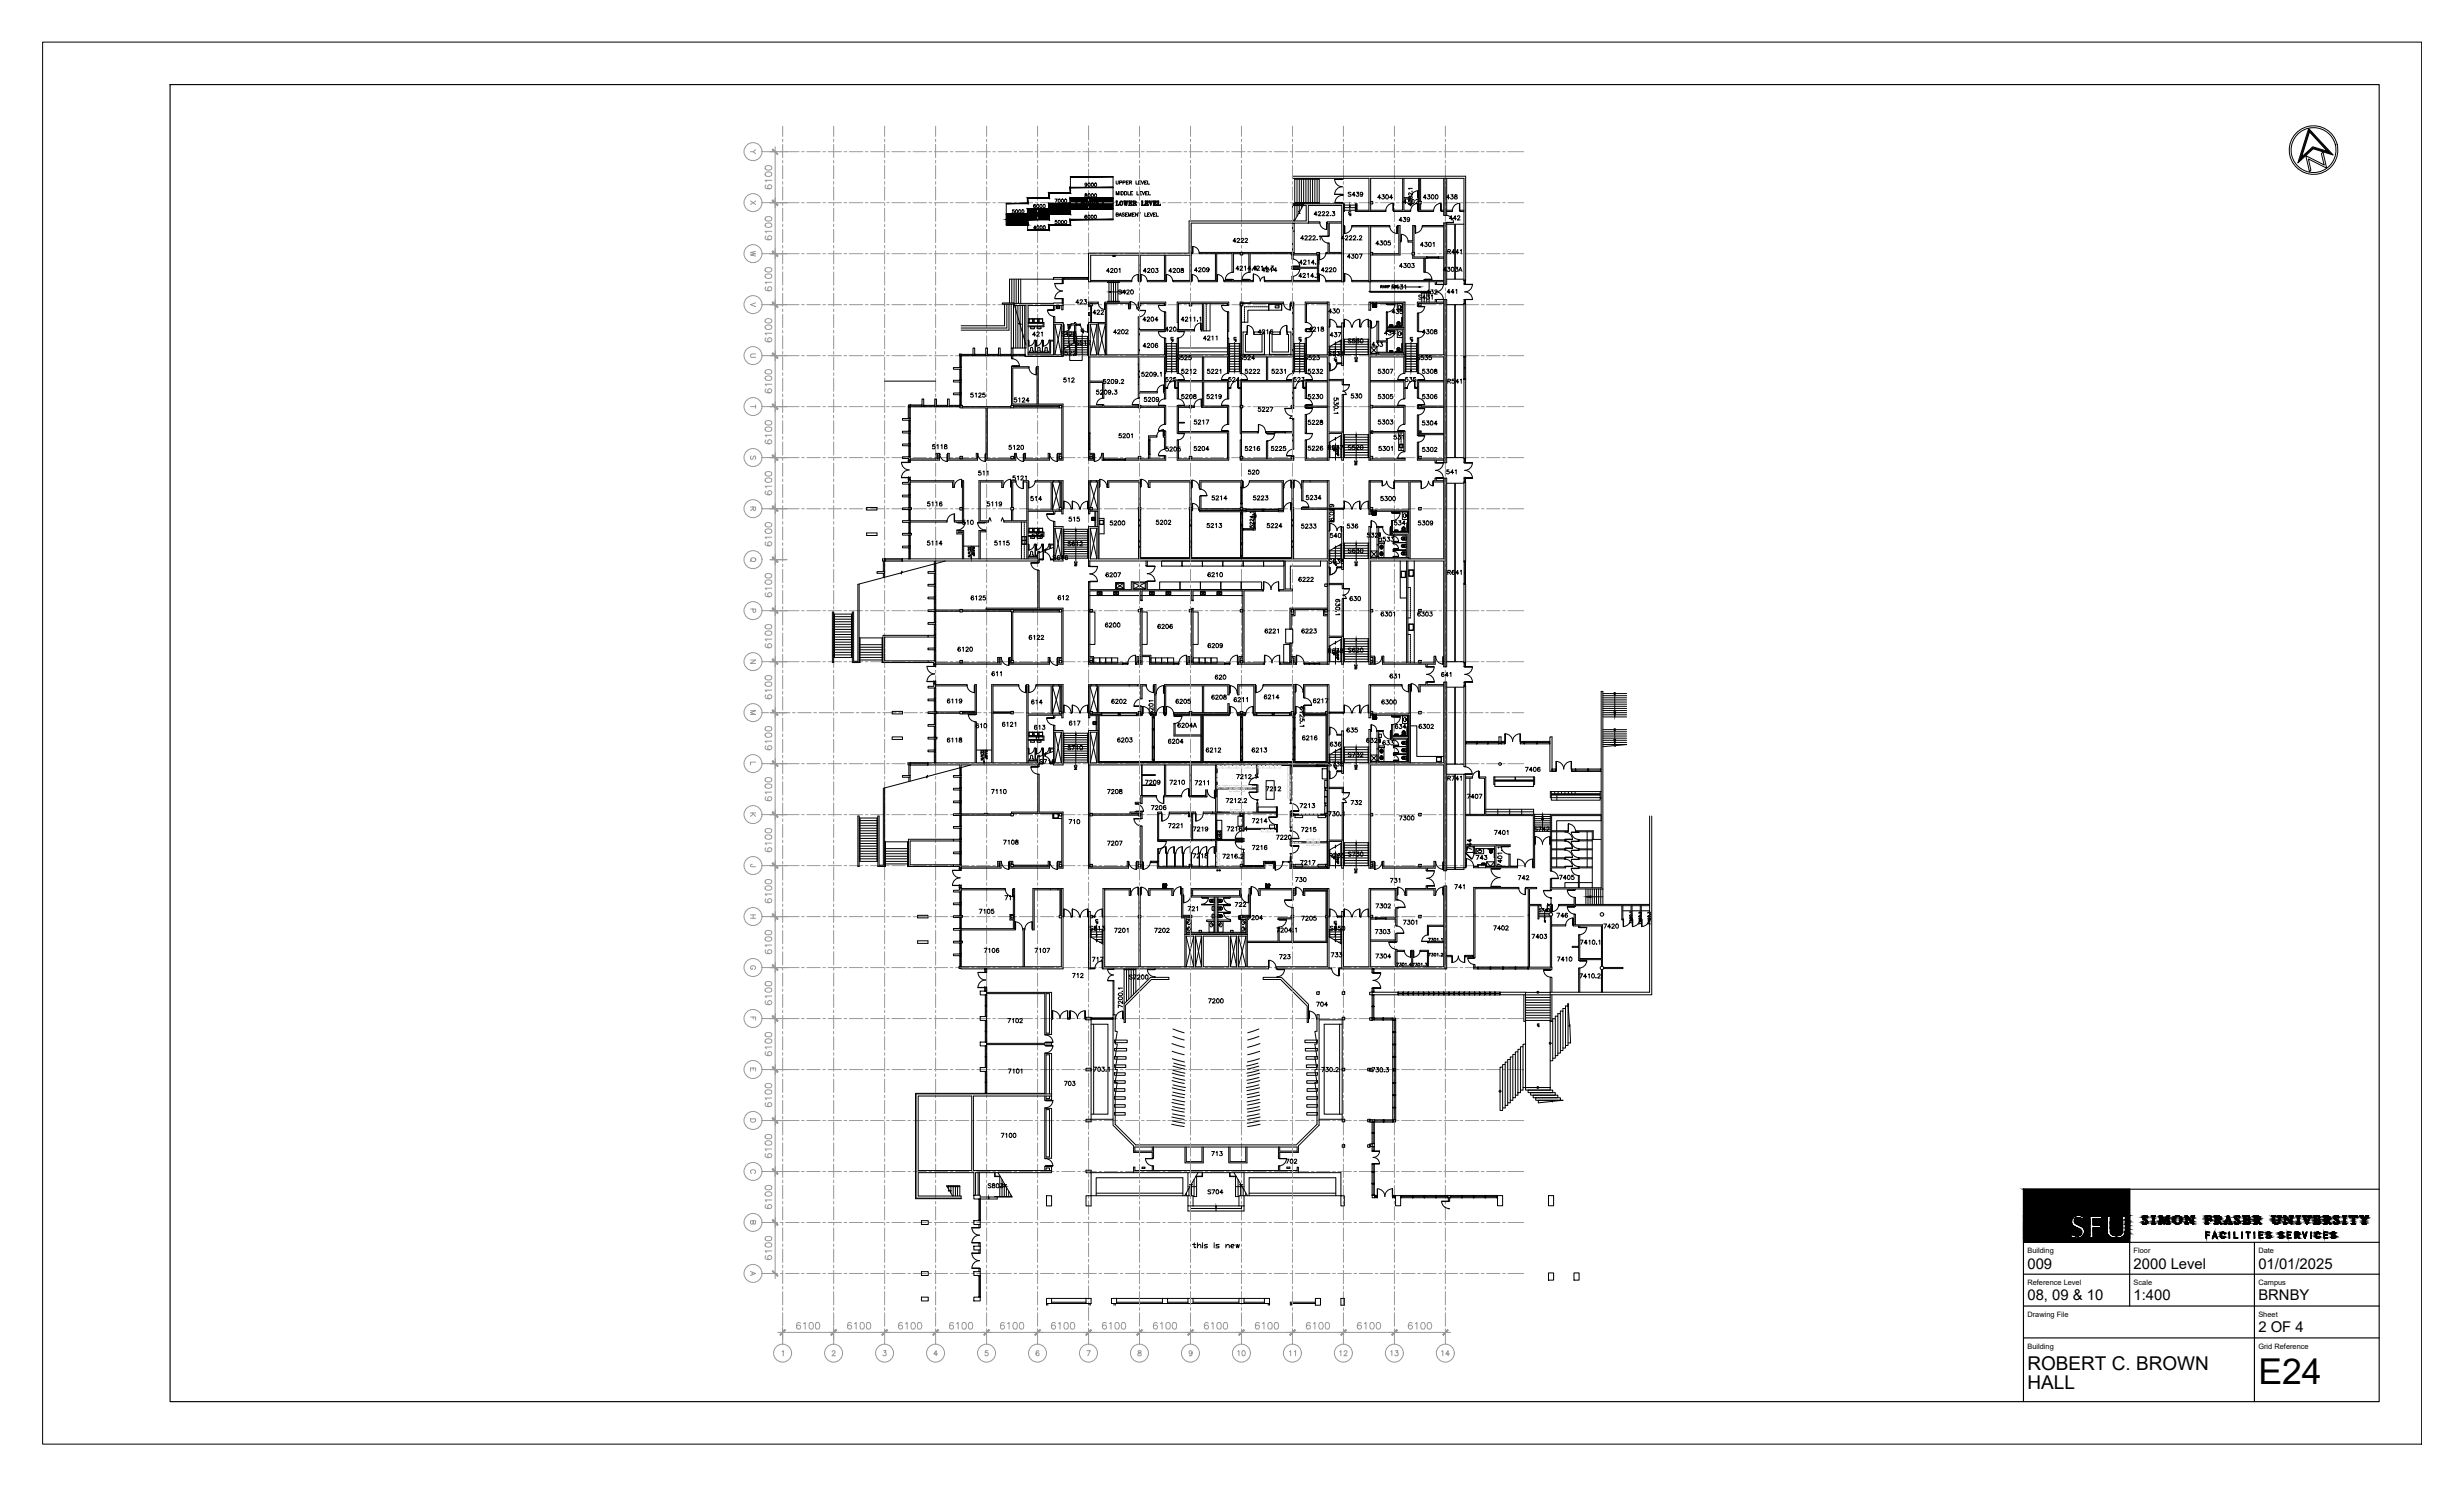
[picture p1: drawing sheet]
<svg xmlns="http://www.w3.org/2000/svg" width="737mm" height="444mm" viewBox="0 0 737 444" stroke-linecap="round" stroke-linejoin="round" font-family="sans-serif">
<defs><g id="words">
<text font-size="10.6" x="675.1" y="413.7">E24</text>
<g font-size="5.7">
<text x="606.1" y="409.5">ROBERT C. BROWN</text>
<text x="606.1" y="415.1">HALL</text>
</g>
<g font-size="4.4">
<text x="606.1" y="379.2">009</text>
<text x="637.8" y="379.2">2000 Level</text>
<text x="675.1" y="379.2">01/01/2025</text>
<text x="606.1" y="388.7">08, 09 &amp; 10</text>
<text x="637.8" y="388.7">1:400</text>
<text x="675.1" y="388.7">BRNBY</text>
<text x="675.1" y="398.1">2 OF 4</text>
</g>
<g font-size="2.2">
<text x="606.1" y="374.5">Building</text>
<text x="637.8" y="374.5">Floor</text>
<text x="675.1" y="374.5">Date</text>
<text x="606.1" y="384.1">Reference Level</text>
<text x="637.8" y="384.1">Scale</text>
<text x="675.1" y="384.1">Campus</text>
<text x="606.1" y="393.6">Drawing File</text>
<text x="675.1" y="393.6">Sheet</text>
<text x="606.1" y="403.1">Building</text>
<text x="675.1" y="403.1">Grid Reference</text>
</g>
</g></defs>
<!-- layer: FP009_2|AWACO -->
<g fill="#000" stroke="#000" stroke-width=".3">
<path d="M320 52.8v.1l12.7-.1zM320 52.9l12.7-.1v.1z"/>
<path d="M320 59.2l12.7 1.6v-1.6zM320 59.2l12.7 1.6h-12.7z"/>
<path d="M300.8 67.2h6.3zM300.8 67.3h6.5zM307.1 65.5v1.7l.2 .1zM307.1 65.5l.2 .2v1.6zM307.1 65.5l.2 .2 6.2-.2zM307.3 65.7l6.2-.2 .2 .2zM313.5 63.9v1.6l.2 .2zM313.5 63.9l.2 .2v1.6zM313.5 63.9l.2 .2 6.2-.2zM313.7 64.1l6.2-.2 .1 .2zM319.9 62.4l.1 1.7zM319.9 62.4l.1 1.7zM319.9 62.4h12.8zM320 62.5l12.7-.1z"/>
<path d="M300.8 63.9v.2l6.3-.2zM300.8 64.1l6.3-.2 .2 .2zM307.1 62.4v1.5l.2 .2zM307.1 62.4l.2 .1v1.6zM307.1 62.4h6.4zM307.3 62.5h6.4zM313.5 60.8v1.6l.2 .1zM313.5 60.8l.2 .1v1.6zM313.5 60.8h6.4zM313.7 60.9h6.3zM319.9 59.2l.1 1.7zM319.9 59.2l.1 1.7zM319.9 59.2l.1 .1 12.7-.1zM320 59.3l12.7-.1v.1z"/>
<path d="M300.8 60.8h6.3zM300.8 60.9h6.5zM307.1 59.2v1.6l.2 .1zM307.1 59.2l.2 .1v1.6zM307.1 59.2l.2 .1 6.2-.1zM307.3 59.3l6.2-.1 .2 .1zM313.5 57.6v1.6l.2 .1zM313.5 57.6l.2 .1v1.6zM313.5 57.6h6.4zM313.7 57.7h6.3zM319.9 56l.1 1.7zM319.9 56l.1 1.7zM319.9 56h12.8zM320 56.1l12.7-.1z"/>
<path d="M300.8 65.6l6.4 1.6v-1.6zM300.8 65.6l6.4 1.6h-6.4z"/>
<path d="M307.2 68.7v.2l6.3-.2zM307.2 68.9l6.3-.2 .2 .2zM313.5 67.2v1.5l.2 .2zM313.5 67.2l.2 .1v1.6zM313.5 67.2h6.4zM313.7 67.3h6.3zM319.9 65.5l.1 1.8zM319.9 65.5l.1 1.8zM319.9 65.5l.1 .2 12.7-.2zM320 65.7l12.7-.2v.2z"/>
<path d="M300.8 64l12.8 1.6v-1.6zM300.8 64l12.8 1.6h-12.8z"/>
<path d="M307.2 62.4l12.8 1.6v-1.6zM307.2 62.4l12.8 1.6h-12.8z"/>
<path d="M313.6 60.8l19.1 1.6v-1.6zM313.6 60.8l19.1 1.6h-19.1z"/>
</g>
<!-- layer: FP009_2|SGR -->
<g fill="none" stroke="#989898" stroke-width=".3">
<path d="M234 37.7v3.1M249.2 37.7v3.1M264.5 37.7v3.1M279.7 37.7v3.1M294.9 37.7v3.1M310.2 37.7v3.1M325.4 37.6v4.3M340.7 37.7v3.1M355.9 37.7v3.1M371.1 37.7v3.1M386.4 37.7v3.1M401.6 37.7v3.1"/>
<path d="M416.9 37.7v3.1M432.1 37.7v3.1M227.8 45.4h4.7M233.3 45.4h.8M234 41.6v.8M234 43.2v3.9M234 47.9v.8M234 49.5v4M234 54.3v.8M234 55.9v3.9M234.9 45.4h3.9M239.6 45.4h.8"/>
<path d="M241.2 45.4h4M246 45.4h.8M247.6 45.4h3.9M249.2 41.6v.8M249.2 43.2v3.9M249.2 47.9v.8M249.2 49.5v4M249.2 54.3v.8M249.2 55.9v3.9M252.3 45.4h.8M253.9 45.4h4M258.7 45.4h.8"/>
<path d="M260.3 45.4h3.9M264.5 41.6v.8M264.5 43.2v3.9M264.5 47.9v.8M264.5 49.5v4M264.5 54.3v.8M264.5 55.9v3.9M265 45.4h.8M266.6 45.4h4M271.4 45.4h.8M273 45.4h3.9M277.7 45.4h.8"/>
<path d="M279.3 45.4h4M279.7 41.6v.8M279.7 43.2v3.9M279.7 47.9v.8M279.7 49.5v4M279.7 54.3v.8M279.7 55.9v3.9M284.1 45.4h.8M285.7 45.4h3.9M290.4 45.4h.8M292 45.4h4M294.9 41.6v.8"/>
<path d="M294.9 43.2v3.9M294.9 47.9v.8M294.9 49.5v4M294.9 54.3v.8M294.9 55.9v3.9M296.8 45.4h.8M298.4 45.4h3.9M303.1 45.4h.8M304.7 45.4h4M309.5 45.4h.8M310.2 41.6v.8M310.2 43.2v3.9"/>
<path d="M310.2 47.9v.8M310.2 49.5v4M310.2 54.3v.8M310.2 55.9v3.9M311.1 45.4h3.9M315.8 45.4h.8M317.4 45.4h4M322.2 45.4h.8M323.8 45.4h3.9M325.4 42.6v.8M325.4 44.3v3.9M325.4 49v.8"/>
<path d="M325.4 50.6v4M325.4 55.4v.7M325.4 57v3.9M328.5 45.4h.8M330.1 45.4h4M334.9 45.4h.8M336.5 45.4h3.9M340.7 41.6v.8M340.7 43.2v3.9M340.7 47.9v.8M340.7 49.5v4M340.7 54.3v.8"/>
<path d="M340.7 55.9v3.9M341.2 45.4h.8M342.8 45.4h4M347.6 45.4h.8M349.2 45.4h3.9M353.9 45.4h.9M355.5 45.4h4M355.9 41.6v.8M355.9 43.2v3.9M355.9 47.9v.8M355.9 49.5v4M355.9 54.3v.8"/>
<path d="M355.9 55.9v3.9M360.3 45.4h.8M361.9 45.4h3.9M366.6 45.4h.9M368.2 45.4h4M371.1 41.6v.8M371.1 43.2v3.9M371.1 47.9v.8M371.1 49.5v4M371.1 54.3v.8M371.1 55.9v3.9M373 45.4h.8"/>
<path d="M374.6 45.4h3.9M379.3 45.4h.9M380.9 45.4h4M385.7 45.4h.8M386.4 41.6v.8M386.4 43.2v3.9M386.4 47.9v.8M386.4 49.5v4M386.4 54.3v.8M386.4 55.9v3.9M387.3 45.4h3.9M392 45.4h.9"/>
<path d="M393.6 45.4h4M398.4 45.4h.8M400 45.4h3.9M401.6 41.6v.8M401.6 43.2v3.9M401.6 47.9v.8M401.6 49.5v4M401.6 54.3v.8M401.6 55.9v3.9M404.7 45.4h.9M406.3 45.4h4M411.1 45.4h.8"/>
<path d="M412.7 45.4h3.9M416.9 41.6v.8M416.9 43.2v3.9M416.9 47.9v.8M416.9 49.5v4M416.9 54.3v.8M416.9 55.9v3.9M417.4 45.4h.9M419 45.4h4M423.8 45.4h.8M425.4 45.4h3.9M430.1 45.4h.9"/>
<path d="M431.7 45.4h4M432.1 41.6v.8M432.1 43.2v3.9M432.1 47.9v.8M432.1 49.5v4M432.1 54.3v.8M432.1 55.9v3.9M436.5 45.4h.8M438.1 45.4h3.9M442.8 45.4h.9M444.4 45.4h4M449.2 45.4h.8"/>
<path d="M450.8 45.4h4.7M227.8 60.6h4.7M227.8 75.8h4.7M233.3 60.6h.8M233.3 75.8h.8M234 60.6v.8M234 62.2v4M234 67v.8M234 68.6v3.9M234 73.3v.8M234 74.9v4M234 79.7v.8"/>
<path d="M234.9 60.6h3.9M234.9 75.8h3.9M239.6 60.6h.8M239.6 75.8h.8M241.2 60.6h4M241.2 75.8h4M246 60.6h.8M246 75.8h.8M247.6 60.6h3.9M247.6 75.8h3.9M249.2 60.6v.8M249.2 62.2v4"/>
<path d="M249.2 67v.8M249.2 68.6v3.9M249.2 73.3v.8M249.2 74.9v4M249.2 79.7v.8M252.3 60.6h.8M252.3 75.8h.8M253.9 60.6h4M253.9 75.8h4M258.7 60.6h.8M258.7 75.8h.8M260.3 60.6h3.9"/>
<path d="M260.3 75.8h3.9M264.5 60.6v.8M264.5 62.2v4M264.5 67v.8M264.5 68.6v3.9M264.5 73.3v.8M264.5 74.9v4M264.5 79.7v.8M265 60.6h.8M265 75.8h.8M266.6 60.6h4M266.6 75.8h4"/>
<path d="M271.4 60.6h.8M271.4 75.8h.8M273 60.6h3.9M273 75.8h3.9M277.7 60.6h.8M277.7 75.8h.8M279.3 60.6h4M279.3 75.8h4M279.7 60.6v.8M279.7 62.2v4M279.7 67v.8M279.7 68.6v3.9"/>
<path d="M279.7 73.3v.8M279.7 74.9v4M279.7 79.7v.8M284.1 60.6h.8M284.1 75.8h.8M285.7 60.6h3.9M285.7 75.8h3.9M290.4 60.6h.8M290.4 75.8h.8M292 60.6h4M292 75.8h4M294.9 60.6v.8"/>
<path d="M294.9 62.2v4M294.9 67v.8M294.9 68.6v3.9M294.9 73.3v.8M294.9 74.9v4M294.9 79.7v.8M296.8 60.6h.8M296.8 75.8h.8M298.4 60.6h3.9M298.4 75.8h3.9M303.1 60.6h.8M303.1 75.8h.8"/>
<path d="M304.7 60.6h4M304.7 75.8h4M309.5 60.6h.8M309.5 75.8h.8M310.2 60.6v.8M310.2 62.2v4M310.2 67v.8M310.2 68.6v3.9M310.2 73.3v.8M310.2 74.9v4M310.2 79.7v.8M311.1 60.6h3.9"/>
<path d="M311.1 75.8h3.9M315.8 60.6h.8M315.8 75.8h.8M317.4 60.6h4M317.4 75.8h4M322.2 60.6h.8M322.2 75.8h.8M323.8 60.6h3.9M323.8 75.8h3.9M325.4 61.7v.8M325.4 63.3v4M325.4 68.1v.7"/>
<path d="M325.4 69.7v3.9M325.4 74.4v.8M325.4 76v4M328.5 60.6h.8M328.5 75.8h.8M330.1 60.6h4M330.1 75.8h4M334.9 60.6h.8M334.9 75.8h.8M336.5 60.6h3.9M336.5 75.8h3.9M340.7 60.6v.8"/>
<path d="M340.7 62.2v4M340.7 67v.8M340.7 68.6v3.9M340.7 73.3v.8M340.7 74.9v4M340.7 79.7v.8M341.2 60.6h.8M341.2 75.8h.8M342.8 60.6h4M342.8 75.8h4M347.6 60.6h.8M347.6 75.8h.8"/>
<path d="M349.2 60.6h3.9M349.2 75.8h3.9M353.9 60.6h.9M353.9 75.8h.9M355.5 60.6h4M355.5 75.8h4M355.9 60.6v.8M355.9 62.2v4M355.9 67v.8M355.9 68.6v3.9M355.9 73.3v.8M355.9 74.9v4"/>
<path d="M355.9 79.7v.8M360.3 60.6h.8M360.3 75.8h.8M361.9 60.6h3.9M361.9 75.8h3.9M366.6 60.6h.9M366.6 75.8h.9M368.2 60.6h4M368.2 75.8h4M371.1 60.6v.8M371.1 62.2v4M371.1 67v.8"/>
<path d="M371.1 68.6v3.9M371.1 73.3v.8M371.1 74.9v4M371.1 79.7v.8M373 60.6h.8M373 75.8h.8M374.6 60.6h3.9M374.6 75.8h3.9M379.3 60.6h.9M379.3 75.8h.9M380.9 60.6h4M380.9 75.8h4"/>
<path d="M385.7 60.6h.8M385.7 75.8h.8M386.4 60.6v.8M386.4 62.2v4M386.4 67v.8M386.4 68.6v3.9M386.4 73.3v.8M386.4 74.9v4M386.4 79.7v.8M387.3 60.6h3.9M387.3 75.8h3.9M392 60.6h.9"/>
<path d="M392 75.8h.9M393.6 60.6h4M393.6 75.8h4M398.4 60.6h.8M398.4 75.8h.8M400 60.6h3.9M400 75.8h3.9M401.6 60.6v.8M401.6 62.2v4M401.6 67v.8M401.6 68.6v3.9M401.6 73.3v.8"/>
<path d="M401.6 74.9v4M401.6 79.7v.8M404.7 60.6h.9M404.7 75.8h.9M406.3 60.6h4M406.3 75.8h4M411.1 60.6h.8M411.1 75.8h.8M412.7 60.6h3.9M412.7 75.8h3.9M416.9 60.6v.8M416.9 62.2v4"/>
<path d="M416.9 67v.8M416.9 68.6v3.9M416.9 73.3v.8M416.9 74.9v4M416.9 79.7v.8M417.4 60.6h.9M417.4 75.8h.9M419 60.6h4M419 75.8h4M423.8 60.6h.8M423.8 75.8h.8M425.4 60.6h3.9"/>
<path d="M425.4 75.8h3.9M430.1 60.6h.9M430.1 75.8h.9M431.7 60.6h4M431.7 75.8h4M432.1 60.6v.8M432.1 62.2v4M432.1 67v.8M432.1 68.6v3.9M432.1 73.3v.8M432.1 74.9v4M432.1 79.7v.8"/>
<path d="M436.5 60.6h.8M436.5 75.8h.8M438.1 60.6h3.9M438.1 75.8h3.9M442.8 60.6h.9M442.8 75.8h.9M444.4 60.6h4M444.4 75.8h4M449.2 60.6h.8M449.2 75.8h.8M450.8 60.6h4.7M450.8 75.8h4.7"/>
<path d="M227.8 91.1h4.7M233.3 91.1h.8M234 81.3v3.9M234 86v.8M234 87.6v4M234 92.4v.8M234 94v3.9M234 98.7v.8M234.9 91.1h3.9M239.6 91.1h.8M241.2 91.1h4M246 91.1h.8"/>
<path d="M247.6 91.1h3.9M249.2 81.3v3.9M249.2 86v.8M249.2 87.6v4M249.2 92.4v.8M249.2 94v3.9M249.2 98.7v.8M252.3 91.1h.8M253.9 91.1h4M258.7 91.1h.8M260.3 91.1h3.9M264.5 81.3v3.9"/>
<path d="M264.5 86v.8M264.5 87.6v4M264.5 92.4v.8M264.5 94v3.9M264.5 98.7v.8M265 91.1h.8M266.6 91.1h4M271.4 91.1h.8M273 91.1h3.9M277.7 91.1h.8M279.3 91.1h4M279.7 81.3v3.9"/>
<path d="M279.7 86v.8M279.7 87.6v4M279.7 92.4v.8M279.7 94v3.9M279.7 98.7v.8M284.1 91.1h.8M285.7 91.1h3.9M290.4 91.1h.8M292 91.1h4M294.9 81.3v3.9M294.9 86v.8M294.9 87.6v4"/>
<path d="M294.9 92.4v.8M294.9 94v3.9M294.9 98.7v.8M296.8 91.1h.8M298.4 91.1h3.9M303.1 91.1h.8M304.7 91.1h4M309.5 91.1h.8M310.2 81.3v3.9M310.2 86v.8M310.2 87.6v4M310.2 92.4v.8"/>
<path d="M310.2 94v3.9M310.2 98.7v.8M311.1 91.1h3.9M315.8 91.1h.8M317.4 91.1h4M322.2 91.1h.8M323.8 91.1h3.9M325.4 80.8v.7M325.4 82.4v3.9M325.4 87.1v.8M325.4 88.7v4M325.4 93.5v.7"/>
<path d="M325.4 95.1v3.9M325.4 99.8v.8M328.5 91.1h.8M330.1 91.1h4M334.9 91.1h.8M336.5 91.1h3.9M340.7 81.3v3.9M340.7 86v.8M340.7 87.6v4M340.7 92.4v.8M340.7 94v3.9M340.7 98.7v.8"/>
<path d="M341.2 91.1h.8M342.8 91.1h4M347.6 91.1h.8M349.2 91.1h3.9M353.9 91.1h.9M355.5 91.1h4M355.9 81.3v3.9M355.9 86v.8M355.9 87.6v4M355.9 92.4v.8M355.9 94v3.9M355.9 98.7v.8"/>
<path d="M360.3 91.1h.8M361.9 91.1h3.9M366.6 91.1h.9M368.2 91.1h4M371.1 81.3v3.9M371.1 86v.8M371.1 87.6v4M371.1 92.4v.8M371.1 94v3.9M371.1 98.7v.8M373 91.1h.8M374.6 91.1h3.9"/>
<path d="M379.3 91.1h.9M380.9 91.1h4M385.7 91.1h.8M386.4 81.3v3.9M386.4 86v.8M386.4 87.6v4M386.4 92.4v.8M386.4 94v3.9M386.4 98.7v.8M387.3 91.1h3.9M392 91.1h.9M393.6 91.1h4"/>
<path d="M398.4 91.1h.8M400 91.1h3.9M401.6 81.3v3.9M401.6 86v.8M401.6 87.6v4M401.6 92.4v.8M401.6 94v3.9M401.6 98.7v.8M404.7 91.1h.9M406.3 91.1h4M411.1 91.1h.8M412.7 91.1h3.9"/>
<path d="M416.9 81.3v3.9M416.9 86v.8M416.9 87.6v4M416.9 92.4v.8M416.9 94v3.9M416.9 98.7v.8M417.4 91.1h.9M419 91.1h4M423.8 91.1h.8M425.4 91.1h3.9M430.1 91.1h.9M431.7 91.1h4"/>
<path d="M432.1 81.3v3.9M432.1 86v.8M432.1 87.6v4M432.1 92.4v.8M432.1 94v3.9M432.1 98.7v.8M436.5 91.1h.8M438.1 91.1h3.9M442.8 91.1h.9M444.4 91.1h4M449.2 91.1h.8M450.8 91.1h4.7"/>
<path d="M227.8 106.3h4.7M233.3 106.3h.8M234 100.3v4M234 105.1v.8M234 106.7v3.9M234 111.4v.8M234 113v4M234 117.8v.8M234 119.4v3.9M234.9 106.3h3.9M239.6 106.3h.8M241.2 106.3h4"/>
<path d="M246 106.3h.8M247.6 106.3h3.9M249.2 100.3v4M249.2 105.1v.8M249.2 106.7v3.9M249.2 111.4v.8M249.2 113v4M249.2 117.8v.8M249.2 119.4v3.9M252.3 106.3h.8M253.9 106.3h4M258.7 106.3h.8"/>
<path d="M260.3 106.3h3.9M264.5 100.3v4M264.5 105.1v.8M264.5 106.7v3.9M264.5 111.4v.8M264.5 113v4M264.5 117.8v.8M264.5 119.4v3.9M265 106.3h.8M266.6 106.3h4M271.4 106.3h.8M273 106.3h3.9"/>
<path d="M277.7 106.3h.8M279.3 106.3h4M279.7 100.3v4M279.7 105.1v.8M279.7 106.7v3.9M279.7 111.4v.8M279.7 113v4M279.7 117.8v.8M279.7 119.4v3.9M284.1 106.3h.8M285.7 106.3h3.9M290.4 106.3h.8"/>
<path d="M292 106.3h4M294.9 100.3v4M294.9 105.1v.8M294.9 106.7v3.9M294.9 111.4v.8M294.9 113v4M294.9 117.8v.8M294.9 119.4v3.9M296.8 106.3h.8M298.4 106.3h3.9M303.1 106.3h.8M304.7 106.3h4"/>
<path d="M309.5 106.3h.8M310.2 100.3v4M310.2 105.1v.8M310.2 106.7v3.9M310.2 111.4v.8M310.2 113v4M310.2 117.8v.8M310.2 119.4v3.9M311.1 106.3h3.9M315.8 106.3h.8M317.4 106.3h4M322.2 106.3h.8"/>
<path d="M323.8 106.3h3.9M325.4 101.4v4M325.4 106.2v.7M325.4 107.8v3.9M325.4 112.5v.8M325.4 114.1v4M325.4 118.9v.7M328.5 106.3h.8M330.1 106.3h4M334.9 106.3h.8M336.5 106.3h3.9M340.7 100.3v4"/>
<path d="M340.7 105.1v.8M340.7 106.7v3.9M340.7 111.4v.8M340.7 113v4M340.7 117.8v.8M340.7 119.4v3.9M341.2 106.3h.8M342.8 106.3h4M347.6 106.3h.8M349.2 106.3h3.9M353.9 106.3h.9M355.5 106.3h4"/>
<path d="M355.9 100.3v4M355.9 105.1v.8M355.9 106.7v3.9M355.9 111.4v.8M355.9 113v4M355.9 117.8v.8M355.9 119.4v3.9M360.3 106.3h.8M361.9 106.3h3.9M366.6 106.3h.9M368.2 106.3h4M371.1 100.3v4"/>
<path d="M371.1 105.1v.8M371.1 106.7v3.9M371.1 111.4v.8M371.1 113v4M371.1 117.8v.8M371.1 119.4v3.9M373 106.3h.8M374.6 106.3h3.9M379.3 106.3h.9M380.9 106.3h4M385.7 106.3h.8M386.4 100.3v4"/>
<path d="M386.4 105.1v.8M386.4 106.7v3.9M386.4 111.4v.8M386.4 113v4M386.4 117.8v.8M386.4 119.4v3.9M387.3 106.3h3.9M392 106.3h.9M393.6 106.3h4M398.4 106.3h.8M400 106.3h3.9M401.6 100.3v4"/>
<path d="M401.6 105.1v.8M401.6 106.7v3.9M401.6 111.4v.8M401.6 113v4M401.6 117.8v.8M401.6 119.4v3.9M404.7 106.3h.9M406.3 106.3h4M411.1 106.3h.8M412.7 106.3h3.9M416.9 100.3v4M416.9 105.1v.8"/>
<path d="M416.9 106.7v3.9M416.9 111.4v.8M416.9 113v4M416.9 117.8v.8M416.9 119.4v3.9M417.4 106.3h.9M419 106.3h4M423.8 106.3h.8M425.4 106.3h3.9M430.1 106.3h.9M431.7 106.3h4M432.1 100.3v4"/>
<path d="M432.1 105.1v.8M432.1 106.7v3.9M432.1 111.4v.8M432.1 113v4M432.1 117.8v.8M432.1 119.4v3.9M436.5 106.3h.8M438.1 106.3h3.9M442.8 106.3h.9M444.4 106.3h4M449.2 106.3h.8M450.8 106.3h4.7"/>
<path d="M227.8 121.6h4.7M227.8 136.8h4.7M233.3 121.6h.8M233.3 136.8h.8M234 124.1v.8M234 125.7v4M234 130.5v.8M234 132.1v3.9M234 136.8v.8M234 138.4v4M234.9 121.6h3.9M234.9 136.8h3.9"/>
<path d="M239.6 121.6h.8M239.6 136.8h.8M241.2 121.6h4M241.2 136.8h4M246 121.6h.8M246 136.8h.8M247.6 121.6h3.9M247.6 136.8h3.9M249.2 124.1v.8M249.2 125.7v4M249.2 130.5v.8M249.2 132.1v3.9"/>
<path d="M249.2 136.8v.8M249.2 138.4v4M252.3 121.6h.8M252.3 136.8h.8M253.9 121.6h4M253.9 136.8h4M258.7 121.6h.8M258.7 136.8h.8M260.3 121.6h3.9M260.3 136.8h3.9M264.5 124.1v.8M264.5 125.7v4"/>
<path d="M264.5 130.5v.8M264.5 132.1v3.9M264.5 136.8v.8M264.5 138.4v4M265 121.6h.8M265 136.8h.8M266.6 121.6h4M266.6 136.8h4M271.4 121.6h.8M271.4 136.8h.8M273 121.6h3.9M273 136.8h3.9"/>
<path d="M277.7 121.6h.8M277.7 136.8h.8M279.3 121.6h4M279.3 136.8h4M279.7 124.1v.8M279.7 125.7v4M279.7 130.5v.8M279.7 132.1v3.9M279.7 136.8v.8M279.7 138.4v4M284.1 121.6h.8M284.1 136.8h.8"/>
<path d="M285.7 121.6h3.9M285.7 136.8h3.9M290.4 121.6h.8M290.4 136.8h.8M292 121.6h4M292 136.8h4M294.9 124.1v.8M294.9 125.7v4M294.9 130.5v.8M294.9 132.1v3.9M294.9 136.8v.8M294.9 138.4v4"/>
<path d="M296.8 121.6h.8M296.8 136.8h.8M298.4 121.6h3.9M298.4 136.8h3.9M303.1 121.6h.8M303.1 136.8h.8M304.7 121.6h4M304.7 136.8h4M309.5 121.6h.8M309.5 136.8h.8M310.2 124.1v.8M310.2 125.7v4"/>
<path d="M310.2 130.5v.8M310.2 132.1v3.9M310.2 136.8v.8M310.2 138.4v4M311.1 121.6h3.9M311.1 136.8h3.9M315.8 121.6h.8M315.8 136.8h.8M317.4 121.6h4M317.4 136.8h4M322.2 121.6h.8M322.2 136.8h.8"/>
<path d="M323.8 121.6h3.9M323.8 136.8h3.9M325.4 120.5v3.9M325.4 125.2v.8M325.4 126.8v4M325.4 131.6v.7M325.4 133.2v3.9M325.4 137.9v.8M325.4 139.5v4M328.5 121.6h.8M328.5 136.8h.8M330.1 121.6h4"/>
<path d="M330.1 136.8h4M334.9 121.6h.8M334.9 136.8h.8M336.5 121.6h3.9M336.5 136.8h3.9M340.7 124.1v.8M340.7 125.7v4M340.7 130.5v.8M340.7 132.1v3.9M340.7 136.8v.8M340.7 138.4v4M341.2 121.6h.8"/>
<path d="M341.2 136.8h.8M342.8 121.6h4M342.8 136.8h4M347.6 121.6h.8M347.6 136.8h.8M349.2 121.6h3.9M349.2 136.8h3.9M353.9 121.6h.9M353.9 136.8h.9M355.5 121.6h4M355.5 136.8h4M355.9 124.1v.8"/>
<path d="M355.9 125.7v4M355.9 130.5v.8M355.9 132.1v3.9M355.9 136.8v.8M355.9 138.4v4M360.3 121.6h.8M360.3 136.8h.8M361.9 121.6h3.9M361.9 136.8h3.9M366.6 121.6h.9M366.6 136.8h.9M368.2 121.6h4"/>
<path d="M368.2 136.8h4M371.1 124.1v.8M371.1 125.7v4M371.1 130.5v.8M371.1 132.1v3.9M371.1 136.8v.8M371.1 138.4v4M373 121.6h.8M373 136.8h.8M374.6 121.6h3.9M374.6 136.8h3.9M379.3 121.6h.9"/>
<path d="M379.3 136.8h.9M380.9 121.6h4M380.9 136.8h4M385.7 121.6h.8M385.7 136.8h.8M386.4 124.1v.8M386.4 125.7v4M386.4 130.5v.8M386.4 132.1v3.9M386.4 136.8v.8M386.4 138.4v4M387.3 121.6h3.9"/>
<path d="M387.3 136.8h3.9M392 121.6h.9M392 136.8h.9M393.6 121.6h4M393.6 136.8h4M398.4 121.6h.8M398.4 136.8h.8M400 121.6h3.9M400 136.8h3.9M401.6 124.1v.8M401.6 125.7v4M401.6 130.5v.8"/>
<path d="M401.6 132.1v3.9M401.6 136.8v.8M401.6 138.4v4M404.7 121.6h.9M404.7 136.8h.9M406.3 121.6h4M406.3 136.8h4M411.1 121.6h.8M411.1 136.8h.8M412.7 121.6h3.9M412.7 136.8h3.9M416.9 124.1v.8"/>
<path d="M416.9 125.7v4M416.9 130.5v.8M416.9 132.1v3.9M416.9 136.8v.8M416.9 138.4v4M417.4 121.6h.9M417.4 136.8h.9M419 121.6h4M419 136.8h4M423.8 121.6h.8M423.8 136.8h.8M425.4 121.6h3.9"/>
<path d="M425.4 136.8h3.9M430.1 121.6h.9M430.1 136.8h.9M431.7 121.6h4M431.7 136.8h4M432.1 124.1v.8M432.1 125.7v4M432.1 130.5v.8M432.1 132.1v3.9M432.1 136.8v.8M432.1 138.4v4M436.5 121.6h.8"/>
<path d="M436.5 136.8h.8M438.1 121.6h3.9M438.1 136.8h3.9M442.8 121.6h.9M442.8 136.8h.9M444.4 121.6h4M444.4 136.8h4M449.2 121.6h.8M449.2 136.8h.8M450.8 121.6h4.7M450.8 136.8h4.7M227.8 152.1h4.7"/>
<path d="M233.3 152.1h.8M234 143.2v.8M234 144.8v3.9M234 149.5v.8M234 151.1v4M234 155.9v.8M234 157.5v3.9M234.9 152.1h3.9M239.6 152.1h.8M241.2 152.1h4M246 152.1h.8M247.6 152.1h3.9"/>
<path d="M249.2 143.2v.8M249.2 144.8v3.9M249.2 149.5v.8M249.2 151.1v4M249.2 155.9v.8M249.2 157.5v3.9M252.3 152.1h.8M253.9 152.1h4M258.7 152.1h.8M260.3 152.1h3.9M264.5 143.2v.8M264.5 144.8v3.9"/>
<path d="M264.5 149.5v.8M264.5 151.1v4M264.5 155.9v.8M264.5 157.5v3.9M265 152.1h.8M266.6 152.1h4M271.4 152.1h.8M273 152.1h3.9M277.7 152.1h.8M279.3 152.1h4M279.7 143.2v.8M279.7 144.8v3.9"/>
<path d="M279.7 149.5v.8M279.7 151.1v4M279.7 155.9v.8M279.7 157.5v3.9M284.1 152.1h.8M285.7 152.1h3.9M290.4 152.1h.8M292 152.1h4M294.9 143.2v.8M294.9 144.8v3.9M294.9 149.5v.8M294.9 151.1v4"/>
<path d="M294.9 155.9v.8M294.9 157.5v3.9M296.8 152.1h.8M298.4 152.1h3.9M303.1 152.1h.8M304.7 152.1h4M309.5 152.1h.8M310.2 143.2v.8M310.2 144.8v3.9M310.2 149.5v.8M310.2 151.1v4M310.2 155.9v.8"/>
<path d="M310.2 157.5v3.9M311.1 152.1h3.9M315.8 152.1h.8M317.4 152.1h4M322.2 152.1h.8M323.8 152.1h3.9M325.4 144.3v.7M325.4 145.9v3.9M325.4 150.6v.8M325.4 152.2v4M325.4 157v.8M325.4 158.6v3.9"/>
<path d="M328.5 152.1h.8M330.1 152.1h4M334.9 152.1h.8M336.5 152.1h3.9M340.7 143.2v.8M340.7 144.8v3.9M340.7 149.5v.8M340.7 151.1v4M340.7 155.9v.8M340.7 157.5v3.9M341.2 152.1h.8M342.8 152.1h4"/>
<path d="M347.6 152.1h.8M349.2 152.1h3.9M353.9 152.1h.9M355.5 152.1h4M355.9 143.2v.8M355.9 144.8v3.9M355.9 149.5v.8M355.9 151.1v4M355.9 155.9v.8M355.9 157.5v3.9M360.3 152.1h.8M361.9 152.1h3.9"/>
<path d="M366.6 152.1h.9M368.2 152.1h4M371.1 143.2v.8M371.1 144.8v3.9M371.1 149.5v.8M371.1 151.1v4M371.1 155.9v.8M371.1 157.5v3.9M373 152.1h.8M374.6 152.1h3.9M379.3 152.1h.9M380.9 152.1h4"/>
<path d="M385.7 152.1h.8M386.4 143.2v.8M386.4 144.8v3.9M386.4 149.5v.8M386.4 151.1v4M386.4 155.9v.8M386.4 157.5v3.9M387.3 152.1h3.9M392 152.1h.9M393.6 152.1h4M398.4 152.1h.8M400 152.1h3.9"/>
<path d="M401.6 143.2v.8M401.6 144.8v3.9M401.6 149.5v.8M401.6 151.1v4M401.6 155.9v.8M401.6 157.5v3.9M404.7 152.1h.9M406.3 152.1h4M411.1 152.1h.8M412.7 152.1h3.9M416.9 143.2v.8M416.9 144.8v3.9"/>
<path d="M416.9 149.5v.8M416.9 151.1v4M416.9 155.9v.8M416.9 157.5v3.9M417.4 152.1h.9M419 152.1h4M423.8 152.1h.8M425.4 152.1h3.9M430.1 152.1h.9M431.7 152.1h4M432.1 143.2v.8M432.1 144.8v3.9"/>
<path d="M432.1 149.5v.8M432.1 151.1v4M432.1 155.9v.8M432.1 157.5v3.9M436.5 152.1h.8M438.1 152.1h3.9M442.8 152.1h.9M444.4 152.1h4M449.2 152.1h.8M450.8 152.1h4.7M234 162.2v.8M234 163.8v4"/>
<path d="M234 168.6v.8M234 170.2v4M234 174.9v.8M234 176.5v4M249.2 162.2v.8M249.2 163.8v4M249.2 168.6v.8M249.2 170.2v4M249.2 174.9v.8M249.2 176.5v4M264.5 162.2v.8M264.5 163.8v4"/>
<path d="M264.5 168.6v.8M264.5 170.2v4M264.5 174.9v.8M264.5 176.5v4M279.7 162.2v.8M279.7 163.8v4M279.7 168.6v.8M279.7 170.2v4M279.7 174.9v.8M279.7 176.5v4M294.9 162.2v.8M294.9 163.8v4"/>
<path d="M294.9 168.6v.8M294.9 170.2v4M294.9 174.9v.8M294.9 176.5v4M310.2 162.2v.8M310.2 163.8v4M310.2 168.6v.8M310.2 170.2v4M310.2 174.9v.8M310.2 176.5v4M325.4 163.3v.8M325.4 164.9v4.3"/>
<path d="M325.4 174v4.8M325.4 179.5v.9M340.7 162.2v.8M340.7 163.8v4M340.7 168.6v.8M340.7 170.2v4M340.7 174.9v.8M340.7 176.5v4M355.9 162.2v.8M355.9 163.8v4M355.9 168.6v.8M355.9 170.2v4"/>
<path d="M355.9 174.9v.8M355.9 176.5v4M371.1 162.2v.8M371.1 163.8v4M371.1 168.6v.8M371.1 170.2v4M371.1 174.9v.8M371.1 176.5v4M386.4 162.2v.8M386.4 163.8v4M386.4 168.6v.8M386.4 170.2v4"/>
<path d="M386.4 174.9v.8M386.4 176.5v4M401.6 162.2v.8M401.6 163.8v4M401.6 168.6v.8M401.6 170.2v4M401.6 174.9v.8M401.6 176.5v4M416.9 162.2v.8M416.9 163.8v4M416.9 168.6v.8M416.9 170.2v4"/>
<path d="M416.9 174.9v.8M416.9 176.5v4M432.1 162.2v.8M432.1 163.8v4M432.1 168.6v.8M432.1 170.2v4M432.1 174.9v.8M432.1 176.5v4M227.8 197.8h4.7M227.8 182.6h4.7M233.3 197.8h.8M233.3 182.6h.8"/>
<path d="M234 181.3v.8M234 182.9v4M234 187.6v.8M234 189.2v4M234 194v.8M234 195.6v4M234.9 197.8h3.9M234.9 182.6h3.9M239.6 197.8h.8M239.6 182.6h.8M241.2 197.8h4M241.2 182.6h4"/>
<path d="M246 197.8h.8M246 182.6h.8M247.6 197.8h3.9M247.6 182.6h3.9M249.2 181.3v.8M249.2 182.9v4M249.2 187.6v.8M249.2 189.2v4M249.2 194v.8M249.2 195.6v4M252.3 197.8h.8M252.3 182.6h.8"/>
<path d="M253.9 197.8h4M253.9 182.6h4M258.7 197.8h.8M258.7 182.6h.8M260.3 197.8h3.9M260.3 182.6h3.9M264.5 181.3v.8M264.5 182.9v4M264.5 187.6v.8M264.5 189.2v4M264.5 194v.8M264.5 195.6v4"/>
<path d="M265 197.8h.8M265 182.6h.8M266.6 197.8h4M266.6 182.6h4M271.4 197.8h.8M271.4 182.6h.8M273 197.8h3.9M273 182.6h3.9M277.7 197.8h.8M277.7 182.6h.8M279.3 197.8h4M279.3 182.6h4"/>
<path d="M279.7 181.3v.8M279.7 182.9v4M279.7 187.6v.8M279.7 189.2v4M279.7 194v.8M279.7 195.6v4M284.1 197.8h.8M284.1 182.6h.8M285.7 197.8h3.9M285.7 182.6h3.9M290.4 197.8h.8M290.4 182.6h.8"/>
<path d="M292 197.8h4M292 182.6h4M294.9 181.3v.8M294.9 182.9v4M294.9 187.6v.8M294.9 189.2v4M294.9 194v.8M294.9 195.6v4M296.8 197.8h.8M296.8 182.6h.8M298.4 197.8h3.9M298.4 182.6h3.9"/>
<path d="M303.1 197.8h.8M303.1 182.6h.8M304.7 197.8h4M304.7 182.6h4M309.5 197.8h.8M309.5 182.6h.8M310.2 181.3v.8M310.2 182.9v4M310.2 187.6v.8M310.2 189.2v4M310.2 194v.8M310.2 195.6v4"/>
<path d="M311.1 197.8h3.9M311.1 182.6h3.9M315.8 197.8h.8M315.8 182.6h.8M317.4 197.8h4M317.4 182.6h4M322.2 197.8h.8M322.2 182.6h.8M323.8 197.8h3.9M323.8 182.6h3.9M325.4 181.2v3.9M325.4 185.9v.8"/>
<path d="M325.4 187.5v4M325.4 192.2v.9M325.4 193.9v3.9M325.4 198.6v.8M328.5 197.8h.8M328.5 182.6h.8M330.1 197.8h4M330.1 182.6h4M334.9 197.8h.8M334.9 182.6h.8M336.5 197.8h3.9M336.5 182.6h3.9"/>
<path d="M340.7 181.3v.8M340.7 182.9v4M340.7 187.6v.8M340.7 189.2v4M340.7 194v.8M340.7 195.6v4M341.2 197.8h.8M341.2 182.6h.8M342.8 197.8h4M342.8 182.6h4M347.6 197.8h.8M347.6 182.6h.8"/>
<path d="M349.2 197.8h3.9M349.2 182.6h3.9M353.9 197.8h.9M353.9 182.6h.9M355.5 197.8h4M355.5 182.6h4M355.9 181.3v.8M355.9 182.9v4M355.9 187.6v.8M355.9 189.2v4M355.9 194v.8M355.9 195.6v4"/>
<path d="M360.3 197.8h.8M360.3 182.6h.8M361.9 197.8h3.9M361.9 182.6h3.9M366.6 197.8h.9M366.6 182.6h.9M368.2 197.8h4M368.2 182.6h4M371.1 181.3v.8M371.1 182.9v4M371.1 187.6v.8M371.1 189.2v4"/>
<path d="M371.1 194v.8M371.1 195.6v4M373 197.8h.8M373 182.6h.8M374.6 197.8h3.9M374.6 182.6h3.9M379.3 197.8h.9M379.3 182.6h.9M380.9 197.8h4M380.9 182.6h4M385.7 197.8h.8M385.7 182.6h.8"/>
<path d="M386.4 181.3v.8M386.4 182.9v4M386.4 187.6v.8M386.4 189.2v4M386.4 194v.8M386.4 195.6v4M387.3 197.8h3.9M387.3 182.6h3.9M392 197.8h.9M392 182.6h.9M393.6 197.8h4M393.6 182.6h4"/>
<path d="M398.4 197.8h.8M398.4 182.6h.8M400 197.8h3.9M400 182.6h3.9M401.6 181.3v.8M401.6 182.9v4M401.6 187.6v.8M401.6 189.2v4M401.6 194v.8M401.6 195.6v4M404.7 197.8h.9M404.7 182.6h.9"/>
<path d="M406.3 197.8h4M406.3 182.6h4M411.1 197.8h.8M411.1 182.6h.8M412.7 197.8h3.9M412.7 182.6h3.9M416.9 181.3v.8M416.9 182.9v4M416.9 187.6v.8M416.9 189.2v4M416.9 194v.8M416.9 195.6v4"/>
<path d="M417.4 197.8h.9M417.4 182.6h.9M419 197.8h4M419 182.6h4M423.8 197.8h.8M423.8 182.6h.8M425.4 197.8h3.9M425.4 182.6h3.9M430.1 197.8h.9M430.1 182.6h.9M431.7 197.8h4M431.7 182.6h4"/>
<path d="M432.1 181.3v.8M432.1 182.9v4M432.1 187.6v.8M432.1 189.2v4M432.1 194v.8M432.1 195.6v4M436.5 197.8h.8M436.5 182.6h.8M438.1 197.8h3.9M438.1 182.6h3.9M442.8 197.8h.9M442.8 182.6h.9"/>
<path d="M444.4 197.8h4M444.4 182.6h4M449.2 197.8h.8M449.2 182.6h.8M450.8 197.8h4.7M450.8 182.6h4.7M227.8 213h2M230.6 213h.8M232.2 213h3.9M234 200.3v.8M234 201.9v4M234 206.7v.8"/>
<path d="M234 208.3v4M234 213v.8M234 214.6v4M234 219.4v.8M236.9 213h.8M238.5 213h4M243.3 213h.8M244.9 213h3.9M249.2 200.3v.8M249.2 201.9v4M249.2 206.7v.8M249.2 208.3v4"/>
<path d="M249.2 213v.8M249.2 214.6v4M249.2 219.4v.8M249.6 213h.8M251.2 213h4M256 213h.8M257.6 213h3.9M262.3 213h.8M263.9 213h4M264.5 200.3v.8M264.5 201.9v4M264.5 206.7v.8"/>
<path d="M264.5 208.3v4M264.5 213v.8M264.5 214.6v4M264.5 219.4v.8M268.7 213h.8M270.3 213h3.9M275 213h.8M276.6 213h4M279.7 200.3v.8M279.7 201.9v4M279.7 206.7v.8M279.7 208.3v4"/>
<path d="M279.7 213v.8M279.7 214.6v4M279.7 219.4v.8M281.4 213h.8M283 213h3.9M287.7 213h.8M289.3 213h4M294.1 213h.8v.8M294.9 200.3v.8M294.9 201.9v4M294.9 206.7v.8M294.9 208.3v4"/>
<path d="M294.9 214.6v4M294.9 219.4v.8M295.7 213h3.9M300.4 213h.8M302 213h4M306.8 213h.8M308.4 213h3.9M310.2 200.3v.8M310.2 201.9v4M310.2 206.7v.8M310.2 208.3v4M310.2 213v.8"/>
<path d="M310.2 214.6v4M310.2 219.4v.8M313.1 213h.8M314.7 213h4M319.5 213h.8M321.1 213h3.9M325.4 200.2v4M325.4 204.9v.9M325.4 206.6v3.9M325.4 211.3v.8M325.4 212.9v4M325.4 217.6v.9"/>
<path d="M325.4 219.3v3.9M325.8 213h.8M327.4 213h4M332.2 213h.8M333.8 213h3.9M338.5 213h.8M340.1 213h4M340.7 200.3v.8M340.7 201.9v4M340.7 206.7v.8M340.7 208.3v4M340.7 213v.8"/>
<path d="M340.7 214.6v4M340.7 219.4v.8M344.9 213h.8M346.5 213h2M350.9 213h3.5M355.2 213h.8M355.9 200.3v.8M355.9 201.9v4M355.9 206.7v.8M355.9 208.3v4M355.9 213v.8M355.9 214.6v4"/>
<path d="M355.9 219.4v.8M356.8 213h4M361.5 213h.8M363.1 213h4M367.9 213h.8M369.5 213h4M371.1 200.3v.8M371.1 201.9v4M371.1 206.7v.8M371.1 208.3v4M371.1 213v.8M371.1 214.6v4"/>
<path d="M371.1 219.4v.8M374.2 213h.8M375.8 213h4M380.6 213h.8M382.2 213h4M386.4 200.3v.8M386.4 201.9v4M386.4 206.7v.8M386.4 208.3v4M386.4 213v.8M386.4 214.6v4M386.4 219.4v.8"/>
<path d="M386.9 213h.8M388.5 213h4M393.3 213h.8M394.9 213h4M399.7 213h.7M401.2 213h4M401.6 200.3v.8M401.6 201.9v4M401.6 206.7v.8M401.6 208.3v4M401.6 213v.8M401.6 214.6v4"/>
<path d="M401.6 219.4v.8M406 213h.8M407.6 213h4M412.4 213h.7M413.9 213h4M416.9 200.3v.8M416.9 201.9v4M416.9 206.7v.8M416.9 208.3v4M416.9 213v.8M416.9 214.6v4M416.9 219.4v.8"/>
<path d="M418.7 213h.8M420.3 213h4M425.1 213h.7M426.6 213h4M431.4 213h.8M432.1 200.3v.8M432.1 201.9v4M432.1 206.7v.8M432.1 208.3v4M432.1 213v.8M432.1 214.6v4M432.1 219.4v.8"/>
<path d="M433 213h4M437.8 213h.7M439.3 213h4M444.1 213h.8M445.7 213h4M450.5 213h.7M452 213h3.5M227.8 228.3h4.7M233.3 228.3h.8M234 221v4M234 225.7v.8M234 227.3v4"/>
<path d="M234 232.1v.8M234 233.7v4M234 238.4v.8M234.9 228.3h3.9M239.6 228.3h.8M241.2 228.3h4M246 228.3h.8M247.6 228.3h3.9M249.2 221v4M249.2 225.7v.8M249.2 227.3v4M249.2 232.1v.8"/>
<path d="M249.2 233.7v4M249.2 238.4v.8M252.3 228.3h.8M253.9 228.3h4M258.7 228.3h.8M260.3 228.3h3.9M264.5 221v4M264.5 225.7v.8M264.5 227.3v4M264.5 232.1v.8M264.5 233.7v4M264.5 238.4v.8"/>
<path d="M265 228.3h.8M266.6 228.3h4M271.4 228.3h.8M273 228.3h3.9M277.7 228.3h.8M279.3 228.3h4M279.7 221v4M279.7 225.7v.8M279.7 227.3v4M279.7 232.1v.8M279.7 233.7v4M279.7 238.4v.8"/>
<path d="M284.1 228.3h.8M285.7 228.3h3.9M290.4 228.3h.8M292 228.3h4M294.9 221v4M294.9 225.7v.8M294.9 227.3v4M294.9 232.1v.8M294.9 233.7v4M294.9 238.4v.8M296.8 228.3h.8M298.4 228.3h3.9"/>
<path d="M303.1 228.3h.8M304.7 228.3h4M309.5 228.3h.8M310.2 221v4M310.2 225.7v.8M310.2 227.3v4M310.2 232.1v.8M310.2 233.7v4M310.2 238.4v.8M311.1 228.3h3.9M315.8 228.3h.8M317.4 228.3h4"/>
<path d="M322.2 228.3h.8M323.8 228.3h3.9M325.4 224v.8M325.4 225.6v4M325.4 230.4v.8M325.4 232v3.9M325.4 236.7v.8M325.4 238.3v4M328.5 228.3h.8M330.1 228.3h4M334.9 228.3h.8M336.5 228.3h3.9"/>
<path d="M340.7 221v4M340.7 225.7v.8M340.7 227.3v4M340.7 232.1v.8M340.7 233.7v4M340.7 238.4v.8M341.2 228.3h.8M342.8 228.3h4M347.6 228.3h.8M349.2 228.3h3.9M353.9 228.3h.9M355.5 228.3h4"/>
<path d="M355.9 221v4M355.9 225.7v.8M355.9 227.3v4M355.9 232.1v.8M355.9 233.7v4M355.9 238.4v.8M360.3 228.3h.8M361.9 228.3h3.9M366.6 228.3h.9M368.2 228.3h4M371.1 221v4M371.1 225.7v.8"/>
<path d="M371.1 227.3v4M371.1 232.1v.8M371.1 233.7v4M371.1 238.4v.8M373 228.3h.8M374.6 228.3h3.9M379.3 228.3h.9M380.9 228.3h4M385.7 228.3h.8M386.4 221v4M386.4 225.7v.8M386.4 227.3v4"/>
<path d="M386.4 232.1v.8M386.4 233.7v4M386.4 238.4v.8M387.3 228.3h3.9M392 228.3h.9M393.6 228.3h4M398.4 228.3h.8M400 228.3h3.9M401.6 221v4M401.6 225.7v.8M401.6 227.3v4M401.6 232.1v.8"/>
<path d="M401.6 233.7v4M401.6 238.4v.8M404.7 228.3h.9M406.3 228.3h4M411.1 228.3h.8M412.7 228.3h3.9M416.9 221v4M416.9 225.7v.8M416.9 227.3v4M416.9 232.1v.8M416.9 233.7v4M416.9 238.4v.8"/>
<path d="M417.4 228.3h.9M419 228.3h4M423.8 228.3h.8M425.4 228.3h3.9M430.1 228.3h.9M431.7 228.3h4M432.1 221v4M432.1 225.7v.8M432.1 227.3v4M432.1 232.1v.8M432.1 233.7v4M432.1 238.4v.8"/>
<path d="M436.5 228.3h.8M438.1 228.3h3.9M442.8 228.3h.9M444.4 228.3h4M449.2 228.3h.8M450.8 228.3h4.7M227.8 258.8h4.7M227.8 243.5h4.7M233.3 258.8h.8M233.3 243.5h.8M234 240v4M234 244.8v.8"/>
<path d="M234 246.4v4M234 251.1v.8M234 252.7v4M234 257.5v.8M234 259.1v4M234.9 258.8h3.9M234.9 243.5h3.9M239.6 258.8h.8M239.6 243.5h.8M241.2 258.8h4M241.2 243.5h4M246 258.8h.8"/>
<path d="M246 243.5h.8M247.6 258.8h3.9M247.6 243.5h3.9M249.2 240v4M249.2 244.8v.8M249.2 246.4v4M249.2 251.1v.8M249.2 252.7v4M249.2 257.5v.8M249.2 259.1v4M252.3 258.8h.8M252.3 243.5h.8"/>
<path d="M253.9 258.8h4M253.9 243.5h4M258.7 258.8h.8M258.7 243.5h.8M260.3 258.8h3.9M260.3 243.5h3.9M264.5 240v4M264.5 244.8v.8M264.5 246.4v4M264.5 251.1v.8M264.5 252.7v4M264.5 257.5v.8"/>
<path d="M264.5 259.1v4M265 258.8h.8M265 243.5h.8M266.6 258.8h4M266.6 243.5h4M271.4 258.8h.8M271.4 243.5h.8M273 258.8h3.9M273 243.5h3.9M277.7 258.8h.8M277.7 243.5h.8M279.3 258.8h4"/>
<path d="M279.3 243.5h4M279.7 240v4M279.7 244.8v.8M279.7 246.4v4M279.7 251.1v.8M279.7 252.7v4M279.7 257.5v.8M279.7 259.1v4M284.1 258.8h.8M284.1 243.5h.8M285.7 258.8h3.9M285.7 243.5h3.9"/>
<path d="M290.4 258.8h.8M290.4 243.5h.8M292 258.8h4M292 243.5h4M294.9 240v4M294.9 244.8v.8M294.9 246.4v4M294.9 251.1v.8M294.9 252.7v4M294.9 257.5v.8M294.9 259.1v4M296.8 258.8h.8"/>
<path d="M296.8 243.5h.8M298.4 258.8h3.9M298.4 243.5h3.9M303.1 258.8h.8M303.1 243.5h.8M304.7 258.8h4M304.7 243.5h4M309.5 258.8h.8M309.5 243.5h.8M310.2 240v4M310.2 244.8v.8M310.2 246.4v4"/>
<path d="M310.2 251.1v.8M310.2 252.7v4M310.2 257.5v.8M310.2 259.1v4M311.1 258.8h3.9M311.1 243.5h3.9M315.8 258.8h.8M315.8 243.5h.8M317.4 258.8h4M317.4 243.5h4M322.2 258.8h.8M322.2 243.5h.8"/>
<path d="M323.8 258.8h3.9M323.8 243.5h3.9M325.4 243.1v.8M325.4 244.7v3.9M325.4 249.4v.8M325.4 251v4M325.4 255.8v.8M325.4 257.4v3.9M328.5 258.8h.8M328.5 243.5h.8M330.1 258.8h4M330.1 243.5h4"/>
<path d="M334.9 258.8h.8M334.9 243.5h.8M336.5 258.8h3.9M336.5 243.5h3.9M340.7 240v4M340.7 244.8v.8M340.7 246.4v4M340.7 251.1v.8M340.7 252.7v4M340.7 257.5v.8M340.7 259.1v4M341.2 258.8h.8"/>
<path d="M341.2 243.5h.8M342.8 258.8h4M342.8 243.5h4M347.6 258.8h.8M347.6 243.5h.8M349.2 258.8h3.9M349.2 243.5h3.9M353.9 258.8h.9M353.9 243.5h.9M355.5 258.8h4M355.5 243.5h4M355.9 240v4"/>
<path d="M355.9 244.8v.8M355.9 246.4v4M355.9 251.1v.8M355.9 252.7v4M355.9 257.5v.8M355.9 259.1v4M360.3 258.8h.8M360.3 243.5h.8M361.9 258.8h3.9M361.9 243.5h3.9M366.6 258.8h.9M366.6 243.5h.9"/>
<path d="M368.2 258.8h4M368.2 243.5h4M371.1 240v4M371.1 244.8v.8M371.1 246.4v4M371.1 251.1v.8M371.1 252.7v4M371.1 257.5v.8M371.1 259.1v4M373 258.8h.8M373 243.5h.8M374.6 258.8h3.9"/>
<path d="M374.6 243.5h3.9M379.3 258.8h.9M379.3 243.5h.9M380.9 258.8h4M380.9 243.5h4M385.7 258.8h.8M385.7 243.5h.8M386.4 240v4M386.4 244.8v.8M386.4 246.4v4M386.4 251.1v.8M386.4 252.7v4"/>
<path d="M386.4 257.5v.8M386.4 259.1v4M387.3 258.8h3.9M387.3 243.5h3.9M392 258.8h.9M392 243.5h.9M393.6 258.8h4M393.6 243.5h4M398.4 258.8h.8M398.4 243.5h.8M400 258.8h3.9M400 243.5h3.9"/>
<path d="M401.6 240v4M401.6 244.8v.8M401.6 246.4v4M401.6 251.1v.8M401.6 252.7v4M401.6 257.5v.8M401.6 259.1v4M404.7 258.8h.9M404.7 243.5h.9M406.3 258.8h4M406.3 243.5h4M411.1 258.8h.8"/>
<path d="M411.1 243.5h.8M412.7 258.8h3.9M412.7 243.5h3.9M416.9 240v4M416.9 244.8v.8M416.9 246.4v4M416.9 251.1v.8M416.9 252.7v4M416.9 257.5v.8M416.9 259.1v4M417.4 258.8h.9M417.4 243.5h.9"/>
<path d="M419 258.8h4M419 243.5h4M423.8 258.8h.8M423.8 243.5h.8M425.4 258.8h3.9M425.4 243.5h3.9M430.1 258.8h.9M430.1 243.5h.9M431.7 258.8h4M431.7 243.5h4M432.1 240v4M432.1 244.8v.8"/>
<path d="M432.1 246.4v4M432.1 251.1v.8M432.1 252.7v4M432.1 257.5v.8M432.1 259.1v4M436.5 258.8h.8M436.5 243.5h.8M438.1 258.8h3.9M438.1 243.5h3.9M442.8 258.8h.9M442.8 243.5h.9M444.4 258.8h4"/>
<path d="M444.4 243.5h4M449.2 258.8h.8M449.2 243.5h.8M450.8 258.8h4.7M450.8 243.5h4.7M227.8 274h4.7M233.3 274h.8M234 263.8v.8M234 265.4v4M234 270.2v.8M234 271.8v4M234 276.6v.7"/>
<path d="M234 278.1v4M234.9 274h3.9M239.6 274h.8M241.2 274h4M246 274h.8M247.6 274h3.9M249.2 263.8v.8M249.2 265.4v4M249.2 270.2v.8M249.2 271.8v4M249.2 276.6v.7M249.2 278.1v4"/>
<path d="M252.3 274h.8M253.9 274h4M258.7 274h.8M260.3 274h3.9M264.5 263.8v.8M264.5 265.4v4M264.5 270.2v.8M264.5 271.8v4M264.5 276.6v.7M264.5 278.1v4M265 274h.8M266.6 274h4"/>
<path d="M271.4 274h.8M273 274h3.9M277.7 274h.8M279.3 274h4M279.7 263.8v.8M279.7 265.4v4M279.7 270.2v.8M279.7 271.8v4M279.7 276.6v.7M279.7 278.1v4M284.1 274h.8M285.7 274h3.9"/>
<path d="M290.4 274h.8M292 274h4M294.9 263.8v.8M294.9 265.4v4M294.9 270.2v.8M294.9 271.8v4M294.9 276.6v.7M294.9 278.1v4M296.8 274h.8M298.4 274h3.9M303.1 274h.8M304.7 274h4"/>
<path d="M309.5 274h.8M310.2 263.8v.8M310.2 265.4v4M310.2 270.2v.8M310.2 271.8v4M310.2 276.6v.7M310.2 278.1v4M311.1 274h3.9M315.8 274h.8M317.4 274h4M322.2 274h.8M323.8 274h3.9"/>
<path d="M325.4 262.1v.8M325.4 263.7v4M325.4 268.5v.8M325.4 270.1v3.9M325.4 274.8v.8M325.4 276.4v4M328.5 274h.8M330.1 274h4M334.9 274h.8M336.5 274h3.9M340.7 263.8v.8M340.7 265.4v4"/>
<path d="M340.7 270.2v.8M340.7 271.8v4M340.7 276.6v.7M340.7 278.1v4M341.2 274h.8M342.8 274h4M347.6 274h.8M349.2 274h3.9M353.9 274h.9M355.5 274h4M355.9 263.8v.8M355.9 265.4v4"/>
<path d="M355.9 270.2v.8M355.9 271.8v4M355.9 276.6v.7M355.9 278.1v4M360.3 274h.8M361.9 274h3.9M366.6 274h.9M368.2 274h4M371.1 263.8v.8M371.1 265.4v4M371.1 270.2v.8M371.1 271.8v4"/>
<path d="M371.1 276.6v.7M371.1 278.1v4M373 274h.8M374.6 274h3.9M379.3 274h.9M380.9 274h4M385.7 274h.8M386.4 263.8v.8M386.4 265.4v4M386.4 270.2v.8M386.4 271.8v4M386.4 276.6v.7"/>
<path d="M386.4 278.1v4M387.3 274h3.9M392 274h.9M393.6 274h4M398.4 274h.8M400 274h3.9M401.6 263.8v.8M401.6 265.4v4M401.6 270.2v.8M401.6 271.8v4M401.6 276.6v.7M401.6 278.1v4"/>
<path d="M404.7 274h.9M406.3 274h4M411.1 274h.8M412.7 274h3.9M416.9 263.8v.8M416.9 265.4v4M416.9 270.2v.8M416.9 271.8v4M416.9 276.6v.7M416.9 278.1v4M417.4 274h.9M419 274h4"/>
<path d="M423.8 274h.8M425.4 274h3.9M430.1 274h.9M431.7 274h4M432.1 263.8v.8M432.1 265.4v4M432.1 270.2v.8M432.1 271.8v4M432.1 276.6v.7M432.1 278.1v4M436.5 274h.8M438.1 274h3.9"/>
<path d="M442.8 274h.9M444.4 274h4M449.2 274h.8M450.8 274h4.7M227.8 289.2h4.7M233.3 289.2h.8M234 282.9v.8M234 284.5v4M234 289.3v.7M234 290.8v4M234 295.6v.8M234 297.2v4"/>
<path d="M234.9 289.2h3.9M239.6 289.2h.8M241.2 289.2h4M246 289.2h.8M247.6 289.2h3.9M249.2 282.9v.8M249.2 284.5v4M249.2 289.3v.7M249.2 290.8v4M249.2 295.6v.8M249.2 297.2v4M252.3 289.2h.8"/>
<path d="M253.9 289.2h4M258.7 289.2h.8M260.3 289.2h3.9M264.5 282.9v.8M264.5 284.5v4M264.5 289.3v.7M264.5 290.8v4M264.5 295.6v.8M264.5 297.2v4M265 289.2h.8M266.6 289.2h4M271.4 289.2h.8"/>
<path d="M273 289.2h3.9M277.7 289.2h.8M279.3 289.2h4M279.7 282.9v.8M279.7 284.5v4M279.7 289.3v.7M279.7 290.8v4M279.7 295.6v.8M279.7 297.2v4M284.1 289.2h.8M285.7 289.2h3.9M290.4 289.2h.8"/>
<path d="M292 289.2h4M294.9 282.9v.8M294.9 284.5v4M294.9 289.3v.7M294.9 290.8v4M294.9 295.6v.8M294.9 297.2v4M296.8 289.2h.8M298.4 289.2h3.9M303.1 289.2h.8M304.7 289.2h4M309.5 289.2h.8"/>
<path d="M310.2 282.9v.8M310.2 284.5v4M310.2 289.3v.7M310.2 290.8v4M310.2 295.6v.8M310.2 297.2v4M311.1 289.2h3.9M315.8 289.2h.8M317.4 289.2h4M322.2 289.2h.8M323.8 289.2h3.9M325.4 281.2v.8"/>
<path d="M325.4 282.8v3.9M325.4 287.5v.8M325.4 289.1v4M325.4 293.9v.8M325.4 295.5v3.9M328.5 289.2h.8M330.1 289.2h4M334.9 289.2h.8M336.5 289.2h3.9M340.7 282.9v.8M340.7 284.5v4M340.7 289.3v.7"/>
<path d="M340.7 290.8v4M340.7 295.6v.8M340.7 297.2v4M341.2 289.2h.8M342.8 289.2h4M347.6 289.2h.8M349.2 289.2h3.9M353.9 289.2h.9M355.5 289.2h4M355.9 282.9v.8M355.9 284.5v4M355.9 289.3v.7"/>
<path d="M355.9 290.8v4M355.9 295.6v.8M355.9 297.2v4M360.3 289.2h.8M361.9 289.2h3.9M366.6 289.2h.9M368.2 289.2h4M371.1 282.9v.8M371.1 284.5v4M371.1 289.3v.7M371.1 290.8v4M371.1 295.6v.8"/>
<path d="M371.1 297.2v4M373 289.2h.8M374.6 289.2h3.9M379.3 289.2h.9M380.9 289.2h4M385.7 289.2h.8M386.4 282.9v.8M386.4 284.5v4M386.4 289.3v.7M386.4 290.8v4M386.4 295.6v.8M386.4 297.2v4"/>
<path d="M387.3 289.2h3.9M392 289.2h.9M393.6 289.2h4M398.4 289.2h.8M400 289.2h3.9M401.6 282.9v.8M401.6 284.5v4M401.6 289.3v.7M401.6 290.8v4M401.6 295.6v.8M401.6 297.2v4M404.7 289.2h.9"/>
<path d="M406.3 289.2h4M411.1 289.2h.8M412.7 289.2h3.9M416.9 282.9v.8M416.9 284.5v4M416.9 289.3v.7M416.9 290.8v4M416.9 295.6v.8M416.9 297.2v4M417.4 289.2h.9M419 289.2h4M423.8 289.2h.8"/>
<path d="M425.4 289.2h3.9M430.1 289.2h.9M431.7 289.2h4M432.1 282.9v.8M432.1 284.5v4M432.1 289.3v.7M432.1 290.8v4M432.1 295.6v.8M432.1 297.2v4M436.5 289.2h.8M438.1 289.2h3.9M442.8 289.2h.9"/>
<path d="M444.4 289.2h4M449.2 289.2h.8M450.8 289.2h4.7M227.8 304.5h4.7M227.8 319.7h4.7M233.3 304.5h.8M233.3 319.7h.8M234 302v.7M234 303.5v4M234 308.3v.8M234 309.9v4M234 314.7v.7"/>
<path d="M234 316.2v4M234.9 304.5h3.9M234.9 319.7h3.9M239.6 304.5h.8M239.6 319.7h.8M241.2 304.5h4M241.2 319.7h4M246 304.5h.8M246 319.7h.8M247.6 304.5h3.9M247.6 319.7h3.9M249.2 302v.7"/>
<path d="M249.2 303.5v4M249.2 308.3v.8M249.2 309.9v4M249.2 314.7v.7M249.2 316.2v4M252.3 304.5h.8M252.3 319.7h.8M253.9 304.5h4M253.9 319.7h4M258.7 304.5h.8M258.7 319.7h.8M260.3 304.5h3.9"/>
<path d="M260.3 319.7h3.9M264.5 302v.7M264.5 303.5v4M264.5 308.3v.8M264.5 309.9v4M264.5 314.7v.7M264.5 316.2v4M265 304.5h.8M265 319.7h.8M266.6 304.5h4M266.6 319.7h4M271.4 304.5h.8"/>
<path d="M271.4 319.7h.8M273 304.5h3.9M273 319.7h3.9M277.7 304.5h.8M277.7 319.7h.8M279.3 304.5h4M279.3 319.7h4M279.7 302v.7M279.7 303.5v4M279.7 308.3v.8M279.7 309.9v4M279.7 314.7v.7"/>
<path d="M279.7 316.2v4M284.1 304.5h.8M284.1 319.7h.8M285.7 304.5h3.9M285.7 319.7h3.9M290.4 304.5h.8M290.4 319.7h.8M292 304.5h4M292 319.7h4M294.9 302v.7M294.9 303.5v4M294.9 308.3v.8"/>
<path d="M294.9 309.9v4M294.9 314.7v.7M294.9 316.2v4M296.8 304.5h.8M296.8 319.7h.8M298.4 304.5h3.9M298.4 319.7h3.9M303.1 304.5h.8M303.1 319.7h.8M304.7 304.5h4M304.7 319.7h4M309.5 304.5h.8"/>
<path d="M309.5 319.7h.8M310.2 302v.7M310.2 303.5v4M310.2 308.3v.8M310.2 309.9v4M310.2 314.7v.7M310.2 316.2v4M311.1 304.5h3.9M311.1 319.7h3.9M315.8 304.5h.8M315.8 319.7h.8M317.4 304.5h4"/>
<path d="M317.4 319.7h4M322.2 304.5h.8M322.2 319.7h.8M323.8 304.5h3.9M323.8 319.7h3.9M325.4 300.2v.8M325.4 301.8v4M325.4 306.6v.8M325.4 308.2v3.9M325.4 312.9v.8M325.4 314.5v4M325.4 319.3v.8"/>
<path d="M328.5 304.5h.8M328.5 319.7h.8M330.1 304.5h4M330.1 319.7h4M334.9 304.5h.8M334.9 319.7h.8M336.5 304.5h3.9M336.5 319.7h3.9M340.7 302v.7M340.7 303.5v4M340.7 308.3v.8M340.7 309.9v4"/>
<path d="M340.7 314.7v.7M340.7 316.2v4M341.2 304.5h.8M341.2 319.7h.8M342.8 304.5h4M342.8 319.7h4M347.6 304.5h.8M347.6 319.7h.8M349.2 304.5h3.9M349.2 319.7h3.9M353.9 304.5h.9M353.9 319.7h.9"/>
<path d="M355.5 304.5h4M355.5 319.7h4M355.9 302v.7M355.9 303.5v4M355.9 308.3v.8M355.9 309.9v4M355.9 314.7v.7M355.9 316.2v4M360.3 304.5h.8M360.3 319.7h.8M361.9 304.5h3.9M361.9 319.7h3.9"/>
<path d="M366.6 304.5h.9M366.6 319.7h.9M368.2 304.5h4M368.2 319.7h4M371.1 302v.7M371.1 303.5v4M371.1 308.3v.8M371.1 309.9v4M371.1 314.7v.7M371.1 316.2v4M373 304.5h.8M373 319.7h.8"/>
<path d="M374.6 304.5h3.9M374.6 319.7h3.9M379.3 304.5h.9M379.3 319.7h.9M380.9 304.5h4M380.9 319.7h4M385.7 304.5h.8M385.7 319.7h.8M386.4 302v.7M386.4 303.5v4M386.4 308.3v.8M386.4 309.9v4"/>
<path d="M386.4 314.7v.7M386.4 316.2v4M387.3 304.5h3.9M387.3 319.7h3.9M392 304.5h.9M392 319.7h.9M393.6 304.5h4M393.6 319.7h4M398.4 304.5h.8M398.4 319.7h.8M400 304.5h3.9M400 319.7h3.9"/>
<path d="M401.6 302v.7M401.6 303.5v4M401.6 308.3v.8M401.6 309.9v4M401.6 314.7v.7M401.6 316.2v4M404.7 304.5h.9M404.7 319.7h.9M406.3 304.5h4M406.3 319.7h4M411.1 304.5h.8M411.1 319.7h.8"/>
<path d="M412.7 304.5h3.9M412.7 319.7h3.9M416.9 302v.7M416.9 303.5v4M416.9 308.3v.8M416.9 309.9v4M416.9 314.7v.7M416.9 316.2v4M417.4 304.5h.9M417.4 319.7h.9M419 304.5h4M419 319.7h4"/>
<path d="M423.8 304.5h.8M423.8 319.7h.8M425.4 304.5h3.9M425.4 319.7h3.9M430.1 304.5h.9M430.1 319.7h.9M431.7 304.5h4M431.7 319.7h4M432.1 302v.7M432.1 303.5v4M432.1 308.3v.8M432.1 309.9v4"/>
<path d="M432.1 314.7v.7M432.1 316.2v4M436.5 304.5h.8M436.5 319.7h.8M438.1 304.5h3.9M438.1 319.7h3.9M442.8 304.5h.9M442.8 319.7h.9M444.4 304.5h4M444.4 319.7h4M449.2 304.5h.8M449.2 319.7h.8"/>
<path d="M450.8 304.5h4.7M450.8 319.7h4.7M227.8 335h4.7M233.3 335h.8M234 321v.8M234 322.6v4M234 327.4v.7M234 328.9v4M234 333.7v.8M234 335.3v4M234.9 335h3.9M239.6 335h.8"/>
<path d="M241.2 335h4M246 335h.8M247.6 335h3.9M249.2 321v.8M249.2 322.6v4M249.2 327.4v.7M249.2 328.9v4M249.2 333.7v.8M249.2 335.3v4M252.3 335h.8M253.9 335h4M258.7 335h.8"/>
<path d="M260.3 335h3.9M264.5 321v.8M264.5 322.6v4M264.5 327.4v.7M264.5 328.9v4M264.5 333.7v.8M264.5 335.3v4M265 335h.8M266.6 335h4M271.4 335h.8M273 335h3.9M277.7 335h.8"/>
<path d="M279.3 335h4M279.7 321v.8M279.7 322.6v4M279.7 327.4v.7M279.7 328.9v4M279.7 333.7v.8M279.7 335.3v4M284.1 335h.8M285.7 335h3.9M290.4 335h.8M292 335h4M294.9 321v.8"/>
<path d="M294.9 322.6v4M294.9 327.4v.7M294.9 328.9v4M294.9 333.7v.8M294.9 335.3v4M296.8 335h.8M298.4 335h3.9M303.1 335h.8M304.7 335h4M309.5 335h.8M310.2 321v.8M310.2 322.6v4"/>
<path d="M310.2 327.4v.7M310.2 328.9v4M310.2 333.7v.8M310.2 335.3v4M311.1 335h3.9M315.8 335h.8M317.4 335h4M322.2 335h.8M323.8 335h3.9M325.4 320.9v3.9M325.4 325.6v.8M325.4 327.2v4"/>
<path d="M325.4 332v.8M325.4 333.6v3.9M325.4 338.3v.8M325.4 339.9v4M328.5 335h.8M330.1 335h4M334.9 335h.8M336.5 335h3.9M340.7 321v.8M340.7 322.6v4M340.7 327.4v.7M340.7 328.9v4"/>
<path d="M340.7 333.7v.8M340.7 335.3v4M341.2 335h.8M342.8 335h4M347.6 335h.8M349.2 335h3.9M353.9 335h.9M355.5 335h4M355.9 321v.8M355.9 322.6v4M355.9 327.4v.7M355.9 328.9v4"/>
<path d="M355.9 333.7v.8M355.9 335.3v4M360.3 335h.8M361.9 335h3.9M366.6 335h.9M368.2 335h4M371.1 321v.8M371.1 322.6v4M371.1 327.4v.7M371.1 328.9v4M371.1 333.7v.8M371.1 335.3v4"/>
<path d="M373 335h.8M374.6 335h3.9M379.3 335h.9M380.9 335h4M385.7 335h.8M386.4 321v.8M386.4 322.6v4M386.4 327.4v.7M386.4 328.9v4M386.4 333.7v.8M386.4 335.3v4M387.3 335h3.9"/>
<path d="M392 335h.9M393.6 335h4M398.4 335h.8M400 335h3.9M401.6 321v.8M401.6 322.6v4M401.6 327.4v.7M401.6 328.9v4M401.6 333.7v.8M401.6 335.3v4M404.7 335h.9M406.3 335h4"/>
<path d="M411.1 335h.8M412.7 335h3.9M416.9 321v.8M416.9 322.6v4M416.9 327.4v.7M416.9 328.9v4M416.9 333.7v.8M416.9 335.3v4M417.4 335h.9M419 335h4M423.8 335h.8M425.4 335h3.9"/>
<path d="M430.1 335h.9M431.7 335h4M432.1 321v.8M432.1 322.6v4M432.1 327.4v.7M432.1 328.9v4M432.1 333.7v.8M432.1 335.3v4M436.5 335h.8M438.1 335h3.9M442.8 335h.9M444.4 335h4"/>
<path d="M449.2 335h.8M450.8 335h4.7M227.8 350.2h4.7M233.3 350.2h.8M234 340.1v.7M234 341.6v4M234 346.4v.8M234 348v4M234 352.8v.7M234 354.3v4M234 359.1v.8M234.9 350.2h3.9"/>
<path d="M239.6 350.2h.8M241.2 350.2h4M246 350.2h.8M247.6 350.2h3.9M249.2 340.1v.7M249.2 341.6v4M249.2 346.4v.8M249.2 348v4M249.2 352.8v.7M249.2 354.3v4M249.2 359.1v.8M252.3 350.2h.8"/>
<path d="M253.9 350.2h4M258.7 350.2h.8M260.3 350.2h3.9M264.5 340.1v.7M264.5 341.6v4M264.5 346.4v.8M264.5 348v4M264.5 352.8v.7M264.5 354.3v4M264.5 359.1v.8M265 350.2h.8M266.6 350.2h4"/>
<path d="M271.4 350.2h.8M273 350.2h3.9M277.7 350.2h.8M279.3 350.2h4M279.7 340.1v.7M279.7 341.6v4M279.7 346.4v.8M279.7 348v4M279.7 352.8v.7M279.7 354.3v4M279.7 359.1v.8M284.1 350.2h.8"/>
<path d="M285.7 350.2h3.9M290.4 350.2h.8M292 350.2h4M294.9 340.1v.7M294.9 341.6v4M294.9 346.4v.8M294.9 348v4M294.9 352.8v.7M294.9 354.3v4M294.9 359.1v.8M296.8 350.2h.8M298.4 350.2h3.9"/>
<path d="M303.1 350.2h.8M304.7 350.2h4M309.5 350.2h.8M310.2 340.1v.7M310.2 341.6v4M310.2 346.4v.8M310.2 348v4M310.2 352.8v.7M310.2 354.3v4M310.2 359.1v.8M311.1 350.2h3.9M315.8 350.2h.8"/>
<path d="M317.4 350.2h4M322.2 350.2h.8M323.8 350.2h3.9M325.4 344.7v.8M325.4 346.3v3.9M325.4 351v.8M325.4 352.6v4M325.4 357.4v.8M325.4 359v3.9M328.5 350.2h.8M330.1 350.2h4M334.9 350.2h.8"/>
<path d="M336.5 350.2h3.9M340.7 340.1v.7M340.7 341.6v4M340.7 346.4v.8M340.7 348v4M340.7 352.8v.7M340.7 354.3v4M340.7 359.1v.8M341.2 350.2h.8M342.8 350.2h4M347.6 350.2h.8M349.2 350.2h3.9"/>
<path d="M353.9 350.2h.9M355.5 350.2h4M355.9 340.1v.7M355.9 341.6v4M355.9 346.4v.8M355.9 348v4M355.9 352.8v.7M355.9 354.3v4M355.9 359.1v.8M360.3 350.2h.8M361.9 350.2h3.9M366.6 350.2h.9"/>
<path d="M368.2 350.2h4M371.1 340.1v.7M371.1 341.6v4M371.1 346.4v.8M371.1 348v4M371.1 352.8v.7M371.1 354.3v4M371.1 359.1v.8M373 350.2h.8M374.6 350.2h3.9M379.3 350.2h.9M380.9 350.2h4"/>
<path d="M385.7 350.2h.8M386.4 340.1v.7M386.4 341.6v4M386.4 346.4v.8M386.4 348v4M386.4 352.8v.7M386.4 354.3v4M386.4 359.1v.8M387.3 350.2h3.9M392 350.2h.9M393.6 350.2h4M398.4 350.2h.8"/>
<path d="M400 350.2h3.9M401.6 340.1v.7M401.6 341.6v4M401.6 346.4v.8M401.6 348v4M401.6 352.8v.7M401.6 354.3v4M401.6 359.1v.8M404.7 350.2h.9M406.3 350.2h4M411.1 350.2h.8M412.7 350.2h3.9"/>
<path d="M416.9 340.1v.7M416.9 341.6v4M416.9 346.4v.8M416.9 348v4M416.9 352.8v.7M416.9 354.3v4M416.9 359.1v.8M417.4 350.2h.9M419 350.2h4M423.8 350.2h.8M425.4 350.2h3.9M430.1 350.2h.9"/>
<path d="M431.7 350.2h4M432.1 340.1v.7M432.1 341.6v4M432.1 346.4v.8M432.1 348v4M432.1 352.8v.7M432.1 354.3v4M432.1 359.1v.8M436.5 350.2h.8M438.1 350.2h3.9M442.8 350.2h.9M444.4 350.2h4"/>
<path d="M449.2 350.2h.8M450.8 350.2h4.7M227.8 365.4h4.7M233.3 365.4h.8M234 360.7v4M234 365.5v.7M234 367v4M234 371.8v.8M234 373.4v4M234 378.2v.8M234 379.7v4M234.9 365.4h3.9"/>
<path d="M239.6 365.4h.8M241.2 365.4h4M246 365.4h.8M247.6 365.4h3.9M249.2 360.7v4M249.2 365.5v.7M249.2 367v4M249.2 371.8v.8M249.2 373.4v4M249.2 378.2v.8M249.2 379.7v4M252.3 365.4h.8"/>
<path d="M253.9 365.4h4M258.7 365.4h.8M260.3 365.4h3.9M264.5 360.7v4M264.5 365.5v.7M264.5 367v4M264.5 371.8v.8M264.5 373.4v4M264.5 378.2v.8M264.5 379.7v4M265 365.4h.8M266.6 365.4h4"/>
<path d="M271.4 365.4h.8M273 365.4h3.9M277.7 365.4h.8M279.3 365.4h4M279.7 360.7v4M279.7 365.5v.7M279.7 367v4M279.7 371.8v.8M279.7 373.4v4M279.7 378.2v.8M279.7 379.7v4M284.1 365.4h.8"/>
<path d="M285.7 365.4h3.9M290.4 365.4h.8M292 365.4h4M294.9 360.7v4M294.9 365.5v.7M294.9 367v4M294.9 371.8v.8M294.9 373.4v4M294.9 378.2v.8M294.9 379.7v4M296.8 365.4h.8M298.4 365.4h3.9"/>
<path d="M303.1 365.4h.8M304.7 365.4h4M309.5 365.4h.8M310.2 360.7v4M310.2 365.5v.7M310.2 367v4M310.2 371.8v.8M310.2 373.4v4M310.2 378.2v.8M310.2 379.7v4M311.1 365.4h3.9M315.8 365.4h.8"/>
<path d="M317.4 365.4h4M322.2 365.4h.8M323.8 365.4h3.9M325.4 363.7v.8M325.4 365.3v4M325.4 370.1v.8M325.4 371.7v3.9M325.4 376.4v.8M325.4 378v4M328.5 365.4h.8M330.1 365.4h4M334.9 365.4h.8"/>
<path d="M336.5 365.4h3.9M340.7 360.7v4M340.7 365.5v.7M340.7 367v4M340.7 371.8v.8M340.7 373.4v4M340.7 378.2v.8M340.7 379.7v4M341.2 365.4h.8M342.8 365.4h4M347.6 365.4h.8M349.2 365.4h3.9"/>
<path d="M353.9 365.4h.9M355.5 365.4h4M355.9 360.7v4M355.9 365.5v.7M355.9 367v4M355.9 371.8v.8M355.9 373.4v4M355.9 378.2v.8M355.9 379.7v4M360.3 365.4h.8M361.9 365.4h3.9M366.6 365.4h.9"/>
<path d="M368.2 365.4h4M371.1 360.7v4M371.1 365.5v.7M371.1 367v4M371.1 371.8v.8M371.1 373.4v4M371.1 378.2v.8M371.1 379.7v4M373 365.4h.8M374.6 365.4h3.9M379.3 365.4h.9M380.9 365.4h4"/>
<path d="M385.7 365.4h.8M386.4 360.7v4M386.4 365.5v.7M386.4 367v4M386.4 371.8v.8M386.4 373.4v4M386.4 378.2v.8M386.4 379.7v4M387.3 365.4h3.9M392 365.4h.9M393.6 365.4h4M398.4 365.4h.8"/>
<path d="M400 365.4h3.9M401.6 360.7v4M401.6 365.5v.7M401.6 367v4M401.6 371.8v.8M401.6 373.4v4M401.6 378.2v.8M401.6 379.7v4M404.7 365.4h.9M406.3 365.4h4M411.1 365.4h.8M412.7 365.4h3.9"/>
<path d="M416.9 360.7v4M416.9 365.5v.7M416.9 367v4M416.9 371.8v.8M416.9 373.4v4M416.9 378.2v.8M416.9 379.7v4M417.4 365.4h.9M419 365.4h4M423.8 365.4h.8M425.4 365.4h3.9M430.1 365.4h.9"/>
<path d="M431.7 365.4h4M432.1 360.7v4M432.1 365.5v.7M432.1 367v4M432.1 371.8v.8M432.1 373.4v4M432.1 378.2v.8M432.1 379.7v4M436.5 365.4h.8M438.1 365.4h3.9M442.8 365.4h.9M444.4 365.4h4"/>
<path d="M449.2 365.4h.8M450.8 365.4h4.7M227.8 380.7h4.7M233.3 380.7h.8M234 384.5v.8M234 386.1v4M234 390.9v.8M234 392.4v4M234 397.2v.8M234 398.8v3M234.9 380.7h3.9M239.6 380.7h.8"/>
<path d="M241.2 380.7h4M246 380.7h.8M247.6 380.7h3.9M249.2 384.5v.8M249.2 386.1v4M249.2 390.9v.8M249.2 392.4v4M249.2 397.2v.8M249.2 398.8v3M252.3 380.7h.8M253.9 380.7h4M258.7 380.7h.8"/>
<path d="M260.3 380.7h3.9M264.5 384.5v.8M264.5 386.1v4M264.5 390.9v.8M264.5 392.4v4M264.5 397.2v.8M264.5 398.8v3M265 380.7h.8M266.6 380.7h4M271.4 380.7h.8M273 380.7h3.9M277.7 380.7h.8"/>
<path d="M279.3 380.7h4M279.7 384.5v.8M279.7 386.1v4M279.7 390.9v.8M279.7 392.4v4M279.7 397.2v.8M279.7 398.8v3M284.1 380.7h.8M285.7 380.7h3.9M290.4 380.7h.8M292 380.7h4M294.9 384.5v.8"/>
<path d="M294.9 386.1v4M294.9 390.9v.8M294.9 392.4v4M294.9 397.2v.8M294.9 398.8v3M296.8 380.7h.8M298.4 380.7h3.9M303.1 380.7h.8M304.7 380.7h4M309.5 380.7h.8M310.2 384.5v.8M310.2 386.1v4"/>
<path d="M310.2 390.9v.8M310.2 392.4v4M310.2 397.2v.8M310.2 398.8v3M311.1 380.7h3.9M315.8 380.7h.8M317.4 380.7h4M322.2 380.7h.8M323.8 380.7h3.9M325.4 382.8v.8M325.4 384.4v3.9M325.4 389.1v.8"/>
<path d="M325.4 390.7v4M325.4 395.5v.8M325.4 397.1v4.7M328.5 380.7h.8M330.1 380.7h4M334.9 380.7h.8M336.5 380.7h3.9M340.7 384.5v.8M340.7 386.1v4M340.7 390.9v.8M340.7 392.4v4M340.7 397.2v.8"/>
<path d="M340.7 398.8v3M341.2 380.7h.8M342.8 380.7h4M347.6 380.7h.8M349.2 380.7h3.9M353.9 380.7h.9M355.5 380.7h4M355.9 384.5v.8M355.9 386.1v4M355.9 390.9v.8M355.9 392.4v4M355.9 397.2v.8"/>
<path d="M355.9 398.8v3M360.3 380.7h.8M361.9 380.7h3.9M366.6 380.7h.9M368.2 380.7h4M371.1 384.5v.8M371.1 386.1v4M371.1 390.9v.8M371.1 392.4v4M371.1 397.2v.8M371.1 398.8v3M373 380.7h.8"/>
<path d="M374.6 380.7h3.9M379.3 380.7h.9M380.9 380.7h4M385.7 380.7h.8M386.4 384.5v.8M386.4 386.1v4M386.4 390.9v.8M386.4 392.4v4M386.4 397.2v.8M386.4 398.8v3M387.3 380.7h3.9M392 380.7h.9"/>
<path d="M393.6 380.7h4M398.4 380.7h.8M400 380.7h3.9M401.6 384.5v.8M401.6 386.1v4M401.6 390.9v.8M401.6 392.4v4M401.6 397.2v.8M401.6 398.8v3M404.7 380.7h.9M406.3 380.7h4M411.1 380.7h.8"/>
<path d="M412.7 380.7h3.9M416.9 384.5v.8M416.9 386.1v4M416.9 390.9v.8M416.9 392.4v4M416.9 397.2v.8M416.9 398.8v3M417.4 380.7h.9M419 380.7h4M423.8 380.7h.8M425.4 380.7h3.9M430.1 380.7h.9"/>
<path d="M431.7 380.7h4M432.1 384.5v.8M432.1 386.1v4M432.1 390.9v.8M432.1 392.4v4M432.1 397.2v.8M432.1 398.8v3M436.5 380.7h.8M438.1 380.7h3.9M442.8 380.7h.9M444.4 380.7h4M449.2 380.7h.8"/>
<path d="M450.8 380.7h4.7"/>
</g>
<!-- layer: FP009_2|SGRID -->
<g fill="none" stroke="#989898" stroke-width=".3">
<path d="M225.2 45.4l.7 .5M225.9 44.8l-.7 .6h-.8M224.4 60.1l1.5 1M225.9 75.1l-1.5 .4 1.5 .3-1.5 .4 1.5 .4M225.9 60.1l-1.5 1M225.9 90.5l-1.5 .6 1.5 .6M225.9 105.8h-1.1l-.4 .5 .2 .5h1.3M224.4 121.6h1.5M224.6 136.3l-.2 .9 .5 .1 .4-.8 .4-.2 .2 .4-.2 .6M225.9 121v1.1M224.4 151.6h1.5v.6l-.3 .4-.4-.2v-.8M225.2 152.1l-.8 .5"/>
<path d="M224.5 167a.71 .71 0 0 1 1-.3 .71 .71 0 0 1 .2 1 .74 .74 0 0 1-.9 .1 .74 .74 0 0 1-.3-.8zM224.7 167.4l-.4 .4M224.4 182h1.5v.7l-.3 .4-.4-.1-.1-1M224.4 197.3h1.5l-1.5 1h1.5M224.4 212.4h1.5l-1.5 .6 1.5 .6h-1.5M225.9 227.8h-1.5v.9M224.4 243h1.5M224.9 258.4l-.5 .1 .1 .6h1.4M224.9 243l1 1M225.2 243.3l-.8 .7M224.4 273.5h1.5M224.4 274.5h1.5"/>
<path d="M225.2 273.5v1M224.9 289.4v.4a.55 .55 0 0 1-.6-.6 .55 .55 0 0 1 .6-.5h.4a.56 .56 0 0 1 .6 .4 .56 .56 0 0 1-.4 .7M224.4 304h1.5v.9M225.2 304v.6M225.2 319.2v.6M224.4 320.2v-1h1.5v1M224.4 334.4h1.5v.6a.82 .82 0 0 1-.8 .5 .82 .82 0 0 1-.7-.5zM224.7 350.7a.57 .57 0 0 1-.3-.6 .57 .57 0 0 1 .5-.5h.4a.56 .56 0 0 1 .6 .5 .56 .56 0 0 1-.4 .6M225.2 364.9v.9l.4 .1 .3-.3v-.7h-1.5v.9l.5 .1 .3-.3M224.4 380.1l1.5 .6-1.5 .6M224.9 380.3v.8M233.8 404l.3-.3v1.6"/>
<path d="M248.8 404.1v-.1a.43 .43 0 0 1 .5-.3 .43 .43 0 0 1 .3 .5l-.9 1.1h1M264.1 403.7h.8l-.4 .6a.5 .5 0 0 1 .3 .9 .5 .5 0 0 1-.9-.2M280.2 404.8h-1.1l.8-1.1v1.6M295.3 403.7h-.7l-.1 .7a.53 .53 0 0 1 .8 0 .53 .53 0 0 1-.1 .8 .53 .53 0 0 1-.8-.2M310.6 404l-.1-.2a.74 .74 0 0 0-.9 .6 .74 .74 0 0 0 .5 .9 .48 .48 0 0 0 .6-.5 .48 .48 0 0 0-.5-.5 .48 .48 0 0 0-.5 .5M324.9 403.7h1l-.7 1.6M340.3 403.8v.5l.9 .5a.51 .51 0 0 1-.5 .5 .51 .51 0 0 1-.6-.5l1-.7-.3-.4zM356.4 404.3a.47 .47 0 0 1-.7 .3 .47 .47 0 0 1-.1-.8 .47 .47 0 0 1 .7 .2l.1 .3a.69 .69 0 0 1-.6 1l-.3-.2M370 404l.4-.3v1.6M371.5 403.8a.74 .74 0 0 1 .9 .6 .74 .74 0 0 1-.5 .9l-.4-.1-.2-.2zM385.5 404l.3-.3v1.6M386.9 404l.4-.3v1.6"/>
<path d="M400.5 404l.4-.3v1.6M401.8 404.1v-.1a.43 .43 0 0 1 .5-.3 .43 .43 0 0 1 .4 .5l-1 1.1h1.1M415.8 404l.3-.3v1.6M417.1 403.7h.8l-.4 .6a.5 .5 0 0 1 .4 .9 .5 .5 0 0 1-.9-.2M431 404l.3-.3v1.6M433.3 404.8h-1.1l.7-1.1v1.6"/>
<circle cx="225.1" cy="45.3" r="2.69"/>
<circle cx="225.1" cy="75.8" r="2.69"/>
<circle cx="225.1" cy="60.6" r="2.69"/>
<circle cx="225.1" cy="91.1" r="2.69"/>
<circle cx="225.1" cy="106.3" r="2.69"/>
<circle cx="225.1" cy="136.8" r="2.69"/>
<circle cx="225.1" cy="121.5" r="2.69"/>
<circle cx="225.1" cy="152.1" r="2.69"/>
<circle cx="225.1" cy="167.3" r="2.69"/>
<circle cx="225.1" cy="182.5" r="2.69"/>
<circle cx="225.1" cy="197.8" r="2.69"/>
<circle cx="225.1" cy="213" r="2.69"/>
<circle cx="225.1" cy="228.3" r="2.69"/>
<circle cx="225.1" cy="243.5" r="2.69"/>
<circle cx="225.1" cy="258.7" r="2.69"/>
<circle cx="225.1" cy="274" r="2.69"/>
<circle cx="225.1" cy="289.2" r="2.69"/>
<circle cx="225.1" cy="304.5" r="2.69"/>
<circle cx="225.1" cy="319.7" r="2.69"/>
<circle cx="225.1" cy="334.9" r="2.69"/>
<circle cx="225.1" cy="350.2" r="2.69"/>
<circle cx="225.1" cy="365.4" r="2.69"/>
<circle cx="225.1" cy="380.7" r="2.69"/>
<circle cx="234" cy="404.5" r="2.69"/>
<circle cx="249.2" cy="404.5" r="2.69"/>
<circle cx="264.4" cy="404.5" r="2.69"/>
<circle cx="279.7" cy="404.5" r="2.69"/>
<circle cx="294.9" cy="404.5" r="2.69"/>
<circle cx="310.2" cy="404.5" r="2.69"/>
<circle cx="325.4" cy="404.5" r="2.69"/>
<circle cx="340.6" cy="404.5" r="2.69"/>
<circle cx="355.9" cy="404.5" r="2.69"/>
<circle cx="371.1" cy="404.5" r="2.69"/>
<circle cx="386.4" cy="404.5" r="2.69"/>
<circle cx="401.6" cy="404.5" r="2.69"/>
<circle cx="416.8" cy="404.5" r="2.69"/>
<circle cx="432.1" cy="404.5" r="2.69"/>
</g>
<!-- layer: FP009_2|SGRDI -->
<g fill="none" stroke="#989898" stroke-width=".3">
<path d="M228.8 51.7l.8-.3a.85 .85 0 0 1 1.1 .8 1.07 1.07 0 0 1-1 .6 1.07 1.07 0 0 1-1-.8zM228.8 49.8l.8-.3a.85 .85 0 0 1 1.1 .8 1.07 1.07 0 0 1-1 .6 1.07 1.07 0 0 1-1-.8zM229 55.3l-.2 .1a.64 .64 0 0 0 .3 1h1.3a.62 .62 0 0 0 .1-1 .62 .62 0 0 0-1 .2 .62 .62 0 0 0 .5 .8M230.2 45.4h5M230.7 53.9h-2l.4 .5M231.7 43.9v338.3M228.8 66.9l.8-.3a.85 .85 0 0 1 1.1 .8 1.07 1.07 0 0 1-1 .6 1.07 1.07 0 0 1-1-.8zM228.8 65l.8-.3a.85 .85 0 0 1 1.1 .8 1.07 1.07 0 0 1-1 .6 1.07 1.07 0 0 1-1-.8zM229 70.5l-.2 .2a.64 .64 0 0 0 .3 .9h1.3a.62 .62 0 0 0 .1-1 .62 .62 0 0 0-1 .2 .62 .62 0 0 0 .5 .9M230.2 75.8h5M230.2 60.6h5M230.7 69.1h-2l.4 .5"/>
<path d="M228.8 97.4a1.01 1.01 0 0 1 1.2-.3 1.01 1.01 0 0 1 .6 1.1l-.7 .3a.85 .85 0 0 1-1.2-.8zM228.8 95.5a1.01 1.01 0 0 1 1.2-.3 1.01 1.01 0 0 1 .6 1.1l-.7 .3a.85 .85 0 0 1-1.2-.8zM228.8 82.2l.8-.3a.85 .85 0 0 1 1.1 .7 1.07 1.07 0 0 1-1 .7 1.07 1.07 0 0 1-1-.8zM228.8 80.3l.8-.3a.85 .85 0 0 1 1.1 .7 1.07 1.07 0 0 1-1 .6 1.07 1.07 0 0 1-1-.7zM229 85.8l-.2 .1a.64 .64 0 0 0 .3 .9h1.3a.62 .62 0 0 0 .1-1 .62 .62 0 0 0-1 .3 .62 .62 0 0 0 .5 .8M230.2 91.1h5M230.7 99.6h-2l.4 .5M230.7 84.4h-2l.4 .5M228.8 112.7a1.01 1.01 0 0 1 1.2-.4 1.01 1.01 0 0 1 .6 1.1l-.7 .3a.85 .85 0 0 1-1.2-.7zM228.8 110.8a1.01 1.01 0 0 1 1.2-.4 1.01 1.01 0 0 1 .6 1.1l-.7 .3a.85 .85 0 0 1-1.2-.7zM229 116.3l-.2 .1a.64 .64 0 0 0 .3 .9 .97 .97 0 0 0 1.6-.5 .63 .63 0 0 0-.6-.6 .63 .63 0 0 0-.6 .6 .63 .63 0 0 0 .5 .6M229 101.1h-.2a.64 .64 0 0 0 .3 1 .97 .97 0 0 0 1.6-.6 .63 .63 0 0 0-.6-.5 .63 .63 0 0 0-.6 .6 .63 .63 0 0 0 .5 .6"/>
<path d="M230.2 106.3h5M230.7 114.9h-2l.4 .4M228.8 127.9a1.01 1.01 0 0 1 1.2-.4 1.01 1.01 0 0 1 .6 1.2l-.7 .3a.85 .85 0 0 1-1.2-.8zM228.8 126a1.01 1.01 0 0 1 1.2-.4 1.01 1.01 0 0 1 .6 1.2l-.7 .3a.85 .85 0 0 1-1.2-.8zM229 131.5l-.2 .1a.64 .64 0 0 0 .3 1 .97 .97 0 0 0 1.6-.6 .63 .63 0 0 0-.6-.6 .63 .63 0 0 0-.6 .6 .63 .63 0 0 0 .5 .7M230.2 136.8h5M230.2 121.6h5M230.7 130.1h-2l.4 .5M228.8 158.4a1.01 1.01 0 0 1 1.2-.4 1.01 1.01 0 0 1 .6 1.1l-.7 .3a.85 .85 0 0 1-1.2-.7zM228.8 156.5a1.01 1.01 0 0 1 1.2-.4 1.01 1.01 0 0 1 .6 1.1l-.7 .3a.85 .85 0 0 1-1.2-.7zM228.8 143.1a1.01 1.01 0 0 1 1.2-.3 1.01 1.01 0 0 1 .6 1.1l-.7 .3a.85 .85 0 0 1-1.2-.8zM228.8 141.2a1.01 1.01 0 0 1 1.2-.3 1.01 1.01 0 0 1 .6 1.1l-.7 .3a.85 .85 0 0 1-1.2-.8z"/>
<path d="M229 146.8l-.2 .1a.64 .64 0 0 0 .3 .9 .97 .97 0 0 0 1.6-.6 .63 .63 0 0 0-.6-.5 .63 .63 0 0 0-.6 .6 .63 .63 0 0 0 .5 .6M230.2 152.1h5M230.7 145.3h-2l.4 .5M228.8 173.6a1.01 1.01 0 0 1 1.2-.3 1.01 1.01 0 0 1 .6 1.1l-.7 .3a.85 .85 0 0 1-1.2-.8zM228.8 171.7a1.01 1.01 0 0 1 1.2-.3 1.01 1.01 0 0 1 .6 1.1l-.7 .3a.85 .85 0 0 1-1.2-.8zM229 177.3h-.2a.64 .64 0 0 0 .3 1 .97 .97 0 0 0 1.6-.6 .63 .63 0 0 0-.6-.5 .63 .63 0 0 0-.6 .6 .63 .63 0 0 0 .5 .6M229 162l-.2 .1a.64 .64 0 0 0 .3 .9 .97 .97 0 0 0 1.6-.5 .63 .63 0 0 0-.6-.6 .63 .63 0 0 0-.6 .6 .63 .63 0 0 0 .5 .7M230.2 167.3h5M230.7 175.8h-2l.4 .5M230.7 160.6h-2l.4 .5M228.8 188.9l.8-.3a.85 .85 0 0 1 1.1 .7 1.07 1.07 0 0 1-1 .6 1.07 1.07 0 0 1-1-.7zM228.8 187l.8-.3a.85 .85 0 0 1 1.1 .8 1.08 1.08 0 0 1-1 .5 1.08 1.08 0 0 1-1-.7z"/>
<path d="M229 192.5l-.2 .1a.64 .64 0 0 0 .3 .9 .97 .97 0 0 0 1.6-.5 .63 .63 0 0 0-.6-.6 .63 .63 0 0 0-.6 .6 .63 .63 0 0 0 .5 .6M230.2 197.8h5M230.2 182.6h5M230.7 191.1h-2l.4 .4M228.8 219.3l.8-.2a.85 .85 0 0 1 1.1 .8 1.08 1.08 0 0 1-1 .5 1.08 1.08 0 0 1-1-.8zM228.8 217.4l.8-.2a.85 .85 0 0 1 1.1 .7 1.08 1.08 0 0 1-1 .6 1.08 1.08 0 0 1-1-.8zM228.8 204.1l.8-.3a.85 .85 0 0 1 1.1 .8 1.08 1.08 0 0 1-1 .6 1.08 1.08 0 0 1-1-.8zM228.8 202.2l.8-.3a.85 .85 0 0 1 1.1 .8 1.08 1.08 0 0 1-1 .6 1.08 1.08 0 0 1-1-.8zM229 207.7l-.3 .4a1.04 1.04 0 0 0 1 .8 1.04 1.04 0 0 0 1-.7 .63 .63 0 0 0-.6-.6 .63 .63 0 0 0-.6 .6 .63 .63 0 0 0 .5 .7M230.2 213h5M230.7 206.3h-2l.4 .5M228.8 234.6l.8-.3a.85 .85 0 0 1 1.1 .8 1.08 1.08 0 0 1-1 .6 1.08 1.08 0 0 1-1-.8z"/>
<path d="M228.8 232.7l.8-.3a.85 .85 0 0 1 1.1 .8 1.08 1.08 0 0 1-1 .5 1.08 1.08 0 0 1-1-.7zM229 238.2l-.3 .4a1.04 1.04 0 0 0 1 .8 1.04 1.04 0 0 0 1-.7 .63 .63 0 0 0-.6-.6 .63 .63 0 0 0-.6 .6 .63 .63 0 0 0 .5 .7M229 223l-.3 .4a1.04 1.04 0 0 0 1 .7 1.04 1.04 0 0 0 1-.7 .63 .63 0 0 0-.6-.5 .63 .63 0 0 0-.6 .6 .63 .63 0 0 0 .5 .6M230.2 228.3h5M230.7 236.8h-2l.4 .5M230.7 221.5h-2l.4 .5M228.8 249.8l.8-.2a.85 .85 0 0 1 1.1 .7 1.08 1.08 0 0 1-1 .6 1.08 1.08 0 0 1-1-.8zM228.8 247.9l.8-.2a.85 .85 0 0 1 1.1 .7 1.08 1.08 0 0 1-1 .6 1.08 1.08 0 0 1-1-.8zM229 253.5l-.3 .3a1.04 1.04 0 0 0 1 .8 1.04 1.04 0 0 0 1-.7 .63 .63 0 0 0-.6-.5 .63 .63 0 0 0-.6 .6 .63 .63 0 0 0 .5 .6M230.2 258.8h5M230.2 243.5h5M230.7 252h-2l.4 .5"/>
<path d="M228.8 278.4l.8-.3a.85 .85 0 0 1 1.1 .8 1.08 1.08 0 0 1-1 .6 1.08 1.08 0 0 1-1-.8zM228.8 265.1l.8-.3a.85 .85 0 0 1 1.1 .8 1.08 1.08 0 0 1-1 .5 1.08 1.08 0 0 1-1-.7zM228.8 263.2l.8-.3a.85 .85 0 0 1 1.1 .8 1.08 1.08 0 0 1-1 .5 1.08 1.08 0 0 1-1-.7zM229 268.7l-.3 .4a1.04 1.04 0 0 0 1 .8 1.04 1.04 0 0 0 1-.7 .63 .63 0 0 0-.6-.6 .63 .63 0 0 0-.6 .6 .63 .63 0 0 0 .5 .6M230.2 274h5M230.7 267.3h-2l.4 .4M228.8 295.6l.8-.3a.85 .85 0 0 1 1.1 .8 1.16 1.16 0 0 1-2 0zM228.8 293.7l.8-.3a.85 .85 0 0 1 1.1 .7 1.16 1.16 0 0 1-2 0zM228.8 280.3l.8-.3a.85 .85 0 0 1 1.1 .8 1.08 1.08 0 0 1-1 .6 1.08 1.08 0 0 1-1-.8zM229 299.2l-.2 .1a.68 .68 0 0 0 .3 .9h1.3a.62 .62 0 0 0 .1-1 .62 .62 0 0 0-1 .3 .62 .62 0 0 0 .5 .8M229 283.9l-.3 .4a1.04 1.04 0 0 0 1 .8 1.04 1.04 0 0 0 1-.7 .63 .63 0 0 0-.6-.6 .63 .63 0 0 0-.6 .6 .63 .63 0 0 0 .5 .7M230.2 289.2h5"/>
<path d="M230.7 297.7h-2l.4 .6M230.7 282.5h-2l.4 .5M228.8 310.8l.8-.3a.85 .85 0 0 1 1.1 .8 1.16 1.16 0 0 1-2 0zM228.8 308.9l.8-.3a.85 .85 0 0 1 1.1 .8 1.16 1.16 0 0 1-2 0zM229 314.4l-.2 .1a.68 .68 0 0 0 .3 1h1.3a.62 .62 0 0 0 .1-1 .62 .62 0 0 0-1 .2 .62 .62 0 0 0 .5 .9M230.2 319.7h5M230.2 304.5h5M230.7 313h-2l.4 .5M228.8 339.4l.8-.3a.85 .85 0 0 1 1.1 .8 1.16 1.16 0 0 1-2 0zM228.8 326.1l.8-.3a.85 .85 0 0 1 1.1 .7 1.16 1.16 0 0 1-2 0zM228.8 324.2l.8-.3a.85 .85 0 0 1 1.1 .7 1.16 1.16 0 0 1-2 0zM229 329.7h-.2a.68 .68 0 0 0 .3 1h1.3a.62 .62 0 0 0 .1-1 .62 .62 0 0 0-1 .2 .62 .62 0 0 0 .5 .9"/>
<path d="M230.2 335h5M230.7 328.2h-2l.4 .5M228.8 356.5l.8-.3a.85 .85 0 0 1 1.1 .8 1.16 1.16 0 0 1-2 0zM228.8 354.6l.8-.3a.85 .85 0 0 1 1.1 .8 1.16 1.16 0 0 1-2 0zM228.8 341.3l.8-.3a.85 .85 0 0 1 1.1 .8 1.16 1.16 0 0 1-2 0zM229 344.9l-.2 .1a.68 .68 0 0 0 .3 1h1.3a.62 .62 0 0 0 .1-1 .62 .62 0 0 0-1 .2 .62 .62 0 0 0 .5 .8M230.2 350.2h5M230.7 358.7h-2l.4 .5M230.7 343.5h-2l.4 .5M228.8 371.8l.8-.3a.85 .85 0 0 1 1.1 .8 1.16 1.16 0 0 1-2 0zM228.8 369.9l.8-.3a.85 .85 0 0 1 1.1 .7 1.16 1.16 0 0 1-2 0zM229 375.4l-.2 .1a.68 .68 0 0 0 .3 .9h1.3a.62 .62 0 0 0 .1-1 .62 .62 0 0 0-1 .3 .62 .62 0 0 0 .5 .8"/>
<path d="M229 360.1l-.2 .1a.68 .68 0 0 0 .3 1h1.3a.62 .62 0 0 0 .1-1 .62 .62 0 0 0-1 .2 .62 .62 0 0 0 .5 .9M230.7 373.9h-2l.4 .6M232.5 398.3h201.1M234 396.8v3.6M239.3 395.6l-.1-.2a.68 .68 0 0 0-1 .3v1.3a.62 .62 0 0 0 1 .1 .62 .62 0 0 0-.2-1 .62 .62 0 0 0-.9 .5M240.2 395.7l.5-.4v2M242.1 395.4a.68 .68 0 0 1 1 .3l.1 .5a.85 .85 0 0 1-.8 1.1 1.33 1.33 0 0 1-.3-1.9zM244 395.4a.68 .68 0 0 1 1 .3l.1 .5a.85 .85 0 0 1-.8 1.1 1.33 1.33 0 0 1-.3-1.9zM249.2 396.8v3.6M254.5 395.6l-.1-.2a.68 .68 0 0 0-1 .3v1.3a.62 .62 0 0 0 1 .1 .62 .62 0 0 0-.2-1 .62 .62 0 0 0-.8 .5M255.4 395.7l.5-.4v2M257.3 395.4a.68 .68 0 0 1 1 .3l.1 .5a.85 .85 0 0 1-.8 1.1 1.33 1.33 0 0 1-.3-1.9z"/>
<path d="M259.2 395.4a.68 .68 0 0 1 1 .3l.1 .5a.85 .85 0 0 1-.8 1.1 1.33 1.33 0 0 1-.3-1.9zM269.7 395.6v-.2a.68 .68 0 0 0-1 .3v1.3a.62 .62 0 0 0 1 .1 .62 .62 0 0 0-.2-1 .62 .62 0 0 0-.9 .5M270.7 395.7l.5-.4v2M272.6 395.4a.68 .68 0 0 1 1 .3v.5a.85 .85 0 0 1-.7 1.1 1.33 1.33 0 0 1-.3-1.9zM274.5 395.4a.68 .68 0 0 1 1 .3v.5a.85 .85 0 0 1-.7 1.1 1.33 1.33 0 0 1-.3-1.9zM285 395.6l-.4-.3a1.04 1.04 0 0 0-.8 1 1.04 1.04 0 0 0 .7 1 .63 .63 0 0 0 .6-.6 .63 .63 0 0 0-.6-.6 .63 .63 0 0 0-.7 .5M286 395.7l.4-.4v2M287.9 395.4a.64 .64 0 0 1 .9 .3l.1 .5a.85 .85 0 0 1-.8 1.1 1.28 1.28 0 0 1-.2-1.9zM289.8 395.4a.64 .64 0 0 1 .9 .3l.1 .5a.85 .85 0 0 1-.8 1.1 1.28 1.28 0 0 1-.2-1.9zM300.2 395.6l-.4-.3a1.04 1.04 0 0 0-.7 1 1.04 1.04 0 0 0 .7 1 .63 .63 0 0 0 .5-.6 .63 .63 0 0 0-.6-.6 .63 .63 0 0 0-.6 .5M301.2 395.7l.5-.4v2M303.1 395.4a.64 .64 0 0 1 .9 .3l.1 .5a.85 .85 0 0 1-.7 1.1 1.28 1.28 0 0 1-.3-1.9z"/>
<path d="M305 395.4a.64 .64 0 0 1 .9 .3l.1 .5a.85 .85 0 0 1-.7 1.1 1.28 1.28 0 0 1-.3-1.9zM315.5 395.6l-.4-.3a1.04 1.04 0 0 0-.8 1 1.04 1.04 0 0 0 .7 1 .63 .63 0 0 0 .6-.6 .63 .63 0 0 0-.6-.6 .63 .63 0 0 0-.7 .5M316.4 395.7l.5-.4v2M318.3 395.4a.64 .64 0 0 1 1 .3l.1 .5a.85 .85 0 0 1-.8 1.1 1.28 1.28 0 0 1-.3-1.9zM320.3 395.4a.64 .64 0 0 1 .9 .3l.1 .5a.85 .85 0 0 1-.8 1.1 1.28 1.28 0 0 1-.2-1.9zM330.7 395.6l-.4-.3a1.04 1.04 0 0 0-.7 1 1.04 1.04 0 0 0 .6 1 .63 .63 0 0 0 .6-.6 .63 .63 0 0 0-.6-.6 .63 .63 0 0 0-.6 .5M331.7 395.7l.4-.4v2M333.6 395.4a.64 .64 0 0 1 .9 .3l.1 .5a.85 .85 0 0 1-.8 1.1 1.28 1.28 0 0 1-.2-1.9zM335.5 395.4a.64 .64 0 0 1 .9 .3l.1 .5a.85 .85 0 0 1-.8 1.1 1.28 1.28 0 0 1-.2-1.9zM345.9 395.6l-.3-.3a1.04 1.04 0 0 0-.8 1 1.04 1.04 0 0 0 .7 1 .63 .63 0 0 0 .6-.6 .63 .63 0 0 0-.7-.6 .63 .63 0 0 0-.6 .5M346.9 395.7l.5-.4v2M348.8 395.4a.64 .64 0 0 1 1 .3v.5a.85 .85 0 0 1-.7 1.1 1.28 1.28 0 0 1-.3-1.9z"/>
<path d="M350.7 395.4a.64 .64 0 0 1 1 .3v.5a.85 .85 0 0 1-.7 1.1 1.28 1.28 0 0 1-.3-1.9zM361.2 395.6l-.4-.3a1.04 1.04 0 0 0-.8 1 1.04 1.04 0 0 0 .7 1 .63 .63 0 0 0 .6-.6 .63 .63 0 0 0-.6-.6 .63 .63 0 0 0-.7 .5M362.2 395.7l.4-.4v2M364.1 395.4a.64 .64 0 0 1 .9 .3l.1 .5a.85 .85 0 0 1-.8 1.1 1.28 1.28 0 0 1-.2-1.9zM366 395.4a.64 .64 0 0 1 .9 .3l.1 .5a.85 .85 0 0 1-.8 1.1 1.28 1.28 0 0 1-.2-1.9zM376.4 395.6l-.4-.3a1.04 1.04 0 0 0-.7 1 1.04 1.04 0 0 0 .7 1 .63 .63 0 0 0 .5-.6 .63 .63 0 0 0-.6-.6 .63 .63 0 0 0-.6 .5M377.4 395.7l.5-.4v2M379.3 395.4a.64 .64 0 0 1 .9 .3l.1 .5a.85 .85 0 0 1-.7 1.1 1.28 1.28 0 0 1-.3-1.9zM381.2 395.4a.64 .64 0 0 1 .9 .3l.1 .5a.85 .85 0 0 1-.7 1.1 1.28 1.28 0 0 1-.3-1.9zM391.7 395.6l-.4-.3a1.04 1.04 0 0 0-.8 1 1.04 1.04 0 0 0 .7 1 .63 .63 0 0 0 .6-.6 .63 .63 0 0 0-.6-.6 .63 .63 0 0 0-.7 .5M392.6 395.7l.5-.4v2M394.5 395.4a.64 .64 0 0 1 1 .3l.1 .5a.85 .85 0 0 1-.8 1.1 1.28 1.28 0 0 1-.3-1.9z"/>
<path d="M396.5 395.4a.64 .64 0 0 1 .9 .3l.1 .5a.85 .85 0 0 1-.8 1.1 1.28 1.28 0 0 1-.2-1.9zM406.9 395.6l-.1-.2a.64 .64 0 0 0-.9 .3 .97 .97 0 0 0 .5 1.6 .63 .63 0 0 0 .6-.6 .63 .63 0 0 0-.6-.6 .63 .63 0 0 0-.6 .5M407.9 395.7l.4-.4v2M409.8 395.4a.64 .64 0 0 1 .9 .3l.1 .5a.9 .9 0 0 1-.7 1.1 1.25 1.25 0 0 1-.3-1.9zM411.7 395.4a.64 .64 0 0 1 .9 .3l.2 .5a.9 .9 0 0 1-.8 1.1 1.25 1.25 0 0 1-.3-1.9zM422.1 395.6v-.2a.64 .64 0 0 0-1 .3 .97 .97 0 0 0 .6 1.6 .63 .63 0 0 0 .6-.6 .63 .63 0 0 0-.7-.6 .63 .63 0 0 0-.6 .5M423.1 395.7l.5-.4v2M425 395.4a.64 .64 0 0 1 1 .3l.1 .5a.9 .9 0 0 1-.8 1.1 1.25 1.25 0 0 1-.3-1.9zM426.9 395.4a.64 .64 0 0 1 1 .3l.1 .5a.9 .9 0 0 1-.8 1.1 1.25 1.25 0 0 1-.3-1.9z"/>
</g>
<!-- layer: FP009_2 Data|X-REF1 -->
<g fill="#989898" stroke="#989898" stroke-width=".3">
<path d="M234.7 397.5l-1.4 1.6 1.5-1.4zM233.1 399l1.6-1.5-1.4 1.6z"/>
<path d="M248.4 399l.1 .1 1.4-1.6zM249.9 397.5l.2 .2-1.6 1.4z"/>
<path d="M249.9 397.5l-1.4 1.6 1.6-1.4zM248.4 399l1.5-1.5-1.4 1.6z"/>
<path d="M263.6 399l.2 .1 1.3-1.6zM265.1 397.5l.2 .2-1.5 1.4z"/>
<path d="M265.1 397.5l-1.3 1.6 1.5-1.4zM263.6 399l1.5-1.5-1.3 1.6z"/>
<path d="M280.4 397.5l-1.5 1.5 .1 .1zM280.4 397.5l.1 .2-1.5 1.4z"/>
<path d="M280.4 397.5l-1.4 1.6 1.5-1.4zM280.4 397.5l-1.4 1.6-.1-.1z"/>
<path d="M295.6 397.5l-1.5 1.5 .2 .1zM295.6 397.5l.2 .2-1.5 1.4z"/>
<path d="M295.6 397.5l-1.3 1.6 1.5-1.4zM295.6 397.5l-1.3 1.6-.2-.1z"/>
<path d="M310.9 397.5l-1.5 1.5 .1 .1zM310.9 397.5l.1 .2-1.5 1.4z"/>
<path d="M310.9 397.5l-1.4 1.6 1.5-1.4zM310.9 397.5l-1.4 1.6-.1-.1z"/>
<path d="M326.1 397.5l-1.5 1.5 .1 .1zM326.1 397.5l.2 .2-1.6 1.4z"/>
<path d="M326.1 397.5l-1.4 1.6 1.6-1.4zM326.1 397.5l-1.4 1.6-.1-.1z"/>
<path d="M341.3 397.5l-1.4 1.5 .1 .1zM341.3 397.5l.2 .2-1.5 1.4z"/>
<path d="M341.3 397.5l-1.3 1.6 1.5-1.4zM341.3 397.5l-1.3 1.6-.1-.1z"/>
<path d="M356.6 397.5l-1.5 1.5 .1 .1zM356.6 397.5l.1 .2-1.5 1.4z"/>
<path d="M356.6 397.5l-1.4 1.6 1.5-1.4zM356.6 397.5l-1.4 1.6-.1-.1z"/>
<path d="M371.8 397.5l-1.5 1.5 .2 .1zM371.8 397.5l.2 .2-1.5 1.4z"/>
<path d="M371.8 397.5l-1.3 1.6 1.5-1.4zM371.8 397.5l-1.3 1.6-.2-.1z"/>
<path d="M387.1 397.5l-1.5 1.5 .1 .1zM387.1 397.5l.1 .2-1.5 1.4z"/>
<path d="M387.1 397.5l-1.4 1.6 1.5-1.4zM387.1 397.5l-1.4 1.6-.1-.1z"/>
<path d="M402.3 397.5l-1.5 1.5 .2 .1zM402.3 397.5l.2 .2-1.5 1.4z"/>
<path d="M402.3 397.5l-1.3 1.6 1.5-1.4zM402.3 397.5l-1.3 1.6-.2-.1z"/>
<path d="M417.5 397.5l-1.4 1.5 .1 .1zM417.5 397.5l.2 .2-1.5 1.4z"/>
<path d="M417.5 397.5l-1.3 1.6 1.5-1.4zM417.5 397.5l-1.3 1.6-.1-.1z"/>
<path d="M432.8 397.5l-1.5 1.5 .2 .1zM432.8 397.5l.1 .2-1.4 1.4z"/>
<path d="M231.1 379.8l-.2 .2 1.6 1.4zM230.9 380l1.6 1.4-.1 .1z"/>
<path d="M230.9 364.8l1.5 1.5 .1-.2zM230.9 364.8l.2-.2 1.4 1.5z"/>
<path d="M231.1 364.6l-.2 .2 1.6 1.3zM230.9 364.8l1.6 1.3-.1 .2z"/>
<path d="M230.9 349.5l1.5 1.5 .1-.1zM230.9 349.5l.2-.2 1.4 1.6z"/>
<path d="M231.1 349.3l-.2 .2 1.6 1.4zM230.9 349.5l1.6 1.4-.1 .1z"/>
<path d="M230.9 334.3l1.5 1.5 .1-.2zM230.9 334.3l.2-.2 1.4 1.5z"/>
<path d="M231.1 334.1l-.2 .2 1.6 1.3zM230.9 334.3l1.6 1.3-.1 .2z"/>
<path d="M230.9 319l1.5 1.6 .1-.2zM230.9 319l.2-.1 1.4 1.5z"/>
<path d="M231.1 318.9l-.2 .1 1.6 1.4zM230.9 319l1.6 1.4-.1 .2z"/>
<path d="M230.9 303.8l1.5 1.5 .1-.1zM230.9 303.8l.2-.2 1.4 1.6z"/>
<path d="M231.1 303.6l-.2 .2 1.6 1.4zM230.9 303.8l1.6 1.4-.1 .1z"/>
<path d="M230.9 288.6l1.5 1.4 .1-.1zM230.9 288.6l.2-.2 1.4 1.5z"/>
<path d="M231.1 288.4l-.2 .2 1.6 1.3zM230.9 288.6l1.6 1.3-.1 .1z"/>
<path d="M230.9 273.3l1.5 1.5 .1-.1zM230.9 273.3l.2-.2 1.4 1.6z"/>
<path d="M231.1 273.1l-.2 .2 1.6 1.4zM230.9 273.3l1.6 1.4-.1 .1z"/>
<path d="M230.9 258.1l1.5 1.5 .1-.2zM230.9 258.1l.2-.2 1.4 1.5z"/>
<path d="M231.1 257.9l-.2 .2 1.6 1.3zM230.9 258.1l1.6 1.3-.1 .2z"/>
<path d="M230.9 242.8l1.5 1.5 .1-.1zM230.9 242.8l.2-.1 1.4 1.5z"/>
<path d="M231.1 242.7l-.2 .1 1.6 1.4zM230.9 242.8l1.6 1.4-.1 .1z"/>
<path d="M230.9 227.6l1.5 1.5 .1-.1zM230.9 227.6l.2-.2 1.4 1.6z"/>
<path d="M231.1 227.4l-.2 .2 1.6 1.4zM230.9 227.6l1.6 1.4-.1 .1z"/>
<path d="M230.9 212.4l1.5 1.4 .1-.1zM230.9 212.4l.2-.2 1.4 1.5z"/>
<path d="M231.1 212.2l-.2 .2 1.6 1.3zM230.9 212.4l1.6 1.3-.1 .1z"/>
<path d="M230.9 197.1l1.5 1.5 .1-.2zM230.9 197.1l.2-.2 1.4 1.5z"/>
<path d="M231.1 196.9l-.2 .2 1.6 1.3zM230.9 197.1l1.6 1.3-.1 .2z"/>
<path d="M230.9 181.9l1.5 1.5 .1-.2zM231.1 181.7l1.4 1.5-1.6-1.3z"/>
<path d="M231.1 181.7l-.2 .2 1.6 1.3zM230.9 181.9l1.6 1.3-.1 .2z"/>
<path d="M230.9 166.6l1.5 1.5 .1-.1zM231.1 166.5l1.4 1.5-1.6-1.4z"/>
<path d="M231.1 166.5l-.2 .1 1.6 1.4zM230.9 166.6l1.6 1.4-.1 .1z"/>
<path d="M230.9 151.4l1.5 1.5 .1-.2zM231.1 151.2l1.4 1.5-1.6-1.3z"/>
<path d="M231.1 151.2l-.2 .2 1.6 1.3zM230.9 151.4l1.6 1.3-.1 .2z"/>
<path d="M230.9 136.2l1.5 1.4 .1-.1zM231.1 136l1.4 1.5-1.6-1.3z"/>
<path d="M231.1 136l-.2 .2 1.6 1.3zM230.9 136.2l1.6 1.3-.1 .1z"/>
<path d="M230.9 120.9l1.5 1.5 .1-.2zM231.1 120.7l1.4 1.5-1.6-1.3z"/>
<path d="M231.1 120.7l-.2 .2 1.6 1.3zM230.9 120.9l1.6 1.3-.1 .2z"/>
<path d="M230.9 105.7l1.5 1.5 .1-.2zM231.1 105.5l1.4 1.5-1.6-1.3z"/>
<path d="M231.1 105.5l-.2 .2 1.6 1.3zM230.9 105.7l1.6 1.3-.1 .2z"/>
<path d="M230.9 90.4l1.5 1.5 .1-.1zM231.1 90.3l1.4 1.5-1.6-1.4z"/>
<path d="M231.1 90.3l-.2 .1 1.6 1.4zM230.9 90.4l1.6 1.4-.1 .1z"/>
<path d="M230.9 75.2l1.5 1.5 .1-.2zM231.1 75l1.4 1.5-1.6-1.3z"/>
<path d="M231.1 75l-.2 .2 1.6 1.3zM230.9 75.2l1.6 1.3-.1 .2z"/>
<path d="M230.9 59.9l1.5 1.5 .1-.1zM230.9 59.9l.2-.1 1.4 1.5z"/>
<path d="M230.9 59.9l1.6 1.4-1.4-1.5zM230.9 59.9l1.6 1.4-.1 .1z"/>
<path d="M230.9 44.7l1.5 1.5 .1-.2zM230.9 44.7l.2-.2 1.4 1.5z"/>
</g>
<!-- layer: FP009_2|AWAFU -->
<g fill="none" stroke="#000" stroke-width=".3">
<path d="M386.4 52.7h51.8v31.1h-.6v-30.5h-27.9v9.9h-.5v-9.9h-7.7v.3h-.4v-.3h-14.7zM401.1 58.1h.4v.3h-.4zM431.6 53.3v11.1h.9v-11.1M432 53.3v11.1M389.8 60.9h11.3v-.2h.4l.1 23.5h-.5v-22.8h-10v5.3h-35v9.6h-30v7.9h-.7v-8.5h30.1v-9.6h35v-4.7h-.9M409.2 67.4h.5v16.8h-.5zM431.6 66.6h.9v18.4h-.9zM432 66.6v18.4M303.1 90.7l14.7-.1v.7h-10.5v14.8h7.7v-9.7h2.8v10.2h-11.3v-2.6h.2v-12.7h-3.4M315 82.9h2.8v.6h-2.8zM315.3 96.9h2v9.2h-2zM325.4 96.4h2.9v9.7h20.2v.6h-23.1z"/>
<path d="M325.9 96.9h2v9.2h-2zM396.8 90.3h.5v38.9h4.3v8.4h-.5v-8h-3.8v8h-.5v-30.9h-6.6v-.6h6.6zM401.1 96.5h.5v12.8h-.5v-2.6h-.2v-.6h.2zM409.2 90.3h.5v2.4h-.5zM409.2 95.8h.5v10.3h1.9v-.8h.6v.8h7.8v.6h-10.4v30.9h-.4zM431.6 89.5h.9v48.8h-.9v-31.6h-7.9v-.6h7.9zM432 89.5v48.8M437.6 90.8h.6v15.7h-.6zM275.6 119.3h.5v2.3h-.5zM279.4 119.3h.6v2.3h-.6zM283.3 119.3h.5v2.3h-.5zM285 109.9h2.3v.5h-2.3z"/>
<path d="M285 117.5h2.3v.5h-2.3zM285 113.7h2.3v.5h-2.3zM286.8 105.8h.5v.5h-.5zM290.9 104h.5v2.3h-.5zM294.7 104h.5v2.3h-.5zM298.5 104h.5v2.3h-.5zM302.3 104h.5v2.3h-.5zM321.6 102.2v-5.8h-.4v.4h-1v.4h1v5.2M351.9 106.1h15.4v.6h-15.4zM370.8 106.1h16v.6h-16zM411.6 101.9v-5.9h.6v5.9M437.6 113.4h.6v23.7h-.6z"/>
<path d="M269.8 128.9h2.3v.5h-2.3zM269.8 125.1h2.3v.5h-2.3zM269.8 132.7h2.3v.5h-2.3zM269.8 136.5h2.3v1.1h-.5v-.6h-1.8zM271.6 121h.5v.6h-.5zM259.1 151.7h3.1v.8h-3.1zM259.1 159.3h3.1v.8h-3.1zM269.8 151.8h2.7v.5h-2.7zM269.8 144.2h1.8v-.8h.5v1.3h-2.3zM269.8 148h2.3v.5h-2.3zM269.8 155.6h2.3v.5h-2.3zM269.8 159.4h2.7v.5h-2.7z"/>
<path d="M315 157.4h2.8v10.3h-2.8zM315.3 157.9h2v9.2h-2zM325.4 157.4h2.9v9.7h68.5v-23.4h.5v46.5h4.3v8.4h-.5v-8h-3.8v8h-.5v-30.9h-71.4zM325.9 157.9h2v9.2h-2zM401.1 157.5h.5v12.7h-.5v-2.5h-.2v-.6h.2zM409.2 157.4h.5v9.7h1.9v-.8h.6v.8h19.4v-24.2h.9v56.4h-.9v-31.6h-21.9v30.9h-.5zM409.2 143.7h.4v10h-.4zM411.6 157.4h.6v5.5h-.6zM432 142.9v56.4M437.6 144.1h.6v23.6h-.6zM262.2 170.9h2.3v.5h-2.3zM264.1 167.7v3.2"/>
<path d="M264.1 171.4v1.2M264.5 167.7h-.7v-.6h.7v3.8M264.5 171.4v1.2M269.8 163.3h2.3v.5h-2.3zM277.4 174.7h2.3v.5h-2.3zM277.4 170.9h2.3v.5h-2.3zM277.4 178.5h2.3v.5h-2.3zM310.1 165.4v1.7h-40.3v.6h9.5v.8M310.6 165.2v2.5h-30.9v.8M437.6 174.6h.6v23.5h-.6zM277.4 186.1h2.3v.5h-2.3zM277.4 182.3h2.3v.5h-2.3z"/>
<path d="M277.4 189.9h2.3v.5h-2.3zM277.4 193.7h2.3v.5h-2.3zM277.4 197.5h2.3v1.1h-.5v-.6h-1.8zM266.7 212.7h3.1v.7h-3.1zM277.4 209h2.3v.5h-2.3zM277.4 216.6h2.3v.5h-2.3zM277.4 212.8h2.7v.5h-2.7zM277.4 205.2h1.8v-.8h.5v1.3h-2.3zM315 218.4h2.8v10.3h-2.8zM315.3 218.9h2v9.1h-2zM325.4 218.4h2.9v9.6h68.5v-23.3h.5v46.4h4.3v8.4h-.5v-8h-3.8v8h-.5v-30.8h-71.4zM325.9 218.9h2v9.1h-2z"/>
<path d="M401.1 218.5h.5v12.7h-.5v-2.5h-.2v-.7h.2zM409.2 204.7h.5v9.9h-.5zM409.2 218.1h.5v9.9h1.9v-.7h.6v.7h19.4v-24.1h.9v56.4h-.9v-31.6h-21.9v30.8h-.5zM411.6 218.4h.6v5.5h-.6zM432 203.9v56.4M437.6 205.1h.6v24.1h-.6zM266.7 220.3h3.1v.7h-3.1zM269.8 231.8h2.3v.5h-2.3zM271.7 228.7v3.1M271.7 232.3v1.3M272.1 228.7h-.7v-.7h.7v3.8M272.1 232.3v1.2"/>
<path d="M277.4 224.2h2.3v.5h-2.3zM277.4 220.4h2.7v.5h-2.7zM285 239.5h2.3v.5h-2.3zM285 235.6h2.3v.5h-2.3zM285 231.8h2.3v.5h-2.3zM310.1 226.4v1.6h-32.7v.7h9.5v.8M310.6 226.2v2.5h-23.3v.7M363.9 228.8h11.8M376 228.8h9.7M438.2 222.3h.1M438.2 221.7h.1M441.5 221.7v.6"/>
<path d="M444.8 221.7v.6M448.1 220.3h.6v2h-.6zM449.9 222.3h.1M449.9 221.7h.1M449.9 221.7v.6M454.5 221.7v.6zM455.7 221.7v.6M459.5 221.7v.6v-.6M463.3 220.3h.7v10.3h-.7zM465.1 229.9l.1 .7zM469.8 229.9l.1 .7zM471 229.9v.7"/>
<path d="M474.8 230.6v-.7v.7M285 247.1h2.3v.5h-2.3zM285 243.3h2.3v.5h-2.3zM285 254.7h2.3v.5h-2.3zM285 250.9h2.3v.5h-2.3zM285 258.5h2.3v1h-.5v-.5h-1.8zM437.6 259.4h.6v-27.9h-.6v28.4M478.7 250.9h-2.7v14.5M493.1 243.9v52.7h-29.7M493.8 243.9v53.5h-30.4M274.3 273.6h3.1v.8h-3.1zM285 277.6h2.3v.5h-2.3z"/>
<path d="M285 269.9h2.3v.5h-2.3zM285 273.7h2.7v.5h-2.7zM285 266.1h1.8v-.7h.5v1.2h-2.3zM325.4 272.5h.5v17.1h-.5zM357.4 279.8h1.8v9.2h-1.8zM359.7 279.8h7.6v9.2h-7.6zM367.8 279.8h1.9v9.2h-1.9zM396.8 265.6h.5v23.8h.8v.2h-16.6v-.6h15.3zM401.1 272.5h.5v16.5h7.6v-23.4h.5v23.4h21.9v-24.1h.9v24.7h-32.2v-.2h.8zM432 264.9v24.7M478.7 265.4v-58.7h.5v59h-.5M274.3 281.2h3.1v.8h-3.1z"/>
<path d="M285 281.4h2.7v.5h-2.7zM285 285.2h2.3v.5h-2.3zM286.7 289h30.6v-23.4h.5v24h-30.5l-.6-.1zM293 296.3h1.9v1.1h-1.9zM294.4 295.2h.1M354.2 289v-9.7h18.7v9.7M354.6 289v-9.2h2.3v9.2h-26.7v-23.4h-.5v24h49.5v-.6h-9v-9.2h2.3v9.2M377.6 292.2h5.5l8.1 8v5.4h-.4v-4.8l-8-8h-5.2zM410.2 296.5l7.8 .1v.8h-7.8zM410.2 295.4h.5M419.5 296.6v.8v-.8M421 296.6v.8"/>
<path d="M422.5 296.6v.8M424.1 296.6v.8M425.6 296.6v.8v-.8M427.1 296.6v.8M428.5 296.6v.8M428.6 296.6v.8M430.1 297.4v-.8v.8M431.6 296.6v.8M433.1 296.6l.1 .8zM434.7 296.6v.8v-.8M436.2 297.4v-.8v.8M437.8 296.6v.8"/>
<path d="M439.3 296.6v.8M440.6 289.1h1.1v.5h-1.1zM440.8 296.6v.8M442.3 297.4v-.8v.8M443.9 296.6v.8M445.4 296.6v.8M445.6 289.6v-.5v.5M446.9 296.6v.8M449.2 289.1v.5M449.4 289.1v.5M453.1 289.1v.5M455.5 297.4v7.9h.6v-8.7h-7.7v.8h7.7"/>
<path d="M456.9 289.1h7v.8h-.5v-.3h-6.5zM463.4 296.6v-4.4h.5v4.4M463.4 296.6v8.7h.5v-7.9M293 303.9h1.9v1.1h-1.9zM293 311.5h1.9v1.1h-1.9zM293 319.1h1.9v1.2h-1.9zM332.7 303.3h.7v4.9l.6 .1-.6 3.8h.6l-.6 3.8h.6l-.6 3.8 .6 .1-.6 3.7 .6 .1-.6 3.7v8.8l6.1 6.1h48l6.2-6.1v-8.8l-.6-3.7 .6-.1-.6-3.7 .6-.1-.6-3.8h.6l-.6-3.8h.6l-.6-3.8 .6-.1v-4.9h.6v33.1l-6.1 6.1v2h-.4v-1.6h-48.5v1.6h-.4v-2l-6.2-6.1zM336 300.1l8-7.9h5.4v.6h-5.2l-7.8 7.8v5h-.4zM410.2 300.8h.5h-.5M410.2 304.3h.5v.6h-.5zM413.5 304.9v-.6v.6M416.3 304.3h.9v.6h-.9z"/>
<path d="M416.4 319.6h.8v.4h-.8zM416.4 315.9h.8h-.8M416.4 312.2h.8M416.4 308.5h.8M274.5 327.6h16v22.3h-16zM410.2 334.7h.6v.7h-.6M410.2 338.6h.6M413.6 334.7v.7v-.7M416.4 334.7h.8v.7h-.8zM416.4 331.1h.8M416.4 323.7h.8M417.2 327.4h-.8h.8"/>
<path d="M291.1 357.3h1.9v1.1h-1.9zM291.1 357.3v-6.8h-16.6v7h12.8v.7h-13.4v-31.2h40.5v.6h-23.4v22.3h23.4v.6h-22.8v6.8M312.8 357.4h1.6v3.1h-1.6zM324.7 357.4h1.5v3.1h-1.5zM338.9 348.9h.4v1h48.5v-1h.4v1.6h-49.3zM355.1 357.4h1.6v3.1h-1.6zM370.4 357.4h1.5v3.1h-1.5zM400.9 357.4h1v3.1h-1zM410.2 357.3l.8 .1v.6h-.8zM410.2 342l.6-.1v.8l-.6-.1M410.2 353.8h.6M410.2 344.1h.6"/>
<path d="M410.2 350.3h.6M410.2 347.9h.6M411.7 358v-.6v.6M416.3 357.4v.6v-.6M417.2 357.4v.6M418.7 357.4v.6M422.3 358v-.6v.6M425.8 358v-.6v.6M429.3 358v-.6v.6M432.8 357.4h.8v.6h-.8zM437 358v-.6v.6M440.6 357.4v.6v-.6"/>
<path d="M444 357.4v.6M447.7 357.4v.6M275.5 364.9h2v1.1h-2zM291.1 364.9h1.9v1.1h-1.9zM291.1 372.5h1.9v1.1h-1.9zM275.5 380.1h2v1.2h-2zM275.5 387.7h2v1.2h-2zM291.1 380.1h1.9v1.2h-1.9zM291.1 387.7h1.9v1.2h-1.9zM312.8 388.1h1.6v1.6h-1.6zM324.7 388.1h1.5v1.6h-1.5zM332.3 388.1h1.5v1.6h-1.5z"/>
<path d="M347.5 388.1h1.5v1.6h-1.5zM355.1 388.1h1.6v1.6h-1.6zM370.4 388.1h1.5v1.6h-1.5zM378 388.1h1.5v1.6h-1.5zM393.2 388.1h1.6v2.1h-1.6zM400.9 388.1h1v2.1h-1z"/>
</g>
<!-- layer: FP009_2|AGL -->
<g fill="none" stroke="#000" stroke-width=".3">
<path d="M426.5 76.8h3.6v.4h-3.6zM426.5 76.8v.4M426.6 77h3.4M430.1 76.8v.4M317.5 83.5h.3v1.2h-.3zM317.5 89.3h.3v1.3h-.3zM317.5 83.5h.1M317.5 84.7h.3M317.5 89.3h.1M317.5 90.6h.3M317.5 89.3h.3M317.7 83.5v1.2"/>
<path d="M317.7 89.3v1.2M317.8 82.9h7.6v.6h-7.6zM317.8 82.9h.3v.6h-.6M317.8 83.5h.1M317.8 89.3h.1M318.1 83.2h7.1M321.7 96.9h1.2v.3h-1.2zM321.7 97.2h.1M321.7 96.9h.1M321.8 97h1M321.8 96.9v.3M322.8 97.2h.1"/>
<path d="M322.8 96.9h.1M322.8 96.9v.3M325.4 82.9h-.2v.6h.2M437.7 89.5h.4v1.3h-.4zM437.7 83.8h.4v1.2h-.4zM437.7 83.8h.4M437.7 85h.4M437.7 89.5h.4M437.7 90.8h.4M437.9 83.8v1.1M437.9 89.6v1.1M286.9 110.4h.5v3.3h-.5z"/>
<path d="M286.9 114.2h.5v3.3h-.5zM286.9 106.3h.5v3.6h-.5zM286.9 118h.5v3.2h-.5zM286.9 109.9h.4M286.9 110.4h.4M286.9 113.7h.4M286.9 114.2h.4M286.9 117.5h.4M286.9 118h.4M287.1 106.4v3.4M287.1 110.5v3.1M287.1 114.3v3.1"/>
<path d="M287.1 118.1v3M287.3 105.9h3.6v.5h-3.6zM287.3 105.9l.1 .4h-.5M287.4 106.1h3.4M290.9 105.9v.4M291.4 105.9h3.3v.5h-3.3zM291.4 105.9v.4M291.5 106.1h3.1M294.7 105.9v.4M295.2 105.9h3.3v.5h-3.3zM295.2 105.9v.4M295.3 106.1h3.1"/>
<path d="M298.5 105.9v.4M299 105.9h3.3v.5h-3.3zM299 105.9v.4M299.1 106.1h3.1M302.3 105.9v.4M302.8 105.9h3.7v.5h-3.7zM302.8 105.9v.4M302.9 106.1h3.4M306.5 105.9v.4M340.3 108.9v6M340.3 111.9h.4M340.5 108.9v6"/>
<path d="M340.7 108.9v6M348.5 116h.5M348.5 115.8h.5M349 116.1h.1M349 115.8v.3M349 115.8v.3h-.5v-.3v.3M351.3 115.8l.1 .3M351.3 115.8h.6v.3h-.6zM351.3 116.1h.1M351.4 116h.5M351.9 115.8v.3M367.3 115.8v.3"/>
<path d="M367.3 115.8v.3h.6v-.3v.3M367.3 115.8h.6M367.4 116h.5M370.2 115.8h.6v.3h-.6v-.3v.3M370.2 116h.6M370.8 116.1h.1M370.8 115.8v.3M386.8 115.8h.6v.3h-.6zM386.8 115.8v.3M386.8 116h.5M387.4 115.8v.3M389.6 115.8h.6v.3h-.6z"/>
<path d="M389.6 116.1h.1M389.6 115.8h.1M389.6 116h.6M389.6 115.8v.3M390.2 116.1h.1M390.2 115.8h.1M390.2 115.8v.3M399.7 108.5h1.4v.3h-1.4zM399.7 108.5v.2M399.8 108.6h1.3M401.1 108.5v.2M420 115.8h.8v.3h-.8z"/>
<path d="M420 115.8v.3M420.1 116h.6M420.8 115.8v.3M423 115.8h.7v.3h-.7zM423 116.1h.1M423 115.8h.1M423 116h.7M423 115.8v.3M423.7 116.1h.1M423.7 115.8h.1M423.7 115.8v.3M437.6 106.5h.6v6.9h-.6z"/>
<path d="M437.6 106.5v.2h.6v-.2M437.6 113.4v-.2h.6v.2M437.8 109.8l.1 .2zM437.9 106.7v3.1M437.9 110v3.2M271.5 137.6h.6v.6h-.6zM271.5 121.6h.6v3.5h-.6zM271.6 138.2h.1M271.6 125.1h.5M271.6 137.6h.1M271.6 137.6h.5M271.6 138.2h.5"/>
<path d="M271.7 129.4h.4v3.3h-.4zM271.7 125.6h.4v3.3h-.4zM271.7 133.2h.4v3.3h-.4zM271.7 125.6h.4M271.7 128.9h.4M271.7 129.4h.4M271.7 132.7h.4M271.7 133.2h.4M271.7 136.5h.4M271.8 121.7v3.3M271.8 137.6v.6M271.9 125.7v3.1"/>
<path d="M271.9 129.6v3M271.9 133.4v3.1M272.1 138.2h.1M272.1 121h3.5v.6h-3.5zM272.1 121l.1 .6h-.6M272.1 137.6h.1M272.2 121.3h3.3M275.6 121v.6M276.1 121.2h3.3v.4h-3.3zM276.1 121.2v.4M276.3 121.4h3.1M279.4 121.2v.4"/>
<path d="M280 121.2h3.3v.4h-3.3zM280 121.2v.4M280.1 121.4h3.1M283.3 121.2v.4M283.8 121.2h3.1v.4h-3.1zM283.8 121.2v.4M283.8 121.4h3.1M286.9 121.2h.4M286.9 121.2v.4M325.4 129.4h.4v5h-.4zM325.4 129.4v.2h.4v-.2M325.4 134.4h.4"/>
<path d="M325.6 132.6l.1 .2zM325.6 131.1l.1 .1zM325.6 129.6v1.5M325.6 131.2v1.4M325.6 132.8v1.5M329.9 137.2h6.6v.4h-6.6zM329.9 137.2h.2v.4h-.2M330.1 137.4h1.4M331.5 137.3l.2 .1zM331.7 137.4h1.4M333.1 137.3l.2 .1zM333.3 137.4h1.4"/>
<path d="M334.7 137.3l.2 .1zM334.9 137.4h1.4M336.5 137.2h-.2v.4h.2M343.3 131.5h.5v4.4h-.5zM343.4 131.5h.3M343.4 135.9h.3M343.6 131.6v4.1M437.7 137.1h.4v1.2h-.4zM437.7 138.3h.1M437.7 137.1v.1M437.7 137.2h.4M437.7 138.3h.4"/>
<path d="M437.9 137.2v1.1M438.1 138.3h.1M438.1 137.1v.1M271.5 142.8h.6v.6h-.6zM271.6 142.8h.1M271.6 143.4h.1M271.6 143.4h.5M271.6 142.8h.5M271.7 144.7h.4v3.3h-.4zM271.7 148.5h.4v3.3h-.4zM271.7 152.3h.4v3.3h-.4zM271.7 159.9h.4v3.4h-.4z"/>
<path d="M271.7 156.1h.4v3.3h-.4zM271.7 144.7h.4M271.7 148h.4M271.7 148.5h.4M271.7 151.8h.4M271.7 152.3h.4M271.7 155.6h.4M271.7 156.1h.4M271.7 159.4h.4M271.7 159.9h.4M271.8 142.8v.6M271.9 144.8v3.1"/>
<path d="M271.9 148.6v3.1M271.9 152.4v3.1M271.9 156.2v3.1M272.1 142.8h.1M272.1 143.4h.1M355.6 156.9h.3v.3h-.3M355.6 156.8h.6M355.6 157.3h.6M355.6 153.6v12.4M355.7 153.6v3.2M355.7 157.3v4.9M356.1 153.6v3.2"/>
<path d="M356.1 157.3v4.9M356.2 156.9h-.2v.3h.2M356.2 153.6v12.4M370.8 153.6v12.4M370.8 156.9h.3v.3h-.3M370.8 156.8h.7M370.8 157.3h.7M370.9 145.6h.4v5h-.4zM371 145.6v.2h.3v-.2M371 150.6v-.2h.3v.2M371 153.6v3.2M371 157.3v4.9"/>
<path d="M371.1 148.1l.1 .1zM371.1 145.8v2.3M371.1 148.2v2.2M371.3 153.6v3.2M371.3 157.3v4.9M371.5 153.6v12.4M371.5 156.9h-.3v.3h.3M372.5 152.2h9.7M372.5 152.3h4.9M372.5 152.7h4.9M372.5 152.8h9.7M377.4 152.2v.6"/>
<path d="M377.5 152.8v-.2h.2v.2M377.5 152.2v.3h.2v-.3M377.9 152.3h4.3M377.9 152.7h4.3M377.9 152.2v.6M397.4 151.9h4.2v.3h-4.2zM397.4 151.9v.3M397.6 152.1h3.9M401.6 151.9v.3M437.7 142.9h.4v1.2h-.4zM437.7 142.9h.1M437.7 144.1h.1"/>
<path d="M437.7 144.1h.4M437.7 142.9h.4M437.9 142.9v1.2M438.1 142.9h.1M438.1 144.1h.1M264.5 167h5.3v.7h-5.3zM264.5 167.1h.1v.6h-.1M264.6 167.4h5M269.8 167.1h-.2v.6h.2M271.7 163.8h.4v3.3h-.4zM271.7 163.3h.4M271.7 163.8h.4"/>
<path d="M271.7 167.1h.4M271.9 160v3.1M271.9 163.8v3.1M279.3 171.4h.4v3.3h-.4zM279.3 179h.4v3.3h-.4zM279.3 175.2h.4v3.3h-.4zM279.3 170.9h.4M279.3 171.4h.4M279.3 174.7h.4M279.3 175.2h.4M279.3 178.5h.4M279.3 179h.4"/>
<path d="M279.5 168.5v2.2M279.5 171.5v3.1M279.5 175.3v3.1M279.5 179.1v3.1M279.7 168.5v2.4h-.4v-2.3M310.6 167.1h1.2v.3h-1.2zM310.6 167.4h.1M310.6 167.1h.1M310.7 167.1v.3M310.7 167.2h1M311.8 167.1v.3M314.1 167.1h.9v.3h-.9z"/>
<path d="M314.1 167.1h.1M314.1 167.4h.1M314.1 167.1v.3M314.1 167.2h.8M314.9 167.1v.3M314.9 167.4h.1M314.9 167.1h.1M355.6 162.3h.3v.3h-.3M355.6 162.2h.6M355.6 162.7h.6M355.7 162.7v3.3M356.1 162.7v3.3"/>
<path d="M356.2 162.3h-.2v.3h.2M370.8 162.3h.3v.3h-.3M370.8 162.2h.7M370.8 162.7h.7M371 162.7v3.3M371.3 162.7v3.3M371.5 162.3h-.3v.3h.3M399.7 169.4h1.4v.3h-1.4zM399.7 169.5v.2M399.8 169.6h1.3M401.1 169.5v.2M437.7 167.7h.4v6.9h-.4z"/>
<path d="M437.7 167.7v.3h.4v-.3M437.7 174.6v-.2h.4v.2M437.9 171.1v.2zM437.9 168v3.1M437.9 171.3v3.1M279.1 198.6h.6v.6h-.6zM279.2 198.6h.1M279.2 199.2h.1M279.2 198.6h.5M279.2 199.2h.5M279.3 182.8h.4v3.3h-.4zM279.3 190.4h.4v3.3h-.4z"/>
<path d="M279.3 186.6h.4v3.3h-.4zM279.3 194.2h.4v3.3h-.4zM279.3 182.3h.4M279.3 182.8h.4M279.3 186.1h.4M279.3 186.6h.4M279.3 189.9h.4M279.3 190.4h.4M279.3 193.7h.4M279.3 194.2h.4M279.3 197.5h.4M279.4 198.6v.6"/>
<path d="M279.5 182.9v3.1M279.5 186.7v3.1M279.5 190.5v3.1M279.5 194.3v3.1M279.7 198.6h.1M279.7 199.2h.1M335.6 198.2l.1 .4zM335.7 198.6h1.4M335.7 198.4h1.4M335.7 198.2h1.4M335.7 198.3h1.4M350.9 198.2v.4z"/>
<path d="M350.9 198.6h1.4M350.9 198.4h1.4M350.9 198.2h1.4M350.9 198.3h1.4M366.1 198.2l.1 .4zM366.2 198.6h1.4M366.2 198.4h1.4M366.2 198.2h1.4M366.2 198.3h1.4M389.9 198.6h1.4M389.9 198.4h1.4M389.9 198.2h1.4"/>
<path d="M389.9 198.3h1.4M391.5 198.6l-.2-.4v.4h1.6M391.5 198.4h1.4M391.5 198.2h1.4M391.5 198.3h1.4M393 198.6l-.1-.4v.4h1.5M393 198.4h1.4M393 198.2h1.4M393 198.3h1.4M394.4 198.2l.1 .4zM437.7 198.1h.4v1.2h-.4zM437.7 198.1h.1"/>
<path d="M437.7 199.3h.4M437.7 198.1h.4M437.9 198.1v1.2M438.1 198.1h.1M279.1 203.8h.6v.6h-.6zM279.2 203.8h.1M279.2 204.4h.5M279.2 203.8h.5M279.3 205.7h.4v3.3h-.4zM279.3 213.3h.4v3.3h-.4zM279.3 209.5h.4v3.3h-.4zM279.3 217.1h.4v3.3h-.4z"/>
<path d="M279.3 205.7h.4M279.3 209h.4M279.3 209.5h.4M279.3 212.8h.4M279.3 213.3h.4M279.3 216.6h.4M279.3 217.1h.4M279.4 203.8v.6M279.5 205.8v3M279.5 209.6v3.1M279.5 213.4v3.1M279.5 217.2v3.1"/>
<path d="M279.7 203.8h.1M329.4 213.9h10.3M329.4 213h10.3M329.4 213.8h4.9M329.4 213.2h4.9M334.3 213v.9M334.4 213v.4h.4v-.4M334.4 213.9v-.4h.4v.4M334.9 213v.9M334.9 213.8h4.8M334.9 213.2h4.8M344.5 218.2h.6"/>
<path d="M344.5 217.7h.6M344.5 217.9h.2v.2h-.2M344.5 214.6v12.4M344.6 214.6v3.1M344.6 218.2v5M345 214.6v3.1M345 218.2v5M345.1 217.9h-.3v.2h.3M345.1 214.6v12.4M370.8 218.2h.7M370.8 217.7h.7M370.8 214.6v12.4"/>
<path d="M370.8 217.9h.3v.2h-.3M371 214.6v3.1M371 218.2v5M371.3 214.6v3.1M371.3 218.2v5M371.5 214.6v12.4M371.5 217.9h-.3v.2h.3M375.7 213.9h9.8M375.7 213h9.8M375.7 213.8h4.6M375.7 213.2h4.6M380.3 213v.9"/>
<path d="M380.4 213.9v-.4h.4v.4M380.4 213v.4h.4v-.4M380.9 213.8h4.6M380.9 213.2h4.6M380.9 213v.9M386.5 218.2h.6M386.5 217.7h.6M386.5 217.9h.3v.2h-.3M386.5 214.6v12.4M386.6 214.6v3.1M386.6 218.2v5M387 214.6v3.1"/>
<path d="M387 218.2v5M387.1 217.9h-.2v.2h.2M387.1 214.6v12.4M397.4 212.9h4.2v.3h-4.2zM397.4 212.9v.3M397.6 213h3.9M401.6 212.9v.3M437.7 203.9h.4v1.2h-.4zM437.7 203.9h.4M437.7 205.1h.4M437.9 203.9v1.1M272.1 228h5.3v.7h-5.3z"/>
<path d="M272.1 228h.1v.7h-.1M272.2 228.3h5M277.4 228h-.2v.7h.2M279.3 224.7h.4v3.3h-.4zM279.3 220.9h.4v3.3h-.4zM279.3 220.4h.4M279.3 220.9h.4M279.3 224.2h.4M279.3 224.7h.4M279.3 228h.4M279.5 221v3.1M279.5 224.8v3.1"/>
<path d="M286.9 240h.5v3.3h-.5zM286.9 236.1h.5v3.4h-.5zM286.9 232.3h.5v3.3h-.5zM286.9 229.5v2.3M286.9 232.3h.4M286.9 235.6h.4M286.9 236.1h.4M286.9 239.5h.4M286.9 240h.4M287.1 229.5v2.2M287.1 232.4v3.1M287.1 236.2v3.1"/>
<path d="M287.4 229.4v2.4l-.5-.1 .4 .1M310.6 228.1h1.2v.3h-1.2zM310.6 228.3h.1M310.6 228.1h.1M310.7 228.2h1M310.7 228.1v.2M311.8 228.1v.2M314.1 228.1h.9v.3h-.9zM314.1 228.1h.1M314.1 228.3h.1M314.1 228.2h.8M314.1 228.1v.2"/>
<path d="M314.9 228.3h.1M314.9 228.1h.1M314.9 228.1v.2M344.5 223.7h.6M344.5 223.2h.6M344.5 223.3h.2v.2h-.2M344.6 223.7v3.3M345 223.7v3.3M345.1 223.3h-.3v.2h.3M370.8 223.3h.3v.2h-.3M370.8 223.7h.7M370.8 223.2h.7"/>
<path d="M371 223.7v3.3M371.3 223.7v3.3M371.5 223.3h-.3v.2h.3M386.5 223.7h.6M386.5 223.2h.6M386.5 223.3h.3v.2h-.3M386.6 223.7v3.3M387 223.7v3.3M387.1 223.3h-.2v.2h.2M399.7 230.4h1.4v.3h-1.4zM399.7 230.4v.3M399.8 230.6h1.3"/>
<path d="M401.1 230.4v.3M438.2 221.6h3.3v.7h-3.3zM438.2 221.7v.6M438.3 222h3.1M441.4 221.7h.2v.6h-.2zM441.5 221.6h3.3v.7h-3.3zM441.6 222h3.1M444.7 221.7h.2v.6h-.2zM444.8 221.6h3.3v.7h-3.3zM444.9 222h3.1M448.1 221.7v.6M448.7 221.6h1.2v.7h-1.2z"/>
<path d="M448.7 221.7v.6M448.8 222h1M449.9 221.7v.6M454.5 221.6h1.2v.7h-1.2zM454.5 221.7h.1M454.5 222.3h.1M454.6 222h1M454.6 221.7v.6M455.6 221.7h.2v.6h-.2zM455.7 221.6h3.8v.7h-3.8zM455.8 222h3.6M459.4 221.7h.2v.6h-.2z"/>
<path d="M459.5 221.6h3.8v.7h-3.8zM459.6 222h3.6M463.3 221.7v.6M464 229.9h1.1v.7h-1.1zM464 229.9v.7M464 230.2h1.1M465.1 230.6h.1M465.1 229.9h.1M465.1 229.9v.7M469.9 229.9h1.1v.7h-1.1zM469.9 230.6h.1M469.9 229.9h.1"/>
<path d="M469.9 230.2h1.1M469.9 229.9v.7M471 229.9h3.8v.7h-3.8zM471 229.9l.1 .7zM471.1 230.2h3.5M474.6 229.9h.3v.7h-.3zM474.8 229.9h3.8v.7h-3.8zM474.9 230.2h3.6M478.6 229.9v.7M286.8 259.5h.6v.7h-.6zM286.8 259.5h.1M286.8 259.5h.5"/>
<path d="M286.9 247.6h.5v3.3h-.5zM286.9 243.8h.5v3.3h-.5zM286.9 255.2h.5v3.3h-.5zM286.9 251.4h.5v3.3h-.5zM286.9 243.3h.4M286.9 243.8h.4M286.9 247.1h.4M286.9 247.6h.4M286.9 250.9h.4M286.9 251.4h.4M286.9 254.7h.4M286.9 255.2h.4"/>
<path d="M286.9 258.5h.4M287.1 259.5v.6M287.1 240v3.1M287.1 243.9v3M287.1 247.7v3.1M287.1 251.5v3.1M287.1 255.3v3.1M287.3 259.5h.1M344 257.4h2v.5h-2zM344 257.5v.4M344.1 257.7h1.8M345.9 257.9h.1"/>
<path d="M345.9 257.5h.1M345.9 257.5v.4M286.8 264.7h.6v.7h-.6zM286.8 264.7h.1M286.8 260.2h.5M286.8 265.4h.5M286.8 264.7h.5M286.9 278.1h.5v3.3h-.5zM286.9 274.2h.5v3.4h-.5zM286.9 266.6h.5v3.3h-.5zM286.9 270.4h.5v3.3h-.5zM286.9 266.6h.4"/>
<path d="M286.9 269.9h.4M286.9 270.4h.4M286.9 273.7h.4M286.9 274.2h.4M286.9 277.6h.4M286.9 278.1h.4M287.1 264.7v.6M287.1 266.7v3.1M287.1 270.5v3.1M287.1 274.3v3.1M287.1 278.1v3.1M287.3 264.7h.1"/>
<path d="M326.6 273.8h.6v.3h-.6zM326.6 273.9v.2M326.6 274h.6M327.2 274.1h.1M327.2 273.9h.1M327.2 273.9v.2M382.1 278.2h.3M382.1 277.4h.3M382.1 277.3v1M382.2 277.4v.8M382.4 277.3v1M399.8 273.8h1.3v.3h-1.3z"/>
<path d="M399.8 273.9v.2M399.9 274h1.2M401.1 273.9v.2M411.3 274.3h3v.5h-3zM411.3 274.4v.4M411.4 274.5h2.8M414.3 274.4v.4M463.5 268.4l.3 .1zM463.5 270.4h.3M463.7 268.5v1.7M286.9 281.9h.5v3.3h-.5zM286.9 285.7h.5v3.3h-.5z"/>
<path d="M286.9 281.4h.4M286.9 281.9h.4M286.9 285.2h.4M286.9 285.7h.4M286.9 289h.4M287.1 282v3M287.1 285.8v3.1M294.4 289.6h.6v1.1h-.6zM294.4 295.2h.6v1.1h-.6zM294.4 296.3h.1M294.4 295.2h.1M294.4 289.6h.5"/>
<path d="M294.4 290.6v.1M294.4 290.6h.5M294.4 296.3h.5M294.4 295.2h.5M294.6 297.4h.4v3.3h-.4zM294.6 297.4h.3M294.7 289.7v.9M294.7 295.2v1.1M294.8 297.5v3.1M294.9 296.3h.1M294.9 295.2h.1M294.9 290.6v.1"/>
<path d="M410.2 297.4h.5v3.4h-.5zM410.2 289.7h.5v1.1h-.5zM410.2 295.4h.5v1.1h-.5zM410.2 290.8h.1M410.2 296.5h.1M410.2 289.7h.5M410.2 295.4h.5M410.2 297.4h.5M410.2 289.7h.1M410.2 290.8h.5M410.2 296.5h.5M410.5 289.7v1.1"/>
<path d="M410.5 295.4v1.1M410.5 297.4v3.4M410.7 290.8h.1M410.7 296.5h.1M410.7 289.7h.1M418 296.6h1.5v.8h-1.5zM418 296.6v.8M418 297h1.4M419.4 296.6l.1 .8zM419.5 296.6h1.5v.8h-1.5zM419.5 297h1.4M420.9 296.6l.1 .8z"/>
<path d="M421 296.6h1.5v.8h-1.5zM421 297h1.4M422.4 296.6l.2 .8zM422.5 296.6h1.6v.8h-1.6zM422.6 297h1.4M424 296.6l.1 .8zM424.1 296.6h1.5v.8h-1.5zM424.1 297h1.4M425.5 296.6l.1 .8zM425.6 296.6h1.5v.8h-1.5zM425.6 297h1.4M427 296.6l.1 .8z"/>
<path d="M427.1 296.6h1.5v.8h-1.5zM427.1 297h1.4M428.5 296.6h1.6v.8h-1.6zM428.5 296.6l.1 .8zM428.6 297h1.4M430 296.6l.1 .8zM430.1 296.6h1.5v.8h-1.5zM430.1 297h1.4M431.5 296.6l.2 .8zM431.6 296.6h1.5v.8h-1.5zM431.7 297h1.4M433.1 296.6h.1"/>
<path d="M433.1 297.4h.1M433.1 296.6v.8M433.2 296.6h1.5v.8h-1.5zM433.2 296.6v.8M433.2 297h1.4M434.6 296.6l.2 .8zM434.7 296.6h1.5v.8h-1.5zM434.8 297h1.4M436.2 296.6l.1 .8zM436.2 296.6h1.6v.8h-1.6zM436.3 297h1.4M437.7 296.6l.1 .8z"/>
<path d="M437.8 296.6h1.5v.8h-1.5zM437.8 297h1.4M438.1 285.6h2.3v.4h-2.3zM438.1 285.6v.4M438.2 285.8h2.1M439.2 296.6l.1 .8zM439.3 296.6h1.5v.8h-1.5zM439.3 297h1.4M440.4 285.6v.4M440.7 296.6l.2 .8zM440.8 296.6h1.5v.8h-1.5zM440.9 297h1.4"/>
<path d="M441.7 289.1h3.9v.6h-3.9zM441.7 289.1v.5M441.9 289.4h3.5M442.3 296.6l.1 .8zM442.3 296.6h1.6v.8h-1.6zM442.4 297h1.4M443.8 296.6l.1 .8zM443.9 296.6h1.5v.8h-1.5zM443.9 297h1.4M445.3 296.6l.1 .8zM445.4 296.6h1.5v.8h-1.5zM445.4 289.1h.3v.5h-.3z"/>
<path d="M445.4 297h1.4M445.6 289.1h3.8v.6h-3.8zM445.7 289.4h3.5M446.8 296.6l.2 .8zM446.9 296.6h1.5v.8h-1.5zM447 297h1.4M448.4 296.6v.8M449.2 289.1h3.9v.6h-3.9zM449.2 289.1l.2 .5zM449.4 289.4h3.5M452.9 289.1h.3v.5h-.3zM453.1 289.1h3.8v.6h-3.8z"/>
<path d="M453.2 289.4h3.5M456.9 289.1v.5M294.6 300.7h.4v3.2h-.4zM294.6 308.3h.4v3.2h-.4zM294.6 305h.4v3.3h-.4zM294.6 312.6h.4v3.3h-.4zM294.6 315.9h.4v3.2h-.4zM294.6 300.6h.3v.2h-.3zM294.6 303.9h.3M294.6 305h.3M294.6 308.2h.3v.2h-.3zM294.6 311.5h.3"/>
<path d="M294.6 312.6h.3M294.6 315.8h.3v.2h-.3zM294.6 319.1h.3M294.8 300.8v3M294.8 305.2v3M294.8 308.4v3M294.8 312.8v3M294.8 316v3M326.2 304.3h6.5v.4h-6.5zM326.2 304.3h.2v.3h-.2M326.4 304.5h6.1M332.7 304.3h-.2v.3h.2"/>
<path d="M410.2 300.8h.5v3.5h-.5zM410.2 300.8h.5v.2h-.5zM410.2 304.3h.5M410.5 301v3.2M410.7 304.3h2.8v.6h-2.8zM410.7 304.3v.6M410.8 304.6h2.6M413.4 304.3h.2v.6h-.2zM413.5 304.3h2.8v.6h-2.8zM413.6 304.6h2.6M416.3 304.3v.6M416.3 315.9h.9v3.7h-.9z"/>
<path d="M416.3 304.9h.9v3.6h-.9zM416.3 312.2h.9v3.7h-.9zM416.3 308.5h.9v3.7h-.9zM416.4 304.9h.8M416.4 308.4h.8v.3h-.8zM416.4 312.1h.8v.2h-.8zM416.4 315.8h.8v.2h-.8zM416.4 319.6h.8M416.8 305v3.4M416.8 308.7v3.4M416.8 312.3v3.5M416.8 316v3.5"/>
<path d="M294.6 320.3h.4v3.2h-.4zM294.6 323.5h.4v3.3h-.4zM294.6 320.3h.3M294.6 323.4h.3v.2h-.3zM294.6 326.8h.3M294.8 320.4v3M294.8 323.6v3.1M410.2 338.6h.6v3.3h-.6zM410.2 335.4h.6v3.2h-.6zM410.2 335.4h.6M410.2 338.6h.6v.1h-.6zM410.5 335.5v3.1"/>
<path d="M410.5 338.7v3.1M410.8 334.7h2.8v.7h-2.8zM410.8 334.7v.7M410.9 335.1h2.6M413.5 334.7h.2v.7h-.2zM413.6 334.7h2.8v.7h-2.8zM413.7 335.1h2.6M416.3 331.1h.9v3.6h-.9zM416.3 323.7h.9v3.7h-.9zM416.3 327.4h.9v3.7h-.9zM416.3 320h.9v3.7h-.9zM416.4 323.6h.8v.2h-.8z"/>
<path d="M416.4 320h.8M416.4 327.3h.8v.2h-.8zM416.4 331h.8v.2h-.8zM416.8 320.1v3.5M416.8 323.8v3.5M416.8 327.5v3.5M416.8 331.2v3.5M417.2 334.7h-.9l.1 .7M292.7 358.4h.4v6.5h-.4zM292.7 358.4v.2h.3v-.2M292.9 358.6v6.1M410.2 350.3h.6v3.5h-.6z"/>
<path d="M410.2 353.8h.6v3.5h-.6zM410.2 342.7h.6v1.4h-.6zM410.2 347.9h.6v2.4h-.6zM410.2 341.9h.6M410.2 342.7h.6M410.2 344.1h.1M410.2 347.9h.6M410.2 350.2h.6v.2h-.6zM410.2 353.7h.6v.2h-.6zM410.2 357.3h.6M410.2 344.1h.6M410.5 342.7v1.4"/>
<path d="M410.5 348v2.2M410.5 350.4v3.3M410.5 353.9v3.3M410.8 344.1h.1M411 357.3h.7v.7h-.7zM411 357.4h.1M411 358h.1M411 357.7h.7M411 357.4v.6M411.7 357.4h.1M411.7 358h.1M411.7 357.4v.6"/>
<path d="M416.3 357.3h.8v.7h-.8zM416.3 357.4h.1M416.3 358h.1M416.3 357.7h.7M416.3 357.4v.6M417.1 357.4v.6M418.8 357.3h3.5v.7h-3.5zM418.8 357.4v.6M418.9 357.7h3.3M422.2 357.4h.2v.6h-.2zM422.3 357.3h3.5v.7h-3.5zM422.4 357.7h3.3"/>
<path d="M425.7 357.4h.2v.6h-.2zM425.8 357.3h3.5v.7h-3.5zM425.9 357.7h3.3M429.2 357.4h.2v.6h-.2zM429.3 357.3h3.5v.7h-3.5zM429.4 357.7h3.3M432.8 357.4v.6M433.6 357.3h3.4v.7h-3.4zM433.6 357.4v.6M433.7 357.7h3.3M437 357.4h.2v.6h-.2zM437 357.3h3.6v.7h-3.6z"/>
<path d="M437.2 357.7h3.2M440.4 357.4h.2v.6h-.2zM440.6 357.3h3.4v.7h-3.4zM440.6 357.7h3.3M443.9 357.4h.3v.6h-.3zM444 357.3h3.5v.7h-3.5zM444.2 357.7h3.2M447.5 357.4v.6M292.7 364.9v-.2h.3v.2M292.7 381.3h.4v6.4h-.4zM292.7 381.3v.1h.3v-.1M292.7 387.7v-.2h.3v.2"/>
<path d="M292.9 381.4v6.1"/>
</g>
<!-- layer: FP009_2|AWACO -->
<g fill="none" stroke="#000" stroke-width=".3">
<path d="M315.4 59.5h.7l-.5 1M317.4 59.6l.2-.1a.49 .49 0 0 1 .4 .6 .49 .49 0 0 1-.6 .4zM320 52.8h12.7v3.3h-12.7zM324.4 58v.3l.6 .2a.31 .31 0 0 1-.4 .4 .31 .31 0 0 1-.2-.5l.6-.3zM325 55l-.1 .2a.3 .3 0 0 1-.5 .1 .3 .3 0 0 1 0-.5 .3 .3 0 0 1 .5 .1l-.1 .8-.4-.1M333.7 58.3v-1.1l.4 1.1 .3-1.1v1.1M333.7 54.1v.7l.2 .2 .4-.1v-.8M334.7 54.6l.6-.1v-.3l-.6-.1v.9M334.8 57.2v1.1M335.2 57.2h.3a.57 .57 0 0 1 0 1.1h-.3zM335.7 54.6l.6-.1v-.3l-.6-.1v.9M336.2 57.2h.3a.54 .54 0 0 1 .4 .6 .54 .54 0 0 1-.4 .5h-.3z"/>
<path d="M336.7 54.5h.4M337.2 57.2v1.1h.5M337.3 54.1h-.6v.9h.6M337.6 54.5h.6v-.3l-.6-.1v.9M337.9 54.5l.4 .5M338 57.7h.4M338.6 57.2h-.6v1.1h.6M339.6 54.1v.9h.6M339.9 57.2v1.1h.6M340.4 54.5h.4M340.7 57.7h.4M341 54.1h-.6v.9h.6"/>
<path d="M341.2 54.1l.3 .9 .4-.9M341.3 57.2h-.6v1.1h.6M341.5 57.2l.3 1.1 .4-1.1M342.2 54.5h.4M342.5 57.7h.4M342.8 54.1h-.6v.9h.6M343.1 57.2h-.6v1.1h.6M343.1 54.1v.9h.6M343.4 57.2v1.1h.6M300.8 60.8h6.4v-1.6h6.4v-1.6h6.4v-1.5h12.7v3.1h-12.7v1.6h-6.4v1.6h-6.4v1.6h-6.4zM300.8 64h6.4v-1.6h6.4v-1.6h6.4v-1.6h12.7v3.2h-12.7v1.6h-6.4v1.6h-6.4v1.6h-6.4zM302.4 65.2l-.1 1.1h.4"/>
<path d="M302.4 66.2l-.1 .1M302.4 65.2v1.1M302.5 66.2l.1 .1M302.5 66.3h.1M302.8 66h-1l.7-.9v1.2M303.2 62.7h-.5l-.1 .4a.36 .36 0 0 1 .6 0 .36 .36 0 0 1-.1 .6 .36 .36 0 0 1-.5-.2M303.3 65.1a.58 .58 0 0 1 .6 .6 .58 .58 0 0 1-.6 .6l-.2-.5zM303.3 65.2v1M303.4 65.1l-.2 .4 .2 .8M303.6 65.1l.2 .4-.2 .8M303.7 65.2v1M304.5 65.1a.58 .58 0 0 1 .6 .6 .58 .58 0 0 1-.6 .6l-.2-.5z"/>
<path d="M304.5 65.2v1M304.6 65.1l-.2 .4 .2 .8M304.8 65.1l.2 .4-.2 .8M304.9 65.2v1M305.6 65.1a.58 .58 0 0 1 .7 .6 .58 .58 0 0 1-.7 .6l-.1-.5zM305.6 65.2v1M305.8 65.1l-.2 .4 .2 .8M305.9 65.1l.3 .4-.3 .8M306.1 65.2v1M307.2 65.6h6.4v-1.6h6.4v-1.6h12.7v3.2h-12.7v1.6h-6.4v1.6h-6.4zM308.3 64.4h.1M308.4 63.6l.5-.1h-.5l-.2 .6a.45 .45 0 0 1 .7-.2 .45 .45 0 0 1 0 .7 .45 .45 0 0 1-.7-.2h.2l-.1 .1"/>
<path d="M308.4 63.5h.4M308.7 63.9l.2 .3-.2 .5M308.9 64.1v.4M309.5 61.3v-.2a.47 .47 0 0 0-.5 .5 .47 .47 0 0 0 .5 .5 .31 .31 0 0 0 0-.6 .31 .31 0 0 0-.5 .3M309.6 63.5a.58 .58 0 0 1 .7 .6 .58 .58 0 0 1-.7 .6l-.2-.5zM309.6 63.6v1M309.7 68.2h-.7l.5-.7v1M309.8 63.5l-.3 .4 .3 .8M309.9 63.5l.2 .4-.2 .8M310 63.6v1M310.8 63.6v1M311 63.5l-.3 .4 .3 .8"/>
<path d="M311.1 63.5l.2 .4-.2 .8M311.3 63.6v1M312 63.5a.58 .58 0 0 1 .6 .6 .58 .58 0 0 1-.6 .6l-.2-.5zM312 63.6v1M312.2 63.5l-.3 .4 .3 .8M312.3 63.5l.2 .4-.2 .8M312.5 63.6v1M314.8 62v1M315 61.9a.79 .79 0 0 0 0 1.2M315.1 62.3l.2 .4-.2 .4M315.3 62h.1M315.3 62v.2l-.1-.3a.65 .65 0 0 0-.6 .5 .65 .65 0 0 0 .5 .7 .39 .39 0 0 0 .3-.6 .39 .39 0 0 0-.7 .1"/>
<path d="M315.3 62.5v.5M315.9 65.9h-.4l-.1 .4a.36 .36 0 0 1 .6 0 .36 .36 0 0 1-.1 .5 .36 .36 0 0 1-.5-.1M316 61.9a.56 .56 0 0 1 .6 .6 .56 .56 0 0 1-.6 .5l-.2-.4zM316 62v1M316.1 61.9l-.2 .4 .2 .8M316.3 61.9l.2 .4-.2 .8M316.4 62v1M317.2 61.9a.56 .56 0 0 1 .6 .6 .56 .56 0 0 1-.6 .5l-.2-.4zM317.2 62v1M317.3 61.9l-.2 .4 .2 .8M317.5 61.9l.2 .4-.2 .8M317.6 62v1"/>
<path d="M318.3 61.9a.56 .56 0 0 1 .7 .6 .56 .56 0 0 1-.7 .5l-.1-.4zM318.3 62v1M318.5 61.9l-.2 .4 .2 .8M318.6 61.9l.3 .4v.7l-.3 .1M318.9 62v1M323.6 60.3v.3M323.7 60.4h.3M324 61l-.1 .5M324.1 60.5h-.5l.1-.2 .4 .2 .3-.2-.5 1.2v-.4l.4-.5M324.9 64.4h-.1a.45 .45 0 0 0-.5 .4 .45 .45 0 0 0 .5 .4 .3 .3 0 0 0 0-.5 .3 .3 0 0 0-.5 .3M324.9 60.3a.58 .58 0 0 1 .7 .6 .58 .58 0 0 1-.7 .6l-.2-.5zM324.9 60.4v1"/>
<path d="M325.1 60.3l-.2 .5 .2 .7M325.2 60.3l.3 .5-.3 .7M325.4 60.4v1M326.1 60.3a.58 .58 0 0 1 .7 .6 .58 .58 0 0 1-.7 .6l-.2-.5zM326.1 60.4v1M326.3 60.3l-.2 .5 .2 .7M326.4 60.3l.2 .5-.2 .7M326.6 60.4v1M327.3 60.4v1M327.5 60.3l-.3 .5 .3 .7M327.6 60.3l.2 .5-.2 .7M327.8 60.4v1"/>
<path d="M333.6 61.4h.9v-.4l-.1 .4M333.6 60.1h.5M333.7 64.1h.5l.1-.4-.6-.1v1.1l.6-.2-.2-.4M333.8 60.3l-.1-.2 .1 1.3M333.8 61.3l-.1 .1M333.9 60.3l.1-.2-.1 1.3M333.9 61.3l.1 .1M334.2 61.4l.3-.1-.2 .1M334.5 61.2l-.2 .2M334.5 64.7l.4-1.1 .4 1.1M334.6 64.3h.6M334.9 60.3v.9"/>
<path d="M335.2 60.1l-.3 .5v.5l.3 .3M335.3 60.1l.3 .5-.3 .8M335.5 60.3v.9M336 60.1l.2 .2M336.1 60.1l.2 1.3-.1-1.3h-.2h.4M336.1 63.8h-.7l.7 .6-.2 .3-.5-.2M336.2 60.1l.2 1 .2-1M336.3 60.1l-.1 .2M336.3 60.1l-.1 .1M336.4 61.1l-.1 .3M336.5 64.1h.3M336.6 60.1l.2 1.3-.2-1.3"/>
<path d="M336.6 60.1l.2 1 .3-.9M336.8 60.1h.4h-.3M336.8 61.1v.3M337.1 63.6h-.6v1.1h.6M337.4 64.7v-1.1l.3 1.1 .4-1.1v1.1M337.4 60.1h1v.4l-.1-.4 .1 .2M337.6 60.3l-.1-.2 .1 1.3M337.6 61.3l-.1 .1M337.7 60.3l.1-.2-.1 1.3M337.7 61.3l.1 .1M338.1 60.5v.5zM338.1 60.6v.2l-.3-.1h.3h-.4"/>
<path d="M338.1 60.1l.3 .1M338.1 61.4l.3-.1-.2 .1M338.2 60.1l.2 .2M338.4 61.2l-.1 .2 .1-.4v.4h-1M338.5 64.1h.4M338.7 60.1l.9 .1 .1 .2-.1 .3h-.6M338.7 61.4h.4M338.7 60.1l.1 1.3M338.7 61.4h.1M338.8 60.1v.2M339 60.1v.2M339 61.4h.1"/>
<path d="M339.1 60.1l-.1 1.3M339.1 63.6h-.6v1.1h.6M339.2 60.7l.4 .7 .1-.3M339.3 60.8l.4 .4M339.4 60.1l.2 .2-.2 .4M339.5 61.1l.2 .2M339.6 60.3v.3M340.1 63.6v1.1l-.7-1.1v1.1M340.3 63.6h.7M340.7 63.6v1.1M341.2 61.4h.9v-.4v.4M341.2 60.1h.5"/>
<path d="M341.4 60.3l-.1-.2 .1 1.3M341.4 61.3l-.1 .1M341.5 60.3l.1-.2-.1 1.3M341.5 61.3l.1 .1M341.8 61.4l.3-.1-.2 .1M342.1 61.2l-.1 .2M342.2 63.6v1.1h.6M342.3 60.1h.9v.4v-.4M342.3 61.4h.9v-.4v.4M342.5 60.3l-.2-.2 .2 1.3M342.5 61.3l-.2 .1M342.5 60.2v1.1"/>
<path d="M342.6 60.3l.1-.2-.1 1.3M342.6 61.3v.1M342.9 60.5v.5zM342.9 60.6v.2l-.2-.1h.2h-.3M342.9 60.1l.3 .1M342.9 61.4l.3-.1-.1 .1M343 64.1h.4M343.1 60.1l.1 .2M343.2 61.2l-.1 .2M343.5 60.1h.4l-.2 .1 .4 1M343.7 63.6h-.7v1.1h.7M343.7 60.1l.3 1.3-.4-1.3 .1 .2"/>
<path d="M343.8 63.6l.4 1.1 .4-1.1M343.8 60.1l-.1 .2M344.2 60.1h.4M344.3 60.1h.2l-.5 1.3M344.7 60.1h1v.4l-.1-.4 .1 .2M344.8 64.1h.4M344.9 60.3l-.1-.2 .1 1.3M344.9 61.3l-.1 .1M345 60.3l.1-.2-.1 1.3M345 61.3l.1 .1M345.4 60.5v.5zM345.4 60.6v.2l-.3-.1h.3h-.4"/>
<path d="M345.4 60.1l.3 .1M345.4 61.4l.3-.1-.2 .1M345.4 63.6h-.6v1.1h.6M345.5 60.1l.2 .2M345.7 63.6v1.1h.6M345.7 61.2l-.1 .2 .1-.4v.4h-1M346 60.1h.5M346 60.1l.2 1.3M346 61.4h.1M346.1 60.1l.1 .2M346.3 60.1v.2M346.3 61.4h.1"/>
<path d="M346.4 60.1l-.1 1.3M346.6 61.4l.3-.1-.2 .1M346.9 61.2l-.1 .2 .1-.4v.4h-.9M370.8 75.5h.7v.7h-.7zM386 75.5h.8v.7h-.8zM393.6 75.5h.8v.7h-.8zM409.7 75.5h.7v.7h-.7M409.7 60.2h.7v.8h-.7M422.1 75.5h.8v.7h-.8zM424.1 60.2h.8v.8h-.8zM325.8 90.7h.8v.8h-.8zM340.3 90.7h.7v.8h-.7z"/>
<path d="M355.5 90.7h.8v.8h-.8zM370.8 90.7h.7v.8h-.7zM386 90.7h.8v.8h-.8zM424.1 90.7h.8v.8h-.8zM286.9 121.2h.8v.7h-.8zM286.9 136.4h.8v.8h-.8zM302.2 136.4h.7v.8h-.7zM302.2 121.2h.7v.7h-.7zM316.7 136.4h.7v.8h-.7zM316.7 121.2h.7v.7h-.7zM325.8 136.4h.8v.8h-.8zM340.3 121.2h.7v.7h-.7z"/>
<path d="M340.3 136.4h.7v.8h-.7zM355.5 121.2h.8v.7h-.8zM355.5 136.4h.8v.8h-.8zM370.8 121.2h.7v.7h-.7zM370.8 136.4h.7v.8h-.7zM386 121.2h.8v.7h-.8zM386 136.4h.8v.8h-.8zM409.6 136.4h.8v.8h-.8M409.6 121.2h.8v.7h-.8M424.1 121.2h.8v.7h-.8zM424.1 136.4h.8v.8h-.8zM286.9 151.7h.8v.8h-.8z"/>
<path d="M302.2 151.7h.7v.8h-.7zM309.8 159.3h.8v.8h-.8zM316.7 151.7h.7v.8h-.7zM325.8 151.7h.8v.8h-.8zM340.3 151.7h.7v.8h-.7zM355.5 151.7h.8v.8h-.8zM370.8 151.7h.7v.8h-.7zM386 151.7h.8v.8h-.8zM409.6 151.7h.8v.8h-.8M424.1 151.7h.8v.8h-.8zM396 174.6h.8v.7h-.8zM286.9 182.2h.8v.7h-.8z"/>
<path d="M286.9 197.4h.8v.8h-.8zM302.2 182.2h.7v.7h-.7zM302.2 197.4h.7v.8h-.7zM316.7 182.2h.7v.7h-.7zM316.7 197.4h.7v.8h-.7zM325.8 197.4h.8v.8h-.8zM325.8 182.2h.8v.7h-.8zM340.3 182.2h.7v.7h-.7zM340.3 197.4h.7v.8h-.7zM355.5 182.2h.8v.7h-.8zM355.5 197.4h.8v.8h-.8zM370.8 182.2h.7v.7h-.7z"/>
<path d="M370.8 197.4h.7v.8h-.7zM386 182.2h.8v.7h-.8zM386 197.4h.8v.8h-.8zM396 182.2h.8v.7h-.8zM409.7 197.4h.7v.8h-.7M409.7 182.2h.7v.7h-.7M424.1 182.2h.8v.7h-.8zM424.1 197.4h.8v.8h-.8zM286.9 212.7h.8v.7h-.8zM302.2 212.7h.7v.7h-.7zM316.7 212.7h.7v.7h-.7zM325.8 212.7h.8v.7h-.8z"/>
<path d="M340.3 212.7h.7v.7h-.7zM355.5 212.7h.8v.7h-.8zM370.8 212.7h.7v.7h-.7zM386 212.7h.8v.7h-.8zM396.8 212.7h-.5v.7h.5M409.7 212.7h.7v.7h-.7M424.1 212.7h.8v.7h-.8zM309.8 220.3h.8v.7h-.8zM396.8 235.5h-.5v.8h.5M302.2 243.1h.7v.8h-.7zM302.2 258.4h.7v.7h-.7zM316.7 243.1h.7v.8h-.7z"/>
<path d="M316.7 258.4h.7v.7h-.7zM325.8 243.1h.8v.8h-.8zM325.8 258.4h.8v.7h-.8zM340.3 243.1h.7v.8h-.7zM340.3 258.4h.7v.7h-.7zM355.5 258.4h.8v.7h-.8zM355.5 243.1h.8v.8h-.8zM370.8 243.1h.7v.8h-.7zM370.8 258.4h.7v.7h-.7zM386 243.1h.8v.8h-.8zM386 258.4h.8v.7h-.8zM396.8 243.1h-.5v.8h.5"/>
<path d="M396.8 258.4h-.5v.7h.5M409.7 243.1h.7v.8h-.7M409.7 258.4h.7v.7h-.7M424.1 243.1h.8v.8h-.8zM424.1 258.4h.8v.7h-.8zM302.2 273.6h.7v.8h-.7zM317.3 273.6h-.6v.8h.6M325.9 273.6h.7v.8h-.7M340.3 273.6h.7v.8h-.7zM355.5 273.6h.8v.8h-.8zM370.8 273.6h.7v.8h-.7zM386 273.6h.8v.8h-.8z"/>
<path d="M396.8 273.6h-.5v.8h.5M409.7 273.6h.7v.8h-.7M424.1 273.6h.8v.8h-.8zM393.6 296.5h.8v.7h-.8zM401.2 296.5h.8v.7h-.8zM410.2 296.6h-.8v.8h.8M324.7 304.1h1.5v.8h-1.5zM324.7 319.3h1.5v.8h-1.5zM401.2 304.1h.8v.8h-.8zM401.2 319.3h.8v.8h-.8zM408.9 319.3h.7v.8h-.7zM409.4 319.5h.8v.7h-.8z"/>
<path d="M409.4 304.2h.8v.8h-.8zM324.7 334.6h1.5v.7h-1.5zM401.2 334.6h.8v.7h-.8zM408.9 334.6h.7v.7h-.7zM409.4 334.7h.8v.8h-.8zM324.7 349.8h1.5v.8h-1.5zM401.2 342.2h.8v.8h-.8zM408.9 342.2h.7v.8h-.7zM409.4 341.9h.8v.8h-.8zM417.2 357.4h1.5v3h-1.5zM447.7 357.4h1.5v3h-1.5zM462.9 357.4h1.5v3h-1.5z"/>
<path d="M462.9 380.5h1.5v2.2h-1.5zM470.5 380.5h1.6v2.2h-1.6z"/>
<circle cx="316.7" cy="60" r=".48"/>
<circle cx="318.6" cy="60" r=".48"/>
<circle cx="325.6" cy="55.2" r=".45"/>
<circle cx="325.6" cy="58.4" r=".45"/>
<circle cx="326.6" cy="55.2" r=".46"/>
<circle cx="326.6" cy="58.4" r=".46"/>
<circle cx="327.5" cy="58.4" r=".45"/>
<circle cx="327.5" cy="55.2" r=".45"/>
<circle cx="303.9" cy="63.2" r=".45"/>
<circle cx="304.8" cy="63.2" r=".46"/>
<circle cx="305.8" cy="63.2" r=".45"/>
<circle cx="310.2" cy="61.6" r=".46"/>
<circle cx="310.3" cy="67.9" r=".45"/>
<circle cx="311" cy="64" r=".57"/>
<circle cx="311.2" cy="61.6" r=".45"/>
<circle cx="311.2" cy="67.9" r=".46"/>
<circle cx="312.1" cy="61.6" r=".46"/>
<circle cx="312.2" cy="67.9" r=".45"/>
<circle cx="316.7" cy="66.3" r=".46"/>
<circle cx="317.6" cy="66.3" r=".45"/>
<circle cx="318.6" cy="66.3" r=".46"/>
<circle cx="325.5" cy="64.8" r=".46"/>
<circle cx="326.5" cy="64.8" r=".45"/>
<circle cx="327.4" cy="64.8" r=".46"/>
<circle cx="327.5" cy="60.8" r=".55"/>
<circle cx="335.2" cy="60.7" r=".58"/>
<circle cx="448.4" cy="228.4" r=".4"/>
<circle cx="463.6" cy="273.3" r=".53"/>
<circle cx="478.9" cy="273.3" r=".53"/>
<circle cx="478.9" cy="289.3" r=".53"/>
</g>
<!-- layer: FP009_2|AWA -->
<g fill="none" stroke="#000" stroke-width=".3">
<path d="M419.3 53.3v9.5h-2.7v.4h5.1v-.4h-2v-9.5M419.7 59.1h2v.4h-2M424.1 59.1v.4M424.1 53.3v6.9M424.3 53.3v6.9M424.7 53.3v6.9M332.7 76.3v.4h.7v-.4M332.9 76.3h.3M340.5 76.3l-.1 7.9h.6l-.1-7.9M348.1 76.3v7.5h-5.1v.4h5.6l-.1-7.9M355.7 76.3v7.5h-5.1v.4h5.6l-.1-7.9M356.1 75.5h.4v.3h-.4"/>
<path d="M371.5 75.8h1.8v5.6h.4v-5.6h12.3M386.2 76.2v1.2h.4v-1.2M386.4 66.8v8.7h-27.9v.3h4.8v8h-5v.4h5.6l-.2-8.4h4.6v5.6h.5v-5.6h2M386.4 66.7l.5 .1M386.4 69.1h.5M386.8 76.2h6.8M386.9 66.7v9.1h6.7M389.9 60.8h-3.5v.4h3.3M391.1 66.3h3.5v.4h-3.5M393.8 76.2v3.7h-7.2v-.2h-.4v.7h.4v-.2h7.2v3.6h-7.2v-1.2h-.4v1.2h-8.2v.4h16.3l-.1-8M401.1 75.5h-3.7v-2.8h-.4v2.8h-.6v.3h4.7M401.1 66.3h-4.4v.4h.3v3.9h.4v-3.9h3.7"/>
<path d="M401.6 67.4h.3v.4h-.3M409.2 67.4h-5v.4h5M409.7 62.8h4.6v.4h-4.6M409.7 67.4h5.8v.4h-5.8M410.4 75.8h7.8v-8h-.5v-.4h.8v4.6h.3v.4h-.3v3.8h-8.1M422.3 75.5v-3.1h-1.3v-.4h1.3v-4.6h.8v.4h-.4v7.7M422.3 76.2v1h4.2v-.4h-3.8v-.6M424.3 61v1.8h-.3v.4h4.5v-.4h-3.8v-1.8M425.7 77.2v4.1h.4v-4.1M431.6 62.8h-.8v.4h.8M431.6 67.4h-6.4v.4h6.4M431.6 76.8h-1.5v.4h1.5"/>
<path d="M432.5 62.8h1.7v.4h-1.7M437.6 62.8h-1.1v.4h1.1M303.1 90.6h-3.5v.3h3.6M307.3 96.4h4.8v1.3h-4.8M307.3 96.7h4.5v.7h-4.5M315 91.3v1.3h.3v-1.3M315 96.4v-1.8h.3v1.8M317.4 91.3v1.3h.4v-1.3M321.6 96.9v.3M322.9 96.9l.1 .3zM325.4 93.4h.4v.9h-.4zM325.4 96.9v.3"/>
<path d="M325.8 90.7h2.5v-.4h-2.9v1.2h.4M326.1 83.8h12.2v.4h-12.2M326.1 91.5v4.9M326.3 91.5v4.9M328.3 96.4h2.2l-.2-6.1h7.4l.2 2h-.5v-1.6h-6.6v15.4M328.3 96.8h2.2v9.3M340.3 90.7h7.8v.5h.4v-.9h-8.2v1.7h-.4v.3h.4v.4h.4v-1.2M351.9 98.4l5.1 .1v.4l-5.1 .1zM351.9 90.3h15.4v.9h-.4v-.5h-7.1v8.2h-.6v-.4h.3v-7.8h-7.2v5.7h-.4zM365.9 83.8h2.4v-.2h.5v.2h4.5v-.2h.4v.2h.9v.4h-8.7zM366.9 93.2h.4v5.8h-.4zM370.8 90.7h.8v-.4h-.8v15.8"/>
<path d="M371.1 91.5v14.6M371.6 99.2h1.1v.8h-.4v5.2h5v-5.2h-2.4v-.8h3.1v6.7h-6.4zM373.7 90.3h10v.4h-10zM379.5 99.2h3.1v.8h-2.3v5.2h4.9v-5.2h-.3v-.8h1v6.7h-6.4zM386.4 91.5v14.6M386.8 90.7h-.9v-.4h.9v15.8M390.2 98.4h.4v.6h-.4zM396.8 90.3h-6.6v6.1h.4v-5.7h6.2M397.3 97.6v.2M401.1 83.8h-4.7v.4h4.7M401.1 97.6h-1.4v.2h1.4M401.6 97.6v.2"/>
<path d="M401.6 83.8h.3v.4h-.3M404 97.6h.3v.2h-.3zM406.6 97.6h.2v.2h-.2zM409.2 97.6v.2M409.2 83.8h-5v.4h5M409.7 84.2h19.3v.8h.4v-.8h2.2M409.7 83.8h21.9M409.7 90.3h10.3v15.8M409.7 90.7h4.7v.2M414.4 93.4v5.4M414.7 90.9v-.2h4.5v6.9h-4.5v-4.2M414.7 98.8v-.2h4.5v6.7"/>
<path d="M419.7 90.3v7.6h-5v.4h5v7h-5v-4h-.3v.6h-2.8v.3h2.8v3.1h-2.2M423.7 93.6h.4v5.4h-.4zM425.7 83.8v-.2h.4v.2M431.6 90.3h-2.2v-.8h-.4v.8h-5.3v1.3h.4v-.9h7.5M302.4 109.5l5.2 .1v.4h-4.8v10.8h7.2l-.1-11.2h.5v11.2h7.4v16.8h-1.5l-.2-1.7v-.4h1.3v-14.3h-15zM302.4 106.3v.9h.4v-.9M315 101.7h-1.2v3.6h-6.5M315 102h-.9v3.6h-6.8M325.4 106.7v22.7h.4v-7.6h14.5M325.8 106.7v7.2h4.2v5.1h-.4v-4.7h-3.8v7.1h3.8v-.4h.4v.4h10.3M340.3 106.1v-11.3h.4v3.7h7.4v-5.3h.4v5.8l-7.8-.1v7.2M340.3 114.9h.4v2.2h5.2v.3h-5.2v1.6h-.4z"/>
<path d="M340.3 106.7v2.2h.4v-2.2M348.1 106.1v-5h.4v5M348.1 106.7v4.9h.4v-4.9M348.1 113.6h.4v5.6h-.4v-1.8h-.2v-.3h.2zM351.9 106.1v-5h.4v5M351.9 106.7v4.9h.4v-4.9M359.5 106.7v7.1l-7.6-.2v5.6h.4v-5.1h7.2l-.2 7.7h7.6v5h.4v-5.5l-7.5 .1v-7.3h7.1v5.1h.4v-5.6l-7.5 .2v-7.1M366.9 106.1v-5h.4v5M366.9 106.7v4.9h.4v-4.9M370.8 106.7v4.9h.3v-4.9M378.6 106.7v7.1l-7.8-.2v15.9l5.2-.1v-.4h-4.9v-7.1M379 106.7v7.1l7.8-.2v7.6"/>
<path d="M386.4 106.7v4.9h.4v-4.9M390.2 106.1v-5h.4v5M390.2 106.7v4.9h.4v-4.9M396.8 113.8l-6.6-.2v5.5h.4v-5h6.2M397.3 108.5v.2M397.3 113.4h4.3v1.5h-.4v-1.1h-3.9M409.6 113.8l10.4-.2v2.2M409.6 114.1h10.1v5.1h.3v-3.1M409.7 105.6h1.9M412.2 105.6h7.5v.5M419.7 106.7v4.9h.3v-4.9M423.7 106.1v-5h.4v5"/>
<path d="M423.7 106.7v4.9h.4v-4.9M431.6 113.8l-7.9-.2v2.2M431.6 114.1h-7.5v4.9h-.4v-2.9M272.1 137.2h7.7v-1.7h1.2l-.2 2.1h-8.7M280.2 135.9h.3v1.3h-.3zM283.3 135.5h.5v1.7h8v-1.7h.6l-.2 2.1h-8.8zM287.7 121.9h7.1v15.7h8.9l.1-2.1h-.5v1.7h-8.2v-15.3h7.1M287.7 121.6h14.5M302.9 121.6h13.8M302.9 121.9h13.8M306.1 135.5h.5v1.7h6.8v-1.7h.5l-.2 2.1h-7.5zM316.7 135.9h.7v1.3h-.7z"/>
<path d="M325.4 134.4h.4v1.1h1.3l-.2 2.1h-1.5zM325.8 135.9h.8v1.3h-.8zM329.4 135.5h.5v2.1h-.4zM336.5 137.2h6.9v-1.3h.3v1.3h4.4v-.9h.4v1.3h-12zM340.3 121l.4 .2M340.3 121v.2M340.3 121h.4M341 121.4l7.5-.1v5.5h-.4v-5h-7.1M343.4 130.3h2.4v.4h-2.1v.8h-.3zM348.1 128.9h.4v5.4h-.4v-3.6h-.2v-.4h.2zM352.3 126.3h1.8v.2h-1.8M355.5 121.4l-3.6-.1v8.2l15-.1v7.8h-14.6v-5.7h-.4v6.1h15.4v-8.7l-15 .1v-7.2h3.2"/>
<path d="M356.3 121.4h.6v.4h-.6M370.8 137.2h7.8v-5.3h.4v5.3h7.8M371.1 121.2v-7.1h15.3v7.1M378.5 129h2.7v.4l-2.6 .1zM386.4 136.3h.4v1.3h-16v-6.1h.3v4.9M386.4 121.9h.4M386.4 125.1h.4v9.2h-.4v-4.9h-2.2v-.4h2.2zM386.4 125.2h.4M386.8 136.3l-.4 .1M390.2 121.1h.4v.3h6.2M390.2 121.1h.4M390.2 123.9h.4v5.6h-.4z"/>
<path d="M390.2 121.1v.8M390.6 121.8l-.4 .1M390.6 121.8h6.2M396.8 137.2h-6.2v-5.7h-.4v6.1h6.6M401.2 129.2v-11.2h.4v11.2M409.6 129h.5v.3h-.5M409.6 128.8h.8v.2l9.6-.1v6.1h-.3v-5.6h-9.3v.2h-.8M410.4 121.4l9.6-.1v5.5h-.3v-5h-9.3M410.4 137.2l9.6-.2v.6h-10.4M423.7 121h.4v1.1h-.4zM424.1 129h.5v.3h-.5zM424.1 129.9h7.5"/>
<path d="M424.9 129.6v-.8h-.8v-4.7h-.4v6.1h.4v-.6h7.5M424.9 121.4h6.7M424.9 121.8h6.7M431.6 137.2h-7.5v-5h-.4v5.4h5.3v.7h.4v-.7h2.2M272.1 143.7h13.1l.1 2h-.5v-1.6h-12.7M272.1 155.7h11v.4h-11M286.4 159h1.3v.2h-1.3zM287.7 143.7h.4v12.4l-2.1 .1-.6-.1v-.4h2.3zM292.7 143.7h7.1l.2 2h-.5v-1.6h-6.5v11.6h2.5v.4h-2.8zM302.4 151.7v-8h1.3v.4h-.9v7.6M302.4 152.5v3.2h-2.3v.4h6.9v11M307.3 159.3h4.5v.8h-4.5z"/>
<path d="M315 157.4v-1.5h.3v1.5M316.9 151.7v-7.6h-.4v-.4h1.3v9.9h-.4v-.8h-2.1v.8h-.3v-.8h-7.7v6.3h4.8v1.2h-4.8v6.8M317.2 151.7v-7.6h.2v8.4h-2.8v-8.4h.4v-.4h-5.5v.4h4.7v8.4h-6.9l.2-8.8h-1.5v.4h1v11.6h-4.2v-3.2M320.2 151.9h.3v.3h-.3zM322.7 151.9h.3v.3h-.3zM327.3 157.4v-4.6h-1.5v.8h-.4v-9.9h.8v.4h-.4v8.4h2.4v-8.4h-.5v-.4h.8v23.4M327.6 157.4v-4.6h.6v4.6M340.4 152.5v14.6M340.5 151.7v-7.6h-9v1.6h-.5l.1-2h9.8v8M340.6 152.5v14.6M340.7 152.5v14.4h15.2v-.9M355.6 152.5v1.1h.6l.2-1.3v.3h-.4v1"/>
<path d="M355.7 151.7v-7.6h-11.9v1.6h-.5l.1-2h12.7v8M355.9 152.5v1.1M358.6 143.7h12.9l-.2 1.9h-.3v-1.5h-12v2.1h-.4zM358.6 152.3h-.2v.3h12.7v1M358.6 152.5h13.9M370.8 152.1h-11.8v-3.8h-.4v4.7h12.2v.6h.7v-.6h1v-.9h-1M371 151.7v-1.1h.3v1.1M371.5 158h.1v.4h-.1M372.5 152.6h-1.3v1M373.5 143.7h10.2v9.3h-1.5v-.9h1.1v-8h-9.8zM374.7 158l.5-.1v.5h-.5zM374.9 152.8v1.8h.3v-1.8"/>
<path d="M382.2 152.5h1.5M382.2 152.6h1.6M383.7 152.3h.1M386 152.3l.1 14.4h-14.6v-.7h-.7v.7h-14.6v-.7h-.6v.7h-14.6v-14.2M386.2 151.7v-8h.4l.1 1.9-.1 6.1M386.3 152.5v14.4h-15.1v-.9M386.5 152.5v14.6M386.7 152.5v14.6M391.7 143.7v.4M396.8 151.9h-7.3v-.2l-.5 .2v.3h7.8M396.8 143.7h-7.7v6h.4l.1-6v.4h7.2M397.3 158.6v.2"/>
<path d="M397.3 151.9v.3h1.5v3.8h-1.5M397.3 152.3h1.4v3.6h-1.4M401.1 158.6v.2M401.6 151.9l.1 .3zM404 151.9h.3v.3h-.3zM406.6 151.9h.2v.3h-.2zM409.2 151.9v.3M409.6 152.5h11.6v-8.4h-4.3v-.4h7.9v.4h-3.2v23M409.6 143.7h3.6v.4h-3.6M409.6 152.8h11.6v14.3M412.2 157.4h1.1v.3h-1.1M416 152.8v.4l.3-.2h4.5v5.9h-4.5v-3.2h-.3v1.7h-.2v.3h.2v2.3h4.4v6.7h-8.2"/>
<path d="M421 152.8v6.4h-4.7v.5h4.4v7h.5M431.6 143.7h-2.2v-.8h-.4v.8h-.5v.4h3.1M287.7 167.1v-7.5h-1.7v-1.1l2.1 .1v8.5M292.7 167.1v-8.5l2-.1v.5h-1.7v8.1M307.3 166.6h2.8M307.3 166.3h2.8M310.3 167.7v.5h.3v-.5M315 162.7h-1.2v1.4M315 162.9h-.9v1.1M325.4 174h.4v2.2h12.4v-2.3h.5v2.3h3.9v-2.3h.4v2.3h34.6v.4h-5.7v21.6h6v.4h-7.8v-.4h.3v-1.9h1.1v-19.7h-14.8v2.8h-.4v-2.8h-14.9v2.8h-.4v-2.8h-15.2v19.7h1.1v1.9h8.7v.4h-10.2zM325.4 167.7v1.5h.4v-1.5M342.6 167.7v1.4h.4v-1.4"/>
<path d="M356 166v.9h15.1v-.9M383.8 167.7v8.5h-1.4v.4h4v-.5h-2.2v-8.4M397.3 169.5v.2M397.3 174.4h4.3v1.5h-.4v-1.1h-3.9M409.7 166.6h1.9M411.6 162.9v3.4h.5M412.2 162h1.7v.5h-1.7M412.2 162.9v3.4M420.5 167.7v30.5h-6.8v-2.1h-.5l.1 2.5h13v.7h.3v-.7h2.4l.2-2.5h-.5v2.1h-7.8v-30.5M279.7 198.2h18.5v-1.7h1.2l-.1 2.1h-19.6M279.7 182.3h7.2M279.7 182.7h7.2"/>
<path d="M287.7 182.3h7.1v-.5h15.5v-11.3h.3v11.3h7.2v16.8h-1.5l-.2-1.7v-.4h1.3v-14.3h-22.3v.1h7.1M287.7 182.7h14.5M298.6 196.9h.3v1.3h-.3zM302.4 182.9v13.6h-.7l.1 2.1h11.9l.2-1.7v-.4h-.5v1.7h-11.2v-1.3h.2v.5M302.8 182.9v14.5M302.9 182.9h13.8M302.9 182.6h13.8M316.7 198.2v-1.3h.7v1.3M325.8 196.7h.8v1.5h-.8zM340.3 196.7h.7v1.5h-.7zM341 182h.4v13.9h2.6v2.3h6.9v.4h-7.2v-2.3h-2.3v2.3h-1.8v-.4h.3v-1.9h1.1zM355.5 198.2v-1.5h.8v1.5"/>
<path d="M356.3 182h.4v16.2h9.4v.4h-11.2v-.4h.2v-1.9h1.2zM370.8 198.2v-1.5h.7v1.5M385.6 192.2h.4v4.1h1.1v1.9h.3v.4h-4.7v-.4h2.9zM386 196.7h.8v1.5h-.8zM386 182.2h.8v1.5h-.8zM396.8 181.8h-11.2v6.3h.4v-4h1.1v-1.9h8.5v1.9h1.2M396.8 182.2h-.8v1.5h.8M396.8 198.2h-2.3v.4h2.3M401.2 190.2v-11.2h.4v11.2M409.7 196.1h1.2l-.1 2.5h-1.1M409.7 196.5h.7v1.7h-.7M431.6 196.1v.4"/>
<path d="M279.7 204.7h9.4v.3h-9.4M280.1 212.8h6.8M280.1 213.2h6.8M287.7 212.7h3.8l-.1-8h.5v8.8l-4.2-.1M287.7 212.9h3.8v.3h-3.8M296.8 213h5.4M302.2 212.8h-5.4v-7.8h7.7v-.3h-8v23.3M302.2 213.2h-5.4v14.8M315 218.4v-1.6h.3v1.6M316.9 212.7v-7.7h-.4v-.3h1.3v9.9h-.4v-.8h-2.1v.8h-.3v-.8h-7.7v6.2h4.8v1.3h-4.8v6.7M317.2 212.7v-7.7h.2v8.4h-2.8v-8.4h.4v-.3h-5.2v.3h4.4v8.4h-6.9l.2-8.7h-.7l.2 23.3M320.2 212.9h.3v.3h-.3z"/>
<path d="M322.7 212.9h.3v.3h-.3zM326.6 213h1.5v-8h-.4v-.3h14.9v.3h-1.2v3.9h-.4v-3.9h-12.5v8h.9v.9h-.8v13.7h15.9v-.6h.6v.6h13.9v-13.7h-8.1M326.6 213.4h2.8M328 218.4v-4.5h.3v14h16.4v-.9M329.4 213.5h-3.6v-8.5h.4v-.3h-.8v9.9h.4v-.7h1.9v4.5M337.6 204.7v.3M339.9 213.4h.4M340.1 204.7v.3M341.4 213.4h-.4v-2.2h.4v2.7h-1.7v-.9l.2 .9M341.4 213.3l.1 .2h-1.6M344 213h1.6v.9h-.5v.7h-.6v-.7h-.5zM344 213.3l-.2 .2h.9v1.1"/>
<path d="M344 213.4h1.6M345.2 213v-8h-.3v-.3h.7v8.3M345.2 207.7h.4M345.6 213.3l.1 .2h-.9v1.1M348.1 213.3l-.1 .2h.6l-.1-.2M348.1 213.4h.4M348.1 213h.4M350.9 213.4h4.6M350.9 213.5h8.3v14.4h-14.4v-.9M350.9 216.4h.4M355.5 213h-4.6v1.1l.4-.2M356.3 213h3.2v-8h-11v8.9h-.4v-9.2h19.4v3h-.4v-2.7h-7.3v8h7.3v-2.6h.4v3.5h-7.8v13.7h11.1v-.6h.7v.6h15v-.6h.6v.6h9.3v-13.7h-6.7v-3h.4v2.3"/>
<path d="M356.3 213.4h11.2M359 219.7h-7.7v-3.4h-.4v3.7h8.1M367.5 213.3l.1 .2h-8.1v14.4h11.6v-.9M370 204.7h5.3l-.1 8.3h.5v.9h-.9v-8.9h-4.4v2.7h-.4zM370 213.3l-.1 .2h1.2v1.1M370 213.4h2.3M370.8 213h-.8v.9h.8v.7h.7v-.7h.8v-.9h-.8M372.3 213.3l.1 .2h-1.2v1.1M374.8 213.3l-.1 .2h1M374.8 213.4h.9M375.2 205h.1M385.5 213.4h1.6"/>
<path d="M386 213h-.5v.9h1v.7h.6v-9.9h-9.5v.3h9.2v8.4M386.8 213.5v1.1M386.9 213.5v1.1M387.1 213.3l.2 .2h-1.8M389.7 213.3l-.1 .2h7.1v14.4h-9.8v-.9M389.7 213.2h6.6M389.7 213.4h6.6M396.8 204.7h-7.1v3.9h.4v-3.6h6.7M397.3 219.5v.3M397.3 212.9v.3M401.1 219.5h-1.4v.3h1.4M401.6 212.9l.1 .3z"/>
<path d="M404 212.9h.3v.3h-.3zM406.6 212.9h.2v.3h-.2zM409.2 212.9v.3M409.7 213.8h11.6v14.1M409.7 204.7h9.4v.3h-9.4M412.2 218.4h1.1v.3h-1.1M416 213.8v.3h.3v-.1h4.5v5.9h-4.5v-3.3h-.3v1.8h-.2l.2 .3v2.3h4.4v6.6h-8.2M421.1 213.8l-.1 13.8h-.2v-6.9h-4.5v-.5h4.8M421.1 204.7l.2 8.7h-11.6M421.1 204.7h.5l.2 1.7-.2 21.6M421.1 204.7v.3M431.6 204.7h-5v-.8h-.3v.8h-2.1l-.1 2.1h.5v-1.8h7"/>
<path d="M291.5 228v-12.2h.4v12.2M307.3 220.3h4.5v.7h-4.5zM307.3 227.5h2.8M307.3 227.3h2.8M310.3 228.7v.5h.3v-.5M315 223.6h-1.2v1.4M315 223.9h-.9v1M325.4 228.7v30.8h12l.1-2h-.5v1.6h-11.2v-30.4M341 237.8h4.7v.4h-4.3v2l-2 .1v-.5h1.6zM348.1 228.7l-.1 9.5h5.2v-.4h-4.7v-9.1M355.5 237.8h4.9v-1.7h.5l-.1 2.1h-5.3zM355.7 228.7v9.1"/>
<path d="M356.1 228.7v9.1M363.3 228.7v9.5h.4v-9.5M363.4 238.2v4.6M363.9 228.7v6.9h11.8v-.9h.3v2h-.3v-.8h-11.8v6.9M371.2 227v.9h15.6v-.9M375.7 228.7v2.7h.3v-2.7M375.7 232.3l.3 .1zM375.7 239l.3 .2zM385.7 228.7v10.5h.3v-10h10.8M386 228.7v.2h10.8M397.3 230.4v.3M397.3 235.3h4.3v1.6h-.4v-1.2h-3.9"/>
<path d="M409.7 227.6h1.9M411.6 223.9v3.4M412.2 223.9v3.4M412.2 223h1.7v.4h-1.7zM438.2 232.3h2v.3h-2M446.9 233.2v-.9h-.3v2.2h.3v-1h11.6v1h.3v-2.2h-.3v.9M458.5 233.2h-11.6h11.6M463.8 237.4v-.8h-.3v1.8h.3v-.7h14.6v.9h.3M478.4 237.4h-14.6h14.6M478.4 238.4h.3M478.7 236.6h-.3v.8M287.4 243.3h6.9v-.2l7.9 .2"/>
<path d="M287.4 259.1h10.8v-1.6h1.2l-.1 2h-11.9M287.4 243.7h14.8M298.6 257.9h.3v1.2h-.3zM302.2 258.4v-.5h.2v.5M302.4 243.1v-.3h7.9v-11.3h.3v11.3h7.2v16.7h-1.5l-.2-1.6v-.4h1.3v-14.4h-14.5M302.8 258.4v-.9h-1.1l.1 2h11.9l.2-2h-.5v1.1h-10.5M302.9 258.9h10.5v.2h-11.2M316.7 258.4v-.5h.7v1.2h-.7M326.6 243.3h11.2v-.5h3.6v1.9h-.4v-1.6h-2.8v.2h2.1M326.6 243.7h13.7M340.3 258.4v-.5h.7v1.2h-.7M341 246.9h.4v10.6h.2v.4h-.2v1.6h-1.5l-.1-2h1.2z"/>
<path d="M343.9 257.5l.1 .4zM346.1 257.5v-3.8h.3v5.4h31.3v-1.6h.5v.4l-.1 1.6h-32.1v-2h.4M346.1 251v-8.2h1.2v.3h-.9v7.9M346.1 251v.4l16-.1M346.1 251h10.2M355.3 242.8v1.4h1v7.1M355.3 243.1h-5.8v-.3h7.9v.3h-.9v7.8h6.9v-7.8h-3.7v-.3h16v-2.8h.3v2.8h5.6v-1.6h.3v3h-.3v-1.2h-9.7v4.6h9.7v-1.1h.3v2.2h-.3v-.8h-9.7v.5h-.3v-5.4h-7.9v7.9h7.9v-.2h.3v.9h-.3v-.3h-7.9v7.8M355.5 243.1h.8v.8h-.8zM362.1 250.9v.4h1.3v7.8M362.5 242.8v.3M370.7 243v.9h.9M370.8 243v.9h.8"/>
<path d="M371.5 258.4h.1M371.6 253.8l.3 .2zM377.7 258.8h-5.8v-3.9h-.3v4.1h6.1M378.2 257.5h2.3v.4h-2.3zM380.5 257.5h.5v2h-.3zM381 257.5v.3M383.5 257.5l.1 .3zM385.6 257.5v2h11.2M385.7 257.5v-1.4h.3v1.4M385.7 240.1l.3 .1zM385.7 242.5h.3v4.9h-.3zM385.7 248.3l.3 .1z"/>
<path d="M385.7 255.1l.3 .1zM385.7 256.1h.3M386 257.5v1.6h10.8M386 257.5h-.9v.3h.5M386.8 243.3h9.5v.3h-9.5zM396.8 251.2v.4M396.8 251.6h-10.8v-.9h-.3v2.1h.3v-.9h10.8M401.2 251.1v-11.2h.4v11.2M409.7 257.5h1.2l-.1 2h-1.1M409.7 257.9h.7v1.2h-.7M413.2 257.5h.5v1.6h15v-1.6h.5v.4l-.2 1.6h-2.3v.8h-.4v-.8h-13zM431.6 257.5v.4"/>
<path d="M438.2 243.4h5.6v-10.8h-1.6v-.3h2v11.1h14.6v16h-.6v-.4h.2v-15.2h-20.2M438.2 252.5h13.2v.5h-.3v-.2h-3.9v6.2h3.9v-3.7h.3v3.7h2.2v.4h-5v.3h-.4v-.3h-7.7v-.4h1.2v-.5h2.5v.5h2.6v-6.1h-8.6M438.2 259v.4M440.8 252.9v2.3h.4v-1.5h5.6M442 259.4v-.8h2.1v.8M463.8 248.3h4.9v.3l-.7 .1-4.2-.1M463.8 253.8l4.2-.1v.4l-4.2-.1M463.8 256.4h4.2v.4l-4.2-.1M463.8 251.1l4.2-.1v.4l-4.2-.1M467.7 256.4h.1M467.7 259.1h.1M471.8 251v.3"/>
<path d="M471.8 248.6v.1M472.1 251.1l-.3-.1v.4l4.2-.1M472.1 259.4h3.9M472.1 251.1h3.9M472.1 248.6v.1M472.1 251v.1M472.1 256.4h.1M472.1 259.1h.1M472.1 259.4v.1M476 259.1h-4.2v.4l.3-.1M476 250.9v-2.3h-4.9v-.3h5.2v2.6M476 253.8l-4.2-.1v.4l4.2-.1"/>
<path d="M476 256.4h-4.2v.4l4.2-.1M478.7 243.4h-15.2v16.9h.3v-.9h4.2v-.3h-4.2v-10.5M478.7 243.8h-14.9v4.8M287.3 277.6h15.6v-2.6h-1v-1.6h1l-.1-7.8h.5l.1 12.4h-16.1M287.4 265.6h13.1v.4h-13.1M302.2 273.6h.7v1.2h-.7zM314 265.6v.4M316.3 265.6v.4M317.3 265.6h-8.5l-.1 12.4h.5v-12h7.7v7.6M317.3 266h-.2v7.6M317.8 273.9v.2M320.2 273.9h.3v.2h-.3z"/>
<path d="M322.7 273.9h.3v.2h-.3zM325.4 273.9v.2M327.2 273.9l.1 .2zM329.7 273.9v.2M330.2 265.6h7.7l.2 2h-.5v-1.6h-7.4M340.5 273.6v-8h.4l.1 1.7-.1 6.3M340.5 274.4v14.6M340.9 274.4v14.6M343.4 265.6h7.3l.1 2h-.5v-1.6h-6.5v1.6h-.5zM354.6 279.3v-.4h17.9v.4M355.5 274.4h-.9v4.3h8.4v-10.5h-6.8v-2.6h14.7v2.6h-6.8v10.5h8.4v-4.3h-1M355.5 273.6h-1.9l.1-6.3-.1-1.7h-.4v8.8h1v4.9"/>
<path d="M355.5 273.9h-1.9v.2h1.9M356.5 266h14v1.8h-14zM363 275h-2.3v.5h2.3M363.2 268.2h.7v10.5h-.7zM364.1 275h3.8v.5h-3.8M370.8 274.4v.5h1.7M371.5 273.6h1.9l-.1-6.3 .1-1.7h.4v8.8h-.9v4.9M371.5 273.9h1.9v.2h-1.9M376.3 265.6h10.8l.2 2h-.7v1.4h-.4v-3h-9.5v1.6h-.5zM382.1 277.2l.3 .1zM382.1 274.8h.3M386 274.4h-3.9v.5h.3v-.2h3.8v6.7h-3.8v-3.1h-.3v3.1h-9.2"/>
<path d="M386.2 273.6v-2.3h.4v2.3M386.6 266h.2v1.3h-.2zM386.6 274.4v7h9.8v-7M396.7 274.4l.1 7M396.8 266h-6.7l6.7 .1M396.8 265.6h-7.1l-.1 1.7v.3h.5v-1.2h6.3v7.2M396.8 266.4l-.1 7.2M397.3 273.9v.2M399.7 273.9l.1 .2zM401.6 273.9v.2M404 273.9h.3v.2h-.3zM406.6 273.9h.2v.2h-.2z"/>
<path d="M409.2 273.9v.2M409.7 265.6h7.9v3.3l.4 .1h-.8v-3h-7.5M409.7 274.4h1.6v.4h-1.6M417.2 271.3h.8l-.4 .2v5.3h-.4v-2h-2.9v-.4h2.9zM420.2 265.6h6.1v-.7h.4v.7h2.3l.2 2h-.5v-1.6h-8.2v1.6h-.5zM431.6 267.3v.3M431.6 276.6h-4.9v2.9h.3v-2.6h4.6M440.6 265.3h7.6v-.3h.4v.3h5.4v.4h-13.1v20.6h-.3zM460.5 270.4v.3M462.7 270.4h.1M462.8 270.4v.3M463.5 273.8v15.3"/>
<path d="M463.5 266h.3M463.8 270.7l.2-.3h-1.3v.3h.8v2.2M463.8 270.4v2.5M463.8 273.8v15.3M463.8 276.5h4.2v.3h-4.2M466.1 270.4v.3M470.6 270.7v.3h.4v-.3M471.8 265.4v-3.6h.3v3.6M471.9 277.2h.4h-.4M471.9 277.2v-.4h-1.6v-.3h.3v-3.2h.4v3.2h8v12.4M472.3 277.2v-.4h6.4v9.7h-6.4v-7h-.4v7.6h.4v-.2h6.4v2M478.7 265.4h-14.9v-2.7h-.3v3.4h.3v-.4h6.8v.3h.4v-.3h7.7"/>
<path d="M484.8 270.7v4.2h.4l-.1-4.2M487.6 274.6h.1M487.6 270.7v4.2h.3v-4.2M490.3 270.7v4.2h.4l-.1-4.2M493.1 270.4h-22.1v-2.1h-.4v2.1h-4.6v.3h27.1M493.1 274.6v.3M294.9 296.6h19.5v7.7h.2v.3h-.2v4.6l-2.1 .1v-12.3h-17.4M305.9 289l-.2-11.4h.7l-.2 11.4M312.7 297h1v11.8h-1zM325.9 289.4h1.4v.2h-1.4M329.7 289.4v.2M332.7 289.6h.3"/>
<path d="M345.1 289.6h.3M345.1 292.2h.3M372.9 281.7h23.9M381.7 289.6h.2M381.7 292.2h.2M409.7 281h7.5v-1.9h.4v2.4h-.4v-.1h-7.5M410.2 289.6h.5M417.2 289v-5.2h.4v5.2M417.6 284.1h2.2v.3h-2.2M422 289v-4.6h-.2v-.3h.7v.3h-.2v4.6M426.7 289v-4.6h-2.1v-.3h2.4v4.9M426.7 281.8h4.9"/>
<path d="M431.6 281.5h-4.9v.3h.3M432.5 285.6h1.6v.4h-1.6M437.9 285.6h.2v.4h-.2zM440.6 289.1v-.8h.3v.8M440.6 285.6h-.2v.4h.2M456.9 289.1v-23.4h-.8v-.4h3.3v.4h-2.2v4.7h3.4v.3h-3.4v18.4M471.9 282.9h-1.9v.3h1.9M471.9 296.6v-7.2h.4v7.2M478.7 289.8v6.8M479 289.8v6.8M479.4 289.2h5.7v.3h-5.7M294.9 311.9l19.5-.1v.6l-1.7 .1h-.4v-.2h-17.4"/>
<path d="M319.2 304.3h.6v.3h-.6zM324.7 304.3h-.3v.3h.3M332.7 303.3v-10.1h.3v10.1M333.4 304.3v.3M335.9 304.3v.3M391.2 304.3v.3M393.7 304.3v.3M312.3 326.8h-38.6v31.5h13.6v-.1M312.3 331.2l2.1 .1v14.9l-2.1 .1zM312.3 327v-12.2l2.1 .1v12.1M312.3 327.6v1.3l2.1-.1v-1.2M312.7 327.6v.8h1v-.8"/>
<path d="M312.7 327v-11.7h1v11.7M312.7 331.7h1v14.1h-1zM292.4 350.5v6.8M292.8 350.5v6.8M312.3 349.9v-1.3l2.1 .2v1.1M312.7 349.9v-.8h1v.8M341.4 348.9h.9v.4h-.9zM344.5 349.9v-1.4h.3v1.4M344.5 342.9v1.2h-5.2M344.8 342.9v3.4h-.3v-1.8h-5.2M354.2 342.9v4.7h5.5v-4.7M354.6 342.9v4.3h4.7v-4.3"/>
<path d="M367.3 342.9v4.7h5.5v-4.7M367.7 342.9v4.3h4.7v-4.3M382.2 342.9v3.4h.4v-1.8h5.2M382.2 349.9v-1.4h.4v1.4M382.6 342.9v1.2h5.2M384.7 348.9h.9v.4h-.9zM433 358v1h.4v-1M292.7 366v1h.3v-1M292.7 372.5v-1h.3v1M292.7 373.6v1h.3v-1M356.5 372h1M357 371.5v1.3l.3 .2 .2-.2"/>
<path d="M358 372.5l.7-.5 .3 .3v.7M358 371.5v1.5M359.5 371.5v.2M359.5 372v1M361 372h-.7l-.3 .3 1 .5-.3 .2h-.7M363 371.5v.2M363 372v1M364.5 372h-.8l-.2 .3 1 .5-.3 .2h-.7M366.5 372.5l.7-.5 .3 .3v.7M366.5 372v1M368 372.5h.7l.3-.2-.3-.3h-.4l-.3 .3v.5l.3 .2h.4M369.5 372l.2 1 .3-1 .2 1 .3-1"/>
<path d="M433 361.3h.4M292.7 380.1v-.9h.3v.9M312.8 389.7v.5M313.2 389.7v.5M314.4 389.7h10.3M314.4 389.3h10.3M325.5 389.7v.5M325.9 389.7v.5M333 389.7v.5M333.4 389.7v.5M333.8 389.7h13.7M333.8 389.3h13.7"/>
<path d="M349 389.7h6.1M349 389.3h6.1M356.7 389.7h13.7M356.7 389.3h13.7M371.9 389.7h6.1M371.9 389.3h6.1M379.1 389.7v.5M379.5 389.7v.5M393.2 389.7h-7.1v.5M393.2 389.3h-7.5v.9"/>
</g>
<!-- layer: FP009_2|AFL -->
<g fill="none" stroke="#000" stroke-width=".3">
<path d="M315.3 96.9l2 9.2M317.3 96.9l-2 9.2M325.9 96.9l2 9.2M327.9 96.9l-2 9.2M328.3 96.8l2.2 9.3M330.5 96.8l-2.2 9.3M432.5 91.1h5.1M432.5 83.5h5.1M434.9 91.2h.2M434.9 83.3h.2M401.1 101.5l-1.7 1-.2-.3v.9l-.2-.3-1.7 .9M401.1 130.1l-1.7 1-.2-.4v.9l-.2-.4-1.7 1.1"/>
<path d="M432.5 136.8h5.1M434.9 136.7h.2M314.6 144.1l2.1 7.6M315 144.1h1.5M315 143.7h1.5M315.3 157.9l2 9.2M316.9 144.1l-2.3 8.4M317.3 157.9l-2 9.2M325.8 144.1l2.3 8M325.9 157.9l2 9.2M326.2 144.1h1.5M326.2 143.7h1.5"/>
<path d="M327.9 157.9l-2 9.2M328.2 144.1l-2.2 7.6M432.5 144.5h5.1M434.9 144.6h.2M282.6 167.7l-12.9 3.4-.1-.4-.1 .9-.1-.3-12.9 3.4M288.1 163.3h4.6M315 163.6l-2.3 .8-.1-.3-.1 .8-.2-.3-2.2 .8M401.1 162.5l-1.7 1-.2-.3v.9l-.2-.4-1.7 1M401.1 191l-1.7 1-.2-.3v.8l-.2-.3-1.7 1M432.5 197.8h5.1M434.9 197.7h.2M314.6 205l2.1 7.7"/>
<path d="M315 204.7h1.5M315 205h1.5M315.3 218.9l2 9.1M316.9 205l-2.3 8.4M317.3 218.9l-2 9.1M325.8 205l2.3 8M325.9 218.9l2 9.1M326.2 204.7h1.5M326.2 205h1.5M327.9 218.9l-2 9.1M328.1 205l-2.2 7.7M432.5 205.4h5.1"/>
<path d="M434.9 205.5h.2M290.2 228.7l-12.9 3.4-.1-.4-.1 .9-.1-.4-12.9 3.4M291.9 224.2h4.6M315 224.6l-2.3 .8-.1-.3-.1 .8-.2-.3-2.2 .8M401.1 223.5l-1.7 1-.2-.3v.8l-.2-.3-1.7 1M432.5 231.5h5.1M432.5 228.4h5.1M434.9 231.6h.2M434.9 228.3h.2M401.1 252l-1.7 1-.2-.3v.8l-.2-.3-1.7 1M432.5 259.9h5.1M434.9 259.8h.2"/>
<path d="M354.6 279.8l2.3 9.2M356.9 279.8l-2.3 9.2M357.4 279.8l1.8 9.2M359.2 279.8l-1.8 9.2M367.8 279.8l1.9 9.2M369.7 279.8l-1.9 9.2M370.2 279.8l2.3 9.2M372.5 279.8l-2.3 9.2M325.9 280l1.8 1 .2-.3-.1 .8 .2-.3 1.7 1M397.3 280l1.7 1 .2-.3v.8l.2-.3 1.7 1M326.2 306.2h5v26.9h-5M333.2 318.3h3.4v.8h-3.4z"/>
<path d="M333.2 315.9h3.4v.7h-3.4zM333.2 313.4h3.6v.8h-3.6zM333.2 310.9h3.8v.8h-3.8zM350.3 312l3.7 1.1M350.4 314.3l3.6 1M350.5 316.5l3.6 1M350.6 309.8l3.4 1.1M350.6 318.7l3.5 .9M350.7 307.6l3.3 1.1M350.7 319.9l3.5 .9M350.9 317.8l3.4 .9M376.1 317.8l-3.4 .9"/>
<path d="M376.3 319.9l-3.6 .9M376.3 307.6l-3.3 1.1M376.3 318.7l-3.4 .9M376.4 309.8l-3.4 1.1M376.5 316.5l-3.6 1M376.6 314.3l-3.6 1M376.7 312l-3.7 1.1M390.1 310.9h3.7v.8h-3.7zM390.2 313.4h3.6v.8h-3.6zM390.4 315.9h3.4v.7h-3.4zM390.5 318.3h3.3v.8h-3.3zM401.2 306.2h-5.3v26.9h5.3"/>
<path d="M326.2 334.6h6.5M333.2 332.6h3.2v.7h-3.2zM333.2 330.2h3.2v.8h-3.2zM333.2 327.8h3.2v.8h-3.2zM333.2 325.4h3.1v.8h-3.1zM333.2 323.1h3.2v.7h-3.2zM333.2 320.7h3.2v.8h-3.2zM350.3 336.1l3.7 .7M350.3 333.9l3.7 .7M350.3 331.7l3.7 .7M350.3 329.6l3.7 .7M350.4 323l3.6 .9"/>
<path d="M350.4 327.4l3.6 .7M350.4 325.2l3.8 .8M350.4 320.8l3.7 .9M350.5 333l3.7 .7M350.5 335.1l3.7 .7M350.5 330.8l3.7 .7M350.6 328.6l3.6 .8M350.6 326.5l3.6 .7M350.6 322.1l3.6 .8M350.7 324.3l3.7 .8M376.3 324.3l-3.7 .8M376.4 322.1l-3.6 .8"/>
<path d="M376.4 326.5l-3.6 .7M376.4 328.6l-3.6 .8M376.5 330.8l-3.7 .7M376.5 335.1l-3.7 .7M376.5 333l-3.7 .7M376.6 320.8l-3.7 .9M376.6 325.2l-3.8 .8M376.6 327.4l-3.6 .7M376.6 323l-3.7 .9M376.7 329.6l-3.7 .7M376.7 331.7l-3.7 .7M376.7 333.9l-3.7 .7"/>
<path d="M376.7 336.1l-3.7 .7M390.7 332.6h3.1v.7h-3.1zM390.7 330.2h3.1v.8h-3.1zM390.7 327.8h3.1v.8h-3.1zM390.7 323.1h3.1v.7h-3.1zM390.7 320.7h3.1v.8h-3.1zM390.7 325.4h3.1v.8h-3.1zM394.3 334.6h6.9M327.7 357.4v-5.3h25.9v5.3M338.9 350.5h-12.7v6.9M355.1 350.5v5.2M371.9 350.5v5.2"/>
<path d="M373.4 357.4v-5.3h25.9v5.3M388.2 350.5h12.7v6.9M355.9 360.5v.7M371.1 360.5v.7M314.4 388.1h10.3M333.8 388.1h13.7M349 388.1h6.1M356.7 388.1h13.7M371.9 388.1h6.1"/>
</g>
<!-- layer: FP009_2|ADO -->
<g fill="none" stroke="#000" stroke-width=".3">
<path d="M399 53.5a2.24 2.24 0 0 0 2.3 2.3 2.31 2.31 0 0 0-2.3 2.3M399 58.1h2.3zM399 53.6h2.3zM401.3 58.4a2.22 2.22 0 0 0-2.2 2.1M423.8 57a2.22 2.22 0 0 0-2.1 2.3M423.8 57l.2 2.2zM356.5 73.7l.1 2zM356.6 73.7a1.97 1.97 0 0 1 1.9 1.9M386.4 77.4a2.18 2.18 0 0 1 2.1 2.1M386.4 79.5l2.2 .1zM394.4 75.7l.1 1.9zM394.5 66.5a2.1 2.1 0 0 0 2 2.1"/>
<path d="M395.1 70.7a2.1 2.1 0 0 0 2.1 2M395.1 70.6l2.1 .1zM396.4 75.6a1.97 1.97 0 0 1-1.9 2M396.6 66.5l.1 2.1zM399.1 60.5l2.2 .1zM401.9 67.6l.1 2.2zM404.1 67.6a2.22 2.22 0 0 1-2.1 2.2M415.5 67.6a2.22 2.22 0 0 0 2.1 2.2M416.4 60.8a2.22 2.22 0 0 0-2.1 2.2M416.4 60.8l.1 2.2zM417.6 67.6l.1 2.2zM418.8 70.1l.1 2.1z"/>
<path d="M418.9 70a2.1 2.1 0 0 1 2 2.1M423.1 67.6l.1 2.1zM423.8 60.8a2.22 2.22 0 0 0-2.1 2.2M423.8 60.8l.2 2.2zM425.2 67.6a2.1 2.1 0 0 1-2 2M430.7 60.8a2.22 2.22 0 0 0-2.1 2.2M430.7 60.8l.1 2.2zM432.3 64.4a2.22 2.22 0 0 1 2.2 2.1M432.3 66.5l2.2 .1zM436.3 60.8a2.22 2.22 0 0 0-2.1 2.2M436.3 60.8l.1 2.2zM313.1 92.7a1.97 1.97 0 0 0 2 1.9"/>
<path d="M313.2 92.6l1.9 .1zM315.3 84.7a2.24 2.24 0 0 0 2.3 2.3 2.31 2.31 0 0 0-2.3 2.3M315.4 89.3h2.3zM315.4 84.7l2.3 .1zM318 97l.1 2.2zM320.2 97a2.22 2.22 0 0 1-2.1 2.2M323 97a2.22 2.22 0 0 0 2.1 2.2M325.2 97v2.3zM328.3 90.5a1.97 1.97 0 0 0 1.9 2M330.2 90.5l.1 2zM337.9 90.2l.1 2zM338 90.2a1.97 1.97 0 0 1 1.9 2"/>
<path d="M340.2 82.1a1.97 1.97 0 0 0-1.9 1.9M340.2 82.1l.1 1.9zM340.5 92.8l1.9 .1zM341 82.1l.1 1.9zM341.1 82.1a1.97 1.97 0 0 1 1.8 1.9M342.4 92.8a1.97 1.97 0 0 1-1.9 1.9M346.3 99.1a1.97 1.97 0 0 0 2 1.9M346.3 91.3a1.97 1.97 0 0 0 2 1.9M346.3 99.1l2 .1zM346.3 91.2l2 .1zM348.6 82.1l.1 1.9zM348.7 82.1a1.97 1.97 0 0 1 1.9 1.9"/>
<path d="M352.1 99.1l2 .1zM352.2 96.4v2M352.3 96.4v2M354 99.1a1.97 1.97 0 0 1-1.9 1.9M356.3 82.1l.1 1.9zM356.4 82.1a1.97 1.97 0 0 1 1.8 1.9M357 98.5h.1M357.1 98.5l-.1 .4M358.9 96.6l.2 1.9zM359 96.5a1.97 1.97 0 0 0-1.9 2M359.2 98.5v.4M363.9 82.1l.1 1.9z"/>
<path d="M364 82.1a1.97 1.97 0 0 1 1.8 1.9M365.2 91.2l2 .1zM365.2 91.3a1.97 1.97 0 0 0 1.9 1.9M366.4 83.5l2.1 .1zM366.9 99v2.1M367.1 99v2.1M368.5 81.4a2.18 2.18 0 0 0-2.2 2.1M371.3 83.5l2.2 .1zM371.6 90.7h2.1M371.6 90.5h2.1M372.7 99.2v.8M372.8 97.3l.1 1.9z"/>
<path d="M372.9 97.3a1.97 1.97 0 0 1 1.9 1.9M373.5 81.4a2.18 2.18 0 0 0-2.2 2.1M374.7 81.9v2.1zM374.7 81.9a2.1 2.1 0 0 1 2 2.1l.5-1 .8-.2M374.9 99.2v.8M378 82.8v1.2zM382.6 99.2h.1M382.7 99.2l-.1 .8M383.8 90.7a1.97 1.97 0 0 0 1.8 1.9M384.6 97.3a1.97 1.97 0 0 0-1.9 1.9M384.6 97.3l.1 1.9zM384.9 99.2v.8"/>
<path d="M385.7 90.7v2zM386.4 80.4l2.2 .1zM388.5 80.5a2.18 2.18 0 0 1-2.1 2.1M390.4 96.4a1.97 1.97 0 0 1 1.9 1.8M390.4 99.1l1.9 .1zM390.4 98.3l1.9 .1zM392.3 99.1a1.97 1.97 0 0 1-1.9 1.9M394.4 82.1l.1 1.9zM394.5 82.1a1.97 1.97 0 0 1 1.8 1.9M397.5 95.5l.1 2.2zM397.6 95.4a2.22 2.22 0 0 1 2.1 2.3M401.8 95.5l.1 2.2z"/>
<path d="M401.9 95.4a2.22 2.22 0 0 1 2.1 2.3M401.9 81.8l.1 2.2zM402 81.8a2.22 2.22 0 0 1 2.1 2.2M406.4 95.4a2.22 2.22 0 0 0-2.1 2.3M406.4 95.5l.2 2.2zM409 95.4a2.22 2.22 0 0 0-2.1 2.3M409 95.5l.1 2.2zM409.7 96l.2 .4zM409.9 96.4l.1 1.7zM411.6 96.4a1.65 1.65 0 0 1-1.7 1.7M411.6 96v.4zM414.4 90.9l.3 .1z"/>
<path d="M414.4 93.3l.3 .1zM414.4 98.8l.3 .1zM414.7 91l2.3 .1zM414.7 98.9l2.3 .1zM417 98.9a2.31 2.31 0 0 1-2.3 2.3M417 91a2.31 2.31 0 0 1-2.3 2.3M423.9 91.6l2 .1zM423.9 99.1l2 .1zM425.9 81.3a2.18 2.18 0 0 1 2.1 2.1M425.9 91.7a1.97 1.97 0 0 1-2 1.9M425.9 99.1a1.97 1.97 0 0 1-2 1.9M425.9 83.5h2.2z"/>
<path d="M429.2 87.2a2.31 2.31 0 0 1 2.3 2.3M429.2 85l2.3 .1zM429.2 89.5h2.3zM431.5 85a2.31 2.31 0 0 1-2.3 2.3M437.9 87.2a2.31 2.31 0 0 1 2.3 2.3M437.9 85l2.3 .1zM437.9 89.5h2.3zM440.2 85a2.31 2.31 0 0 1-2.3 2.3M302.5 107.2a2.22 2.22 0 0 1 2.3 2.2M302.6 109.4l2.2 .1zM307.6 109.8a2.22 2.22 0 0 0 2.1 2.2M309.7 109.8l.1 2.2z"/>
<path d="M329.8 119a1.97 1.97 0 0 0-2 1.9M340.5 119.1a1.97 1.97 0 0 0-2 1.8M347.8 115.1a1.97 1.97 0 0 0-1.9 1.9M347.8 115.1l.1 2zM348.1 111.6v2M348.3 119.2a1.97 1.97 0 0 0-2 1.9M348.3 111.6v2M351.2 113.7a2.22 2.22 0 0 0-2.2 2.2M351.2 113.8l.1 2.2zM352.1 111.6a1.97 1.97 0 0 1 1.9 1.9M352.1 119.2a1.97 1.97 0 0 1 1.9 1.9M352.1 113.5l2 .1z"/>
<path d="M359.1 119.3a2.05 2.05 0 0 0-2.1 2.1M359.1 119.3l.1 2.1zM365.2 113.5l2 .1zM367.1 111.6a1.97 1.97 0 0 0-1.9 1.9M367.1 119.2a1.97 1.97 0 0 0-1.9 1.9M370 113.7a2.22 2.22 0 0 0-2.1 2.2M370 113.8l.2 2.2zM370.9 111.6a1.97 1.97 0 0 1 2 1.9M371 113.5l1.9 .1zM384.6 113.5l2 .1zM386.6 111.6a1.97 1.97 0 0 0-2 1.9M389.5 113.7a2.22 2.22 0 0 0-2.1 2.2"/>
<path d="M389.5 113.8l.1 2.2zM390.4 111.6a1.97 1.97 0 0 1 1.9 1.9M390.4 119.1a1.97 1.97 0 0 1 1.9 1.9M390.4 113.5l1.9 .1zM397.5 108.6l.1 2.2zM399.7 108.6a2.22 2.22 0 0 1-2.1 2.2M401.4 116.9a.99 .99 0 0 1 1 1M401.4 114.9l2 .2zM401.4 117.9l1 .1zM403.4 115a1.97 1.97 0 0 1-2 1.9M414.4 101.2l.3 .1zM417.9 113.5l2 .1z"/>
<path d="M419.8 111.6a1.97 1.97 0 0 0-1.9 1.9M419.8 119.2a1.97 1.97 0 0 0-1.9 1.9M422.9 113.7a2.22 2.22 0 0 0-2.1 2.2M422.9 113.8l.1 2.2zM423.9 119.1a1.97 1.97 0 0 1 2 1.8M423.9 111.6a1.97 1.97 0 0 1 2 1.9M423.9 113.5l2 .1zM269.5 138.2a2.31 2.31 0 0 0 2.3 2.3 2.31 2.31 0 0 0-2.3 2.3M269.5 138.2l2.3 .1zM281 135.7a2.22 2.22 0 0 0 2.1 2.2M283.1 135.7l.1 2.2zM292.4 135.7a2.22 2.22 0 0 0 2.1 2.2"/>
<path d="M294.5 135.7l.1 2.2zM303.8 135.7a2.22 2.22 0 0 0 2.1 2.2M305.9 135.7l.1 2.2zM313.9 135.7a2.22 2.22 0 0 0 2.1 2.2M316 135.7l.1 2.2zM327.1 135.7l.1 2.2zM327.8 120.9l2 .1zM329.3 135.7a2.22 2.22 0 0 1-2.1 2.2M338.5 120.9l2 .1zM346.3 121.1l2 .1zM346.3 136.2l2 .1zM346.3 128.7l2 .1z"/>
<path d="M347.7 128.5a1.97 1.97 0 0 0-1.9 1.9M347.7 128.5l.1 1.9zM348.3 134.3a1.97 1.97 0 0 0-2 1.9M348.3 126.8a1.97 1.97 0 0 0-2 1.9M352.1 121.1l2 .1zM352.1 129.6h2zM354 129.6a1.97 1.97 0 0 1-1.9 1.9M356.9 121.4h.1M357 121.4l-.1 .4M359.3 121.4v.4M365.2 128.7l2 .1zM365.2 121.1l2 .1z"/>
<path d="M367.1 126.8a1.97 1.97 0 0 0-1.9 1.9M371.1 129.5v2zM376 129h.2M376.2 129l-.2 .4M376.2 129v-2.1l.1 2.1M376.2 126.9a2.05 2.05 0 0 1 2.1 2.1M378.3 129l.2 .4M378.3 129h.2M378.6 129.5h.4M378.6 131.9h.4M379 129.6l2 .1zM379 131.8h.1"/>
<path d="M381 129.7a2.05 2.05 0 0 1-2.1 2.1M381.2 129.2h2.9M381.2 129v.4M384.1 122.1h2.3zM384.1 129v.4M384.6 136.2l2 .1zM385.7 125.1h.7zM386.4 124.3l-.5 .3-.2 .4M386.6 134.3a1.97 1.97 0 0 0-2 1.9M390.4 121l1.9 .1zM390.4 121.9l1.9 .1zM390.4 129.6h1.9z"/>
<path d="M392.3 122a1.97 1.97 0 0 1-1.9 1.9M392.3 129.6a1.97 1.97 0 0 1-1.9 1.9M417.9 121.1l2 .1zM417.9 128.7l2 .1zM417.9 137h2zM419.8 126.8a1.97 1.97 0 0 0-1.9 1.9M419.8 135.1a1.97 1.97 0 0 0-1.9 1.8M423.9 130.2l2 .1zM423.9 120.9l2 .1zM423.9 122.1l2 .1zM425.9 130.3a1.97 1.97 0 0 1-2 1.9M425.9 122.2a1.97 1.97 0 0 1-2 1.9"/>
<path d="M429.2 138.3l2.3 .1zM431.5 138.3a2.31 2.31 0 0 1-2.3 2.3 2.31 2.31 0 0 1 2.3 2.3M437.9 138.3l2.3 .1zM440.2 138.3a2.31 2.31 0 0 1-2.3 2.3 2.31 2.31 0 0 1 2.3 2.3M269.5 142.7l2.3 .1zM285.2 153.6a2.22 2.22 0 0 0-2.1 2.3M285.2 153.6l.2 2.2zM286.3 156.2l2.2 .1zM287.4 143.3a2.22 2.22 0 0 0-2.1 2.2M287.4 143.3l.1 2.2zM288.5 156.3a2.22 2.22 0 0 1-2.3 2.1M292.3 156.2l2.2 .1z"/>
<path d="M292.3 156.3a2.22 2.22 0 0 0 2.2 2.1M295.5 155.8l.4-1.1 .4 1.1M299.3 155.8l.4-1.1 .4 1.1M302.1 143.3a2.22 2.22 0 0 0-2.1 2.2M302.1 143.3l.1 2.2zM303.7 143.8a2.22 2.22 0 0 0 2.1 2.3M305.9 143.9v2.2zM307.5 143.9l.1 2zM309.4 143.8a1.97 1.97 0 0 1-1.9 2M312.9 153.7a2.22 2.22 0 0 0 2.2 2.1M312.9 153.6l2.2 .1zM318 149.8l.1 2.2z"/>
<path d="M318.1 149.8a2.22 2.22 0 0 1 2.1 2.3M320.5 149.8l.1 2.2zM320.6 149.8a2.22 2.22 0 0 1 2.1 2.3M325.1 149.8a2.22 2.22 0 0 0-2.1 2.3M325.2 149.8v2.2zM328.7 143.3l.1 2.2zM328.8 143.3a2.22 2.22 0 0 1 2.1 2.2M341 143.3l.1 2.2zM341.1 143.3a2.22 2.22 0 0 1 2.1 2.2M356.3 143.6l.1 2.2zM356.4 143.5a2.22 2.22 0 0 1 2.1 2.2M356.4 150.5l.1 1.9z"/>
<path d="M356.5 150.5a1.97 1.97 0 0 1 1.9 1.9M358.8 146.2a1.97 1.97 0 0 1 2 1.9M358.9 148.1l1.9 .1zM371.5 143.9l.1 2zM371.7 158v.4M371.7 158.2h3M373.5 143.8a1.97 1.97 0 0 1-1.9 2M374.7 158v.4M374.9 156.4h.3M374.9 157.8h.3M375 153.5l.1 1.7zM375 156.4v1.4"/>
<path d="M385.9 150.2a2.22 2.22 0 0 0-2.1 2.2M385.9 150.2l.1 2.2zM385.9 143.5a2.22 2.22 0 0 0-2.1 2.2M385.9 143.6l.1 2.2zM386.8 143.6v2.2zM386.8 143.5a2.22 2.22 0 0 1 2.2 2.2M389.3 149.7a1.97 1.97 0 0 1 1.9 1.8M389.3 151.6l2 .1zM397.5 156.4l.1 2.2zM397.6 156.4a2.22 2.22 0 0 1 2.1 2.3l.5-1 .7-.3M400.9 157.4l.1 1.2zM401.8 149.8l.1 2.2z"/>
<path d="M401.9 149.8a2.22 2.22 0 0 1 2.1 2.3M406.4 149.8a2.22 2.22 0 0 0-2.1 2.3M406.4 149.8l.2 2.2zM409 149.8a2.22 2.22 0 0 0-2.1 2.3M409 149.8l.1 2.2zM409.7 157.4l.2 .3zM409.9 155.7l.1 1.7zM409.9 155.7l1.2 .5 .5 1.2M411.6 157.4v.3zM413.2 143.9l.1 1.3zM413.2 145.2a1.44 1.44 0 0 0 1.4-1.4 2.22 2.22 0 0 0 2.1 2.3M413.3 157.4l.1 .3z"/>
<path d="M413.3 157.7a2.31 2.31 0 0 0 2.3 2.3M415.5 157.7l.2 2.3zM415.7 157.4l.1 .3zM416 153.2l.3 .1zM416 155.6l.3 .1zM416.3 153.3l2.2 .1zM416.7 143.9l.1 2.2zM418.5 153.3a2.31 2.31 0 0 1-2.3 2.3M424.8 143.9l.1 2.2zM428.4 145.2a1.44 1.44 0 0 1-1.4-1.4 2.22 2.22 0 0 1-2.1 2.3M428.4 143.9l.1 1.3zM429.2 142.8l2.3 .1z"/>
<path d="M437.9 142.8l2.3 .1zM308.2 168.3a2.22 2.22 0 0 0 2.2 2.1M308.2 168.2l2.2 .1zM311.8 165l.1 2.2zM311.9 165a2.22 2.22 0 0 1 2.1 2.2M325.4 169.2l.4 .1zM325.4 173.9l.4 .1zM325.8 171.5a2.31 2.31 0 0 1 2.3 2.2M325.8 173.8l2.3 .1zM325.8 169.3l2.3 .1zM328.1 169.4a2.31 2.31 0 0 1-2.3 2.2M341 179.4l.4 .1z"/>
<path d="M342.6 169.1l.4 .1zM342.6 173.8l.4 .1zM343 171.5a2.31 2.31 0 0 1 2.3 2.2M343 173.7l2.3 .1zM343 169.2l2.3 .1zM345.3 169.3a2.31 2.31 0 0 1-2.3 2.2M356.3 179.4l.4 .1zM377.6 176.2l.1 .4zM377.7 174l.1 2.2zM377.8 173.9a2.23 2.23 0 0 1 2.1 2.3 2.31 2.31 0 0 1 2.2-2.3M382.2 174l.1 2.2zM382.3 176.2l.1 .4z"/>
<path d="M397.5 169.6l.1 2.2zM399.7 169.6a2.22 2.22 0 0 1-2.1 2.2M401.4 178.9h1zM401.4 176h2zM403.4 176a1.97 1.97 0 0 1-2 1.9 .99 .99 0 0 1 1 .9M416.5 160.3a1.54 1.54 0 0 1 1.6 1.5M416.5 162.5a1.54 1.54 0 0 1 1.6 1.6M416.5 164.8a1.54 1.54 0 0 1 1.6 1.5M416.6 161.8l1.5 .1zM416.6 164.1h1.5zM416.6 166.3l1.5 .1zM277.1 199.2a2.31 2.31 0 0 0 2.3 2.3"/>
<path d="M277.2 199.2h2.2zM299.4 196.7a2.22 2.22 0 0 0 2.1 2.2M301.5 196.7l.1 2.2zM313.9 196.7a2.22 2.22 0 0 0 2.1 2.2M316 196.7l.1 2.2zM337.1 198.2l.1 .4zM339.4 195.9a2.31 2.31 0 0 0-2.2 2.3M339.4 195.9l.1 2.3zM339.5 198.2l.1 .4zM341 181.8l.4 .2zM352.3 198.2l.2 .4zM354.6 195.9a2.31 2.31 0 0 0-2.2 2.3"/>
<path d="M354.7 195.9l.1 2.3zM354.8 198.2l.1 .4zM356.3 181.8l.4 .2zM367.6 198.2l.1 .4zM369.9 195.9a2.31 2.31 0 0 0-2.2 2.3M369.9 195.9l.1 2.3zM370 198.2l.1 .4zM377.9 198.2l.1 .4zM378 195.9l.1 2.3zM378.1 195.9a2.23 2.23 0 0 1 2.1 2.3 2.31 2.31 0 0 1 2.2-2.3M382.5 195.9l.1 2.3zM382.6 198.2l.1 .4z"/>
<path d="M387.4 198.2l.1 .4zM387.5 195.9l.1 2.3zM387.6 195.9a2.31 2.31 0 0 1 2.2 2.3M389.8 198.2l.1 .4zM410.9 196.3l.2 2.3zM413.1 196.3a2.22 2.22 0 0 1-2.1 2.2M426.5 199.3l2.3 .1zM428.8 199.3a2.31 2.31 0 0 1-2.4 2.3M429.2 196.3a2.22 2.22 0 0 0 2.1 2.2M431.3 196.3l.2 2.3zM437.9 199.3l2.3 .1zM440.2 199.3a2.31 2.31 0 0 1-2.3 2.3"/>
<path d="M277.2 203.7l2.2 .1zM279.4 201.4a2.31 2.31 0 0 0-2.3 2.3M289.1 204.8a2.22 2.22 0 0 0 2.1 2.2M289.5 213.5l2.2 .2zM289.5 213.6a2.22 2.22 0 0 0 2.2 2.1M291.3 204.8v2.3zM304.5 204.8a2.22 2.22 0 0 0 2.2 2.2M306.7 204.8l.1 2.3zM307.5 204.8l.1 2.3zM309.7 204.8a2.22 2.22 0 0 1-2.1 2.2M312.9 214.6a2.22 2.22 0 0 0 2.2 2.2M312.9 214.6l2.2 .1z"/>
<path d="M318 210.8l.1 2.2zM318.1 210.8a2.22 2.22 0 0 1 2.1 2.2M320.5 210.8l.1 2.2zM320.6 210.8a2.22 2.22 0 0 1 2.1 2.2M325.1 210.8a2.22 2.22 0 0 0-2.1 2.2M325.2 210.8v2.2zM339 211l2.2 .1zM341.2 208.9a2.22 2.22 0 0 0-2.2 2.1M341.6 211.2l.1 2.2zM341.7 211.2a2.22 2.22 0 0 1 2.1 2.2M342.6 204.8a2.22 2.22 0 0 0 2.2 2.2M344.8 204.8l.1 2.3z"/>
<path d="M347.8 205a2.22 2.22 0 0 0-2.1 2.2M347.8 211.2a2.22 2.22 0 0 0-2.1 2.2M347.8 204.9l.1 2.3zM347.8 211.2l.1 2.2zM348.7 211.2v2.2zM348.7 211.2a2.22 2.22 0 0 1 2.2 2.2M351.1 214.1h2.2zM353.3 214.1a2.22 2.22 0 0 1-2.2 2.2M367.6 204.9l.1 2.3zM367.6 211.2l.1 2.2zM367.7 205a2.22 2.22 0 0 1 2.1 2.2M367.7 211.2a2.22 2.22 0 0 1 2.1 2.2"/>
<path d="M374.6 211.2a2.22 2.22 0 0 0-2.2 2.2M374.6 211.2l.1 2.2zM375.4 204.8l.1 2.3zM377.6 204.8a2.22 2.22 0 0 1-2.1 2.2M387.3 204.6l.1 2.2zM387.3 211.2l.1 2.2zM387.4 204.6a2.22 2.22 0 0 1 2.1 2.2M387.4 211.2a2.22 2.22 0 0 1 2.1 2.2M389.9 208.6a2.22 2.22 0 0 1 2.2 2.1M389.9 210.7l2.2 .2zM397.5 217.4l.1 2.2zM397.6 217.4a2.22 2.22 0 0 1 2.1 2.2"/>
<path d="M401.8 210.8l.1 2.2zM401.9 210.8a2.22 2.22 0 0 1 2.1 2.2M406.4 210.8a2.22 2.22 0 0 0-2.1 2.2M406.4 210.8l.2 2.2zM409 210.8a2.22 2.22 0 0 0-2.1 2.2M409 210.8l.1 2.2zM409.7 218.4l.2 .3zM409.9 216.6a1.71 1.71 0 0 1 1.7 1.7M409.9 216.6l.1 1.8zM411.6 218.4v.3zM413.3 218.4l.2 .3zM413.5 218.7a2.22 2.22 0 0 0 2.3 2.3"/>
<path d="M415.6 218.7l.2 2.3zM415.8 218.4v.3zM416 216.5l.3 .1zM416 214.1l.3 .2zM416.3 214.3h2.3zM418.6 214.2a2.31 2.31 0 0 1-2.3 2.3M419.1 204.8a1.97 1.97 0 0 0 1.9 2M421 204.8l.1 2zM421.8 204.4l.1 2.2zM421.9 204.4a2.22 2.22 0 0 1 2.1 2.2M426.4 201.6a2.31 2.31 0 0 1 2.4 2.3M426.5 203.8l2.3 .1z"/>
<path d="M437.9 201.6a2.31 2.31 0 0 1 2.3 2.3M437.9 203.8l2.3 .1zM449.9 219.3a2.31 2.31 0 0 1 2.3 2.4M449.9 219.4l.1 2.3zM454.4 219.4l.1 2.3zM454.5 219.3a2.31 2.31 0 0 0-2.3 2.4M308.2 229.3a2.22 2.22 0 0 0 2.2 2.1M308.2 229.2l2.2 .1zM311.8 226l.1 2.2zM311.9 225.9a2.22 2.22 0 0 1 2.1 2.3M345.7 237.9a2.22 2.22 0 0 0 2.1 2.3M347.8 238l.1 2.2z"/>
<path d="M355.3 235.7a2.22 2.22 0 0 0-2.1 2.2M355.4 235.8l.1 2.2zM360.9 236.3a2.22 2.22 0 0 0 2.1 2.2M363.1 236.3l.1 2.3zM373.4 236.8a2.31 2.31 0 0 0 2.3 2.2M373.4 236.7l2.3 .2zM373.4 234.5l2.3 .2zM375.7 232.3a2.31 2.31 0 0 0-2.3 2.2M375.9 231.4v.9M375.9 239.2v.8M385.9 239.2v.9M397.5 230.6l.1 2.2z"/>
<path d="M399.7 230.5a2.22 2.22 0 0 1-2.1 2.3M401.4 238.9a.99 .99 0 0 1 1 .9M401.4 236.9l2 .1zM401.4 239.9h1zM403.4 237a1.97 1.97 0 0 1-2 1.9M416.6 221.2a1.54 1.54 0 0 1 1.5 1.6M416.6 223.5a1.54 1.54 0 0 1 1.5 1.5M416.6 225.7a1.54 1.54 0 0 1 1.5 1.6M416.6 222.8h1.5zM416.6 225l1.5 .1zM416.6 227.2l1.5 .1zM437.9 229.2a2.22 2.22 0 0 1 2.2 2.1"/>
<path d="M437.9 231.3l2.2 .2zM442.1 230.5a1.97 1.97 0 0 0-1.9 1.9M442.1 230.5l.1 2zM465.2 227.6a2.24 2.24 0 0 1 2.2 2.3 2.31 2.31 0 0 1 2.4-2.3M465.2 227.6v2.3zM469.7 227.6l.1 2.3zM299.4 257.6a2.22 2.22 0 0 0 2.1 2.3M301.5 257.7l.1 2.2zM313.9 257.6a2.22 2.22 0 0 0 2.1 2.3M316 257.7l.1 2.2zM337.5 257.6a2.22 2.22 0 0 0 2.1 2.3M339 244.7l2.2 .1z"/>
<path d="M339 244.8a2.22 2.22 0 0 0 2.2 2.1M339.6 240.3a2.22 2.22 0 0 1 2.2 2.2M339.6 242.5l2.2 .1zM339.6 257.7l.1 2.2zM341.7 257.7l.1 2.2zM343.9 257.6a2.22 2.22 0 0 1-2.1 2.3M346.4 251.4l2.3 .2zM347.3 243.1l.1 2.3zM348.5 253.1l.1 1.9zM348.6 253.1a2.01 2.01 0 0 0-1.9 1.9M348.7 251.5a2.31 2.31 0 0 1-2.3 2.2M349.5 243.1a2.31 2.31 0 0 1-2.1 2.3"/>
<path d="M350.9 253.1l.1 1.9zM351 253.1a2.01 2.01 0 0 0-1.9 1.9M353.4 253.1v1.9zM353.4 253.1a2.01 2.01 0 0 0-1.9 1.9M355.8 253.1l.1 1.9zM355.8 253.1a2.01 2.01 0 0 0-1.8 1.9M357.4 243.1l.1 2.3zM358.3 253.1v1.9zM358.3 253.1a2.01 2.01 0 0 0-1.9 1.9M359.7 243.1a2.31 2.31 0 0 1-2.2 2.3M360.7 253.1l.1 1.9zM360.7 253.1a1.93 1.93 0 0 0-1.9 1.9"/>
<path d="M363 253.1l.1 1.9zM363 253.1a1.93 1.93 0 0 0-1.9 1.9M369.3 251.7a2.31 2.31 0 0 0 2.3 2.1M369.3 250.5l2.3 .2zM369.3 251.6l2.3 .1zM371.6 248.3a2.31 2.31 0 0 0-2.3 2.2M371.7 254v.9M379.3 244.3a2.31 2.31 0 0 0 2.3 2.2M379.3 244.2l2.3 .1zM381.2 257.8l.1 2.3zM383.5 257.8a2.31 2.31 0 0 1-2.2 2.3M383.6 257.6h1.5"/>
<path d="M385.9 247.4v.9M385.9 255.2v.9M386 248.4a2.31 2.31 0 0 1 2.3 2.2M386 240.2a2.31 2.31 0 0 1 2.3 2.2M386 250.6l2.3 .1zM386 252.8l2.3 .2zM386 242.4l2.3 .1zM388.3 252.9a2.31 2.31 0 0 1-2.3 2.2M410.9 257.7l.2 2.2zM413.1 257.6a2.22 2.22 0 0 1-2.1 2.3M429.2 257.6a2.22 2.22 0 0 0 2.1 2.3M431.3 257.7l.2 2.2z"/>
<path d="M438.2 254.9h.1v.3h-.1M438.2 256.7l.2 2.3zM438.3 255.2l1.7 1.5zM438.3 256.7a2.31 2.31 0 0 1 2.2 2.3M440.6 255.2l-.1 .8-.5 .7M440.8 254.9h-.2v.3h.2M445.7 259.7a2.69 2.69 0 0 0 2.7 2.7 2.61 2.61 0 0 0-2.7 2.6M445.8 259.7l2.6 .1zM448.8 253.1a2.31 2.31 0 0 0 2.3 2.2M448.8 253l2.3 .1zM453.6 256.8a2.31 2.31 0 0 1 2.3 2.3M453.6 256.9l.1 2.2z"/>
<path d="M458.1 256.9l.1 2.2zM458.2 256.8a2.31 2.31 0 0 0-2.3 2.3M458.8 250.1a2.24 2.24 0 0 1 2.3 2.3 2.31 2.31 0 0 1 2.3-2.3M458.9 250.1v2.3zM463.3 250.1l.1 2.3zM467.8 256.8a2.22 2.22 0 0 1 2.3 2.1M467.8 254.1a2.22 2.22 0 0 1 2.3 2.1M467.8 251.4a2.22 2.22 0 0 1 2.3 2.1M467.8 248.7a2.22 2.22 0 0 1 2.3 2.1M467.9 258.9l2.2 .2zM467.9 256.2l2.2 .1zM467.9 253.5l2.2 .1z"/>
<path d="M467.9 250.8l2.2 .2zM468.8 246.3l.1 2.2zM468.9 246.3a2.22 2.22 0 0 1 2.1 2.2M469.7 251.5a2.22 2.22 0 0 0 2.3 2.1M469.7 248.8a2.22 2.22 0 0 0 2.3 2.1M469.7 256.9a2.22 2.22 0 0 0 2.3 2.2M469.7 254.2a2.22 2.22 0 0 0 2.3 2.1M469.7 259.6a2.22 2.22 0 0 0 2.3 2.1M469.8 251.4l2.2 .2zM469.8 248.7l2.2 .1zM469.8 256.9h2.2zM469.8 254.1l2.2 .1z"/>
<path d="M469.8 259.5l2.2 .1zM284.7 260.1a2.31 2.31 0 0 0 2.3 2.3M284.8 260.2h2.3zM284.8 264.6l2.3 .1zM287 262.4a2.31 2.31 0 0 0-2.3 2.3M300.5 265.8a2.22 2.22 0 0 0 2.1 2.2M302.7 265.8l.1 2.2zM303.5 275.6l.1 2.2zM303.6 275.6a2.22 2.22 0 0 1 2.1 2.2M308.5 275.6a2.22 2.22 0 0 0-2.1 2.2M308.5 275.6l.1 2.2zM318 271.8l.1 2.2z"/>
<path d="M318.1 271.8a2.22 2.22 0 0 1 2.1 2.2M320.5 271.8l.1 2.2zM320.6 271.8a2.22 2.22 0 0 1 2.1 2.2M325.1 271.8a2.22 2.22 0 0 0-2.1 2.2M325.2 271.8v2.2zM329.4 271.8a2.22 2.22 0 0 0-2.1 2.2M329.5 271.8l.1 2.2zM340.2 265.2a2.22 2.22 0 0 0-2.1 2.2M340.2 265.2l.1 2.2zM341 265.2l.1 2.2zM341.1 265.2a2.22 2.22 0 0 1 2.1 2.2M352.9 265.1a2.22 2.22 0 0 0-2.1 2.2"/>
<path d="M353 265.1l.1 2.2zM353.8 267.6l.1 2.2zM356 267.6a2.22 2.22 0 0 1-2.1 2.2M359.3 268.4h1.9zM361.2 268.3a1.93 1.93 0 0 1-1.9 2M365.8 270.6a1.93 1.93 0 0 0 1.9 2M365.8 268.3a1.93 1.93 0 0 0 1.9 2M365.8 272.9l1.9 .1zM365.8 270.7h1.9zM365.8 268.4h1.9zM365.8 272.9a2.01 2.01 0 0 0 1.9 1.9M371.1 267.6a2.22 2.22 0 0 0 2.1 2.2"/>
<path d="M373.2 267.6l.1 2.2zM374 265.1l.1 2.2zM374.1 265a2.22 2.22 0 0 1 2.1 2.2M382.4 274.9l2.2 .1zM384 269.1a2.22 2.22 0 0 0 2.2 2.1M384 269l2.2 .1zM384.6 275a2.22 2.22 0 0 1-2.3 2.1M387.3 265.2l.1 2.2zM387.4 265.2a2.22 2.22 0 0 1 2.1 2.2M397.5 271.8l.1 2.2zM397.6 271.8a2.22 2.22 0 0 1 2.1 2.2M401.8 271.8l.1 2.2z"/>
<path d="M401.9 271.8a2.22 2.22 0 0 1 2.1 2.2M406.4 271.8a2.22 2.22 0 0 0-2.1 2.2M406.4 271.8l.2 2.2zM409 271.8a2.22 2.22 0 0 0-2.1 2.2M409 271.8l.1 2.2zM417.4 276.8a2.22 2.22 0 0 1 2.2 2.1M417.4 278.9l2.3 .1zM417.8 265.2l.1 2.2zM417.8 269a2.22 2.22 0 0 1 2.2 2.2M417.8 271.2l2.2 .1zM417.9 265.2a2.22 2.22 0 0 1 2.1 2.2M426.5 260.3h2.3z"/>
<path d="M426.5 264.8l2.3 .1zM427 279.5a1.97 1.97 0 0 0-2 1.8M428.8 260.3a2.31 2.31 0 0 1-2.3 2.3 2.23 2.23 0 0 1 2.3 2.2M431.3 265.2a2.22 2.22 0 0 0-2.1 2.2M431.3 265.2l.2 2.2zM445.8 264.9l2.6 .1zM454 265.5a1.97 1.97 0 0 0 1.9 1.9M455.9 265.5l.1 1.9zM460.6 270.5a1.97 1.97 0 0 0 1.9 2M461.4 266.3a2.22 2.22 0 0 0 2.3 2.1M461.5 266.2l2.2 .1zM462.5 270.6l.1 1.9z"/>
<path d="M463.6 260.4a2.22 2.22 0 0 1 2.2 2.1M463.7 262.5l2.2 .2zM464 270.6l.1 1.9zM465.9 270.5a1.97 1.97 0 0 1-1.9 2M468.5 266l2.2 .1zM468.5 271l2.2 .2zM468.5 266.1a2.22 2.22 0 0 0 2.3 2.1M468.5 271.1a2.22 2.22 0 0 0 2.3 2.1M470.2 274.4a2.22 2.22 0 0 0-2.2 2.2M470.2 274.4l.1 2.3zM472.1 277.2l2.2 .1zM474.3 277.3a2.22 2.22 0 0 1-2.2 2.1"/>
<path d="M485.2 274.8l.2 2.2zM487.4 274.7a2.22 2.22 0 0 1-2.1 2.3M488 274.8l.1 2.2zM490.2 274.7a2.22 2.22 0 0 1-2.1 2.3M490.8 274.8l.1 2.2zM493 274.7a2.22 2.22 0 0 1-2.1 2.3M292.4 290.7a2.31 2.31 0 0 0 2.3 2.3M292.4 290.7h2.3zM292.4 295.2h2.3zM294.7 292.9a2.31 2.31 0 0 0-2.3 2.3M329.4 287.2a2.22 2.22 0 0 0-2.1 2.3M329.5 287.2l.1 2.3z"/>
<path d="M331.1 293.1l1.8 .1zM331.1 289.7a1.71 1.71 0 0 0 1.7 1.7 1.71 1.71 0 0 0-1.7 1.8M331.1 289.7l1.8 .1zM343 289.9a2.22 2.22 0 0 0 2.2 2.1M343 289.8l2.2 .1zM379.3 287.1v2.2zM379.4 287a2.22 2.22 0 0 1 2.1 2.3M381.8 289.8l2.2 .1zM384 289.9a2.22 2.22 0 0 1-2.2 2.1M398.1 289.5a2.22 2.22 0 0 0 2.1 2.2M400.2 289.5l.1 2.2zM410.4 293a2.31 2.31 0 0 1 2.4 2.4"/>
<path d="M410.5 290.8l2.3 .1zM410.5 295.3l2.3 .1zM412.8 290.8a2.31 2.31 0 0 1-2.4 2.3M415.2 281.7a2.22 2.22 0 0 0 2.2 2.1M415.2 281.6l2.2 .1zM419.8 284.1a1.97 1.97 0 0 0 1.9 2M421.7 284.2l.1 1.9zM422.6 284.2l.1 1.9zM424.5 284.1a1.97 1.97 0 0 1-1.9 2M425.1 281.4h1.9zM434.1 285.8v1.9zM435.9 285.8a1.93 1.93 0 0 0 2 1.9"/>
<path d="M436 285.8a1.93 1.93 0 0 1-1.9 1.9M437.8 285.8l.1 1.9zM438.8 286.4h2zM438.8 286.4a1.97 1.97 0 0 0 2 1.9M461.4 289.9l2.2 .1zM461.4 290a2.22 2.22 0 0 0 2.3 2.1M472.1 287.2l2.2 .1zM474.3 287.2a2.22 2.22 0 0 1-2.2 2.2M312.5 309.4a2.22 2.22 0 0 1 2.2 2.1M312.5 312.6l2.2 .1zM312.5 311.5l2.2 .1zM314.6 302.1a2.24 2.24 0 0 1 2.3 2.4 2.31 2.31 0 0 1 2.3-2.4"/>
<path d="M314.6 302.2l.1 2.3zM314.7 312.6a2.22 2.22 0 0 1-2.2 2.2M319.2 302.2v2.3zM319.8 302.1a2.31 2.31 0 0 1 2.3 2.4M319.8 302.2l.1 2.3zM324.4 302.2v2.3zM324.4 302.1a2.31 2.31 0 0 0-2.3 2.4M335.6 302.2a2.22 2.22 0 0 0-2.1 2.3M335.6 302.3l.1 2.2zM391.3 302.3l.1 2.2zM391.4 302.2a2.22 2.22 0 0 1 2.1 2.3M312.5 328.9l2.2 .2z"/>
<path d="M314.7 329a2.22 2.22 0 0 1-2.2 2.1M312.5 346.3a2.22 2.22 0 0 1 2.2 2.2M312.5 348.5l2.2 .1zM342.4 346.3l2.3 .1zM342.4 346.4a2.22 2.22 0 0 0 2.3 2.1M382.4 346.3l2.2 .1zM384.6 346.4a2.22 2.22 0 0 1-2.2 2.1M410.5 346a1.93 1.93 0 0 1 1.9 1.9M410.5 347.9h1.9zM410.5 344.1h1.9zM411.7 355.4a2.31 2.31 0 0 1 2.3 2.3M411.7 355.4l.1 2.3z"/>
<path d="M412.4 344.1a1.93 1.93 0 0 1-1.9 1.9M416.2 355.4l.1 2.3zM416.3 355.4a2.31 2.31 0 0 0-2.3 2.3M431 359l2.2 .2zM431 359.1a2.22 2.22 0 0 0 2.2 2.1M290.5 366.9a2.31 2.31 0 0 0 2.3 2.3M290.5 374.6a2.31 2.31 0 0 0 2.3 2.3M290.6 371.4l2.3 .1zM290.6 367h2.3zM290.6 379.1l2.3 .1zM290.6 374.6l2.3 .1zM292.8 369.2a2.31 2.31 0 0 0-2.3 2.3"/>
<path d="M292.8 376.8a2.31 2.31 0 0 0-2.3 2.3"/>
</g>
<!-- layer: FP009_2|AFLWD -->
<g fill="none" stroke="#000" stroke-width=".3">
<path d="M360.6 90.8v.4M360.6 91.4v.4M360.6 92v.4M360.6 92.6v.4M360.6 93.2v.4M360.6 93.8v.4M360.6 94.4v.4M360.6 95v.3M360.6 95.6v.3M360.6 96.2v.3M360.6 96.7v.5M360.6 97.3v.5"/>
<path d="M360.6 97.9v.5M360.6 98.5v.4M361.7 90.8v8.1h-1.7M372 92.3v.4M372 92.9v.4M372 93.5v.4M372 94.1v.4M372 94.7v.4M372 95.3v.4M372 95.9v.4M372.3 91.7h-.3v.4M372.5 91.7h.4"/>
<path d="M373.1 91.7h.4M373.7 91.7h.4M374.3 91.7h.4M374.9 91.7h.3M375.5 91.7h.3M376 91.7h.5M376.6 91.7h.5M377.2 91.7h.5M377.8 91.7h.4M378.4 91.7h.4M379 91.7h.3M379.3 92.7h-6.3v3.6h-1.7"/>
<path d="M379.3 90.9v1.8M379.3 91l3.8-.1v1.8M381.2 91.4h1.2v.6h-1.2zM383.2 90.9v1.8h-3.9M417.7 90.7h1.5v2.3h-1.5zM417.7 98.6v2.3h1.5M352.4 104h14.4M352.4 105.2h.3M352.9 105.2h.4M353.5 105.2h.4M354.1 105.2h.4M354.7 105.2h.3"/>
<path d="M355.3 105.2h.3M355.9 105.2h.3M356.4 105.2h.4M357 105.2h.4M357.6 105.2h.5M358.2 105.2h.4M358.8 105.2h.4M359.4 105.2h.4M360 105.2h.4M360.6 105.2h.4M361.2 105.2h.4M361.8 105.2h.4"/>
<path d="M362.4 105.2h.4M363 105.2h.4M363.6 105.2h.4M364.2 105.2h.4M364.8 105.2h.4M365.4 105.2h.4M366 105.2h.4M366.6 105.2h.2M418.1 129.4v5.3h1.6M418.8 129.4v.5M418.8 130.1v.3M418.8 130.7v.3"/>
<path d="M418.8 131.2v.4M418.8 131.8v.4M418.8 132.4v.4M418.8 133v.4M418.8 133.6v.4M418.8 134.2v.5M305.4 156.1v11M306.2 156.1v.3M306.2 156.6v.4M306.2 157.2v.4M306.2 157.8v.4M306.2 158.4v.4"/>
<path d="M306.2 159v.4M306.2 159.6v.3M328.5 155h1.6v4.6h-1.6M419.2 153h1.6v2.3h-1.6zM306.2 160.2v.3M306.2 160.8v.3M306.2 161.3v.4M306.2 161.9v.5M306.2 162.5v.5M306.2 163.1v.4M306.2 163.7v.4M306.2 164.3v.4"/>
<path d="M306.2 164.9v.4M306.2 165.5v.4M306.2 166.1v.4M306.2 166.7v.4M325.8 178h30.5M346.7 174h6.1v2.2h-6.1zM347.3 167.7h6.1v1.5h-6.1zM352.8 174h6.1v2.2h-6.1zM353.4 167.7h6.1v1.5h-6.1zM356.7 178h14.8M358.9 174h6.1v2.2h-6.1zM359.5 167.7h6v1.5h-6z"/>
<path d="M365 174h6.1v2.2h-6.1zM365.5 167.7h6.1v1.5h-6.1zM371.1 174h6v2.2h-6zM371.6 167.7h6.1v1.5h-6.1zM377.7 167.7h6.1v1.5h-6.1zM394.8 167.7v1.5h-9.1v6.9M413.7 162.5v4.1h-1.5M418.6 167.7v11h1.9M420.9 175.6h.3M421.3 175.6h.3v.3M421.6 176.1v.4M421.6 176.7v.4"/>
<path d="M421.6 177.3v.4M421.6 177.9v.4M421.6 178.5v.4M421.6 179.1v.4M421.6 179.7v.4M422.8 167.7v30.5M325.8 182.9h1.5v9.7h-1.5M326.9 196.7h1.9v1.5h-1.9zM328.8 196.7h1.7v1.5h-1.7zM330.5 196.7h1.8v1.5h-1.8zM332.3 196.7h1.8v1.5h-1.8zM341.4 182.9h1.5v9.7h-1.5"/>
<path d="M344 196.7h1.4v1.5h-1.4zM345.4 196.7h1.9v1.5h-1.9zM347.3 196.7h1.7v1.5h-1.7zM349 196.7h1.9v1.5h-1.9zM356.7 182.9h1.5v9.7h-1.5M356.7 196.7h1.8v1.5h-1.8zM358.5 196.7h1.8v1.5h-1.8zM360.3 196.7h1.7v1.5h-1.7zM362 196.7h1.9v1.5h-1.9zM383.8 192.6h1.8v5.6h-1.8zM384.3 188.1h2.2v4.1h-2.2zM420.9 189.7h.3"/>
<path d="M420.9 184.7h.3M421.3 189.7h.3v.2M421.6 184.4v.3h-.3M421.6 180.3v.4M421.6 180.9v.3M421.6 181.5v.3M421.6 182v.4M421.6 182.6v.4M421.6 183.2v.4M421.6 183.8v.4M421.6 190.1v.4M421.6 190.7v.4"/>
<path d="M421.6 191.3v.4M421.6 191.9v.4M421.6 192.5v.4M421.6 193.1v.4M421.6 193.7v.4M421.6 194.3v.4M421.6 194.9v.4M421.6 195.5v.4M421.6 196.1v.4M421.6 196.7v.4M421.6 197.3v.4M421.6 197.9v.3"/>
<path d="M419.3 214h1.5v2.3h-1.5zM421.6 217h1.9v9.1h8.1M378.5 233.4h2.4v5.5h-2.4zM395.3 229.8h1.5v3h-1.5zM396 238.2h.8v1.9h-.8zM396 236.3h.8v1.9h-.8zM396 233.2h.8v2.3h-.8zM396.1 235.5v.8M396.2 235.5v.8M412.2 223.4h1.5v4.2M439.4 232.6v10.8M446.9 234.5v.6h11.6v-.6"/>
<path d="M446.9 232.3h6.1v.9v-.9h5.5M463.8 236.6h14.6M464.8 236.6v.8M465.4 237.7v1.5M465.8 236.6v.8M466.8 236.6v.8M467.8 236.6v.8M468.8 236.6v.8M469.9 236.6v.8M470.9 236.6v.8M478.4 238.4h-14.6v.8h14.6v-.6M314.7 243.1v1.6h2.7"/>
<path d="M363.7 245.2h1.6v5.7h-1.6zM370.1 243.9h1.5v3.1h-1.5zM379.5 246.6h1.5v1h-1.5zM381.6 241.2v1.6h-5.6v-1.6h5.6v1.6M387.1 258.4h2.3v.7h-2.3zM387.1 243.6h2.3v.8h-2.3zM394 258.4h2.3v.7h-2.3zM394 243.6h2.3v.8h-2.3zM396 240.8h.8v2.3h-.8zM396.1 240.1v.7M396.2 240.1v.7M441.2 253.7h2.3v1.5h-2.3z"/>
<path d="M444.2 241.9h14.3v1.5M444.2 242.7h14.3M447.8 241.9v1.5M451.3 241.9v1.5M454.9 241.9v1.5M465.4 248.6v2.5M465.4 251.3v2.5M465.4 254v2.4M465.4 256.7v2.4M474.5 248.6v2.5M474.5 251.3v2.5M474.5 254v2.4"/>
<path d="M474.5 256.7v2.4M478.7 243.8v1.5h-13.3v3M354.6 274.9h1.5v3.8h-1.5zM361.4 275.5h1.6v3.2h-1.6zM364.1 275.5h1.5v3.2h-1.5zM371 274.9h1.5v3.8h-1.5zM471.8 263.8h-4v1.6M472.1 263.8h3.9M485.1 272.3h2.5M487.9 272.3h2.4M490.6 272.3h2.5"/>
</g>
<!-- layer: FP009_2|AFLSP -->
<g fill="none" stroke="#000" stroke-width=".3">
<path d="M307.6 96.3h1.1M307.7 95.3l-.1 1.1M307.7 95.3h1M308.1 98.2v-.5h1.1v.5M308.2 98.3h.3M308.5 98.2h.4M308.6 95.3l.1 .1M308.7 95.3h.1M308.7 95.3h-1.1M308.7 95.4v.9h-1.1M308.8 95.3v1.1M308.9 98.3h.3"/>
<path d="M309.1 95.3h-.1M309.1 95.3h1.1v1h-1.2M309.1 95.3v1M309.2 96.4h.9M309.2 95.3h.9M309.2 98.2h.1M310 98.2v-.5h1.2v.5M310.1 95.3l.1 .1M310.1 98.3h.3M310.2 95.4l-.1 .9M310.4 98.2h.4M310.6 96.3h.1"/>
<path d="M310.6 95.3h-.1M310.6 95.3h1.1v1.1h-1.2l.1-1.1M310.6 95.4v.9M310.6 95.3v.1M310.6 96.4h1M310.6 95.3h1M310.8 98.3h.4M311.2 98.2h-.1M311.6 95.3l.1 .1M311.7 95.4l-.1 .9M315.9 92.2v-.8v.8M315.9 91.3l.9 .1z"/>
<path d="M315.9 92.2l.9 .1zM316.8 92.2v-.8v.8M410.3 91.5h.1M410.3 91.6h.1M410.3 91.7h.1M410.3 91.7v.1M410.3 91.6v.1M410.3 90.9v-.2h1.2v.2M410.3 90.7h.1M410.3 90.9h.1M410.3 90.7v.2M410.3 90.7v1.1v-.9"/>
<path d="M410.3 91.8h.1M410.3 91.5v.3M410.3 91h.1M410.3 91.4h.1M410.3 90.8h.1M410.3 90.9h1.2M410.3 90.9v.1M410.4 91.7l.1 .1M410.4 90.7h.1M410.4 90.9h1M410.4 90.9h.1M410.4 91.8h.1"/>
<path d="M410.4 91.9h1M410.4 91v.7M410.4 91.1h.1M410.4 91.5v.2M410.4 91.1v.1M410.4 90.9v.1M410.4 90.8h.1M410.4 91v.5M410.4 91.7h.1M410.4 91.7l.3 .1M410.5 91.1l-.1 .1M410.5 91.2h.1"/>
<path d="M410.5 91.1h.3M410.5 91.9h.1M410.5 91.6h.1M410.5 91.7h.1M410.5 91.8h.8M410.6 91.9h.1M410.6 91.7h.1M410.6 91.5h.1M410.6 91.5l-.1 .1M410.6 91.5v.1M410.6 91.6h.1M410.6 91.6h-.1"/>
<path d="M410.7 91.9h.1M410.7 91v.1M410.7 90.9h.1M410.7 90.9l.1 .2M410.7 91l.1 .1M410.7 91.6h.1M410.7 91.1h-.2M410.7 91.1h.1M410.8 91.6l.1 .1M410.8 90.9h.3M410.8 91.7h.4M410.8 91.7h.1"/>
<path d="M410.8 90.9v.1M410.8 91.9h.1M410.8 91h.1M410.8 91.6l.4 .1M410.9 91h.1M410.9 91.7l.2 .1M410.9 90.9v.1M411 91h.1M411 90.9v.1M411 91.8v.1M411 91.1h-.2M411 91v.1"/>
<path d="M411 91.1h.1M411.1 91l-.1 .1M411.1 91.9h.1M411.1 91h.1M411.1 91.1h.3M411.1 91.1h-.1M411.1 91.8h.1M411.1 91.7h.1M411.2 91.8h.1M411.2 91.9h.1M411.2 91.7l-.1 .1M411.2 91.6h-.4"/>
<path d="M411.2 91.6h.1M411.2 91.6v.1M411.2 91.7h.1M411.3 91.7h.1M411.3 91.6l-.1 .1M411.3 91.6v.1M411.3 91.8h.1M411.3 91.7v.1M411.3 91.7l-.1 .1M411.3 91.8h-.1M411.3 91.1h.1M411.3 91.6h.1"/>
<path d="M411.3 91.6l.1 .1M411.4 91.7l-.1 .1M411.4 91.7h-.1M411.4 91.7h.1M411.4 91.1l-.7 .1M411.4 91.1h.1M411.4 91.6v.1M411.4 91.1v.5h-.2M411.4 90.9v.1M411.4 91.7l-.2 .1M411.4 90.8h.1M411.4 91v.7"/>
<path d="M411.4 90.7h.1M411.4 90.9h.1M411.4 91.8h.1M411.4 91v.1M411.5 91.7h.1M411.5 90.9h.1M411.5 91.8h.1M411.5 91.5v.3M411.5 91.7v.1M411.5 91.6v.1M411.5 91.6h.1M411.5 91.5h.1"/>
<path d="M411.5 91h.1M411.5 91.4h.1M411.5 90.9v.9M415.3 97.1h1.1v.5h-1zM415.5 97.2l.8 .1-.7 .2zM416.3 97.3h.1M417.2 97.4l.8 .2zM417.6 96.6a.43 .43 0 0 1 .4-.4 .43 .43 0 0 1 .5 .4v.9M417.7 96.6v.9l.8 .1M417.9 97.3h.1M418 96.8v.2M418 96.7v.1"/>
<path d="M418 96.3l-.3 .5M418 96.8h.2M418 97h.2M418 96.3h.2M418.1 96.3a.41 .41 0 0 1 .3 .6 .41 .41 0 0 1-.7-.1M418.1 96.7l.1 .1M418.2 97.4l.8 .2zM418.2 96.8v.2M418.3 97.3h.1M418.6 91.8h.1M418.6 99.8h.4zM418.6 91.8h.4"/>
<path d="M419 91.8h.1M419 99.8h.1M419.1 94.9l.1 2.3zM419.2 95h.1M419.2 94.9v.1M307.3 101.7h.2M307.5 101.7h.1M307.5 101.7l.1 1.7zM308.1 104.7l-.3 .6h1.2l-.1-.4M308.1 104.7l.1-.8a.72 .72 0 0 1 .5 1h.1M309.2 101.7l-.5 1.2-1.1 .5M309.2 101.7h.5z"/>
<path d="M309.5 101.7v3.6M309.7 101.7l.1 1.7zM310.8 104v-.1a.72 .72 0 0 0-.6 1l-.2 .4h1.2l-.3-.6M310.9 104v.7M311.4 101.7l-.5 1.2-1.1 .5M311.4 101.7h.4zM311.6 101.7v3.6M311.9 101.7l.1 1.7zM313.2 104.9h-.2a.63 .63 0 0 0-.4-1l-.1 .9-.4 .2v.3h1.3l-.2-.4M313.6 101.7l-.5 1.2-1.2 .5M313.6 101.7h.2zM409.7 103.7h1.9v1.9h-1.9z"/>
<path d="M409.7 103.7l.9 .9M410.6 104.8l-.9 .8M410.8 104.8l.8 .8M411.6 103.7l-.8 .9M415.3 104.9h1.1M415.4 104.9v.4h1v-.4M415.4 105h.9M415.5 105l.1 .2 .8-.2M417.2 105.2l.8 .1zM417.6 104.3a.43 .43 0 0 1 .4-.4 .43 .43 0 0 1 .5 .4v1M417.7 104.3v1h.8M417.9 105.1h.1"/>
<path d="M418 104.6v.1M418 104.5v.1M418 104l-.3 .6M418 104.5h.2M418 104.7h.2M418 104.1a.38 .38 0 0 1 .4 .3 .38 .38 0 0 1-.3 .4 .38 .38 0 0 1-.4-.2M418.1 104.5l.1 .2M418.2 105.2l.8 .1zM418.3 105.1h.1M419.1 102.6l.1 2.3zM307.6 159h1.1M307.6 158.9l1.1 .1"/>
<path d="M307.6 157.9h.1M307.6 157.9l1.1 .1M307.7 157.9l-.1 1.1M307.7 158h1M308.7 157.9h.1M308.7 158.9l-.1 .1M308.7 158v.9M308.8 158v1M309.1 157.9h-.1M309.2 158h.9M310.1 157.9l.1 .1M310.2 157.9h.1"/>
<path d="M310.2 157.9h-1.1v1M310.2 158v.9l-1 .1M310.2 158.9l-.1 .1M310.2 158v1.1l-1.2-.1M310.6 157.9h-.1M310.6 158v.9M310.6 158h1M311.6 157.9l.1 .1M311.6 157.9h.1M311.7 158.9l-.1 .1M311.7 157.9h-1.1l-.1 1.1 1.2 .1v-1.1M311.7 158v.9l-1.1 .1"/>
<path d="M326.4 155.5v-.8v.8M327.3 155.5v-.8v.8M327.3 154.7h-.9h.9M327.3 155.5h-.9h.9M328.6 155.6l1.2-.1 .1 1.2M328.7 155.6l-.1 1.1M328.7 156.6l.1 .1M328.7 156.8h1.1M328.8 155.7v.9M328.8 155.6l-.1 .1M328.8 155.6h1M329.8 155.6v1.1"/>
<path d="M329.9 156.7h-1.1M410.1 153.6h.1M410.2 153.7h.1M410.2 153.8h.1M410.2 153.6h.1M410.2 153.7v.1M410.2 153v-.2h1.2v1.1v-.9M410.2 153h.1M410.2 152.8v.2M410.2 152.8v1.1M410.2 153.9h.1M410.2 153.6v.3"/>
<path d="M410.2 153.8v.1M410.2 152.8h.1M410.2 153.1h.1M410.2 153.5h.1M410.2 152.9h.1M410.2 153h1.2M410.2 153v.9M410.2 153v.1M410.3 152.8h.1M410.3 153h1M410.3 153h.1M410.3 153.9h.1"/>
<path d="M410.3 154h1M410.3 153.1v.1M410.3 153.8l.1 .1M410.3 153.7l.1 .2M410.3 153.2h.1M410.3 153.6l-.1 .2M410.3 153v.1M410.3 152.9h.1M410.3 153.1v.5M410.3 153.8h.1M410.3 153.2v.1M410.3 153.3h.1"/>
<path d="M410.3 153.2h.3M410.4 154h.1M410.4 153.9h.1M410.4 153.2h.1M410.4 153.7h.1M410.4 153.8h.1M410.4 153.6v.1M410.4 153.9h.8M410.4 154h.3M410.4 153.6l.1 .1M410.5 153.8h.1M410.5 153.7h.1"/>
<path d="M410.5 153.6h.1M410.5 154h.1M410.5 153.7h-.1M410.6 153.2h.1M410.6 153.1v.1M410.6 153h.1M410.6 154h.1M410.6 153v.1M410.6 153.1h.1M410.6 153.7h.1M410.6 153h.3M410.6 153.8h.5"/>
<path d="M410.6 153.8h.1M410.6 153.8h.2M410.7 154h-.1M410.7 153.7l.3 .2M410.7 153.1h.1M410.7 153.7v.1M410.7 153.8h.4M410.8 153.1h.1M410.9 154h.3M410.9 153.1h.1M410.9 153.2h.1M410.9 153.1v.1"/>
<path d="M410.9 153.2h-.3M410.9 153.2h.3M410.9 154h.1M411 154h.1M411 153v.1M411 153.9h.1M411 153.8h.1M411 153.7h-.4M411.1 153.9h.1M411.1 153.7h-.5M411.1 153.7h.2M411.1 154h.1"/>
<path d="M411.1 153.7v.1M411.1 153.8v.1M411.1 153.7h.1M411.1 153.8h.1M411.2 153.9h-.1M411.2 153.8h.1M411.2 153.8v.1M411.2 153.7l-.1 .1M411.2 153.7v.1M411.2 153.9h.1M411.2 153.8l-.1 .1M411.2 153.2h.1"/>
<path d="M411.2 153.7h.1M411.2 153.2l-.7 .1M411.3 153.7v.1M411.3 153.2h.1M411.3 153.2v.4M411.3 153v.1M411.3 153.6v.1M411.3 153.8l-.1 .1M411.3 153.7l-.1 .2M411.3 153.8l-.2 .1M411.3 152.9h.1M411.3 153.1v.7"/>
<path d="M411.3 152.8h.1M411.3 153h.1M411.3 153.9h.1M411.4 153.8h.1M411.4 153h.1M411.4 153.9h.1M411.4 153.6v.3M411.4 153.6h.1M411.4 153.1h.1M411.4 153.5h.1M411.4 153.7v.1M411.4 153.7h.1"/>
<path d="M411.4 153.8v.1M411.4 153.6v.1M412.3 159.8l.1 .4M412.4 159.4l-.1 .4M412.4 159.3v.1M412.4 159.4l.1 .4M412.5 159.8l-.1 .4M412.5 159.3v.1M412.6 159.3v1M412.6 159.3h-.4v1.1h.4M416.9 158.5h1M416.9 158.5v.4h1v-.4"/>
<path d="M417 158.6h.8M417 158.6l-.1 .1M417.9 158.6l-.3 .2-.6-.1M418.7 158.8l.8 .1zM419.2 157.9v1h.8v-1a.43 .43 0 0 0-.4-.4 .43 .43 0 0 0-.5 .4M419.3 157.8a.42 .42 0 0 0 0 .6 .42 .42 0 0 0 .6 0 .42 .42 0 0 0 0-.6M419.4 158.7h.1M419.5 158.1v.2l.2-.1M419.6 157.6l-.3 .2M419.6 158.1h.1M419.6 157.7h.1M419.7 157.6l.2 .2"/>
<path d="M419.7 158.1v.1M419.7 158.9h.8M419.8 158.9h.6M419.8 158.7h.1M420.2 154.1h.1M420.2 154.1h.3M420.5 154.1h.1M420.6 156.2l.2 2.3zM305.4 160.4h1.4M305.4 160.5v2.1M305.5 162.6h.1M305.5 161.4v.1"/>
<path d="M305.5 162.7h1.2M305.5 161.6v.1M305.5 160.5h.1M305.6 161.6h1.1v1M305.6 160.5h1.1v1h-1.1M305.6 162.6h1.1M306.8 162.6l-.1 .1M306.8 160.5v2.1M307.3 162.7h.1M307.5 162.7l.1 1.7zM307.9 165.9l-.1 .4h1.2l-.1-.4M308.1 165.7l-.2 .2"/>
<path d="M308.1 165.7v-.7a.46 .46 0 0 1 .6 .1 .46 .46 0 0 1 0 .6l.1 .2M308.2 160.9l-.1-.6h1.1v.6h-.7M308.2 160.9h.3M309.2 162.7l-.5 1.2-1.1 .5M309.2 162.7h.5zM309.5 162.7v3.6M309.7 162.7l.1 1.7zM310.1 165.9h.1M310.1 165.9l-.2 .4h.2M310.1 160.9h1.1v-.6h-1.2l.1 .6M310.3 165l.2-.2 .4 .3M310.3 165l-.1 .3"/>
<path d="M311.4 162.7l-.5 1.2-1.1 .5M311.4 162.7h.4zM311.7 162.7l-.1 2.2M311.9 162.7l.1 1.7zM313.6 162.7l-.5 1.2-1.2 .5M313.8 162.7h-.2h.2M328 177.7l1.3 .1M328.1 177.7h.1M328.1 176.9l.6 .4M328.2 177.9h1.1M328.8 177.3l.5-.4h-1.2v.8l.6-.4M328.8 177.3l.5 .4"/>
<path d="M329.2 176.8l.2 .9M329.2 176.9h.1M329.3 176.8h-1.3v.9M329.3 177.7h-.1M329.4 177.7l-.2 .1M329.4 177v.7M333 177.7h1.3M333 177.7l.1-.9h1.2l.1 .9M333.1 176.9l.5 .4M333.1 176.9l-.1 .8M333.1 176.9h1.1l.1 .8-.6-.4M333.1 177.9h1.1"/>
<path d="M333.5 174.1h2.5v2h-2.5zM333.6 177.3l-.6 .4M333.8 174.4h2v1.5h-2zM333.8 174.4l.9 .7M334.3 177.7h-.1M334.3 176.9l-.6 .4M334.7 175.1l-.9 .8M334.9 175.1l.9 .8M335.8 174.4l-.9 .7M338.7 174h3.9M339 174.2h3.3v1.8h-3.3zM339 174.2l1.6 .9"/>
<path d="M340.6 175.1l-1.6 .9M340.7 175.1l1.6 .9M342.3 174.2l-1.6 .9M343.6 177.7l1.3 .1M343.7 177.7h.1M343.7 176.9l.6 .4M343.8 177.9h1.1M344.4 177.3l.5-.4h-1.2v.8l.6-.4M344.4 177.3l.5 .4M344.9 176.8l.1 .9M344.9 176.9h.1M344.9 176.8h-1.2l-.1 .9"/>
<path d="M344.9 177.7h.1M345 177.7l-.1 .1M345.1 177v.7M348.6 177.7h1.4M348.6 177.7l.1-.9h1.2l.1 .9M348.7 176.9l.6 .4M348.7 176.9v.8M348.7 176.9h1.2v.8l-.6-.4M348.7 177.9h1.1M349.3 177.3l-.6 .4M349.9 177.7h-.1M349.9 176.9l-.6 .4"/>
<path d="M358.9 177.7l1.2 .1M358.9 177.7h.1M359 176.9l.5 .4M359 177.9h1.1M359.6 177.3l.5-.4h-1.1l-.1 .8 .6-.4M359.6 177.3l.6 .4M360.1 176.8l.1 .9M360.1 176.9h.1M360.1 176.8h-1.2v.9M360.2 177.7h-.1M360.3 177.7l-.2 .1M360.3 177v.7"/>
<path d="M363.8 177.7l.2-.9h1.2l.1 .9M363.8 177.7h1.4M363.9 176.9l.6 .4M364 176.9l-.1 .8M364 176.9h1.1l.1 .8-.6-.4M364 177.9h1.1M364.5 177.3l-.6 .4M365.1 177.7h.1M365.2 176.9l-.6 .4M409.7 164.7h1.9v1.9h-1.9zM409.8 164.7l.8 .9M410.6 165.7l-.8 .9"/>
<path d="M410.8 165.7l.8 .9M411.7 164.7l-.9 .9M412.2 160.8h.8v1.1h-.8zM412.4 160.2v.2M412.5 160.2v.2M412.5 165.5l.2 .4M412.5 163.5l.2 .4M412.5 163.5l.4 .5 .4-.1M412.7 165.1l-.2 .4M412.7 163.1l-.2 .4M412.7 166l.1 .1M412.7 165.9l.1 .1"/>
<path d="M412.7 163.2l-.1 .1M412.7 165.7l.1 .1M412.7 163.7l.2 .2M412.7 163.4v.3M412.8 165.8l.1 .1M412.8 165.3l-.1 .4M412.9 165.2l-.1 .1M413 165.5h.1M413 165.5v.1M413 163.5v.1M413.1 165.2h-.2M413.1 163.2l-.4 .2"/>
<path d="M413.1 165.8l-.2 .1M413.1 163.9h-.2M413.1 165.2l.1 .1M413.1 163.2l.1 .1M413.1 165l.3 .5M413.1 163l.2 .2M413.1 165l-.5 .3M413.1 163l-.4 .2M413.1 165l.2 .1M413.1 163l.2 .1M413.2 166l-.4 .1M413.2 165l-.6 .1"/>
<path d="M413.2 163l-.6 .1M413.2 165.3v.1M413.2 163.3v.1M413.2 166.1h-.4M413.2 164.1h-.4M413.2 165.7l-.1 .2M413.2 163.7l-.1 .2M413.3 165.4v.3M413.3 163.4v.3M413.3 163.1l.1 .2M413.3 165.9l-.2 .1M413.3 163.9l-.2 .1"/>
<path d="M413.3 165.9l-.1 .2M413.4 163.3v.2M413.4 165.3l.1 .2M413.4 163.3l.1 .2M413.4 165.5l-.1 .4M413.4 163.5l-.1 .4M413.5 165.5l-.1 .3M413.5 163.5l-.1 .2M418.8 170.8l.1 1.8 1.3-.1M419 170.8v1.7M419 172.6h1M419 170.8h1"/>
<path d="M419.1 163.3l.2 .2M419.3 160.7a.42 .42 0 0 1 .6 0 .42 .42 0 0 1 0 .6 .42 .42 0 0 1-.6 0M419.3 165.1a.42 .42 0 0 1 .6 0 .42 .42 0 0 1 0 .6 .42 .42 0 0 1-.6 .1M419.3 162.9a.41 .41 0 0 1 .6 0 .41 .41 0 0 1 0 .6 .41 .41 0 0 1-.6 0M419.3 160.7l-.2 .2 .2 .4M419.3 165.1l-.2 .3 .2 .3M419.3 162.9l-.2 .4M419.5 165.5h.1M419.5 163.3h.1M419.6 161h-.1M419.6 165.4v.1M419.6 163.2v.1"/>
<path d="M419.6 160.9h-.1M419.6 165.3l-.1 .1M419.6 163.1h-.1M419.6 160.9h.2M419.6 165.3h.2M419.6 163.1h.2M419.6 163.3h.2M419.8 160.9h.1M419.8 165.4h.1M419.8 163.2h.1M419.8 163.3h.1M419.8 160.9l-.2 .2"/>
<path d="M419.8 165.4l-.2 .1M419.8 163.2v.1M420 170.8v1.7M420.1 161.2h.1M420.1 160.8h.1M420.1 165.6h.1M420.1 165.2h.1M420.1 163.4h.1M420.1 163h.1M420.1 170.7l.1 .1M420.2 170.7l-1.4 .1M420.2 170.8v1.8"/>
<path d="M420.3 160.6l-.9-.1a.43 .43 0 0 0-.5 .5 .43 .43 0 0 0 .5 .4h.9M420.3 165h-.9a.43 .43 0 0 0-.5 .4 .43 .43 0 0 0 .5 .5l.9-.1M420.3 162.8l-.9-.1a.43 .43 0 0 0-.5 .5 .43 .43 0 0 0 .5 .4h.9M420.4 160.6v.8M420.4 162.8v.8M420.4 165v.8M421.1 170.4l.1 1.8M421.2 172.3h1.2M421.3 170.4v1.7M422.4 170.4h-1.1M422.4 170.4h.1M422.4 170.4h-1.3"/>
<path d="M422.4 172.1h.1M422.5 170.5v1.6M422.5 172.2h-1.2M422.5 170.4v1.8M421.3 186.6v1.7M421.3 186.6l1.1 .1M422.4 188.2l-1.1 .2M422.5 186.7v1.6M422.5 186.6h-1.3l-.1 1.7h1.4M422.5 186.6v1.8M307.6 219.9v-1h1.1l-.1 1M307.6 219.9h1.1"/>
<path d="M307.6 218.8v.1M307.7 218.9h-.1M308.7 218.8v.1M308.7 219.9v.1M308.8 218.9v1M309 219.9l.1 .1M309.1 218.9v1M309.1 219.9h.1M309.1 218.8l-.1 .1M309.1 218.9h1.1M309.1 218.9h.1M310.1 218.9v1"/>
<path d="M310.2 218.8v1.2l-1-.1M310.6 218.8v1.1M310.6 219v.9M311.6 218.9v1M311.6 218.8l.1 1.2-1.1-.1M311.7 218.9h-1.1M326.8 216.6v-.9v.9M326.8 215.7h.9zM327.7 216.6v-.9v.9M327.7 216.6h-.9h.9M410.3 214.7h.1M410.3 214.6h.1"/>
<path d="M410.3 214.6v.1M410.3 214.8h.1M410.3 213.8h.1M410.3 214h.1M410.3 213.8v.2M410.3 213.8v1.1M410.3 214.8v.1M410.3 214.6v.2M410.3 214.7v.1M410.3 214.1h.1M410.3 214.5h.1M410.3 214.9h.1"/>
<path d="M410.3 214h1.2M410.3 214v.9M410.4 214.8l.1 .1M410.4 213.8h.1M410.4 214h1M410.4 214h.1M410.4 214.9h.1M410.4 214.1v.7M410.4 214.9h1M410.4 214.1v.1M410.4 214.2h.1M410.4 214.6v.1"/>
<path d="M410.4 214.3h.1M410.4 213.9h.1M410.4 214.3v.3M410.4 214.7l.1 .2M410.5 214.2h-.1M410.5 215h.1M410.5 214.7h.1M410.5 214.9h.7M410.5 214.6h.1M410.5 214.9h.8M410.5 215h.3M410.6 214.7h.1"/>
<path d="M410.6 214.6h.1M410.6 214.6l-.1 .1M410.6 214.9h.1M410.6 214.6v.1M410.6 215h.1M410.6 214.7h-.1M410.7 215h.1M410.7 214.1v.1M410.7 214.1h.1M410.7 214h.1M410.7 214v.1M410.7 214.7h.1"/>
<path d="M410.7 214.2h.1M410.8 214h.3M410.8 214.7l.4 .1M410.8 214.7h.1M410.8 214.2h-.3M410.8 214v.1M410.8 214.7l.3 .2M410.8 215h.1M410.8 214.1h.1M410.9 214.1h.1M410.9 214v.1M411 214.1h.1"/>
<path d="M411 214v.1M411 215h.1M411 214.2h.1M411.1 214.1h-.1M411.1 214.1l-.3 .1M411.1 215h.2M411.1 214.1v.1M411.1 214.2h.3M411.1 214.1l-.1 .1M411.1 215h.1M411.1 214v.1M411.1 214.8h.1"/>
<path d="M411.2 214.9h.1M411.2 214.9h-.1M411.2 214.6l-.4 .1M411.2 214.8v.1M411.2 214.6h.1M411.2 214.7h-.4M411.2 214.7h.1M411.2 215h.1M411.2 214.8h.1M411.2 214.8l.1 .1M411.3 214.7l-.1 .1M411.3 214.9h.1"/>
<path d="M411.3 214.7v.1M411.3 214.7h.1M411.3 214.7v.2M411.3 214.8v.1M411.3 214.9h-.1M411.3 215h.1M411.3 214.8h.1M411.3 214.2h.1M411.3 214.1l.1 .1M411.3 214.7l.1 .1M411.4 214.7l-.1 .2M411.4 214.8h-.1"/>
<path d="M411.4 214.2h-.9M411.4 214.8h.1M411.4 214.7h.1M411.4 214.2h.1M411.4 214h.1M411.4 214.8l-.1 .1M411.4 214.8l-.2 .1M411.4 214.2v.4M411.4 213.9h.1M411.4 214.1v.7M411.4 213.8h.1M411.4 214.9h.1"/>
<path d="M411.5 214.8h.1M411.5 213.8h-1.2v.2M411.5 214h.1M411.5 213.8v.2M411.5 214.8v.1M411.5 214.6v.2M411.5 214.6h.1M411.5 214.1h.1M411.5 214.5h.1M411.5 214.9h.1M411.5 214v.9M411.5 214.7h.1"/>
<path d="M411.5 214.6v.1M411.5 214.7v.1M412.2 219.4h.8v1h-.8zM416.9 219.6h.2M417 219.5h1v.4h-1.1zM417 219.6l.5 .1M417.4 219.6h.6M417.5 219.6h-.5M418 219.6l-.6 .1M418.8 219.7h.7v.2h-.7zM419.2 219.9v-1a.43 .43 0 0 1 .4-.4 .43 .43 0 0 1 .5 .4l-.1 1M419.3 219.9h.8"/>
<path d="M419.4 219.6h.1M419.6 218.6a.47 .47 0 0 0-.4 .7 .47 .47 0 0 0 .8 0 .47 .47 0 0 0-.3-.7h-.1M419.6 219.3h.1M419.6 219.1v.2M419.6 219l-.1 .1M419.7 219.1h.1M419.7 219.3h.1M419.8 219.7h.7v.2h-.7zM419.8 219.1v.2M419.9 219.6h.1M420.2 215.1h.1M420.2 215.2h.3"/>
<path d="M420.2 215.1h.3M420.5 215.1h.1M420.6 217.2h.2v2.3h-.2zM307.3 223.6v.1M307.5 223.7l.1 1.7zM307.6 220h1.1M307.8 227v.3h1.2v-.3M308.1 226.6l-.3 .4M308.1 221.8v-.5h1.1v.5M308.1 226l.3-.3 .2 .3M308.1 226v.6M308.2 221.8h.3"/>
<path d="M308.7 226l.1 .8M308.9 226.8l.1 .2M309.1 220h1.1M309.2 223.6l-.5 1.2-1.1 .6M309.2 223.6l.5 .1zM309.2 221.8l-.7 .1M309.5 223.7v3.6M309.7 223.7l.1 1.7zM309.9 227v.3h.2M310 221.8v-.5h1.2v.5M310.1 226.8h.1M310.1 226.8l-.2 .2"/>
<path d="M310.3 226l.2-.3 .3 .3M310.3 226l-.1 .3M310.6 220h1.1M310.8 226l.1 .1M311.2 221.8h-1.1M311.4 223.6l-.5 1.2-1.1 .6M311.4 223.6l.4 .1zM311.7 223.7l-.1 2.1M311.9 223.7l.1 1.7zM313.6 223.6l-.5 1.2-1.2 .6M313.8 223.6h-.2l.2 .1M393.4 228.7h.8v.4h-.8z"/>
<path d="M409.7 225.7h1.9v1.9h-1.9zM409.7 225.7l.9 .8M410.6 226.7l-.9 .9M410.8 226.7l.8 .9M411.6 225.7l-.8 .8M412.2 220.9h.4l.1 .3-.1 .8h-.4zM412.3 221.4l.1 .4M412.3 221.4l.1-.4 .1 .4M412.4 220.9v.1M412.4 221.8v.2M412.5 221.4l-.1 .4M412.5 220.9v.1"/>
<path d="M412.5 221.8v.2M412.5 226.5l.2 .4M412.5 224.5l.2 .4M412.6 224.3l-.1 .2M412.7 226.1l-.2 .4M412.7 224.1l-.2 .4M412.7 224.9l.1 .2M412.7 224.9l.1 .1M412.7 226.1l-.1 .2M412.7 224.2l-.1 .1M412.7 226.6l.2 .2M412.7 224.6l.1 .2"/>
<path d="M412.8 224.8l.1 .1M412.8 226l-.2 .1M412.8 226l-.1 .2M412.9 224.2l-.2 .5M413 224.5v.1M413 226.5v.1M413.1 226.2h-.3l-.1 .5M413.1 224.2h-.2M413.1 226.9h-.2M413.1 224.8h-.2M413.1 226.1l.1 .1M413.1 224.2h.1"/>
<path d="M413.1 226l.3 .3M413.1 224l.3 .5M413.1 226h-.3M413.1 224l-.4 .1M413.1 224l.2 .1M413.2 225h-.4M413.2 225.9l-.4 .1M413.2 224l-.6 .1M413.2 226.2v.2M413.2 224.3v.1M413.2 225.1h-.4M413.2 226.6l-.1 .2"/>
<path d="M413.2 224.6l-.1 .3M413.3 226.4v.3M413.3 224.4v.3M413.3 226.9l-.3 .1-.3-.1M413.3 224.9l-.2 .1M413.3 226.9l-.3 .2-.3-.2M413.3 224.9l-.1 .1M413.4 226.3v.2M413.4 224.7l-.1 .2M413.4 226.3l.1 .2M413.4 224.3l.1 .2M413.4 226.5l-.1 .4"/>
<path d="M413.4 224.5v.2M413.5 226.5l-.1 .2M413.5 224.5l-.1 .2M419.1 226.3l1.3-.2v.8h-1.1l-.3-.3zM419.1 222a.45 .45 0 0 1 .7-.3 .45 .45 0 0 1 0 .7 .45 .45 0 0 1-.7-.3M419.1 226.4a.45 .45 0 0 1 .7-.3 .45 .45 0 0 1 0 .8 .45 .45 0 0 1-.7-.3M419.1 224.2a.45 .45 0 0 1 .7-.3 .45 .45 0 0 1 0 .7 .45 .45 0 0 1-.7-.3M419.2 222v.1M419.2 226.5v.1M419.2 224.3h.1M419.4 221.6l1 .1v.8M419.4 221.6a.43 .43 0 0 0-.4 .4 .43 .43 0 0 0 .4 .5l1-.1"/>
<path d="M419.6 222l.1 .2M419.6 226.6h.1M419.6 224.3h.1M419.7 221.9l-.1 .1M419.7 226.4l-.1 .1M419.7 224.2h-.1M419.7 224.2l.2 .2M419.7 222h.2M419.7 222.2h.2M419.7 226.4h.2M419.7 224.4h.2M419.9 222v.1"/>
<path d="M419.9 226.5l-.2 .1M420.2 222.3h.1M420.2 221.9h.1M420.2 226.7h.1M420.2 226.3h.1M420.2 224.5h.1M420.2 224.1h.1M420.4 224.7h-1a.43 .43 0 0 1-.4-.4 .43 .43 0 0 1 .4-.5l1 .1v.8M429.4 226.4v1.2M429.5 226.3h-.1M429.5 227.5v.1M429.5 227.7h1.3"/>
<path d="M430.7 226.3l.1 .1M430.8 227.5l-1.2 .1M430.8 226.3v1.4M430.8 226.3h-1.3v1.3M314.9 243.2h1.5v1.4h-1.5zM316.3 243.3h-1.3l.1 1.2M316.3 244.5h.1M316.4 243.3v1.2M363.7 248.4h1.3M363.7 248.5v2.1M364 248.4v2.3M364.1 248.6v.8l.8 .1"/>
<path d="M364.2 250.6h.7M364.5 249h.1M364.5 250.1h.1M364.9 248.5h-.8M364.9 249.5v1M364.9 249.6l-.8-.1v1M365 248.6l-.1 .8M365 248.5v2.1h-1.3M372.4 258.8h2.1v.3h-2.1zM375.3 258.8h2.1v.3h-2.1zM378.2 257.9h2.3v.3h-2.3zM438.4 253.1h2v1.7h-2z"/>
<path d="M442.4 254.3h.1M442.4 253.9h.1M442.4 253.9v.4M443 258h1v.5h-1.1zM443.4 258.2h.6M443.4 258.1l.6 .1M443.5 258.2h-.6M443.5 258.1l-.6 .1M444.4 257.6h2.3v1.4h-2.3zM444.4 257.6l1.2 1.4 1.1-1.4M444.8 253.7h.8M444.9 253.7h.6"/>
<path d="M445.4 254.7a.42 .42 0 0 1 0-.6 .42 .42 0 0 1 .6 0 .42 .42 0 0 1 0 .6M445.4 254.7l.4 .2M445.5 253.9h.1M445.6 254.2v.2M445.6 254.5h.2M445.6 254.2h.2l-.1 .2M445.9 253.7l.7 .1zM445.9 253.9h.1M446 254.7l-.3 .2M446.1 254.6a.43 .43 0 0 1-.4 .4 .43 .43 0 0 1-.4-.4v-.9h.8v.9M446.7 254.1l.1 2.2zM446.7 256.3h.1"/>
<path d="M347.5 264.5h.1M347.5 264.8h.1M347.6 265.3h.1M347.6 265.6v-.2v.2M347.6 265.6h.1M347.6 264.5v1.1M347.6 264.6h.1M347.6 264.6v.2M347.6 264.7h.1M347.6 264.6v.1M347.6 264.7v.1M347.6 264.8h.1"/>
<path d="M347.6 264.9h.1M347.6 265.5h.1M347.6 264.5h.1M347.6 265.4h1.1M347.6 265.4h.1M347.6 264.5v.9M347.6 264.4h1.1M347.6 265.6h1.1M347.6 264.6v.7M347.6 265.1v.1M347.6 265.1l.4 .1M347.6 265.2h.1"/>
<path d="M347.6 265.1v.3M347.6 265.1h.1M347.7 265.1v.1M347.7 265.5h.1M347.7 265.2h.9M347.7 264.8l-.1 .3M347.7 265.1h.2M347.7 265.2h.1M347.7 264.6l.1 .1M347.7 264.5h.7M347.7 264.6h.1M347.7 264.5l-.1 .1"/>
<path d="M347.8 264.6h.1M347.8 264.4h-.1M347.8 264.7h.1M347.8 264.6v.1M347.8 264.5h.7M347.8 264.4h.1M347.9 264.8h.1M347.8 264.8h.1M347.8 264.6l.1 .1M347.9 264.7h-.1M347.9 264.7h.1M347.9 264.6v.1"/>
<path d="M347.9 264.6h.1M347.9 264.4h.1M347.9 265.3v.1M347.9 265.2v.1M348 265.4h.1M348 264.7h.1M348 264.4h.1M348 265.2h-.1M348 265.2h.1M348 265.2v.2M348 264.7h.4M348 264.6h.1"/>
<path d="M348 265.3v.1M348 265.2h.3M348 265.3h.1M348 264.6v.1M348 265.2v.1M348.1 265.3h.1M348.1 264.6h-.1M348.1 264.6l-.1 .1M348.2 265.3v.1M348.2 265.3h.1M348.3 265.2v.1M348.3 265.2h.1"/>
<path d="M348.3 265.3l-.3 .1M348.3 265.3h.1M348.3 264.4h.1M348.3 265.2h.3M348.3 265.3l.1 .1M348.4 264.4h.1M348.4 264.5l-.3 .1M348.4 264.5h-.1M348.4 264.5h.1M348.4 264.6h-.3M348.4 264.5v.1M348.4 264.6v.1"/>
<path d="M348.4 264.7h.1M348.4 264.6h.1M348.4 264.6l-.4 .1M348.5 264.4h.1M348.4 264.6h-.4M348.5 264.6v.1M348.5 264.5v.1M348.5 264.5h.1M348.5 264.6h.1M348.5 264.5h-.1M348.5 264.5l.2 .1M348.5 264.4l.2 .2"/>
<path d="M348.5 264.5l.1 .1M348.6 264.5l.1 .1M348.6 264.5l-.1 .1M348.6 264.6v.1M348.6 264.6h.1M348.6 264.7h-.2M348.6 265.2h.1M348.6 264.7h.1M348.6 265.1v.1M348.6 265.3h.1M348.6 265.5h.1M348.6 265.2l.1 .1"/>
<path d="M348.7 264.6h-.1M348.7 264.6v.1M348.7 265.3h-.1M348.7 265.3l-.1 .1M348.7 264.5h.1M348.7 264.8v.3M348.7 265.4h.1M348.7 264.6l-.1 .8M348.7 264.6h.1M348.7 264.7h.1M348.7 265.6h.1M348.7 264.5v1.1"/>
<path d="M348.7 265.3h.1M348.7 264.9h.1M348.7 264.5v.9M348.7 264.8h.1M348.7 264.6v.2M348.7 264.7v.1M354.9 277.7h.1M354.9 275.8h.3zM354.9 277.8h.3M354.9 277.7h.3M355.2 277.7h.1M355.2 275.8h.1"/>
<path d="M358.4 278.1h.8v.6h-.8zM361.5 269.2v.1M361.5 269.3l.3 .4h1.1M362.1 269.3l.1 .1M362.2 269.3h.1M362.3 276.5h.1M362.3 276.5h.4M362.4 272.1h.6v-1.1h-.6v1.1M362.4 269.2h-.3M362.4 269.2h.1M362.4 273.3h.6v1.1h-.6v-.8M362.4 273.4v.3"/>
<path d="M362.4 269.2l-.2 .2M362.7 269.1h.1M362.7 269.5h.1M362.9 268.9h-1.1l-.3 .3M363 268.9v.8M364.3 269.1h.1M364.3 269.5h.1M364.3 271.4h.1M364.3 271.8h.1M364.3 273.7h.1M364.3 274h.1M364.4 276.5h.3"/>
<path d="M364.7 269.2v.2M364.7 271.5v.2M364.7 273.8v.2M364.7 269.2h.1M364.7 269.4h.1M364.7 271.7h.1M364.7 271.5h.1M364.7 274h.1M364.7 273.8h.1M364.7 273.7h.1M364.7 276.5h.1M364.8 271.5h.1"/>
<path d="M364.8 273.7l.1 .1M364.9 271.6l-.1 .1M364.9 273.9l-.1 .1M364.9 269.3h.1M364.9 271.5v.1M364.9 273.8v.1M365 268.8a.44 .44 0 0 1 .5 .5 .44 .44 0 0 1-.5 .4M365 271.1a.44 .44 0 0 1 .5 .5 .44 .44 0 0 1-.5 .4M365 273.4a.44 .44 0 0 1 .5 .4 .44 .44 0 0 1-.5 .5M365.1 268.8l-1 .1v.8h1M365.1 271.1l-1 .1v.8h1M365.1 273.4h-1v.8l1 .1"/>
<path d="M365.3 269.2a.45 .45 0 0 0-.6-.3 .45 .45 0 0 0 0 .7 .45 .45 0 0 0 .6-.3M365.3 271.5a.45 .45 0 0 0-.6-.3 .45 .45 0 0 0 0 .7 .45 .45 0 0 0 .6-.3M365.3 273.8a.45 .45 0 0 0-.6-.3 .45 .45 0 0 0 0 .7 .45 .45 0 0 0 .6-.3M365.4 269.2v.1M365.4 271.5v.1M365.4 273.8v.1M367.9 278.1h.7v.6h-.7zM370.3 273.8v1M370.4 273.8h.4v1h-.4M370.5 274.2v.6M370.5 273.8v.5M370.5 273.8l.1 .5"/>
<path d="M370.5 274.7v.1M370.6 274.2l-.1 .5M371.9 277.7h.1M371.9 275.8h.1M371.9 275.8h.3zM371.9 277.8h.3M371.9 277.7h.3M372.2 277.7h.1M378.3 264.5h.1M378.3 264.8h.1M378.3 264.7h.1M378.3 264.6h.1"/>
<path d="M378.3 264.6v.1M378.3 264.7v.1M378.4 265.4h1.1M378.4 265.4h1.1v.2M378.4 265.4h.1M378.4 264.5v1.1M378.4 264.6h.1M378.4 264.6v.2M378.4 264.8h.1M378.4 265.3h.1M378.4 264.9h.1M378.4 264.5h.1"/>
<path d="M378.4 264.5v.9M378.4 265.3v.1M378.4 265.6h.1M378.4 264.4h1.1M378.4 264.6v.1M378.4 265.1v.1M378.4 264.7h.1M378.4 265.2h.1M378.5 265.1v.1M378.5 264.8v.3M378.5 265.4h.1M378.5 265.5h.1"/>
<path d="M378.5 265.2v.2M378.5 264.6h.1M378.5 264.7h.1M378.5 264.6v.1M378.5 264.5v.1M378.5 265.2h.9M378.5 265.2h.3M378.5 264.5h.1M378.5 264.4l-.1 .2M378.5 264.5l-.1 .1M378.6 264.4h.1M378.6 264.5h-.1"/>
<path d="M378.6 264.5l-.2 .1M378.6 264.5h.1M378.6 264.5h.7M378.6 264.6h.1M378.6 264.6h-.1M378.6 264.5l-.1 .1M378.6 264.7h.1M378.6 264.5v.1M378.6 264.6v.1M378.6 264.6l.5 .1M378.6 264.6h.5M378.7 264.5h.1"/>
<path d="M378.7 264.4h-.1M378.7 264.6h.1M378.7 264.4h.1M378.7 264.5h.5M378.7 264.6h.4M378.7 264.5l.3 .1M378.8 265.3h.3M378.8 264.4h.1M378.8 265.2h-.1M378.8 265.2v.1M378.8 265.2h.1M378.8 265.3h.1"/>
<path d="M378.9 265.3v.1M378.9 265.3h.1M378.9 264.6l.1 .1M379 265.3h.1M379 265.3v.1M379 265.2l.1 .1M379 264.4h.1M379.1 265.2h.1M379.1 265.3h.1M379.1 264.6v.1M379.1 264.7h-.5M379.1 264.6h.1"/>
<path d="M379.1 265.2v.1M379.1 265.2h-.3M379.1 264.7h.1M379.1 264.4h.1M379.1 265.3v.1M379.2 264.5h.1M379.2 264.4h.1M379.2 264.7h.1M379.2 264.6v.1M379.2 264.6h.1M379.3 264.6h.1M379.3 264.8h.1"/>
<path d="M379.3 264.7h.1M379.3 264.4h.1M379.3 264.5l.1 .1M379.3 264.5l.1 .1zM379.3 264.6h-.1M379.3 264.6l-.1 .1M379.3 264.6v.1M379.3 265.1l-.2 .1M379.4 264.6h.1M379.4 265.1v.1M379.4 265.2h.1M379.4 265.1l-.3 .1"/>
<path d="M379.4 265.1h.1M379.4 265.3h.1M379.4 265.4h.1M379.4 265.5h.1M379.4 264.8v.6M379.4 264.6v.1M379.5 265.3h.1M379.5 265.6h.1M379.5 265.4h.1M379.5 264.5h.1M379.5 264.6h.1M379.5 264.7h.1"/>
<path d="M379.5 265.4v.2h-1.1M379.5 264.5v1.1M379.5 264.6v.2M379.5 264.8h.1M379.5 264.9h.1M379.5 265.5h.1M379.5 264.5v.9M379.6 264.7h.1M379.6 264.6h.1M379.6 264.6v.1M379.6 264.7v.1M379.6 264.8h.1"/>
<circle cx="316.3" cy="91.8" r=".44"/>
<circle cx="316.3" cy="91.8" r=".4"/>
<circle cx="316.3" cy="91.8" r=".06"/>
<circle cx="410.6" cy="91.6" r=".11"/>
<circle cx="410.6" cy="91.6" r=".06"/>
<circle cx="418.4" cy="91.9" r=".54"/>
<circle cx="418.4" cy="99.8" r=".54"/>
<circle cx="419" cy="99.6" r=".06"/>
<circle cx="419" cy="99.9" r=".06"/>
<circle cx="419" cy="92" r=".06"/>
<circle cx="419" cy="91.7" r=".06"/>
<circle cx="410.7" cy="104.7" r=".15"/>
<circle cx="326.8" cy="155.1" r=".44"/>
<circle cx="326.8" cy="155.1" r=".4"/>
<circle cx="326.8" cy="155.1" r=".06"/>
<circle cx="410.4" cy="153.7" r=".11"/>
<circle cx="410.4" cy="153.7" r=".06"/>
<circle cx="419.9" cy="154.2" r=".54"/>
<circle cx="420.5" cy="154.3" r=".06"/>
<circle cx="420.5" cy="154" r=".06"/>
<circle cx="328.7" cy="177.3" r=".06"/>
<circle cx="333.7" cy="177.3" r=".06"/>
<circle cx="334.8" cy="175.1" r=".11"/>
<circle cx="340.6" cy="175.1" r=".11"/>
<circle cx="344.3" cy="177.3" r=".06"/>
<circle cx="349.3" cy="177.3" r=".06"/>
<circle cx="359.6" cy="177.3" r=".06"/>
<circle cx="364.5" cy="177.3" r=".06"/>
<circle cx="410.7" cy="165.6" r=".15"/>
<circle cx="413" cy="163.5" r=".06"/>
<circle cx="413" cy="165.5" r=".06"/>
<circle cx="327.2" cy="216.1" r=".44"/>
<circle cx="327.2" cy="216.1" r=".4"/>
<circle cx="327.2" cy="216.1" r=".06"/>
<circle cx="410.6" cy="214.7" r=".11"/>
<circle cx="410.6" cy="214.7" r=".06"/>
<circle cx="420" cy="215.2" r=".54"/>
<circle cx="420.5" cy="215.3" r=".06"/>
<circle cx="420.5" cy="215" r=".06"/>
<circle cx="393.8" cy="228.9" r=".15"/>
<circle cx="394.6" cy="228.8" r=".19"/>
<circle cx="395.2" cy="228.8" r=".19"/>
<circle cx="395.9" cy="228.8" r=".19"/>
<circle cx="410.7" cy="226.6" r=".15"/>
<circle cx="413" cy="226.5" r=".06"/>
<circle cx="413" cy="224.5" r=".06"/>
<circle cx="439.4" cy="238" r=".06"/>
<circle cx="364.5" cy="249" r=".06"/>
<circle cx="364.5" cy="250.1" r=".06"/>
<circle cx="442.2" cy="254" r=".06"/>
<circle cx="442.3" cy="254.5" r=".54"/>
<circle cx="442.5" cy="254" r=".06"/>
<circle cx="347.8" cy="264.7" r=".11"/>
<circle cx="347.8" cy="264.7" r=".06"/>
<circle cx="354.9" cy="277.9" r=".06"/>
<circle cx="354.9" cy="277.6" r=".06"/>
<circle cx="354.9" cy="275.7" r=".06"/>
<circle cx="354.9" cy="276" r=".06"/>
<circle cx="355.4" cy="275.9" r=".54"/>
<circle cx="355.4" cy="277.6" r=".54"/>
<circle cx="362.1" cy="276.4" r=".54"/>
<circle cx="362.2" cy="269.3" r=".43"/>
<circle cx="362.6" cy="276.6" r=".06"/>
<circle cx="362.6" cy="276.3" r=".06"/>
<circle cx="363.9" cy="260.2" r=".19"/>
<circle cx="364.4" cy="276.6" r=".06"/>
<circle cx="364.4" cy="276.3" r=".06"/>
<circle cx="364.6" cy="260.2" r=".19"/>
<circle cx="364.9" cy="276.4" r=".54"/>
<circle cx="371.6" cy="275.9" r=".54"/>
<circle cx="371.6" cy="277.6" r=".54"/>
<circle cx="372.1" cy="275.7" r=".06"/>
<circle cx="372.1" cy="276" r=".06"/>
<circle cx="372.1" cy="277.9" r=".06"/>
<circle cx="372.1" cy="277.6" r=".06"/>
<circle cx="379.2" cy="264.7" r=".06"/>
<circle cx="379.2" cy="264.7" r=".11"/>
</g>
<!-- layer: FP009_2|AFLST -->
<g fill="none" stroke="#000" stroke-width=".3">
<path d="M387.1 53.4h7.3M387.1 53.6h7.3M387.1 53.3v7.5M387.7 53.3v.1M387.7 53.6v7M388.4 53.3v.1M388.4 53.6v7M389 53.3v.1M389 53.6v7M389.7 53.3v.1M389.7 53.6v7M390.4 53.3v.1"/>
<path d="M390.4 53.6v7M391.1 53.3v.1M391.1 53.6v7M391.7 53.3v.1M391.7 53.6v7M392.4 53.3v.1M392.4 53.6v7M393.1 53.3v.1M393.1 53.6v7M393.7 53.3v.1M393.7 53.6v7M394.4 53.3v7.6"/>
<path d="M386.4 61.3h3.2M386.4 61.4h3.2M386.4 65.9h.6M386.4 61.2v4.9M387.1 60.7h7.3M387.1 60.6h7.3M387.1 61.2v.1M387.1 61.4v4.4h-.7M387.7 60.7v.1M387.7 61.2v.1M387.7 61.4v3.3M388.4 60.7v.1"/>
<path d="M388.4 61.2v.1M388.4 61.4v1.9M389 60.7v.1M389 61.2v.1M389 61.4v1M389.7 60.7v.1M390 60.7l-1.5 2.6-.3-.2 .4 .8-.3-.3-1.4 2.5M390.4 60.7v.2M391.1 60.7v.2M391.7 60.7v.2M392.4 60.7v.2M393.1 60.7v.2"/>
<path d="M393.7 60.7v.2M401.6 61.3h.1M401.6 62.1h.1M401.6 62.8h.1M401.7 60.9l.2 2.3zM401.9 61.3h3.3M401.9 62.1h3.3M401.9 62.8h3.3M405.3 61.3l.1 1.5M405.3 62.1h.1M405.3 62.8h3.9M405.6 62.8v-1.7h-.3v2.1"/>
<path d="M405.7 62.8v-1.9h-.5v2.3h4M432.5 67h5.1M300.3 90.9v6.5h-13M301 90.9v7.2h-13.7M301.6 90.9v7.8h-14.3M302.3 90.9v13.1M302.5 83.5v7.1M303 90.9v13.1M303.1 90.6l1.7 6-.3 .1 .8 .2-.4 .1 1.8 6.1M303.1 83.5v7.2M303.7 91.3v12.7M303.8 83.5v7.2"/>
<path d="M304.3 91.3v12.7M304.5 83.5v7.2M305 91.3v12.7M305.1 83.5v7.2M305.6 91.3v12.7M306.3 91.3v12.7M315 83.5h-13.2v7.1M317.8 99.9h.1M317.8 99.2h3.4M317.9 99.2v6.9l.2-6.9M318.1 99.9h2.9M321 99.2v3.4"/>
<path d="M321.1 99.9h.1M321.1 99.2v3.3M331.1 90.2h3.5M331.1 84.3h3.5M331.1 84.2v.3h3.5v-.3M331.1 90.3v-.2h3.5v.2M331.5 84.2v.1M331.5 84.5v5.6M331.5 90.2v.1M332 87.3h3M332.2 84.2v.1M332.2 84.5v5.6"/>
<path d="M332.2 90.2v.1M332.9 84.2v.1M332.9 84.5v5.6M332.9 90.2v.1M333.5 84.2v.1M333.5 84.5v5.6M333.5 90.2v.1M334.2 84.2v.1M334.2 84.5v5.6M334.2 90.2v.1M335.2 86.8l.1 .8 .4-.2v-.6M336 87.2l.4-.2-.4-.2v.8"/>
<path d="M409.3 87.1h18.3v.5h-2.8l2.7-.1v-.3zM409.6 87.2l17.6 .1M409.6 84.2v2.9M425 87.3v.2M425 87.6v2.7M425.7 87.3v.2M425.7 87.6v2.7M426.5 87.3v.2M426.5 87.6v2.7M427.2 84.2v2.9M427.2 87.2v.3M427.2 87.6v2.7"/>
<path d="M434.9 83.3v-16.1h.2v16.1M434.9 91.2v45.5M435.1 91.2v45.5M264.5 113.9h15.2M302.8 104h3.7M317.8 103.2h.1M317.8 101.2h.1M317.8 100.6h.1M317.8 101.9h.1M317.8 102.6h.1M317.8 103.9h.1M317.8 105.3h.1"/>
<path d="M317.8 104.6h.1M317.8 105.9h.1M318.1 103.2h3.4M318.1 101.2h2.9M318.1 100.6h2.9M318.1 101.9h2.9M318.1 102.6h3.4M318.1 103.9h3.4M318.1 105.3h3.4M318.1 104.6h3.4M318.1 105.9h3.4M321.1 101.2h.1"/>
<path d="M321.1 100.6h.1M321.1 101.9h.1M321.6 103.2h.1M321.6 101.2h.1M321.6 100.6h3.8M321.6 101.9h.1M321.6 102.6h.1M321.6 103.9h.1M321.6 105.3h.1M321.6 104.6h.1M321.6 105.9h.1M321.7 100.6v5.4l-.1-3.8-1.7 1-.2-.3v.8l-.2-.3-1.7 1"/>
<path d="M321.9 103.2h3.3M321.9 101.2h3.3M321.9 101.9h3.3M321.9 102.6h3.3M321.9 103.9h3.3M321.9 105.3h3.3M321.9 104.6h3.3M321.9 100.6v5.5h-.4v-3.8M321.9 105.9h3.3M325.2 100.6v5.5l.1-5.5M325.3 103.2h.1M325.3 101.2h.1"/>
<path d="M325.3 101.9h.1M325.3 102.6h.1M325.3 103.9h.1M325.3 105.3h.1M325.3 104.6h.1M325.3 105.9h.1M348.5 105h.1M348.5 105.8h.1M348.5 106.5h.1M348.5 107.3h3.4M348.5 108h.1M348.5 111.1h3.4"/>
<path d="M348.5 110.3h.1M348.5 109.6h.1M348.5 108.8h.1M348.5 104.2h.1M348.5 103.5h.1M348.5 102.7h3.4M348.6 102.7v8.4M348.7 105h3M348.7 105.8h3M348.7 106.5h3M348.7 108h3M348.7 110.3h3"/>
<path d="M348.7 109.6h3M348.7 108.8h3M348.7 104.2h3M348.7 103.5h3M348.7 102.7v8.4M351.7 102.7v8.4M351.8 105h.1M351.8 105.8h.1M351.8 106.5h.1M351.8 108h.1M351.8 110.3h.1M351.8 109.6h.1"/>
<path d="M351.8 108.8h.1M351.8 104.2h.1M351.8 103.5h.1M351.8 102.7v8.4M367.3 105h.2M367.3 105.8h.2M367.3 106.5h.2M367.3 107.3h3.5M367.3 108h.2M367.3 111.1h3.5M367.3 110.3h.2M367.3 109.6h.2"/>
<path d="M367.3 108.8h.2M367.3 104.2h.2M367.3 103.5h.2M367.3 102.7h3.5M367.5 102.7v8.4M367.6 105h2.9M367.6 105.8h2.9M367.6 106.5h2.9M367.6 108h2.9M367.6 110.3h2.9M367.6 109.6h2.9M367.6 108.8h2.9"/>
<path d="M367.6 104.2h2.9M367.6 103.5h2.9M367.6 102.7v8.4M370.5 102.7v8.4M370.6 105h.2M370.6 105.8h.2M370.6 106.5h.2M370.6 108h.2M370.6 110.3h.2M370.6 109.6h.2M370.6 108.8h.2M370.6 104.2h.2"/>
<path d="M370.6 103.5h.2M370.6 102.7v8.4M386.8 107.3h3.4h-3.4M386.8 105h.1M386.8 105.8h.1M386.8 106.5h.1M386.8 108h.1M386.8 111.1h3.4M386.8 110.3h.1M386.8 109.6h.1M386.8 108.8h.1M386.8 104.2h.1"/>
<path d="M386.8 103.5h.1M386.8 102.7h3.4M386.9 102.7v8.4M387 105h2.9M387 105.8h2.9M387 106.5h2.9M387 108h2.9M387 110.3h2.9M387 109.6h2.9M387 108.8h2.9M387 104.2h2.9M387 103.5h2.9"/>
<path d="M387 102.7v8.4M389.9 102.7v8.4M390.1 105h.1M390.1 105.8h.1M390.1 106.5h.1M390.1 108h.1M390.1 110.3h.1M390.1 109.6h.1M390.1 108.8h.1M390.1 104.2h.1M390.1 103.5h.1M390.1 102.7v8.4"/>
<path d="M397.3 105.2h.1M397.3 106h3.8M397.3 104.5h.1M397.4 103.7h.1M397.4 103.7v2.3M397.6 103.6v2.4M397.6 105.2h3.3M397.6 104.5h3.3M397.6 103.7h3.3M398.7 102.9h.5M399.2 102.9h1.7M400.1 102.2h.8"/>
<path d="M400.9 101.7v4.3M401 101.6v4.4M401 105.2h.1M401 102.2h.1M401 104.5h.1M401 103.7h.1M401 102.9h.1M401.6 105.2h.1M401.6 102.2h.1M401.6 101.4h7.6M401.6 106h7.6M401.6 104.5h.1"/>
<path d="M401.6 103.7h.1M401.6 102.9h.1M401.7 101.4v4.6M401.9 101.4v4.6M401.9 105.2h7.1M401.9 102.2h7.1M401.9 104.5h7.1M401.9 103.7h7.1M401.9 102.9h7.1M409 101.4v4.6M409.1 101.4v4.6M409.1 105.2h.1"/>
<path d="M409.1 102.2h.1M409.1 104.5h.1M409.1 103.7h.1M409.1 102.9h.1M420 105h.2M420 105.8h.2M420 106.5h.2M420 107.3h3.7M420 108h.2M420 111.1h3.7M420 110.3h.2M420 109.6h.2"/>
<path d="M420 108.8h.2M420 104.2h.2M420 103.5h.2M420 102.7h3.7M420.2 102.7v8.4M420.3 105h3.2M420.3 105.8h3.2M420.3 106.5h3.2M420.3 108h3.2M420.3 110.3h3.2M420.3 109.6h3.2M420.3 108.8h3.2"/>
<path d="M420.3 104.2h3.2M420.3 103.5h3.2M420.3 102.7v8.4M423.5 102.7v8.4M423.6 105h.1M423.6 105.8h.1M423.6 106.5h.1M423.6 108h.1M423.6 110.3h.1M423.6 109.6h.1M423.6 108.8h.1M423.6 104.2h.1"/>
<path d="M423.6 103.5h.1M423.6 102.7v8.4M397.3 136.8h3.8M397.4 132.2v4.6M397.6 132.1v4.7M400.9 130.2v6.6M401 130.1v6.7M401.6 129.9h7.6M401.6 132.2h.1M401.6 130.7h.1M401.6 131.5h.1M401.6 136h.1"/>
<path d="M401.6 135.3h.1M401.6 134.5h.1M401.6 133.7h.1M401.6 136.8h7.6M401.6 133h.1M401.7 129.9v6.9M401.9 129.9v6.9M401.9 132.2h7.1M401.9 130.7h7.1M401.9 131.5h7.1M401.9 136h7.1M401.9 135.3h7.1"/>
<path d="M401.9 134.5h7.1M401.9 133.7h7.1M401.9 133h7.1M409 129.9v6.9M409.1 129.9v6.9M409.1 132.2h.1M409.1 130.7h.1M409.1 131.5h.1M409.1 136h.1M409.1 135.3h.1M409.1 134.5h.1M409.1 133.7h.1"/>
<path d="M409.1 133h.1M418.4 133.7v.1M418.4 132.8h.1M418.4 132.8v.1M418.5 132.8h.9M419.3 132.8l.1 .1M419.3 132.9h-.9v.9M419.4 133.7l-.1 .1M419.4 132.9l-.1 .9h-.8M419.4 132.9v.9h-1M317.8 158.2h7.6M317.8 158.8h.1"/>
<path d="M317.8 159.5h.1M317.9 158.2v8.6M318.1 158.2v8.6M318.1 158.8h7.1M318.1 159.5h7.1M325.2 158.2v8.6M325.3 158.2v8.6M325.3 158.8h.1M325.3 159.5h.1M434.9 144.6v53.1M435.1 144.6v53.1M256.8 174.6v23.4h-2v-15h.4v14.7h1.3v-23"/>
<path d="M317.8 166.8h7.6M317.8 160.2h.1M317.8 160.9h.1M317.8 161.5h.1M317.8 162.2h.1M317.8 162.9h.1M317.8 163.5h.1M317.8 164.2h.1M317.8 164.9h.1M317.8 165.5h.1M317.8 166.2h.1M318.1 160.2h7.1"/>
<path d="M318.1 160.9h7.1M318.1 161.5h7.1M318.1 162.2h7.1M318.1 162.9h7.1M318.1 163.5h7.1M318.1 164.2h7.1M318.1 164.9h7.1M318.1 165.5h7.1M318.1 166.2h7.1M325.3 160.2h.1M325.3 160.9h.1M325.3 161.5h.1"/>
<path d="M325.3 162.2h.1M325.3 162.9h.1M325.3 163.5h.1M325.3 164.2h.1M325.3 164.9h.1M325.3 165.5h.1M325.3 166.2h.1M397.3 165.4h.1M397.3 166.2h.1M397.3 166.9h3.8M397.4 164.6h.1M397.4 164.6v2.3"/>
<path d="M397.6 164.6v2.3M397.6 164.6h3.3M397.6 165.4h3.3M397.6 166.2h3.3M398.7 163.9h.5M399.2 163.9h1.7M400.1 163.1h.8M400.9 162.7v4.2M401 162.6v4.3M401 163.9h.1M401 164.6h.1M401 165.4h.1"/>
<path d="M401 166.2h.1M401 163.1h.1M401.6 163.9h.1M401.6 164.6h.1M401.6 165.4h.1M401.6 166.2h.1M401.6 166.9h7.6M401.6 162.4h7.6M401.6 163.1h.1M401.7 162.4v4.5M401.9 162.4v4.5M401.9 163.9h7.1"/>
<path d="M401.9 164.6h7.1M401.9 165.4h7.1M401.9 166.2h7.1M401.9 163.1h7.1M409 162.4v4.5M409.1 162.4v4.5M409.1 163.9h.1M409.1 164.6h.1M409.1 165.4h.1M409.1 166.2h.1M409.1 163.1h.1M248.8 183h.4v15h-.4z"/>
<path d="M249.2 196.5h5.6M249.2 195.8h.1M249.2 195h.1M249.2 194.2h.1M249.2 193.5h.1M249.2 192.7h.1M249.2 189.7h.1M249.2 188.9h.1M249.2 192h.1M249.2 191.2h.1M249.2 190.4h.1M249.2 185.9h.1"/>
<path d="M249.2 185.1h.1M249.2 188.1h.1M249.2 187.4h.1M249.2 186.6h.1M249.2 183.6h5.6M249.2 184.3h.1M249.3 183.6v12.9M249.5 195.8h5.1M249.5 195h5.1M249.5 194.2h5.1M249.5 193.5h5.1M249.5 192.7h5.1"/>
<path d="M249.5 183.6v12.9M249.5 189.7h5.1M249.5 188.9h5.1M249.5 192h5.1M249.5 191.2h5.1M249.5 190.4h5.1M249.5 185.9h5.1M249.5 185.1h5.1M249.5 188.1h5.1M249.5 187.4h5.1M249.5 186.6h5.1M249.5 184.3h5.1"/>
<path d="M254.6 183.6v12.9M254.7 195.8h.1M254.7 195h.1M254.7 194.2h.1M254.7 193.5h.1M254.7 192.7h.1M254.7 183.6v12.9M254.7 189.7h.1M254.7 188.9h.1M254.7 192h.1M254.7 191.2h.1M254.7 190.4h.1"/>
<path d="M254.7 185.9h.1M254.7 185.1h.1M254.7 188.1h.1M254.7 187.4h.1M254.7 186.6h.1M254.7 184.3h.1M256.8 197.3h.2M256.8 196.5h.2M256.8 195.8h.2M256.8 195h.2M256.8 194.2h.2M256.8 193.5h.2"/>
<path d="M256.8 192.7h.2M256.8 190.7h7.1M257 190.7v7.3l.1-7.3M257.1 197.3h6.6M257.1 196.5h6.6M257.1 195.8h6.6M257.1 195h6.6M257.1 194.2h6.6M257.1 193.5h6.6M257.1 192.7h6.6M263.7 190.7v7.3l.1-7.3M263.8 197.3h.1"/>
<path d="M263.8 196.5h.1M263.8 195.8h.1M263.8 195h.1M263.8 194.2h.1M263.8 193.5h.1M263.8 192.7h.1M277.4 190.4h-12.9v7.1h12.9M277.4 189.9h-13.5v8.1h13.5M397.3 197.8h3.8M397.4 193.1v4.7M397.6 193.1v4.7M400.9 191.2v6.6"/>
<path d="M401 191.1v6.7M401.6 197.8h7.6M401.6 194h.1M401.6 191.7h.1M401.6 192.5h.1M401.6 193.2h.1M401.6 197h.1M401.6 196.3h.1M401.6 195.5h.1M401.6 194.7h.1M401.6 190.9h7.6M401.7 190.9v6.9"/>
<path d="M401.9 190.9v6.9M401.9 194h7.1M401.9 191.7h7.1M401.9 192.5h7.1M401.9 193.2h7.1M401.9 197h7.1M401.9 196.3h7.1M401.9 195.5h7.1M401.9 194.7h7.1M409 190.9v6.9M409.1 190.9v6.9M409.1 194h.1"/>
<path d="M409.1 191.7h.1M409.1 192.5h.1M409.1 193.2h.1M409.1 197h.1M409.1 196.3h.1M409.1 195.5h.1M409.1 194.7h.1M317.8 219.9h.1M317.8 219.2h7.6M317.9 219.2v8.7M318.1 219.2v8.7M318.1 219.9h7.1"/>
<path d="M325.2 219.2v8.7M325.3 219.2v8.7M325.3 219.9h.1M434.9 205.5v22.8M435.1 205.5v22.8M479.2 219.4h7.1M479.2 218.8h7.1M479.2 218.1h7.1M479.2 214.3h7.1M479.2 213.7h7.1M479.2 213h7.1M479.2 212.4h7.1"/>
<path d="M479.2 211.8h7.1M479.2 211.1h7.1M479.2 210.5h7.1M479.2 209.9h7.1M479.2 209.2h7.1M479.2 208.6h7.1M479.2 208h7.1M479.2 207.3h7.1M482.7 207v5.8M482.7 217.9v3.1M264.5 235.6v23.4h-2.1v-15.1h.4v14.7h1.3v-23M317.8 227.9h7.6"/>
<path d="M317.8 221.2h.1M317.8 220.5h.1M317.8 223.8h.1M317.8 223.2h.1M317.8 222.5h.1M317.8 221.8h.1M317.8 227.2h.1M317.8 226.5h.1M317.8 225.8h.1M317.8 225.2h.1M317.8 224.5h.1M318.1 221.2h7.1"/>
<path d="M318.1 220.5h7.1M318.1 223.8h7.1M318.1 223.2h7.1M318.1 222.5h7.1M318.1 221.8h7.1M318.1 227.2h7.1M318.1 226.5h7.1M318.1 225.8h7.1M318.1 225.2h7.1M318.1 224.5h7.1M325.3 221.2h.1M325.3 220.5h.1"/>
<path d="M325.3 223.8h.1M325.3 223.2h.1M325.3 222.5h.1M325.3 221.8h.1M325.3 227.2h.1M325.3 226.5h.1M325.3 225.8h.1M325.3 225.2h.1M325.3 224.5h.1M397.3 226.4h.1M397.3 227.1h.1M397.3 227.9h3.8"/>
<path d="M397.4 225.6h.1M397.4 225.6v2.3M397.6 225.6h3.3M397.6 226.4h3.3M397.6 227.1h3.3M397.6 225.5v2.4M398.7 224.8h.5M399.2 224.8h1.7M400.1 224.1h.8M400.9 223.6v4.3M401 224.1h.1M401 224.8h.1"/>
<path d="M401 225.6h.1M401 226.4h.1M401 227.1h.1M401 223.6v4.3M401.6 224.1h.1M401.6 224.8h.1M401.6 225.6h.1M401.6 226.4h.1M401.6 227.1h.1M401.6 223.3h7.6M401.6 227.9h7.6M401.7 223.3v4.6"/>
<path d="M401.9 223.3v4.6M401.9 224.1h7.1M401.9 224.8h7.1M401.9 225.6h7.1M401.9 226.4h7.1M401.9 227.1h7.1M409 223.3v4.6M409.1 223.3v4.6M409.1 224.1h.1M409.1 224.8h.1M409.1 225.6h.1M409.1 226.4h.1"/>
<path d="M409.1 227.1h.1M434.9 231.6v28.2M435.1 231.6v28.2M479.2 222.6h7.1l-3.3 .3-.1 .2-.3-.4-.1 .2-3.3 .3M479.2 221.9h7.1M479.2 221.3h7.1M479.2 220.7h7.1M479.2 220h7.1M256.5 243.9h.3v15.1h-.3zM256.8 244.5h5.6M256.8 247.6h.2M256.8 248.3h.2"/>
<path d="M256.8 249.1h.2M256.8 245.3h.2M256.8 246.1h.2M256.8 246.8h.2M256.8 251.4h.2M256.8 254.4h.2M256.8 253.7h.2M256.8 256.7h.2M256.8 256h.2M256.8 255.2h.2M256.8 257.5h5.6M256.8 249.9h.2"/>
<path d="M256.8 250.6h.2M256.8 252.9h.2M256.8 252.2h.2M257 244.5v13M257.1 244.5v13M257.1 247.6h5.1M257.1 248.3h5.1M257.1 249.1h5.1M257.1 245.3h5.1M257.1 246.1h5.1M257.1 246.8h5.1M257.1 251.4h5.1"/>
<path d="M257.1 254.4h5.1M257.1 253.7h5.1M257.1 256.7h5.1M257.1 256h5.1M257.1 255.2h5.1M257.1 249.9h5.1M257.1 250.6h5.1M257.1 252.9h5.1M257.1 252.2h5.1M262.2 244.5v13M262.3 244.5v13M262.3 247.6h.1"/>
<path d="M262.3 248.3h.1M262.3 249.1h.1M262.3 245.3h.1M262.3 246.1h.1M262.3 246.8h.1M262.3 251.4h.1M262.3 254.4h.1M262.3 253.7h.1M262.3 256.7h.1M262.3 256h.1M262.3 255.2h.1M262.3 249.9h.1"/>
<path d="M262.3 250.6h.1M262.3 252.9h.1M262.3 252.2h.1M264.5 254.4h.1M264.5 253.7h.1M264.5 256.7h.1M264.5 256h.1M264.5 255.2h.1M264.5 251.6h7.1M264.5 258.2h.1M264.5 257.5h.1M264.6 251.6v7.4l.1-7.4"/>
<path d="M264.7 254.4h6.6M264.7 253.7h6.6M264.7 256.7h6.6M264.7 256h6.6M264.7 255.2h6.6M264.7 258.2h6.6M264.7 257.5h6.6M271.3 251.6v7.4l.1-7.4M271.4 254.4h.2M271.4 253.7h.2M271.4 256.7h.2M271.4 256h.2"/>
<path d="M271.4 255.2h.2M271.4 258.2h.2M271.4 257.5h.2M285 251.4h-12.9v7.1h12.9M285 250.9h-13.4v8.1h13.4M397.3 258.8h3.8M397.4 254.1v4.7M397.6 254.1v4.7M400.9 252.2v6.6M401 252.1v6.7M401.6 256.5h.1M401.6 255.7h.1"/>
<path d="M401.6 254.2h.1M401.6 252.7h.1M401.6 253.4h.1M401.6 254.9h.1M401.6 257.2h.1M401.6 258h.1M401.6 258.8h7.6M401.6 251.9h7.6M401.7 251.9v6.9M401.9 251.9v6.9M401.9 256.5h7.1M401.9 255.7h7.1"/>
<path d="M401.9 254.2h7.1M401.9 252.7h7.1M401.9 253.4h7.1M401.9 254.9h7.1M401.9 257.2h7.1M401.9 258h7.1M409 251.9v6.9M409.1 251.9v6.9M409.1 256.5h.1M409.1 255.7h.1M409.1 254.2h.1M409.1 252.7h.1"/>
<path d="M409.1 253.4h.1M409.1 254.9h.1M409.1 257.2h.1M409.1 258h.1M432.5 259.4h5.1M458.8 248.5h4.7M458.8 247.9h4.7M458.8 247.2h4.7M458.8 246.6h4.7M458.8 246h4.7M458.8 245.3h4.7M458.8 244.7h4.7"/>
<path d="M458.8 244.1h4.7M458.8 243.4h4.7M461.1 245v3.5M325.9 277.8h3.8M325.9 278.6h.2M325.9 279.3h.2M326.1 277.8v2.3M326.2 278.6h3.3M326.2 279.3h3.3M326.2 277.8v2.4M329.5 277.8v4.3M329.6 278.6h.1"/>
<path d="M329.6 279.3h.1M329.6 277.8v4.3M397.3 277.8h3.8M397.3 278.6h.1M397.3 279.3h.1M397.4 277.8v2.3M397.6 277.8v2.4M397.6 278.6h3.3M397.6 279.3h3.3M400.9 277.8v4.3M401 277.8v4.3M401 278.6h.1"/>
<path d="M401 279.3h.1M459.8 270.7v4h.2v-4M460 273h3.2M460 273.5h3.2M460 274h3.5M461.8 272.3v1.8M474.1 265.7v4.7M474.7 265.7v4.7M475.4 265.7v4.7M475.6 268.1h3.6M476 265.7v4.7M476.6 265.7v4.7"/>
<path d="M477.3 265.7v4.7M477.9 265.7v4.7M478.5 265.7v4.7M479.2 265.7v4.7M326.2 280.1h3.3M327.4 280.9h.4M327.9 280.9h1.6M328.7 281.6h.8M329.6 280.1h.1M329.6 281.6h.1M329.6 280.9h.1M336 289.6v10.5"/>
<path d="M336 289.7h3.6M336 289.9h3.6M336.8 289.6v.1M336.8 289.9v9.5M337.4 289.6v.1M337.4 289.9v8.8M338.2 289.6v.1M338.2 289.9v8.1M338.9 289.6v.1M338.9 289.9v7.4M339.6 289.6v7M397.4 280.1h.1"/>
<path d="M397.6 280.1h3.3M398.7 280.9h.5M399.2 280.9h1.7M400.1 281.6h.8M401 280.1h.1M401 281.6h.1M401 280.9h.1M456.1 299.7h7.3M456.1 296.6h7.3M456.1 298.9h7.3M456.1 298.2h7.3M456.1 297.4h7.3"/>
<path d="M326.2 304.9v29.7M326.9 306.2v26.9M394.3 304.9h6.9v29.7M400.5 306.2v26.9M449.2 319h-.8v12.9h.8v-.7M450 318.2h-.8v13h.8v-.8M450.7 317.5h-.7v12.9h.7v-.7M451.5 316.7h-.8v13h.8v-.8M452.2 315.9h-.7v13h.7v-.8M453 315.2h-.8v12.9h.8v-.7M453.8 314.4h-.8v13h.8v-.7M454.5 313.7h-.7v12.9h.7v-.7"/>
<path d="M455.3 312.9h-.8v13h.8v-.8M456.1 312.1h-.8v13h.8v-20.1h7.3v20.1h-7.3h7.3v.8h-7.3v-.8M456.1 304.3h7.3M456.1 303.5h7.3M456.1 302.7h7.3M456.1 302h7.3M456.1 301.2h7.3M456.1 300.5h7.3M463.4 305.3h.8v11.8h-.8M464.2 305.3v-.8h.7v11.8h-.7M464.9 304.5v-.7h.8v11.8h-.8M465.7 303.8v-.8h.8v11.8h-.8"/>
<path d="M466.5 303v-.8h.7v11.8h-.7M467.2 302.2v-.7h.8v11.8h-.8M468 301.5v-.8h.8v11.8h-.8M468.8 300.7v-.8l.4 6.4 .2 .1-.5 .3 .4 .1 .2 5h-.7M456.8 325.9h7.4v.7h-7.4zM457.6 326.6h7.3v.8h-7.3zM458.3 327.4h7.4v.7h-7.4zM459.1 328.1h7.4v.8h-7.4zM459.4 325.1h.3M459.9 328.9h7.3l-3 .1-.1 .4-.1-.2-4.1 .5zM283.1 354.6h3.8M283.1 354.7h3.8"/>
<path d="M283.6 354.5v.1M283.6 354.7v.8M284.3 354.5v.1M284.3 354.7v2M284.8 357.5l-.8-1.4 .3-.1h-.8l.3-.2-.8-1.3h3.9v3M284.9 354.5v.1M284.9 354.7v2.8M285.6 354.5v.1M285.6 354.7v2.8M286.3 354.5v.1M286.3 354.7v2.8M295.6 358.2v.2"/>
<path d="M297.3 350.5v1.2h1.7M297.5 350.5v1.1h1.5M298.1 357.8v.6h-5.1M298.4 350.5l2 3.5-.4 .2 .9-.1-.3 .2 2 3.5h-9.6M298.9 354.7h1.4M298.9 351.7v6M299.6 352.6v5.1M300.2 353.8v.3M300.2 354.2v3.5M300.9 354.9v2.8M301.5 356v1.7M302.2 357.2v.5"/>
<path d="M302.5 357.7l-5.2 .1M326.2 357.4h28.9M327.7 356.7h25.9M354.7 356.6v.8M355.4 355.2v2.2M356.2 354.7h1.5M356.2 353.9v.1M356.2 354.2v3.2M357 352.6v5.1M357.7 351.7v6h-1M358.1 350.5l-1.9 3.5 .2 .2-.8-.1 .3 .2-1.7 3.1M359.4 350.5v1.1h-1.9"/>
<path d="M359.5 350.5v1.2h-2M367.6 350.5v1.2h2M367.7 350.5v1.1h1.8M368.9 350.5l2 3.5-.3 .2 .8-.1-.3 .2 1.8 3.1M369.4 354.7h1.5M369.4 351.7v6h1M370.1 352.6v5.1M370.9 353.9v.1M370.9 354.2v3.2M371.6 355.2v2.2M371.9 357.4h29M372.4 356.6v.8"/>
<path d="M373.4 356.7h25.9M355.1 360.5v1.5h16.8v-1.5M355.9 361.2h15.2M356.7 360.5h13.7M363.5 360.9v1.1"/>
<circle cx="482.7" cy="218.1" r=".28"/>
<circle cx="482.7" cy="207.3" r=".28"/>
<circle cx="459.7" cy="296.6" r=".28"/>
<circle cx="463.4" cy="311.9" r=".28"/>
<circle cx="448.4" cy="326.2" r=".28"/>
<circle cx="459.7" cy="325.1" r=".28"/>
</g>
<!-- layer: FP009_2|AFLTE -->
<g fill="#000" stroke="#000" stroke-width=".3">
<path d="M403.5 61.3l.1 .5zM424.2 85.7l.4 .1zM319.4 102.1h.2l-.1 .5zM319.8 103.9l.1 .5h-.2zM350.2 110.6h.2l-.1 .5zM369 110.6h.2l-.1 .5zM388.5 110.6h.1l-.1 .5zM399.2 103.7l.1 .5zM405.4 101.4l.1 .5zM421.8 110.6v.5zM399.2 132.9l.1 .5h-.1zM405.4 129.9l.1 .5z"/>
<path d="M321.6 158.2l.1 .5h-.2zM375.4 153.9l.1 .5h-.2zM290.3 166.6h.1v.5zM399.2 164.6l.1 .5zM405.4 162.4l.1 .4zM399.2 193.9l.1 .5h-.1zM405.4 190.9l.1 .5zM321.6 219.2l.1 .4h-.2zM294.1 227.5h.2l-.1 .5zM399.2 225.6l.1 .5zM405.4 223.3l.1 .5zM399.2 254.9l.1 .4h-.1z"/>
<path d="M405.4 251.9l.1 .5zM327.7 279.6h.2l-.1 .5zM399.2 279.6v.5z"/>
</g>
<g fill="none" stroke="#000" stroke-width=".3">
<path d="M403.1 64h.8v.4h-.4v-.4M403.5 61.8v1.4M403.9 63.3l-.8 .1 .2 .4h.6M319.2 96.9l.1 .5h.5l.1-.5M319.2 97.6h.7l-.7 .5h.7M319.2 97h.7M319.5 98.3v3.8M323.2 99.1h.7l-.1 .5-.2-.1v-.4M323.5 99.9v7.9h-3.7v-3.4M323.9 98.4l-.7 .1 .1 .4h.6M412.8 85.7h.3l.2-.3-.5-.1v.8M412.9 85.7l.4 .4"/>
<path d="M413.5 86.1l.2-.8 .3 .8M413.5 85.8h.5M414.2 86.1v-.8l.2 .5 .3-.5v.8M415 85.7h.3v-.4h-.3v.8M416.4 85.3l.1 .8 .4-.1v-.7M417.2 85.7h.3l.1-.3-.4-.1v.8M418.2 85.8h6M350 101.6h.7l-.1 .5-.2-.1v-.4M350.3 102.3v8.3M350.7 100.9l-.7 .1 .1 .4h.6M368.9 101.6h.7l-.1 .5-.3-.1v-.4M369.1 102.3v8.3"/>
<path d="M369.6 100.9l-.7 .1 .1 .4h.6M388.3 101.6h.7l-.1 .5-.2-.1v-.4M388.5 102.3v8.3M389 100.9l-.7 .1 .1 .4h.6M398.9 107.7h.7l-.1 .5-.3-.1v-.4M399.2 104.2v2.5M399.6 107l-.7 .1 .1 .4h.6M405 106.9l.2 .5h.4l.2-.5M405 107.6h.8l-.8 .5h.8M405 107h.8M405.4 101.9v4.8M421.6 101.6h.7l-.1 .5-.3-.1v-.4"/>
<path d="M421.8 102.3v8.3M422.3 100.9l-.7 .1 .1 .4h.6M398.3 134.3h.7l-.1 .5-.2-.1v-.4M399 133.6l-.7 .1 .1 .4h.6M399.2 133.4v4.2M399.5 133.6h.7l-.1 .5-.3-.1v-.4M399.5 134.3l.7 .3-.7 .2M399.5 135.1h.7l-.5 .2 .5 .3h-.7M399.5 135.8h.7l-.1 .5-.3-.1v-.4M399.7 134.3v.5M399.8 133.7l-.3 .4M405 137.8l.1 .4h.5l.1-.4"/>
<path d="M405 138.5h.7l-.7 .5h.7M405 137.9h.7M405.4 130.4v7.2M321.6 158.7v9M375.4 154.4v.3M289.4 163.5l.1 .5h.5l.2-.5M289.4 164.2h.8v.5h-.8zM289.4 166h.8l-.8 .4h.8M289.4 163.6h.8M290.2 165l-.8 .2 .4 .1-.4 .2 .8 .2M290.4 163.3v3.3M290.6 163.5h.7l-.1 .5-.2-.1v-.4"/>
<path d="M290.6 164.2l.7 .3-.7 .2M290.6 165h.7l-.5 .2 .5 .3h-.7M290.6 165.7h.7v.4h-.3v-.4M290.8 164.2v.5M291 163.6l-.4 .4M321.2 167.9l.2 .5h.4l.1-.5M321.2 168.7h.7l-.7 .4h.7M321.2 168h.7M398.9 168.6h.7l-.1 .5-.3-.1v-.4M399.2 165.1v2.6M399.6 167.9l-.7 .1 .1 .4h.6M405 167.9l.2 .5h.4l.2-.5"/>
<path d="M405 168.6h.8l-.8 .5h.8M405 168h.8M405.4 162.8v4.9M398.3 195.3h.7v.4h-.3v-.4M399 194.6l-.7 .1 .1 .3h.6M399.2 194.4v4.2M399.5 194.6h.7l-.1 .4-.3-.1v-.3M399.5 195.3l.7 .3-.7 .2M399.5 196h.7l-.5 .3 .5 .2h-.7M399.5 196.7h.7l-.1 .5-.3-.1v-.4M399.7 195.3v.5M399.8 194.7l-.3 .3"/>
<path d="M405 198.7l.1 .5h.5l.1-.5M405 199.4h.7l-.7 .6h.7M405 198.9h.7M405.4 191.4v7.2M321.6 219.6v9.1M293.2 224.3l.2 .5h.5l.1-.5M293.2 225h.8v.5h-.8zM293.2 226.7h.8l-.8 .5h.8M293.2 224.4h.8M294 225.7l-.8 .2 .4 .2-.4 .1 .8 .3M294.2 224.2v3.3M294.4 224.3h.7v.5l-.3-.2v-.3"/>
<path d="M294.4 225l.7 .2-.7 .3M294.4 225.7h.7l-.4 .2 .4 .3h-.7M294.4 226.5h.7v.4l-.3-.1v-.3M294.7 225v.5M294.8 224.4l-.4 .4M321.2 228.8l.1 .5h.5l.1-.5M321.2 229.5h.7l-.7 .5h.7M321.2 228.9h.7M398.8 229.5h.8v.3h-.4v-.3M399.2 226.1v2.6M399.6 228.7l-.8 .2 .1 .3h.7M405 228.7l.1 .5h.5l.1-.5"/>
<path d="M405 229.5h.7l-.7 .4h.7M405 228.9h.7M405.4 223.8v4.9M398.3 256.3h.7l-.1 .5-.2-.2v-.3M399 255.5l-.7 .2 .1 .3h.6M399.2 255.3v4.2M399.5 255.5h.7l-.1 .5-.3-.1v-.4M399.5 256.3l.7 .2-.7 .3M399.5 257h.7l-.5 .2 .5 .3h-.7M399.5 257.7h.7l-.1 .5-.3-.1v-.4M399.7 256.3v.5M399.8 255.7l-.3 .3"/>
<path d="M405 259.7l.1 .5h.5l.1-.5M405 259.8h.7M405.4 252.4v7.1M327.5 275.6h.7l-.1 .5-.3-.1v-.4M327.8 276.5v3.1M328.2 274.9l-.7 .1 .1 .4h.6M398.8 276.1h.8v.4h-.4v-.4M399.2 276.9v2.7M399.6 275.4l-.8 .1 .1 .4h.7M405 260.4h.7l-.7 .5h.7M461.6 275.5h.4v.2l-.1-.2M462 275.1l-.4 .1 .4 .2"/>
<path d="M459.6 306.6h.5l-.1 .3-.2-.3M460.1 306l-.5 .1 .1 .3h.4"/>
</g>
<!-- layer: FP009_2|AWAMO -->
<g fill="none" stroke="#000" stroke-width=".3">
<path d="M416.5 160l.1 .3zM416.5 166.4l.1 .2zM416.5 164.1l.1 .7zM416.5 161.9l.1 .7zM416.6 164.4l3.8 .1zM416.6 162.2h3.8zM341.3 228.7v9.1M341.4 231.7h4.1zM341.4 234.7l4.1 .1zM341.4 228.7v9.1M416.6 227.3v.3zM416.6 225.1v.7z"/>
<path d="M416.6 222.8v.7zM416.6 221v.3zM416.6 225.4h3.8zM416.6 223.2h3.8zM346.4 255l.3 .1zM348.8 255l-.2 .1h.5l-.3-.1v4.1v-4M351.2 255.1l.1 4zM351.2 255l-.2 .1 .5-.1-.3 .1M353.7 255l-.3 .1h.6l-.3-.1v4.1v-4M356.1 255.1l.1 4zM356.1 255l-.2 .1 .5-.1-.3 .1M358.6 255l-.1 4.1v-4h.4z"/>
<path d="M358.6 255h-.3l.3 .1M360.9 255.1l.1 4zM360.9 255l.2 .1zM361 255h-.2l.2 .1M363.1 255l.3 .1zM359.3 270.3v.2zM359.3 268.2v.2v-.2M359.3 270.4l3.7 .1zM364.2 270.4l3.5 .1zM364.2 272.7l3.5 .1zM367.7 268.2v.2l.1-.2M367.7 270.4v.3l.1-.3"/>
<path d="M367.7 270.3l.1 .2zM367.7 272.6l.1 .2zM367.7 272.7v.2l.1-.2M367.7 274.8l.1 .2z"/>
</g>
<!-- layer: FP009_2|AFLST -->
<path d="M331.5 87.3l.5-.1v.1zM482.5 212.8h.5l-.3 1.5zM482.5 221h.5l-.3 1.6zM461.1 243.4l.3 1.6h-.5zM461.6 274.1h.3l-.1 .8zM474.1 268.1l1.5-.3v.5zM295.6 357.8l.1 .4zM300.3 354.6l.4 .1zM355.8 354.7l.4-.1zM370.9 354.6l.4 .1zM363.5 360.5l.1 .4z" fill="#000" stroke="#000" stroke-width=".3"/>
<!-- layer: FP009_2|AFLDI -->
<path d="M381.2 129h3M381.2 129.4h3M384.1 122.1a2.22 2.22 0 0 0 2.3 2.2M371.6 158h3.1M371.6 158.4h3.1M374.9 156.3h.3M374.9 154.6v3.3M375.2 154.6v3.3" fill="none" stroke="#000" stroke-width=".3"/>
<!-- layer: FP009_2|AFLOV -->
<g fill="none" stroke="#dcdcdc" stroke-width=".3">
<path d="M363.9 232.2v-1v1M363.9 232.6v.9v-.9M364.8 228.8h-.9v.8h.9M364.8 234.8h-.9v.8h.9M365.2 234.8h.9v.8h-.9M365.2 229.6h.8M365.2 228.8h.8M365.4 228.8v.8M366.4 228.8h.9v.8h-.9M367.1 234.8h-1v.8h1M367.5 234.8h.8M367.5 235.6h.8"/>
<path d="M368.3 228.8h-1v.8h1M368.4 235.9h-.9v.7h.9M368.6 228.8h1v.8h-1M368.6 234.8h1v.8h-1M368.8 235.9h.9v.7h-.9M370.5 228.8h-.9v.8h.9M370.5 234.8h-.9v.8h.9M370.7 235.9h-1v.7h1M370.9 234.8h1v.8h-1M370.9 229.6h.8M370.9 228.8h.8M371.1 235.9h.9v.7h-.9"/>
<path d="M371.1 228.8v.8M372.1 228.8h.9v.8h-.9M372.8 234.8h-.9v.8h.9M373.2 234.8h.9v.8h-.9M374 228.8h-1v.8h1M374.4 228.8h.9v.8h-.9M377 228.8h-1v.8h1M377.4 229.6h.8M377.4 228.8h.8M377.6 228.8v.8M378.5 228.8h1v.8h-1M380.4 228.8h-.9v.8h.9"/>
<path d="M380.8 229.6h.8M380.8 228.8h.8M381 228.8v.8M382 228.8h.9v.8h-.9M384.9 230.3v-.9h.8v.9M384.9 230.7v1h.8v-1M384.9 234.2v.9h.8v-.9M384.9 232.6v-.9h.8v.9M384.9 237.6v1h.8v-1M384.9 236v-.9h.8v.9M384.9 233v.8M384.9 236.4v.9"/>
<path d="M384.9 233.2h.8M384.9 236.7h.8M385.7 233v.8M385.7 236.4v.9M363.7 257.6v-.7h.8v.7M363.7 258v.8h.8v-.8M363.7 255.7v-.8h.8v.8M363.7 256.1v.8h.8v-.8M366.1 242.7h-.9l.9 .1M366.5 242.7h1l-1 .1M367.2 251.3h-.9h.9M367.6 251.3h1h-1"/>
<path d="M368.6 242h-.8v.8h.8M369 242h.7v.8h-.7M370.5 242h-.8v.8h.8M370.9 242h.7v.8h-.7M372.9 242.7h-.9l.9 .1M373.3 242.7h1l-1 .1M377.8 247.9h-.8v.8h.8M378.2 247.9h.7v.8h-.7M379.7 247.9h-.8v.8h.8M380.1 247.9h.7v.8h-.7M386 245.4v-.9l.1 .9M386 245.8v1l.1-1"/>
<path d="M386.8 251.9h-.6l.6 .1M387.2 252h.8M387.2 251.9h.8M388.4 251.9h.5l-.5 .1M388.9 243.2h-.4v.1h.4M389.3 243.2h.8M389.3 243.3h.8M390.5 243.2h.8M390.5 243.3h.8M391.5 250.8h-.8v.8h.8M391.5 251.9h-.8v.8h.8M391.7 243.2h.8"/>
<path d="M391.7 243.3h.8M391.8 250.8h.8v.8h-.8M391.8 251.9h.8v.8h-.8M392.9 243.2h.8M392.9 243.3h.8M393.4 250.8h-.8v.8h.8M393.4 251.9h-.8v.8h.8M393.7 250.8h.8v.8h-.8M393.7 251.9h.8v.8h-.8M394.1 243.2h.4v.1h-.4"/>
</g>
<!-- layer: FP009_2 Data|RM$TXT -->
<g fill="none" stroke="#000" stroke-width=".3">
<path d="M403.9 57.6l-.3-.1-.6 .1 .9 .7-.3 .4-.6-.2M405.1 58.3h-.9l.6-.8v1.2M405.5 57.5h.7l-.4 .4a.41 .41 0 0 1 .4 .4 .41 .41 0 0 1-.3 .4 .41 .41 0 0 1-.5-.3M407.4 57.8a.38 .38 0 0 1-.6 .4 .38 .38 0 0 1-.1-.7 .38 .38 0 0 1 .6 .1l-.1 1-.5-.1M412.8 59.1h-.9l.6-.9v1.3M413.2 58.2h.6l-.3 .5a.41 .41 0 0 1 .3 .7 .41 .41 0 0 1-.8-.2M414.4 58.3a.58 .58 0 0 1 .7 .5 .58 .58 0 0 1-.7 .6l-.2-.5zM416.3 59.1h-.9l.6-.9v1.3M420.9 59.6h.7l-.4 .5a.41 .41 0 0 1 .3 .6 .41 .41 0 0 1-.7-.1M422.1 57.2h.1M422.1 59.7a.56 .56 0 0 1 .7 .6 .56 .56 0 0 1-.7 .5l-.1-.5zM422.2 57.6v.7l-.9-.7-.2 .5 .2 .2"/>
<path d="M422.2 56.3h-1.1l.2 .3M423.2 59.9a.36 .36 0 0 1 .4-.3 .36 .36 0 0 1 .3 .4l-.7 .9h.8M426.4 59.1h-.9l.6-.9v1.3M426.8 58.2h.6l-.3 .5a.41 .41 0 0 1 .3 .7 .41 .41 0 0 1-.7-.2M428 58.3a.58 .58 0 0 1 .7 .5 .58 .58 0 0 1-.7 .6l-.1-.5zM433.3 59.1h-.9l.6-.9v1.3M433.7 58.2h.7l-.4 .5a.41 .41 0 0 1 .3 .7 .41 .41 0 0 1-.7-.2M434.9 58.3v.3a.51 .51 0 0 1 .6 .2 .51 .51 0 0 1 0 .6h-.6a.51 .51 0 0 1 .1-.6 .51 .51 0 0 1 .5-.2v-.3zM369.5 72.1h-.9l.6-.8v1.2M369.8 71.6a.36 .36 0 0 1 .4-.4 .36 .36 0 0 1 .3 .4l-.7 .9h.8M370.7 79.9l.3-.4 .4 .1v.4l-.7 .8h.8M371 71.6l.3-.3h.4v.4l-.7 .8h.8"/>
<path d="M372 79.8l.3-.3v1.3M372.2 71.6l.2-.3h.5v.4l-.7 .8h.8M375.8 79.9l.2-.4 .4 .1v.4l-.7 .8h.9M377.1 79.8l.3-.3v1.3M380 79.5h.7l-.4 .5a.4 .4 0 0 1 .4 .5 .4 .4 0 0 1-.5 .3l-.3-.3M389.3 78.6h-.8l.5-.9v1.3M389.7 78l.1-.2 .4-.1 .2 .4-.8 .9h.9M389.8 71.3h-1l.7-.8v1.2M390.1 70.8a.36 .36 0 0 1 .4-.4 .36 .36 0 0 1 .3 .4l-.7 .9h.8M391 78l.3-.3v1.3M391.3 70.8a.36 .36 0 0 1 .4-.4 .36 .36 0 0 1 .3 .4l-.8 .9h.8M392.5 70.8l.1-.3h.4l.2 .3-.8 .9h.9"/>
<path d="M392.9 78.6h-.9l.6-.9v1.3M393.3 78.9h.1M393.7 71.6h.1M393.7 64.1h-.8l.5-.8v1.2M394 78l.3-.3v1.3M394.1 63.6l.1-.3h.5l.1 .4-.8 .8h.9M394.4 70.7l.3-.2v1.2M395.3 63.6l.2-.3 .5 .2-.8 1h.9M396.5 63.6l.2-.3 .5 .2-.8 1h.9M397.7 64.4h.1M398.3 63.3h.7l-.4 .4a.4 .4 0 0 1 .4 .5 .4 .4 0 0 1-.5 .3l-.3-.2M401.9 71.3h-.9l.6-.8v1.2"/>
<path d="M402.2 70.8a.36 .36 0 0 1 .4-.4 .36 .36 0 0 1 .3 .4l-.7 .9h.8M403.4 70.8l.1-.3h.4l.2 .3-.7 .9h.8M403.7 76.8h-.9l.6-.8v1.2M404.1 76h.6l-.3 .5a.41 .41 0 0 1 .4 .3 .41 .41 0 0 1-.3 .5 .41 .41 0 0 1-.5-.3M404.6 70.8l.1-.3h.4l.2 .3-.8 .9h.9M405.3 76a.56 .56 0 0 1 .7 .6 .56 .56 0 0 1-.7 .5l-.1-.4zM405.8 71.6h.1M406.4 76h.8l-.6 1.2M406.4 70.8l.1-.3h.4l.2 .3-.8 .9h.9M412.2 72.9h-.9l.6-.9v1.3M412.6 72h.7l-.4 .5a.41 .41 0 0 1 .3 .7 .41 .41 0 0 1-.7-.2M415.6 72h-.6v.5a.45 .45 0 0 1 .6 .1 .45 .45 0 0 1-.1 .6 .45 .45 0 0 1-.6-.2"/>
<path d="M419.1 65.8h-.8l.5-.8v1.3M419.3 79.6h-.9l.6-.8v1.2M419.6 65h.6l-.3 .5a.42 .42 0 0 1 .3 .6 .42 .42 0 0 1-.8-.1M419.7 78.8h.7l-.4 .4a.4 .4 0 0 1 .4 .5 .4 .4 0 0 1-.5 .3l-.3-.2M420.5 60.5h-.9l.6-.9v1.3M421 78.8a.58 .58 0 0 1 .6 .6 .58 .58 0 0 1-.6 .5l-.2-.4zM421.1 60.4v-.6l.4 .3a.38 .38 0 0 1 .4-.3 .38 .38 0 0 1 .4 .3 .38 .38 0 0 1-.3 .4M421.4 65.4a.39 .39 0 0 1-.6 .3 .39 .39 0 0 1-.1-.6 .39 .39 0 0 1 .6 .1v.8l-.3 .3-.3-.2M421.8 60.8v.8l-.7-.6h1.1M422.1 78.8h.6l-.3 .4a.41 .41 0 0 1 .3 .7 .41 .41 0 0 1-.7-.1M425.5 73.3h-.9l.6-.9v1.3M426 72.4h.6l-.3 .5a.41 .41 0 0 1 .3 .7 .41 .41 0 0 1-.7-.1"/>
<path d="M427.2 72.5a.58 .58 0 0 1 .7 .6 .58 .58 0 0 1-.7 .5l-.1-.4zM428.4 72.7l.3-.3v1.3M432.8 79.9h.6l-.3 .5a.41 .41 0 0 1 .3 .6 .41 .41 0 0 1-.8-.1M432.8 75.2l.8-.1v-.4l-.8-.1v1.3M433.2 75.2l.4 .7M434 79.9a.58 .58 0 0 1 .7 .6 .58 .58 0 0 1-.7 .6l-.2-.5zM434.2 65.3h-.9l.6-.8v1.3M434.9 75.5h-.9l.6-.9v1.3M435.1 79.9h.7l-.4 .5a.41 .41 0 0 1 .3 .6 .41 .41 0 0 1-.7-.1M435.4 65.3h-.9l.6-.8v1.3M435.7 64.8l.2-.3 .5 .2-.7 1.1h.8M436.1 75.5h-.9l.6-.9v1.3"/>
<path d="M436.5 74.9l.3-.3v1.3M310 99.5l.2-.3 .5 .3-.8 1h.8M311.3 99.5l.3-.3v1.3M318.2 99.4l-.3-.2-.6 .2 .9 .7-.3 .3-.6-.1M319.8 99.5l.2-.3 .5 .2-.8 1h.8M321 99.2h.7l-.4 .5a.4 .4 0 0 1 .4 .4 .4 .4 0 0 1-.5 .3l-.3-.2M322.5 90.4h-.9l.6-.8v1.3M322.9 89.9l.2-.3 .5 .2-.8 1.1h.9M324.1 89.6h.7l-.4 .5a.41 .41 0 0 1 .3 .6 .41 .41 0 0 1-.7-.1M327.6 93.5h-.9l.6-.8v1.3M328 93l.5-.3 .2 .4-.8 .9h.9M329.2 93l.4-.3 .3 .4-.8 .9h.8"/>
<path d="M331.7 81h-.9l.6-.8v1.3M332 80.5l.3-.3 .4 .2-.7 1.1h.8M333.3 80.3a.58 .58 0 0 1 .7 .5 .58 .58 0 0 1-.7 .6l-.1-.4zM333.8 99.4h-.9l.6-.8v1.2M334.1 98.9a.36 .36 0 0 1 .4-.3 .36 .36 0 0 1 .4 .3l-.8 .9h.8M334.5 80.4l.3-.2v1.3M335.2 86.8l-.3-.1-.5 .1 .8 .8-.3 .3-.5-.2M335.4 98.6a.58 .58 0 0 1 .7 .6 .58 .58 0 0 1-.7 .6l-.1-.6zM336.5 87.5h-.9l.6-.8v1.2M336.5 98.9l.3-.3 .4 .1v.3l-.7 .8h.8M336.8 87a.36 .36 0 0 1 .4-.3 .36 .36 0 0 1 .4 .3l-.8 .9h.8M338.2 86.7h.1a.6 .6 0 0 1 .5 .6 .6 .6 0 0 1-.6 .6l-.2-.6z"/>
<path d="M342.6 95.6h-.9l.6-.8v1.2M342.7 81h-.9l.6-.8v1.3M342.9 95.1a.36 .36 0 0 1 .4-.4 .36 .36 0 0 1 .4 .4l-.8 .9h.8M343.1 80.5a.36 .36 0 0 1 .3-.3 .36 .36 0 0 1 .4 .4l-.8 .9h.8M344.3 94.8a.56 .56 0 0 1 .6 .6 .56 .56 0 0 1-.6 .5l-.2-.4zM344.4 80.3a.58 .58 0 0 1 .6 .5 .58 .58 0 0 1-.6 .6l-.2-.4zM345.5 80.2h.7l-.4 .5a.41 .41 0 0 1 .3 .7 .41 .41 0 0 1-.7-.1M346.2 95.6h-.9l.6-.8v1.2M349.3 98.6h-.9l.6-.8v1.2M349.6 98.1a.36 .36 0 0 1 .4-.4 .36 .36 0 0 1 .4 .4l-.8 .9h.8M350.3 81h-.9l.6-.8v1.3M350.7 80.5a.36 .36 0 0 1 .4-.3 .36 .36 0 0 1 .3 .4l-.8 .9h.9"/>
<path d="M350.9 97.8a.56 .56 0 0 1 .7 .6 .56 .56 0 0 1-.7 .5l-.1-.4zM352 80.3a.58 .58 0 0 1 .6 .5 .58 .58 0 0 1-.6 .6l-.2-.4zM353.1 80.3v.2a.72 .72 0 0 1 .7 .9l-.3 .1a.38 .38 0 0 1-.5-.3 .38 .38 0 0 1 .4-.5h.3v-.4zM354 95.6h-.9l.6-.8v1.2M354.4 95.1l.4-.3 .2 .3-.7 .9h.8M355.6 95l.4-.2v1.2M356.9 95l.3-.2v1.2M358 95.9h.1M358 80.8h-.9l.6-.8v1.3M358.4 80.3l.2-.3 .5 .2-.8 1.1h.8M358.6 95l.3-.2v1.2M359.7 80.1a.58 .58 0 0 1 .6 .5 .58 .58 0 0 1-.6 .6l-.2-.5z"/>
<path d="M361.4 80.4a.4 .4 0 0 1-.4 .4 .4 .4 0 0 1-.4-.4l.4-.4a.61 .61 0 0 1 .4 .7 .61 .61 0 0 1-.6 .5l-.1-.1M370.4 80.4h-.9l.6-.9v1.3M373.9 80.4h-.9l.6-.9v1.3M374.4 80.7h.1M375.4 80.4h-.9l.6-.9v1.3M375.8 80.4h-.9l.6-.9v1.3M377 99.4h-.9l.6-.8v1.2M377.4 98.9a.36 .36 0 0 1 .3-.3 .36 .36 0 0 1 .4 .3l-.8 .9h.8M378.2 80.8h-.9l.6-.8v1.3M378.5 80.3a.36 .36 0 0 1 .4-.3 .36 .36 0 0 1 .3 .4l-.7 .9h.8M378.7 98.8l.3-.2v1.2M379 80.4h-.9l.6-.9v1.3"/>
<path d="M379.4 80.7h.1M379.8 80.2l.3-.2v1.3M380.4 98.7v-.1a.58 .58 0 0 0-.7 .5 .58 .58 0 0 0 .6 .7 .39 .39 0 0 0 0-.7 .39 .39 0 0 0-.6 .3M381.7 80.8h-.9l.6-.8v1.3M389.2 82.6h-.9l.6-.9v1.2M389.5 82l.1-.2h.5l.1 .4-.7 .7h.8M390.8 81.9l.3-.2v1.2M392.2 98.6h-.9l.6-.8v1.2M392.6 98.1a.36 .36 0 0 1 .4-.4 .36 .36 0 0 1 .3 .4l-.8 .9h.8M392.7 82.6h-.9l.6-.9v1.2M393.1 82.9h.1M393.7 82a.36 .36 0 0 1 .4-.3 .36 .36 0 0 1 .3 .4l-.8 .8h.9"/>
<path d="M393.9 98l.3-.2v1.2M395 97.8l-.1 .3a.68 .68 0 0 1 .7 .8h-.7a.72 .72 0 0 1 .7-.8l-.2-.3zM395.9 80.8h-.9l.6-.8v1.3M396.2 80.3l.3-.3 .4 .1v.4l-.7 .8h.8M397.4 80.3l.3-.3 .4 .1v.4l-.7 .8h.8M398.1 93.2h-.9l.6-.9v1.3M398.5 92.3h.7l-.4 .5a.41 .41 0 0 1 .3 .7 .41 .41 0 0 1-.7-.1M398.9 99.4h.7l-.4 .5a.43 .43 0 0 1 .4 .7 .43 .43 0 0 1-.8-.2M399.8 92.4a.56 .56 0 0 1 .6 .6 .56 .56 0 0 1-.6 .5l-.2-.4zM400 99.4h.9l-.6 1.3M414.8 99.7h-.9l.6-.8v1.2M415.2 98.9h.6l-.3 .5a.41 .41 0 0 1 .3 .6 .41 .41 0 0 1-.7-.1"/>
<path d="M416.1 85.7h.8l.1-.3-.3-.3h-.6v1.3M416.6 85.7l.4 .7M417 93.3h-.9l.6-.8v1.2M417.2 99.7h-.9l.6-.8v1.2M417.4 92.5h.7l-.4 .5a.41 .41 0 0 1 .4 .4 .41 .41 0 0 1-.3 .4 .41 .41 0 0 1-.5-.3M418.2 86h-.9l.6-.9v1.3M418.6 85.1h.7l-.4 .6h.3a.44 .44 0 0 1-.1 .7 .44 .44 0 0 1-.6-.2M419.2 92.5h-.6v.5a.44 .44 0 0 1 .7 0 .44 .44 0 0 1-.2 .7 .44 .44 0 0 1-.6-.2M419.9 85.4l.3-.3v1.3M424.9 88.4l-.3-.2-.5 .2 .1 .3 .7 .4-.3 .4-.5-.2M426.1 99.4h-.9l.6-.8v1.2M426.2 89h-.9l.6-.8v1.3"/>
<path d="M426.5 98.6h.6l-.3 .4a.41 .41 0 0 1 .4 .4 .41 .41 0 0 1-.4 .4 .41 .41 0 0 1-.4-.3M426.6 88.2h.7l-.4 .5a.41 .41 0 0 1 .4 .4 .41 .41 0 0 1-.3 .4 .41 .41 0 0 1-.5-.3M427.4 87.5h-.9l.6-.8v1.2M427.8 86.7h.6l-.3 .4a.41 .41 0 0 1 .3 .7 .41 .41 0 0 1-.7-.1M427.8 98.6a.58 .58 0 0 1 .6 .6 .58 .58 0 0 1-.6 .6l-.2-.6zM427.9 88.4l.3-.2v1.3M428.9 98.6l-.1 .3a.71 .71 0 0 1 .8 .8l-.7 .1a.53 .53 0 0 1 0-.7 .53 .53 0 0 1 .6-.2v-.3zM428.9 87l.2-.3 .5 .2-.8 1h.9M432.4 80.7h-.9l.6-.8v1.2M433.5 87.3h-.9l.6-.8v1.2M434.7 87.3h-.9l.6-.8v1.2M435.2 86.7l.3-.2v1.2"/>
<path d="M436.1 81.1l.5-1.2 .4 1.2M436.3 80.7h.6M290.9 117.5h-.6l-.1 .5a.44 .44 0 0 1 .7 .1 .44 .44 0 0 1-.1 .6 .44 .44 0 0 1-.6-.2M291.5 117.7l.3-.2v1.2M292.6 117.8l.2-.3 .5 .2-.8 1h.9M294.4 117.5h-.6v.5a.43 .43 0 0 1 .6 0 .43 .43 0 0 1 0 .7 .43 .43 0 0 1-.6-.2M303.9 118.9h-.6l-.1 .6a.43 .43 0 0 1 .7-.1 .43 .43 0 0 1-.1 .7 .43 .43 0 0 1-.6-.2M304.5 119.2l.3-.3v1.3M305.6 119.2l.5-.3 .2 .4-.7 .9h.8M307.6 119.8h-.9l.6-.9v1.3M309.6 100.1h-.9l.6-.9v1.3M318 105.1l-.3-.1-.5 .1 .8 .7-.3 .4-.5-.2"/>
<path d="M318.7 113h-.6l-.1 .5a.43 .43 0 0 1 .7 0 .43 .43 0 0 1-.1 .6 .43 .43 0 0 1-.6-.1M319.1 105h-.6l-.1 .5a.45 .45 0 0 1 .7 0 .45 .45 0 0 1-.1 .7 .45 .45 0 0 1-.7-.2M319.3 113.2l.3-.2v1.2M319.4 100h-.9l.6-.8v1.2M319.6 105.3l.2-.3 .5 .2-.8 1h.9M320.4 113.3l.2-.3 .5 .2-.8 1h.9M320.8 105.3a.36 .36 0 0 1 .4-.4 .36 .36 0 0 1 .3 .4l-.7 .9h.8M322.5 102l-.3-.2-.6 .2 .9 .7-.3 .4-.6-.2M323.5 101.8h-.6v.5a.45 .45 0 0 1 .6 .1 .45 .45 0 0 1-.1 .6 .45 .45 0 0 1-.6-.2M324.2 102l.3-.2v1.3M325.2 102.1a.36 .36 0 0 1 .4-.3 .36 .36 0 0 1 .4 .4l-.8 .9h.8M328.5 116.6h-.6l-.1 .6a.43 .43 0 0 1 .6-.1 .43 .43 0 0 1 0 .7 .43 .43 0 0 1-.7-.2"/>
<path d="M329 116.9a.36 .36 0 0 1 .4-.3 .36 .36 0 0 1 .3 .4l-.8 .9h.9M330.3 116.7a.56 .56 0 0 1 .7 .5 .56 .56 0 0 1-.7 .6l-.2-.5zM330.5 113.4h-.6l-.1 .6a.45 .45 0 0 1 .7-.1 .45 .45 0 0 1-.1 .7 .45 .45 0 0 1-.6-.2M331 113.7l.3-.3 .4 .3-.7 1h.8M332.1 117a.38 .38 0 0 1-.6 .3 .38 .38 0 0 1 0-.6l.2-.1a.61 .61 0 0 1 .4 .7 .61 .61 0 0 1-.7 .5l-.1-.1M332.6 117.7h.1M333.2 116.6h.7l-.4 .5a.43 .43 0 0 1 .3 .7 .43 .43 0 0 1-.7-.2M334.1 113.8a.4 .4 0 0 1-.5 .4 .4 .4 0 0 1-.2-.6 .4 .4 0 0 1 .7 0v.8l-.3 .3-.4-.2M334.6 114.6h.1M335.2 113.7l.2-.3 .5 .3-.8 1h.9M342 111.3h-.6l-.1 .5a.45 .45 0 0 1 .7 0 .45 .45 0 0 1 0 .7 .45 .45 0 0 1-.7-.2M342.5 111.6l.3-.3 .4 .2-.7 1h.8"/>
<path d="M342.6 103.5h-.9l.6-.9v1.3M342.7 118.8h-.6v.5a.45 .45 0 0 1 .7 0 .45 .45 0 0 1-.1 .7 .45 .45 0 0 1-.7-.2M343 102.9l.5-.3 .2 .4-.8 .9h.8M343.3 119.1a.36 .36 0 0 1 .4-.3 .36 .36 0 0 1 .3 .3l-.8 .9h.8M344.3 102.7a.56 .56 0 0 1 .6 .6 .56 .56 0 0 1-.6 .5l-.2-.5zM344.6 118.8a.58 .58 0 0 1 .6 .6 .58 .58 0 0 1-.6 .6l-.2-.5zM345.7 111.7a.4 .4 0 0 1-.6 .4 .4 .4 0 0 1-.2-.6 .4 .4 0 0 1 .7-.1v.9l-.3 .2-.4-.2M346.1 102.8l-.1-.1a.54 .54 0 0 0-.7 .6 .54 .54 0 0 0 .8 .4 .39 .39 0 0 0-.2-.6 .39 .39 0 0 0-.5 .4M346.2 112.4h.1M346.4 119.2a.39 .39 0 0 1-.6 .3 .39 .39 0 0 1-.1-.6 .39 .39 0 0 1 .6 .1l-.1 1-.5-.1M346.8 111.5l.3-.2v1.2M349.1 112.8h-.6l-.1 .6a.45 .45 0 0 1 .7-.1 .45 .45 0 0 1 0 .7 .45 .45 0 0 1-.7-.2"/>
<path d="M349.7 113.1l.4-.3 .3 .4-.8 .9h.8M351.5 112.8h-.6v.6a.44 .44 0 0 1 .6 0 .44 .44 0 0 1-.1 .7 .44 .44 0 0 1-.6-.3M352.6 106.4l-.3-.1-.6 .1 .1 .3 .8 .5-.3 .3-.6-.2M353.7 106.3h-.6l-.1 .5a.44 .44 0 0 1 .7 0 .44 .44 0 0 1-.1 .7 .44 .44 0 0 1-.7-.2M353.9 110.4h-.6v.5a.44 .44 0 0 1 .6 .1 .44 .44 0 0 1-.1 .6 .44 .44 0 0 1-.6-.2M353.9 117.9h-.6v.6a.44 .44 0 0 1 .6 0 .44 .44 0 0 1-.1 .6 .44 .44 0 0 1-.6-.2M354.2 106.6l.5-.3 .2 .4-.8 .8h.9M354.5 110.7l.4-.3 .3 .4-.8 .8h.8M354.5 118.2l.4-.3 .3 .4-.8 .9h.8M355.8 110.6l.3-.2v1.2M355.8 118a.56 .56 0 0 1 .6 .5 .56 .56 0 0 1-.6 .6l-.2-.5zM356 106.3h-.6v.5a.44 .44 0 0 1 .7 0 .44 .44 0 0 1-.2 .7 .44 .44 0 0 1-.6-.2"/>
<path d="M356.8 110.7a.37 .37 0 0 1 .6-.3 .37 .37 0 0 1 0 .7l-.6 .5h.8M356.9 118l-.1 .2a.72 .72 0 0 1 .7 .9 .42 .42 0 0 1-.5 .1 .42 .42 0 0 1-.2-.6l.7-.4-.2-.3zM360.6 101.2h-.9l.6-.8v1.3M361 100.7l.2-.3 .5 .2-.8 1.1h.9M361.5 117.9h-.6l-.1 .6a.43 .43 0 0 1 .7-.1 .43 .43 0 0 1-.1 .7 .43 .43 0 0 1-.6-.2M361.6 110.4h-.6v.5a.44 .44 0 0 1 .6 .1 .44 .44 0 0 1-.1 .6 .44 .44 0 0 1-.6-.2M362 118.2l.5-.3 .2 .4-.7 .9h.8M362.2 110.7l.4-.3 .3 .4-.8 .8h.8M362.3 100.6l.3-.2v1.3M363.3 118.2l.3-.3v1.3M363.3 110.7a.36 .36 0 0 1 .4-.3 .36 .36 0 0 1 .4 .4l-.8 .8h.8M363.5 100.6l.3-.2v1.3"/>
<path d="M364.7 110.6l.3-.2v1.2M365.1 118.3a.38 .38 0 0 1-.4 .4 .38 .38 0 0 1-.4-.4l.4-.4a.61 .61 0 0 1 .4 .7 .61 .61 0 0 1-.7 .5v-.1M368 112.8h-.6l-.1 .6a.45 .45 0 0 1 .7-.1 .45 .45 0 0 1-.1 .7 .45 .45 0 0 1-.7-.2M368.5 113.1l.5-.3 .2 .4-.8 .9h.9M370.5 113.7h-.9l.6-.9v1.3M371.4 106.4l-.3-.1-.5 .1 .1 .3 .7 .5-.3 .3-.5-.2M372.5 106.3h-.6v.5a.43 .43 0 0 1 .6 0 .43 .43 0 0 1-.1 .6 .43 .43 0 0 1-.6-.1M372.9 110.4h-.6v.5a.44 .44 0 0 1 .6 .1 .44 .44 0 0 1-.1 .6 .44 .44 0 0 1-.6-.2M373 106.6a.36 .36 0 0 1 .4-.3 .36 .36 0 0 1 .4 .4l-.8 .8h.8M373.5 110.7l.4-.3 .3 .4-.8 .8h.8M374.7 110.7l.4-.3 .3 .4-.8 .8h.8M375.1 107.1h-.9l.6-.8v1.2"/>
<path d="M375.8 110.7a.36 .36 0 0 1 .4-.3 .36 .36 0 0 1 .4 .4l-.8 .8h.8M380.9 110.4h-.6l-.1 .5a.45 .45 0 0 1 .7 0 .45 .45 0 0 1 0 .7 .45 .45 0 0 1-.7-.2M381.4 110.7l.5-.3 .2 .4-.7 .8h.8M382.7 110.4h.6l-.3 .5h.3a.44 .44 0 0 1-.1 .7 .44 .44 0 0 1-.6-.2M384 110.6l.3-.2v1.2M387.4 112.8h-.6v.6a.43 .43 0 0 1 .6 0 .43 .43 0 0 1-.1 .6 .43 .43 0 0 1-.6-.2M387.9 113.1a.36 .36 0 0 1 .4-.3 .36 .36 0 0 1 .4 .4l-.8 .9h.8M389.2 112.8h.6l-.3 .5a.41 .41 0 0 1 .3 .7 .41 .41 0 0 1-.7-.2M390.9 106.4l-.3-.1-.5 .1v.3l.8 .5-.3 .3-.5-.2M391.8 110.4h-.6l-.1 .5a.45 .45 0 0 1 .7 0 .45 .45 0 0 1-.1 .7 .45 .45 0 0 1-.7-.2M391.8 117.9h-.6l-.1 .6a.45 .45 0 0 1 .7-.1 .45 .45 0 0 1-.1 .7 .45 .45 0 0 1-.7-.2M392 106.3h-.6l-.1 .5a.43 .43 0 0 1 .6 0 .43 .43 0 0 1 0 .6 .43 .43 0 0 1-.7-.1"/>
<path d="M392.3 110.7l.5-.3 .2 .4-.8 .8h.9M392.3 118.2l.5-.3 .2 .4-.8 .9h.9M392.5 106.6l.5-.3 .2 .4-.8 .8h.9M393.5 110.4h.7l-.4 .5h.3a.44 .44 0 0 1-.1 .7 .44 .44 0 0 1-.6-.2M393.5 117.9h.7l-.4 .5a.43 .43 0 0 1 .4 .7 .43 .43 0 0 1-.8-.2M393.7 106.3h.7l-.4 .4a.41 .41 0 0 1 .3 .7 .41 .41 0 0 1-.7-.1M394.7 110.7l.4-.3 .3 .4-.8 .8h.8M394.8 118a.56 .56 0 0 1 .6 .5 .56 .56 0 0 1-.6 .6l-.2-.5zM398.1 105.3l-.3-.2-.5 .2v.2l.8 .5-.3 .3-.5-.2M398.5 100.3h-.9l.6-.9v1.3M399 118.9a.44 .44 0 0 0-.2 .6 .44 .44 0 0 0 .7 .1 .44 .44 0 0 0 0-.6h.6v.6M399.2 105.1h-.6l-.1 .5a.46 .46 0 0 1 .7 0 .46 .46 0 0 1-.1 .6 .46 .46 0 0 1-.7-.1"/>
<path d="M399.8 105.1h.6l-.3 .5a.41 .41 0 0 1 .2 .6 .41 .41 0 0 1-.7-.1M401 105.3l.3-.2v1.2M403.9 101.4l-.3-.1-.5 .1 .8 .8-.3 .3-.5-.2M404.6 117.7h-.6l-.1 .6a.43 .43 0 0 1 .7 0 .43 .43 0 0 1-.1 .6 .43 .43 0 0 1-.6-.1M405 101.3h-.6l-.1 .5a.45 .45 0 0 1 .7 0 .45 .45 0 0 1-.1 .7 .45 .45 0 0 1-.7-.2M405.2 117.7h.6l-.3 .6h.2a.42 .42 0 0 1 .1 .6 .42 .42 0 0 1-.7-.1M405.6 101.3h.6l-.4 .4a.4 .4 0 0 1 .5 .5 .4 .4 0 0 1-.6 .3l-.3-.2M406.4 117.8a.56 .56 0 0 1 .7 .6 .56 .56 0 0 1-.7 .5l-.1-.4zM406.8 101.3a.58 .58 0 0 1 .7 .6 .58 .58 0 0 1-.7 .6l-.1-.5zM411 103.1h-.9l.6-.8v1.3M411.4 102.3h.7l-.4 .5a.41 .41 0 0 1 .4 .4 .41 .41 0 0 1-.3 .4 .41 .41 0 0 1-.5-.3M412.6 102.3h.7l-.4 .5a.41 .41 0 0 1 .4 .4 .41 .41 0 0 1-.3 .4 .41 .41 0 0 1-.5-.3"/>
<path d="M412.7 110.4h-.6l-.1 .5a.45 .45 0 0 1 .7 0 .45 .45 0 0 1 0 .7 .45 .45 0 0 1-.7-.2M412.7 117.9h-.6l-.1 .6a.45 .45 0 0 1 .7-.1 .45 .45 0 0 1 0 .7 .45 .45 0 0 1-.7-.2M413.3 110.4h.6l-.3 .5h.3a.44 .44 0 0 1-.1 .7 .44 .44 0 0 1-.6-.2M413.3 117.9h.6l-.3 .5a.41 .41 0 0 1 .3 .6 .41 .41 0 0 1-.7-.1M414.5 110.5a.56 .56 0 0 1 .7 .5 .56 .56 0 0 1-.7 .6l-.1-.5zM414.5 118a.56 .56 0 0 1 .7 .5 .56 .56 0 0 1-.7 .6l-.1-.5zM415.5 110.4h.9l-.6 1.2M416.3 117.9h-.6l-.1 .6a.44 .44 0 0 1 .7 0 .44 .44 0 0 1-.1 .6 .44 .44 0 0 1-.7-.2M420.8 112.8h-.6v.6a.43 .43 0 0 1 .6 0 .43 .43 0 0 1-.1 .6 .43 .43 0 0 1-.6-.2M421.4 112.8h.7l-.4 .5a.41 .41 0 0 1 .3 .7 .41 .41 0 0 1-.7-.2M423.2 112.8h-.6l-.1 .6a.45 .45 0 0 1 .7-.1 .45 .45 0 0 1-.1 .7 .45 .45 0 0 1-.6-.2M424.4 106.4l-.3-.1-.5 .1v.3l.7 .3v.5h-.4l-.3-.2"/>
<path d="M425.5 106.3h-.6l-.1 .5a.45 .45 0 0 1 .7 0 .45 .45 0 0 1-.1 .7 .45 .45 0 0 1-.6-.2M425.9 110.4h-.6l-.1 .5a.45 .45 0 0 1 .7 0 .45 .45 0 0 1 0 .7 .45 .45 0 0 1-.7-.2M425.9 117.9h-.6l-.1 .6a.45 .45 0 0 1 .7-.1 .45 .45 0 0 1 0 .7 .45 .45 0 0 1-.7-.2M426.1 106.3h.6l-.3 .4a.41 .41 0 0 1 .3 .7 .41 .41 0 0 1-.7-.1M426.5 110.4h.6l-.3 .5h.3a.44 .44 0 0 1-.1 .7 .44 .44 0 0 1-.6-.2M426.5 117.9h.6l-.3 .5a.41 .41 0 0 1 .3 .6 .41 .41 0 0 1-.7-.1M427.8 110.5a.56 .56 0 0 1 .6 .5 .56 .56 0 0 1-.6 .6l-.2-.5zM427.8 118a.56 .56 0 0 1 .6 .5 .56 .56 0 0 1-.6 .6l-.2-.5zM427.9 106.3h-.6l-.1 .5a.45 .45 0 0 1 .7 0 .45 .45 0 0 1-.1 .7 .45 .45 0 0 1-.7-.2M428.9 110.5v.3l.7 .4a.44 .44 0 0 1-.4 .5 .44 .44 0 0 1-.4-.3l.2-.4 .6-.3-.3-.3zM429.6 118.1l-.1-.1a.55 .55 0 0 0-.7 .5 .55 .55 0 0 0 .6 .6 .38 .38 0 0 0 0-.7 .38 .38 0 0 0-.6 .4M432.8 113.9l.8-.1v-.4l-.8-.1v1.3"/>
<path d="M433.2 113.9l.4 .7M434.7 113.3h-.6l-.1 .5a.44 .44 0 0 1 .7 0 .44 .44 0 0 1-.1 .7 .44 .44 0 0 1-.6-.1M436.1 114.1h-.9l.6-.8v1.3M436.5 113.6l.3-.3v1.3M279.4 132.9h-.6v.5a.44 .44 0 0 1 .7 .1 .44 .44 0 0 1-.1 .6 .44 .44 0 0 1-.7-.2M280.1 133.2l.3-.3v1.3M281.3 133.2l.3-.3v1.3M282.4 133v.3l.4 .1a.37 .37 0 0 1 .3 .5 .37 .37 0 0 1-.5 .3l-.2-.2v-.4l.7-.5-.3-.2zM302.3 133.1h-.6v.6a.44 .44 0 0 1 .6 0 .44 .44 0 0 1-.1 .6 .44 .44 0 0 1-.6-.2M303 133.4l.3-.3v1.2M304 133.4l.2-.3 .6 .3-.8 .9h.8M305.4 133.2a.58 .58 0 0 1 .6 .5 .58 .58 0 0 1-.6 .6l-.2-.5z"/>
<path d="M335.2 129.6h-.6l-.1 .6a.45 .45 0 0 1 .7-.1 .45 .45 0 0 1-.1 .7 .45 .45 0 0 1-.6-.1M335.7 129.9l.3-.3 .4 .3-.7 1h.8M337 129.7a.58 .58 0 0 1 .7 .6 .58 .58 0 0 1-.7 .5l-.2-.4zM338.2 129.9l.3-.3v1.3M349.2 133.6h-.6v.5a.45 .45 0 0 1 .6 .1 .45 .45 0 0 1-.1 .6 .45 .45 0 0 1-.6-.2M349.8 133.9l.2-.3 .5 .2-.8 1h.8M351.1 133.7a.58 .58 0 0 1 .6 .5 .58 .58 0 0 1-.6 .6l-.2-.5zM352.8 133.6h-.6l-.1 .5a.44 .44 0 0 1 .7 0 .44 .44 0 0 1-.1 .7 .44 .44 0 0 1-.6-.2M357.6 133.4h-.6v.6a.44 .44 0 0 1 .7 0 .44 .44 0 0 1-.2 .7 .44 .44 0 0 1-.6-.2M357.7 125.5h-.6l-.1 .6a.44 .44 0 0 1 .7 0 .44 .44 0 0 1-.1 .7 .44 .44 0 0 1-.6-.3M358.2 133.7a.36 .36 0 0 1 .4-.3 .36 .36 0 0 1 .3 .4l-.8 .9h.8M358.2 125.8l.5-.3 .2 .4-.8 .9h.9"/>
<path d="M359.5 133.5a.58 .58 0 0 1 .6 .6 .58 .58 0 0 1-.6 .5l-.2-.4zM359.5 125.8l.3-.3v1.3M360.6 125.5h.8l-.6 1.3M361.4 134.3h-.9l.6-.9v1.3M372.9 133.4h-.6v.6a.44 .44 0 0 1 .6 0 .44 .44 0 0 1-.1 .7 .44 .44 0 0 1-.6-.2M373.5 133.7l.4-.3 .3 .4-.8 .9h.8M374.8 133.7l.3-.3v1.3M376.6 133.6l-.1-.1a.55 .55 0 0 0-.7 .6 .55 .55 0 0 0 .8 .4 .38 .38 0 0 0-.3-.5 .38 .38 0 0 0-.5 .3M376.8 121.7h-.6v.6a.44 .44 0 0 1 .6 0 .44 .44 0 0 1-.1 .7 .44 .44 0 0 1-.6-.3M377.4 122a.36 .36 0 0 1 .4-.3 .36 .36 0 0 1 .3 .4l-.8 .9h.8M378.5 122a.36 .36 0 0 1 .4-.3 .36 .36 0 0 1 .4 .4l-.8 .9h.8M379.7 121.7h.8l-.6 1.3"/>
<path d="M380.7 133.4h-.5l-.1 .6a.43 .43 0 0 1 .6 0 .43 .43 0 0 1 0 .6 .43 .43 0 0 1-.7-.1M381.3 133.7a.36 .36 0 0 1 .3-.3 .36 .36 0 0 1 .4 .4l-.8 .9h.9M382.4 133.7l.3-.3 .5 .3-.8 1h.8M384.3 133.4h-.6l-.1 .6a.45 .45 0 0 1 .7 0 .45 .45 0 0 1-.1 .6 .45 .45 0 0 1-.6-.1M391.8 125.6h-.6l-.1 .6a.45 .45 0 0 1 .7-.1 .45 .45 0 0 1-.1 .7 .45 .45 0 0 1-.7-.2M391.8 133.4h-.6l-.1 .5a.46 .46 0 0 1 .7-.1 .46 .46 0 0 1-.1 .7 .46 .46 0 0 1-.7-.1M392.3 125.9l.5-.3 .2 .4-.8 .9h.9M392.3 133.7l.2-.3 .5 .2-.8 1h.9M393.5 125.9l.5-.3 .2 .4-.8 .9h.9M393.5 133.7l.2-.3 .5 .2-.8 1h.9M394.7 125.7v.3l.7 .5a.44 .44 0 0 1-.3 .4 .44 .44 0 0 1-.5-.3l.2-.4 .6-.3-.3-.3zM395.4 133.5l-.1-.1a.57 .57 0 0 0-.6 .6 .57 .57 0 0 0 .6 .5 .39 .39 0 0 0 0-.6 .39 .39 0 0 0-.6 .3"/>
<path d="M397 133.8l.8-.1v-.4l-.8-.1v1.2M397.5 133.8l.4 .6M398.9 122.6h.1M398.8 121.5a.62 .62 0 0 1 .8-.3 .62 .62 0 0 1 .4 .7 .63 .63 0 0 1-.8 .3 .63 .63 0 0 1-.4-.7zM398.9 133.2h-.5l-.1 .5a.43 .43 0 0 1 .7 0 .43 .43 0 0 1-.1 .7 .43 .43 0 0 1-.6-.2M399 120.1a.43 .43 0 0 0-.2 .7 .43 .43 0 0 0 .7-.1v-.2l.6 .4v-.7M399.6 133.2h.6l-.3 .5a.41 .41 0 0 1 .3 .6 .41 .41 0 0 1-.7-.1M399.8 123.2l.3 .3h-1.3M400.6 133.2h.9l-.6 1.2M403.9 133.3l-.3-.1-.5 .1 .8 .7-.3 .4-.5-.2M405 133.2h-.6l-.1 .5a.45 .45 0 0 1 .7 0 .45 .45 0 0 1-.1 .7 .45 .45 0 0 1-.7-.2M405.5 133.4l.2-.2 .5 .2-.8 1h.9"/>
<path d="M406.8 133.2a.58 .58 0 0 1 .7 .6 .58 .58 0 0 1-.7 .5l-.1-.4zM412.7 125.5h-.6l-.1 .6a.45 .45 0 0 1 .7-.1 .45 .45 0 0 1 0 .7 .45 .45 0 0 1-.7-.2M412.9 133.4h-.6l-.1 .6a.44 .44 0 0 1 .7 0 .44 .44 0 0 1-.1 .7 .44 .44 0 0 1-.6-.2M413.3 125.5h.6l-.3 .5a.41 .41 0 0 1 .3 .7 .41 .41 0 0 1-.7-.2M413.5 133.4h.6l-.3 .5a.4 .4 0 0 1 .4 .5 .4 .4 0 0 1-.6 .3l-.3-.2M414.5 125.6a.56 .56 0 0 1 .7 .6 .56 .56 0 0 1-.7 .5l-.1-.4zM414.7 133.5a.58 .58 0 0 1 .7 .6 .58 .58 0 0 1-.7 .5l-.2-.4zM415.7 125.5h.6l-.3 .5a.43 .43 0 0 1 .3 .7 .43 .43 0 0 1-.8-.2M415.9 133.7l.3-.3v1.3M417.4 130.1h-.6l-.1 .5a.44 .44 0 0 1 .7 0 .44 .44 0 0 1-.1 .6 .44 .44 0 0 1-.6-.1M418 130.1h.6l-.3 .4a.41 .41 0 0 1 .3 .7 .41 .41 0 0 1-.7-.1M419.2 130.3l.3-.2v1.2"/>
<path d="M425.9 125.8h-.6l-.1 .6a.44 .44 0 0 1 .7 0 .44 .44 0 0 1-.1 .7 .44 .44 0 0 1-.6-.3M425.9 133.7h-.6l-.1 .6a.46 .46 0 0 1 .7-.1 .46 .46 0 0 1 0 .7 .46 .46 0 0 1-.7-.1M426.5 125.8h.6l-.3 .5a.43 .43 0 0 1 .3 .7 .43 .43 0 0 1-.8-.2M426.5 133.7h.6l-.3 .5a.41 .41 0 0 1 .3 .7 .41 .41 0 0 1-.7-.1M427.7 125.9a.58 .58 0 0 1 .7 .5 .58 .58 0 0 1-.7 .6l-.1-.5zM427.8 133.8a.58 .58 0 0 1 .6 .6 .58 .58 0 0 1-.6 .5l-.2-.4zM428.8 134l.2-.3 .6 .3-.8 1h.8M429.6 126.7h-.8l.5-.9v1.3M278 150h-.6l-.1 .6a.43 .43 0 0 1 .6-.1 .43 .43 0 0 1 0 .7 .43 .43 0 0 1-.7-.2M278.6 150.3l.3-.3v1.3M279.8 150.3l.3-.3v1.3M281.6 150.2l-.1-.1a.57 .57 0 0 0-.6 .5 .57 .57 0 0 0 .6 .6 .39 .39 0 0 0 0-.6 .39 .39 0 0 0-.6 .2"/>
<path d="M288.5 155.5h-.6l-.1 .6a.45 .45 0 0 1 .7-.1 .45 .45 0 0 1-.1 .7 .45 .45 0 0 1-.7-.2M289.1 155.8l.3-.3v1.3M290.3 155.6a.56 .56 0 0 1 .7 .5 .56 .56 0 0 1-.7 .6l-.2-.5zM293.2 140.8h-.6v.5a.44 .44 0 0 1 .6 0 .44 .44 0 0 1-.1 .7 .44 .44 0 0 1-.6-.2M293.9 141l.3-.2v1.2M295.1 141l.3-.2v1.2M295.8 150h-.6l-.1 .6a.44 .44 0 0 1 .7 0 .44 .44 0 0 1-.1 .6 .44 .44 0 0 1-.6-.2M296.5 150.3l.3-.3v1.3M297.6 150.3l.3-.3v1.3M299.4 150.4l-.1 .2a.38 .38 0 0 1-.5 .1 .38 .38 0 0 1-.1-.5 .38 .38 0 0 1 .6-.1 .65 .65 0 0 1 .1 .8 .65 .65 0 0 1-.7 .3v-.1M303.5 142.3h-.6l-.1 .5a.44 .44 0 0 1 .7-.1 .44 .44 0 0 1-.1 .7 .44 .44 0 0 1-.6-.1M304.1 142.5l.3-.2v1.2"/>
<path d="M305.2 142.6l.2-.3 .5 .2-.8 1h.9M306.5 142.5l.3-.2v1.2M308.8 148.4h-.6v.5a.43 .43 0 0 1 .6 0 .43 .43 0 0 1 0 .7 .43 .43 0 0 1-.7-.2M309.2 159.7h-.6v.5a.43 .43 0 0 1 .6 0 .43 .43 0 0 1 0 .7 .43 .43 0 0 1-.7-.2M309.5 148.6l.3-.2v1.3M309.9 159.9l.3-.2v1.3M311 159.7h.7l-.4 .5a.42 .42 0 0 1 .3 .6 .42 .42 0 0 1-.7-.1M311.4 149.2h-.9l.6-.8v1.3M320.3 154.6h-.6l-.1 .5a.45 .45 0 0 1 .7 0 .45 .45 0 0 1-.1 .7 .45 .45 0 0 1-.7-.2M320.9 154.8l.3-.2v1.2M322.6 154.6h-.6v.5a.44 .44 0 0 1 .6 0 .44 .44 0 0 1 0 .6 .44 .44 0 0 1-.7-.1M332.6 155.7h-.6l-.1 .5a.46 .46 0 0 1 .7 0 .46 .46 0 0 1-.1 .7 .46 .46 0 0 1-.6-.2"/>
<path d="M333.1 156l.2-.3 .5 .2-.8 1h.9M335.6 155.8a.58 .58 0 0 1 .7 .5 .58 .58 0 0 1-.7 .6l-.2-.5zM346.3 155.5h-.6v.6a.44 .44 0 0 1 .7 0 .44 .44 0 0 1-.2 .6 .44 .44 0 0 1-.6-.2M346.9 155.8a.36 .36 0 0 1 .4-.3 .36 .36 0 0 1 .3 .4l-.8 .9h.8M348.2 155.6a.56 .56 0 0 1 .6 .5 .56 .56 0 0 1-.6 .6l-.2-.5zM349.3 155.8a.36 .36 0 0 1 .4-.3 .36 .36 0 0 1 .3 .4l-.8 .9h.8M361.5 156.5h-.6l-.1 .5a.46 .46 0 0 1 .7 0 .46 .46 0 0 1 0 .6 .46 .46 0 0 1-.7-.1M362 156.8l.2-.3h.5v.4l-.7 .8h.8M363 148.2h-.6v.5a.45 .45 0 0 1 .6 .1 .45 .45 0 0 1-.1 .6 .45 .45 0 0 1-.6-.2M363.3 156.7l.3-.2v1.2M363.6 148.5l.2-.3 .5 .2-.8 1.1h.8M364.5 156.5h.7l-.4 .4a.4 .4 0 0 1 .4 .5 .4 .4 0 0 1-.5 .3l-.3-.2"/>
<path d="M364.9 148.4l.3-.2v1.3M366.8 149h-.9l.6-.8v1.3M373.7 157.2v.4l.4 .1a.34 .34 0 0 1 0-.5 .34 .34 0 0 1 .5 0 .34 .34 0 0 1-.1 .5M373.8 140.5h-.5l-.1 .5a.43 .43 0 0 1 .7 0 .43 .43 0 0 1-.1 .6 .43 .43 0 0 1-.6-.1M374.4 154.1v.8l-.7-.5h1M374.4 140.8a.36 .36 0 0 1 .4-.3 .36 .36 0 0 1 .3 .4l-.7 .8h.8M374.6 153.8h.1M374.7 156.1v.7l-.7-.7a.3 .3 0 0 0-.3 .3 .3 .3 0 0 0 .2 .3M374.7 155.2v.6l-.6-.5h-.3l-.1 .3 .2 .2M374.7 153h-1l.2 .3M375.4 148.2h-.6l-.1 .5a.46 .46 0 0 1 .7 0 .46 .46 0 0 1-.1 .7 .46 .46 0 0 1-.6-.2M375.7 140.6a.58 .58 0 0 1 .7 .5 .58 .58 0 0 1-.7 .6l-.2-.5z"/>
<path d="M375.9 148.5l.1-.2h.5l.1 .4-.8 .8h.9M377.1 148.5l.2-.3 .5 .2-.8 1.1h.9M378.3 148.2h.7l-.4 .5a.4 .4 0 0 1 .5 .5 .4 .4 0 0 1-.6 .3l-.3-.3M379.5 156.5h-.6l-.1 .5a.44 .44 0 0 1 .7 .1 .44 .44 0 0 1-.1 .6 .44 .44 0 0 1-.6-.2M380 156.8l.5-.3 .2 .4-.8 .8h.9M381.2 156.8l.5-.3 .2 .4-.8 .8h.9M383.2 157.3h-.8l.5-.8v1.2M389.8 156.6h-.6l-.1 .6a.43 .43 0 0 1 .6 0 .43 .43 0 0 1 0 .6 .43 .43 0 0 1-.7-.1M390.3 156.9l.5-.3 .2 .4-.8 .9h.9M391.2 148.1h-.6l-.1 .5a.43 .43 0 0 1 .7 0 .43 .43 0 0 1-.1 .7 .43 .43 0 0 1-.6-.2M391.5 156.6h.7l-.4 .5a.42 .42 0 0 1 .3 .7 .42 .42 0 0 1-.7-.1M391.7 148.4a.37 .37 0 0 1 .6-.3 .37 .37 0 0 1 0 .7l-.6 .6h.8"/>
<path d="M392.7 156.6h.7l-.4 .5a.42 .42 0 0 1 .3 .7 .42 .42 0 0 1-.7-.1M393 148.1h.6l-.3 .5a.41 .41 0 0 1 .4 .4 .41 .41 0 0 1-.4 .4 .41 .41 0 0 1-.4-.3M394.9 148.9h-.9l.6-.8v1.3M397.6 154.4h.1M397.6 153.3a.63 .63 0 0 1 .7-.3 .63 .63 0 0 1 .4 .7 .62 .62 0 0 1-.8 .3 .62 .62 0 0 1-.3-.7zM397.7 155h-.1a.57 .57 0 0 0 .5 .6 .57 .57 0 0 0 .6-.6 .39 .39 0 0 0-.6 0 .39 .39 0 0 0 0 .6h.2M397.7 151.9a.41 .41 0 0 0-.1 .7 .41 .41 0 0 0 .7-.3l.4 .4v-.7M397.9 150.8h.2a.38 .38 0 0 1-.1 .7 .38 .38 0 0 1-.5-.4 .64 .64 0 0 1 .7-.3 .64 .64 0 0 1 .5 .6l-.1 .1M398.4 159.4h-.6l-.1 .6a.44 .44 0 0 1 .7 0 .44 .44 0 0 1-.1 .7 .44 .44 0 0 1-.7-.2M400.2 159.5a.56 .56 0 0 1 .7 .6 .56 .56 0 0 1-.7 .5l-.1-.4zM403.4 156.6h-.6v.6a.43 .43 0 0 1 .6 0 .43 .43 0 0 1-.1 .6 .43 .43 0 0 1-.6-.1M404 156.6h.7l-.4 .5a.41 .41 0 0 1 .3 .7 .41 .41 0 0 1-.7-.1"/>
<path d="M405.8 156.8v-.1a.58 .58 0 0 0-.7 .5 .58 .58 0 0 0 .6 .6l.1-.1a.38 .38 0 0 0-.1-.5 .38 .38 0 0 0-.5 .1l-.1 .2M409.4 159.4h-.6v.5a.45 .45 0 0 1 .6 0 .45 .45 0 0 1-.1 .7 .45 .45 0 0 1-.6-.2M410 159.4h.7l-.4 .4a.41 .41 0 0 1 .3 .7 .41 .41 0 0 1-.7-.1M411.1 159.7a.36 .36 0 0 1 .4-.4 .36 .36 0 0 1 .4 .4l-.8 .9h.8M413.5 148.4h-.6l-.1 .5a.45 .45 0 0 1 .7 0 .45 .45 0 0 1-.1 .7 .45 .45 0 0 1-.6-.2M414.1 148.4h.6l-.3 .5a.42 .42 0 0 1 .3 .6 .42 .42 0 0 1-.8-.1M415.3 148.5a.56 .56 0 0 1 .7 .5 .56 .56 0 0 1-.7 .6l-.2-.5zM416.5 148.5a.56 .56 0 0 1 .7 .5 .56 .56 0 0 1-.7 .6l-.2-.5zM417.5 155.7h-.6v.5a.44 .44 0 0 1 .7 0 .44 .44 0 0 1-.2 .7 .44 .44 0 0 1-.6-.2M418.1 155.7h.7l-.4 .4a.43 .43 0 0 1 .5 .4 .43 .43 0 0 1-.4 .5 .43 .43 0 0 1-.5-.3M420.1 156.5h-.9l.6-.8v1.2M424.7 155.7h-.6l-.1 .5a.44 .44 0 0 1 .7 0 .44 .44 0 0 1-.1 .7 .44 .44 0 0 1-.6-.2"/>
<path d="M425.3 155.7h.6l-.3 .5a.41 .41 0 0 1 .3 .6 .41 .41 0 0 1-.7-.1M426.5 155.8a.58 .58 0 0 1 .7 .5 .58 .58 0 0 1-.7 .6l-.2-.5zM428.3 156.1a.39 .39 0 0 1-.6 .3 .39 .39 0 0 1-.1-.6 .39 .39 0 0 1 .6 .1v.8l-.3 .2-.3-.1M433.2 140.4h-.6l-.1 .5a.45 .45 0 0 1 .7 .1 .45 .45 0 0 1-.1 .6 .45 .45 0 0 1-.7-.2M434.6 141.2h-.9l.6-.8v1.3M435 140.6l.3-.2v1.3M277.9 161.7h-.6l-.1 .5a.45 .45 0 0 1 .7 0 .45 .45 0 0 1 0 .7 .45 .45 0 0 1-.7-.2M278.6 161.9l.2-.2v1.3M279.7 161.9l.4-.2v1.3M281.6 162.5h-.8l.5-.8v1.3M291 178.3v-.1a.55 .55 0 0 0-.8 .5 .55 .55 0 0 0 .8 .5 .38 .38 0 0 0-.2-.6 .38 .38 0 0 0-.5 .4M291.6 178.4l.3-.3v1.2"/>
<path d="M292.7 178.4a.36 .36 0 0 1 .4-.3 .36 .36 0 0 1 .3 .3l-.7 .9h.8M294.6 178.1h-.6l-.1 .6a.43 .43 0 0 1 .6-.1 .43 .43 0 0 1 0 .7 .43 .43 0 0 1-.7-.2M298 161.7h-.6v.5a.43 .43 0 0 1 .6 0 .43 .43 0 0 1 0 .7 .43 .43 0 0 1-.7-.2M298.7 161.9l.3-.2v1.3M299.9 161.9l.3-.2v1.3M301.6 161.7h-.6l-.1 .5a.45 .45 0 0 1 .7 0 .45 .45 0 0 1 0 .7 .45 .45 0 0 1-.7-.2M315.6 166.3l-.3-.3-.5 .3 .1 .3 .7 .3-.3 .4-.5-.2M316.7 166.3v-.2a.56 .56 0 0 0-.7 .6 .56 .56 0 0 0 .7 .5 .4 .4 0 0 0-.1-.6 .4 .4 0 0 0-.6 .3M317 178.2v-.1a.58 .58 0 0 0-.7 .5 .58 .58 0 0 0 .6 .7 .39 .39 0 0 0 0-.7 .39 .39 0 0 0-.6 .3M317.3 166.3l.3-.3v1.3M317.6 178.3l.3-.3v1.3M318.7 178.4l.2-.4 .5 .3-.8 1h.9"/>
<path d="M319.2 166.3l-.1-.2a.54 .54 0 0 0-.7 .6 .54 .54 0 0 0 .8 .4 .39 .39 0 0 0-.2-.5 .39 .39 0 0 0-.6 .3M320.1 162.1l-.3-.2-.6 .2 .2 .3 .7 .4-.3 .4-.6-.2M321.2 162.1l-.1-.1a.56 .56 0 0 0-.6 .5 .56 .56 0 0 0 .6 .6 .4 .4 0 0 0-.1-.7 .4 .4 0 0 0-.5 .3M321.8 162.2l.3-.3v1.3M322.9 162.2l.4-.3 .3 .4-.8 .9h.8M331.3 171.4l-.2-.2a.59 .59 0 0 0-.5 .6 .59 .59 0 0 0 .6 .6 .38 .38 0 0 0 .1-.6 .38 .38 0 0 0-.6 0l-.1 .3M331.8 171.5l.3-.3 .4 .2-.7 1h.8M334.1 171.2h.9l-.6 1.2M361.8 171.3v-.1a.58 .58 0 0 0-.7 .5 .58 .58 0 0 0 .6 .7l.1-.2a.38 .38 0 0 0-.1-.5 .38 .38 0 0 0-.5 .1l-.1 .2M362.3 171.5l.1-.3h.5l.1 .4-.8 .8h.9M363.6 171.4l.3-.2v1.2M364.8 171.2a.58 .58 0 0 1 .7 .6 .58 .58 0 0 1-.7 .6l-.2-.5z"/>
<path d="M389 172.7v-.1a.58 .58 0 0 0-.7 .5 .58 .58 0 0 0 .6 .7 .38 .38 0 0 0 0-.7 .38 .38 0 0 0-.6 .3M389.5 172.9l.1-.3h.4l.2 .3-.8 .9h.9M390.7 172.9l.1-.3h.4l.2 .3-.8 .9h.9M391.9 172.9l.4-.3 .3 .3-.8 .9h.8M398.1 167.4l-.3-.2-.5 .2 .8 .7-.3 .4-.5-.3M399.2 167.4v-.2a.57 .57 0 0 0-.7 .6 .57 .57 0 0 0 .6 .6 .38 .38 0 0 0 0-.7 .38 .38 0 0 0-.6 .3M399.7 179.2a.38 .38 0 0 1 .4 .5 .38 .38 0 0 1-.6 .2 .38 .38 0 0 1 0-.6h1l-.2 .6M399.8 160.3h-1l.6-.9v1.3M399.8 167.2h.6l-.3 .5a.43 .43 0 0 1 .3 .6 .43 .43 0 0 1-.8-.1M400.9 167.2v.3a.72 .72 0 0 1 .7 .8 .42 .42 0 0 1-.5 .2 .42 .42 0 0 1-.2-.6l.7-.4-.1-.3zM403.9 164.2l-.3-.2-.5 .2 .8 .7-.3 .4-.5-.2M404.3 178.5l-.1-.1a.58 .58 0 0 0-.6 .5 .58 .58 0 0 0 .6 .6 .39 .39 0 0 0 0-.7 .39 .39 0 0 0-.6 .3"/>
<path d="M404.8 178.3h.7l-.4 .5a.41 .41 0 0 1 .4 .4 .41 .41 0 0 1-.3 .4 .41 .41 0 0 1-.5-.3M405 164.2v-.1a.55 .55 0 0 0-.7 .5 .55 .55 0 0 0 .6 .6 .38 .38 0 0 0 0-.7 .38 .38 0 0 0-.6 .4M405.6 164h.6l-.4 .5a.43 .43 0 0 1 .4 .7 .43 .43 0 0 1-.8-.2M406.8 164.1a.56 .56 0 0 1 .7 .5 .56 .56 0 0 1-.7 .6l-.1-.5zM414.1 160.6h-.6v.5a.43 .43 0 0 1 .6 0 .43 .43 0 0 1 0 .6 .43 .43 0 0 1-.7-.1M414.7 160.6h.7l-.4 .5a.41 .41 0 0 1 .4 .3 .41 .41 0 0 1-.3 .5 .41 .41 0 0 1-.5-.3M415.9 160.6h.7l-.4 .5a.41 .41 0 0 1 .4 .3 .41 .41 0 0 1-.3 .5 .41 .41 0 0 1-.5-.3M432.8 171.1l.8-.1v-.4l-.8-.1v1.2M433.2 171.1l.4 .6M434.8 170.7l-.1-.2a.58 .58 0 0 0-.7 .6 .58 .58 0 0 0 .6 .6 .39 .39 0 0 0 0-.7 .39 .39 0 0 0-.6 .3M436.1 171.3h-.9l.6-.8v1.2M436.5 170.7l.3-.2v1.2"/>
<path d="M287.1 193.6l-.1-.1a.54 .54 0 0 0-.7 .6 .54 .54 0 0 0 .8 .4 .39 .39 0 0 0-.2-.5 .39 .39 0 0 0-.5 .3M287.7 193.7l.3-.3v1.3M288.8 193.7a.36 .36 0 0 1 .4-.3 .36 .36 0 0 1 .3 .4l-.8 .9h.8M290.1 193.5a.56 .56 0 0 1 .6 .6 .56 .56 0 0 1-.6 .5l-.2-.4zM308.4 190.1l-.1-.1a.57 .57 0 0 0-.6 .5 .57 .57 0 0 0 .6 .6 .38 .38 0 0 0-.1-.6 .38 .38 0 0 0-.5 .3M309 190.1l.3-.2v1.2M310 190.2a.36 .36 0 0 1 .4-.3 .36 .36 0 0 1 .4 .4l-.8 .8h.9M311.2 190.2l.3-.3 .5 .2-.8 1h.8M331.2 186.4l-.1-.1a.56 .56 0 0 0-.6 .5 .56 .56 0 0 0 .5 .6 .38 .38 0 0 0 0-.7 .38 .38 0 0 0-.5 .3M331.7 186.5l.4-.3 .3 .4-.8 .9h.8M333 186.3a.56 .56 0 0 1 .6 .5 .56 .56 0 0 1-.6 .6l-.2-.5zM334.2 186.3a.56 .56 0 0 1 .6 .5 .56 .56 0 0 1-.6 .6l-.2-.5z"/>
<path d="M346.9 186.8l-.1-.1a.55 .55 0 0 0-.7 .5 .55 .55 0 0 0 .8 .5 .39 .39 0 0 0-.2-.6 .39 .39 0 0 0-.5 .4M347.3 186.9a.37 .37 0 0 1 .6-.2 .37 .37 0 0 1 0 .6l-.6 .6h.8M348.7 186.7a.56 .56 0 0 1 .6 .6 .56 .56 0 0 1-.6 .5l-.2-.5zM350.4 186.8v-.1a.56 .56 0 0 0-.7 .5 .56 .56 0 0 0 .7 .6 .4 .4 0 0 0-.1-.7 .4 .4 0 0 0-.6 .4M361.9 192.5l-.1-.1a.58 .58 0 0 0-.7 .5 .58 .58 0 0 0 .6 .7 .39 .39 0 0 0 .1-.7 .39 .39 0 0 0-.7 .3M362.3 192.6a.37 .37 0 0 1 .6-.2 .37 .37 0 0 1 0 .6l-.6 .6h.8M363.6 192.4a.58 .58 0 0 1 .7 .6 .58 .58 0 0 1-.7 .6l-.1-.5zM365.4 192.8a.38 .38 0 0 1-.5 .3 .38 .38 0 0 1-.1-.6 .38 .38 0 0 1 .6 0l-.1 1.1-.6-.2M378.9 188.2l-.1-.1a.57 .57 0 0 0-.6 .5 .57 .57 0 0 0 .6 .6 .39 .39 0 0 0 0-.7 .39 .39 0 0 0-.6 .3M379.4 188.3l.2-.3 .5 .2-.8 1h.9M380.6 188.3l.2-.3 .5 .2-.8 1h.8M381.9 188.2l.3-.2v1.2"/>
<path d="M389.9 188.2l-.1-.1a.58 .58 0 0 0-.6 .5 .58 .58 0 0 0 .6 .6 .39 .39 0 0 0 0-.7 .39 .39 0 0 0-.6 .3M390.4 188.3l.2-.3 .5 .2-.8 1h.9M391.6 188.3l.2-.3 .5 .2-.8 1h.8M392.8 188h.7l-.4 .5a.4 .4 0 0 1 .4 .4 .4 .4 0 0 1-.5 .3l-.3-.2M397.1 194.5h.7v-.5l-.7-.1v1.3M397.5 194.5l.4 .7M399 194.1v-.1a.56 .56 0 0 0-.7 .5 .56 .56 0 0 0 .6 .6 .38 .38 0 0 0 0-.7 .38 .38 0 0 0-.6 .3M399.4 182.8h.1M399.3 181.7l1-.2 .2 .3a.6 .6 0 0 1-.7 .5 .6 .6 0 0 1-.5-.6zM399.5 180.3a.41 .41 0 0 0-.1 .7 .41 .41 0 0 0 .7-.3l.4 .4v-.7M399.6 193.9h.6l-.3 .5h.2a.42 .42 0 0 1 0 .7 .42 .42 0 0 1-.6-.2M400.3 183.4l.2 .3h-1.2"/>
<path d="M400.8 194v.3a.51 .51 0 0 1 .5 .2 .51 .51 0 0 1 .1 .6h-.6a.51 .51 0 0 1 0-.6 .51 .51 0 0 1 .6-.2v-.3zM403.9 193.9l-.3-.2-.5 .2 .8 .7-.3 .4-.5-.2M405 193.9v-.1a.57 .57 0 0 0-.7 .5 .57 .57 0 0 0 .6 .6 .38 .38 0 0 0 0-.6 .38 .38 0 0 0-.6 .3M405.5 194l.2-.3 .5 .2-.8 1.1h.9M406.8 193.8a.58 .58 0 0 1 .7 .5 .58 .58 0 0 1-.7 .6l-.1-.4zM413.6 183.1v-.1a.58 .58 0 0 0-.7 .5 .58 .58 0 0 0 .6 .6 .39 .39 0 0 0 0-.6 .39 .39 0 0 0-.6 .2M414.1 182.9h.7l-.4 .5a.41 .41 0 0 1 .3 .7 .41 .41 0 0 1-.7-.1M415.4 183l.2-.1a.6 .6 0 0 1 .4 .7 .6 .6 0 0 1-.6 .5l-.2-.5zM416.6 183.1l.3-.2v1.3M424.6 183.1l-.1-.1a.57 .57 0 0 0-.7 .5 .57 .57 0 0 0 .6 .6 .39 .39 0 0 0 0-.6 .39 .39 0 0 0-.6 .2M425.1 182.9h.6l-.3 .5a.4 .4 0 0 1 .4 .5 .4 .4 0 0 1-.6 .3l-.3-.2M426.3 183l.2-.1a.6 .6 0 0 1 .5 .7 .6 .6 0 0 1-.7 .5l-.1-.5z"/>
<path d="M427.5 182.9h.6l-.3 .5a.41 .41 0 0 1 .3 .7 .41 .41 0 0 1-.7-.1M283.9 209.1v-.1a.58 .58 0 0 0-.7 .5 .58 .58 0 0 0 .6 .6l.1-.1a.38 .38 0 0 0-.1-.5 .38 .38 0 0 0-.5 .1l-.1 .2M284.5 209.2l.3-.3v1.3M285.7 209.2l.3-.3v1.3M287.5 209.4a.4 .4 0 0 1-.5 .3 .4 .4 0 0 1-.2-.6 .4 .4 0 0 1 .6 0v.8l-.3 .3-.3-.2M292.5 216.5l-.1-.1a.57 .57 0 0 0-.6 .5 .57 .57 0 0 0 .6 .6 .39 .39 0 0 0 0-.6 .39 .39 0 0 0-.6 .2M293.1 216.5l.3-.2v1.3M294.3 216.4a.58 .58 0 0 1 .7 .6 .58 .58 0 0 1-.7 .5l-.2-.4zM297.3 200.9l-.1-.1a.56 .56 0 0 0-.7 .5 .56 .56 0 0 0 .6 .6 .38 .38 0 0 0 0-.6 .38 .38 0 0 0-.6 .3M297.9 201l.3-.2v1.2M299 201l.3-.2v1.2M300.4 216.1l-.1-.1a.57 .57 0 0 0-.6 .5 .57 .57 0 0 0 .6 .6 .39 .39 0 0 0 0-.7 .39 .39 0 0 0-.6 .3"/>
<path d="M301 216.1l.3-.2v1.2M302 216.2a.36 .36 0 0 1 .4-.3 .36 .36 0 0 1 .4 .4l-.8 .8h.8M303.4 216.1l.3-.2v1.2M309.1 209.4l-.1-.1a.57 .57 0 0 0-.6 .5 .57 .57 0 0 0 .6 .6 .39 .39 0 0 0 0-.7 .39 .39 0 0 0-.6 .3M309.7 209.4l.3-.2v1.3M310 217l-.1-.2a.57 .57 0 0 0-.7 .6 .57 .57 0 0 0 .6 .6 .39 .39 0 0 0 0-.7 .39 .39 0 0 0-.6 .3M310.6 217l.3-.2v1.2M311.6 210h-.9l.6-.8v1.3M311.7 216.8h.6l-.3 .5a.41 .41 0 0 1 .3 .6 .41 .41 0 0 1-.7-.1M320.4 215.7v-.1a.58 .58 0 0 0-.7 .5 .58 .58 0 0 0 .6 .6l.1-.1a.38 .38 0 0 0-.2-.6 .38 .38 0 0 0-.5 .4M321 215.8l.3-.3v1.3M322 215.5h.9l-.6 1.3"/>
<path d="M333.1 209.2l-.1-.1a.55 .55 0 0 0-.6 .5 .55 .55 0 0 0 .6 .6 .38 .38 0 0 0-.1-.6 .38 .38 0 0 0-.5 .3M333.5 209.3a.36 .36 0 0 1 .4-.3 .36 .36 0 0 1 .4 .4l-.8 .9h.8M334.9 209.1a.56 .56 0 0 1 .6 .5 .56 .56 0 0 1-.6 .6l-.2-.5zM335.9 209.3a.36 .36 0 0 1 .4-.3 .36 .36 0 0 1 .3 .4l-.7 .9h.8M343.5 210.5a.62 .62 0 0 1 .8-.3 .62 .62 0 0 1 .4 .8 .62 .62 0 0 1-.8 .2 .62 .62 0 0 1-.4-.7zM343.7 212.7l-.2 .1a.57 .57 0 0 0 .6 .7 .57 .57 0 0 0 .6-.6 .39 .39 0 0 0-.7 0 .39 .39 0 0 0 .3 .6M344.7 211.5v.9l-.9-.8a.36 .36 0 0 0-.3 .3 .36 .36 0 0 0 .3 .4M344.7 209.5h-1.2l.2 .3M352.3 209.2l-.1-.1a.55 .55 0 0 0-.6 .5 .55 .55 0 0 0 .6 .6 .38 .38 0 0 0-.1-.6 .38 .38 0 0 0-.5 .3M352.8 209.3l.4-.3 .3 .4-.8 .9h.8M352.8 216.3a.56 .56 0 0 0-.7 .5 .56 .56 0 0 0 .6 .6 .38 .38 0 0 0 0-.7 .38 .38 0 0 0-.6 .3M353.3 216.5a.36 .36 0 0 1 .4-.3 .36 .36 0 0 1 .3 .3l-.7 .9h.8"/>
<path d="M354.1 209.1a.56 .56 0 0 1 .6 .5 .56 .56 0 0 1-.6 .6l-.2-.5zM354.6 216.3a.56 .56 0 0 1 .7 .5 .56 .56 0 0 1-.7 .6l-.1-.5zM355.8 209h-.6l-.1 .6a.43 .43 0 0 1 .7-.1 .43 .43 0 0 1-.1 .7 .43 .43 0 0 1-.6-.2M356.5 217h-.9l.6-.8v1.2M356.7 217.4l.5-1.2 .5 1.2M356.9 217h.6M363 208l-.1-.2a.58 .58 0 0 0-.7 .6 .58 .58 0 0 0 .6 .6 .39 .39 0 0 0 .1-.7 .39 .39 0 0 0-.7 .3M363.4 208.1l.3-.3 .4 .1v.4l-.7 .7h.8M364 201.9a.56 .56 0 0 0-.7 .5 .56 .56 0 0 0 .6 .6 .38 .38 0 0 0 0-.7 .38 .38 0 0 0-.6 .3M364.5 202.1l.5-.3 .2 .4-.8 .8h.9M365.8 201.9a.56 .56 0 0 1 .7 .5 .56 .56 0 0 1-.7 .6l-.2-.5zM365.9 207.8l-.1 .3a.71 .71 0 0 1 .8 .8l-.7 .1a.54 .54 0 0 1 0-.6 .54 .54 0 0 1 .6-.2v-.4z"/>
<path d="M369.6 208.7v-.1a.57 .57 0 0 0-.7 .5 .57 .57 0 0 0 .6 .6 .39 .39 0 0 0 .1-.6 .39 .39 0 0 0-.6 .1l-.1 .2M370.1 208.8l.5-.3 .2 .4-.8 .9h.9M371.4 208.8l.3-.3v1.3M372.6 208.8l.3-.3v1.3M378.7 207.9l-.1-.2a.58 .58 0 0 0-.6 .6 .58 .58 0 0 0 .5 .6l.2-.1a.38 .38 0 0 0-.2-.5 .38 .38 0 0 0-.5 0v.2M379.1 208l.3-.3 .5 .3-.8 .9h.8M380.4 208l.3-.3v1.2M382.4 208.5h-.9l.6-.8v1.2M388.7 216.1h.1M388.9 214.8a.44 .44 0 0 0-.2 .6 .44 .44 0 0 0 .6 .2 .44 .44 0 0 0 0-.7h.6v.6M389 211.3a.38 .38 0 0 1 .4 .5 .38 .38 0 0 1-.6 .2 .38 .38 0 0 1 0-.6l1 .1-.1 .5M389.6 213.7l.3 .5-.4 .2-.9-.8v.9"/>
<path d="M389.6 212.6l.3 .3h-1.3M389.6 216.8l.3 .3h-1.3M393.4 209.1l-.1-.2a.58 .58 0 0 0-.7 .6 .58 .58 0 0 0 .6 .6 .39 .39 0 0 0 0-.7 .39 .39 0 0 0-.6 .3M393.8 209.2a.36 .36 0 0 1 .4-.3 .36 .36 0 0 1 .3 .3l-.7 .9h.8M395.1 209.1l.3-.2v1.2M396.2 208.9h.8l-.6 1.2M403.4 217.8l-.1-.1a.55 .55 0 0 0-.6 .5 .55 .55 0 0 0 .6 .6 .38 .38 0 0 0-.1-.7 .38 .38 0 0 0-.5 .4M403.9 217.6h.7l-.4 .5a.41 .41 0 0 1 .3 .6 .41 .41 0 0 1-.7-.1M405.7 217.6h-.6l-.1 .6a.45 .45 0 0 1 .7-.1 .45 .45 0 0 1 0 .7 .45 .45 0 0 1-.7-.2M413.8 209.4v-.1a.58 .58 0 0 0-.7 .5 .58 .58 0 0 0 .6 .6 .39 .39 0 0 0 0-.7 .39 .39 0 0 0-.6 .3M414.4 209.2h.6l-.3 .5a.41 .41 0 0 1 .2 .7 .41 .41 0 0 1-.7-.2M415.6 209.3a.58 .58 0 0 1 .7 .5 .58 .58 0 0 1-.7 .6l-.2-.5z"/>
<path d="M416.3 201.6l-.1-.1a.58 .58 0 0 0-.7 .6 .58 .58 0 0 0 .7 .6 .41 .41 0 0 0 0-.7 .41 .41 0 0 0-.7 .3M416.8 201.5h.6l-.3 .4a.41 .41 0 0 1 .3 .7 .41 .41 0 0 1-.7-.1M417.8 216.7v-.1a.58 .58 0 0 0-.7 .5 .58 .58 0 0 0 .6 .6 .39 .39 0 0 0 0-.6 .39 .39 0 0 0-.6 .3M418.1 201.7l.3-.2v1.2M418.4 216.5h.6l-.3 .5a.41 .41 0 0 1 .4 .4 .41 .41 0 0 1-.4 .4 .41 .41 0 0 1-.4-.3M420.3 217.4h-.9l.6-.9v1.3M424.9 216.7v-.1a.54 .54 0 0 0-.7 .6 .54 .54 0 0 0 .7 .4 .39 .39 0 0 0-.2-.6 .39 .39 0 0 0-.5 .4M425.5 216.5h.6l-.4 .5a.43 .43 0 0 1 .5 .4 .43 .43 0 0 1-.4 .4 .43 .43 0 0 1-.5-.3M426.7 216.6a.56 .56 0 0 1 .7 .5 .56 .56 0 0 1-.7 .6l-.1-.5zM427.8 216.8a.36 .36 0 0 1 .4-.3 .36 .36 0 0 1 .3 .4l-.8 .9h.8M431.6 201.2v-.1a.57 .57 0 0 0-.6 .5 .57 .57 0 0 0 .5 .6l.2-.3-.2-.3h-.4l-.1 .3M432.9 201.9h-.8l.5-.9v1.2"/>
<path d="M433.5 201.3l.2-.3v1.2M283.9 220.8l-.1-.1a.55 .55 0 0 0-.7 .5 .55 .55 0 0 0 .8 .5 .38 .38 0 0 0-.2-.6 .38 .38 0 0 0-.5 .4M284.5 220.9l.3-.3v1.2M285.7 220.9l.3-.3v1.2M286.8 220.7v.2a.72 .72 0 0 1 .7 .9h-.7a.72 .72 0 0 1 .7-.9l-.1-.2zM296.4 236h.8l-.6 1.3M297.8 236.2l.3-.2v1.3M299 236.2l.3-.2v1.3M300.1 236a.58 .58 0 0 1 .7 .6 .58 .58 0 0 1-.7 .6l-.1-.5zM311.7 227.2l-.3-.2-.5 .2 .1 .3 .7 .4-.3 .4-.5-.2M312.1 227h.8l-.6 1.3M313.4 227.3l.3-.3v1.3"/>
<path d="M315.2 227.2v-.1a.56 .56 0 0 0-.7 .5 .56 .56 0 0 0 .6 .6 .38 .38 0 0 0 0-.7 .38 .38 0 0 0-.6 .4M320.1 223.1l-.3-.2-.6 .2 .9 .7-.3 .3-.6-.1M320.4 222.9h.9l-.6 1.2M321.8 223.1l.3-.2v1.2M323 222.9a.58 .58 0 0 1 .6 .6 .58 .58 0 0 1-.6 .6l-.2-.5zM331 236h.9l-.6 1.3M332.3 236.3l.1-.3h.4l.2 .3-.8 1h.9M333.6 236a.58 .58 0 0 1 .7 .6 .58 .58 0 0 1-.7 .6l-.2-.5zM334.7 236v.3a.72 .72 0 0 1 .7 .8l-.5 .2a.43 .43 0 0 1-.3-.6 .43 .43 0 0 1 .6-.3l.2-.1-.1-.3zM334.8 220.7a.56 .56 0 0 0-.7 .5 .56 .56 0 0 0 .6 .6 .38 .38 0 0 0 0-.7 .38 .38 0 0 0-.6 .3M335.3 220.9l.5-.3 .2 .4-.8 .8h.9M336.6 220.7a.56 .56 0 0 1 .7 .5 .56 .56 0 0 1-.7 .6l-.2-.5z"/>
<path d="M337.7 220.6h.7l-.4 .4a.43 .43 0 0 1 .5 .4 .43 .43 0 0 1-.4 .5 .43 .43 0 0 1-.5-.3M342.4 233.2h.8l-.6 1.3M343.7 233.5a.36 .36 0 0 1 .3-.3 .36 .36 0 0 1 .4 .4l-.8 .9h.8M345 233.3a.58 .58 0 0 1 .6 .5 .58 .58 0 0 1-.6 .6l-.2-.5zM346.8 233.7a.39 .39 0 0 1-.6 .2 .39 .39 0 0 1-.1-.6 .39 .39 0 0 1 .6 .1l-.1 1-.6-.1M349.7 233.2h.9l-.6 1.3M350 221.2v-.2a.58 .58 0 0 0-.7 .6 .58 .58 0 0 0 .6 .6 .39 .39 0 0 0 0-.7 .39 .39 0 0 0-.6 .3M350.5 221.3l.2-.3 .5 .1v.4l-.8 .7h.9M351 233.5l.2-.3 .5 .2-.8 1.1h.8M351.8 221a.58 .58 0 0 1 .7 .6 .58 .58 0 0 1-.7 .6l-.2-.5zM352.3 233.4l.3-.2v1.3M353.5 233.3a.58 .58 0 0 1 .6 .5 .58 .58 0 0 1-.6 .6l-.2-.5z"/>
<path d="M353.7 221.8h-.9l.6-.8v1.2M357.3 233.4h.8l-.6 1.2M358.5 233.7a.37 .37 0 0 1 .6-.3 .37 .37 0 0 1-.1 .6l-.6 .6h.8M359.8 233.6l.3-.2v1.2M361 233.6l.3-.2v1.2M361.3 223.7v-.1a.58 .58 0 0 0-.7 .6 .58 .58 0 0 0 .6 .6 .4 .4 0 0 0 0-.7 .4 .4 0 0 0-.6 .3M361.8 223.9l.1-.3h.4l.2 .4-.8 .8h.9M363.1 223.8l.3-.2v1.2M364.2 223.9l.5-.3 .2 .4-.8 .8h.9M366.5 238.7h.9l-.6 1.2M367.7 239l.3-.3 .4 .1v.4l-.7 .7h.9M369.1 238.9l.3-.2v1.2"/>
<path d="M369.7 231.5h.8l-.6 1.3M370.2 239l.2-.3 .5 .2-.8 1h.8M370.9 231.8l.2-.3 .5 .1v.4l-.8 .8h.9M371.4 239.8h.1M371.9 239a.36 .36 0 0 1 .4-.3 .36 .36 0 0 1 .4 .3l-.8 .9h.8M372.2 231.7l.3-.2v1.3M373.3 231.8l.2-.3 .5 .2-.8 1.1h.9M374.5 232.6h.1M375 223.7v-.1a.58 .58 0 0 0-.7 .6 .58 .58 0 0 0 .6 .6 .4 .4 0 0 0 0-.7 .4 .4 0 0 0-.6 .3M375.2 231.7l.3-.2v1.3M375.5 223.9l.1-.3h.4l.2 .4-.7 .8h.8M376.9 223.8l.2-.2v1.2"/>
<path d="M378 223.6h.6l-.4 .4a.43 .43 0 0 1 .4 .7 .43 .43 0 0 1-.8-.1M378.5 235.2h.8l-.6 1.2M379.7 235.5a.36 .36 0 0 1 .4-.3 .36 .36 0 0 1 .3 .3l-.7 .9h.8M381 235.4l.3-.2v1.2M382.1 235.5l.3-.3 .4 .2-.7 1h.8M390.1 220.1l-.1-.1a.57 .57 0 0 0-.6 .6 .57 .57 0 0 0 .6 .6 .39 .39 0 0 0 0-.7 .39 .39 0 0 0-.6 .3M390.6 220.2a.37 .37 0 0 1 .5-.2 .37 .37 0 0 1 0 .6l-.6 .6h.8M391.9 220.2l.3-.3v1.3M393.7 220.1l-.1-.1a.58 .58 0 0 0-.7 .5 .58 .58 0 0 0 .6 .7 .39 .39 0 0 0 0-.7 .39 .39 0 0 0-.6 .3M398 227.9l-.3-.1-.6 .1 .9 .8-.3 .3-.6-.2M398.3 227.8h.9l-.6 1.2M398.4 222v-.1a.58 .58 0 0 0-.7 .5 .58 .58 0 0 0 .6 .6 .38 .38 0 0 0-.1-.6 .38 .38 0 0 0-.5 .3"/>
<path d="M398.9 221.8h.7l-.4 .5a.42 .42 0 0 1 .4 .6 .42 .42 0 0 1-.7 .1l-.1-.1M399.6 227.8h.7l-.4 .4a.4 .4 0 0 1 .5 .5 .4 .4 0 0 1-.6 .3l-.3-.2M400.8 222l-.1-.1a.57 .57 0 0 0-.6 .5 .57 .57 0 0 0 .6 .6 .38 .38 0 0 0 0-.6 .38 .38 0 0 0-.6 .3M401.4 227.8h-.6v.5a.44 .44 0 0 1 .6 0 .44 .44 0 0 1-.1 .7 .44 .44 0 0 1-.6-.2M403.9 239.3h.8l-.6 1.2M403.9 225.2l-.3-.2-.5 .2 .1 .3 .7 .4-.3 .3-.5-.1M404.2 225h.9l-.6 1.2M405.2 239.3h.6l-.3 .4a.41 .41 0 0 1 .3 .7 .41 .41 0 0 1-.8-.1M405.6 225h.6l-.4 .5a.41 .41 0 0 1 .4 .6 .41 .41 0 0 1-.7 0l-.1-.1M406.3 239.6l.2-.3 .5 .1v.3l-.8 .8h.9M406.7 225.3a.36 .36 0 0 1 .4-.3 .36 .36 0 0 1 .3 .4l-.7 .8h.8M409.3 220.9l-.1-.2a.57 .57 0 0 0-.6 .6 .57 .57 0 0 0 .6 .6 .38 .38 0 0 0-.1-.7 .38 .38 0 0 0-.5 .3"/>
<path d="M409.8 220.7h.7l-.4 .5a.43 .43 0 0 1 .3 .7 .43 .43 0 0 1-.7-.2M410.9 221a.36 .36 0 0 1 .4-.3 .36 .36 0 0 1 .3 .3l-.7 1h.8M414.1 221.6v-.1a.56 .56 0 0 0-.7 .5 .56 .56 0 0 0 .6 .6 .38 .38 0 0 0 0-.6 .38 .38 0 0 0-.6 .3M414.7 221.4h.6l-.3 .5h.1a.42 .42 0 0 1 .1 .7 .42 .42 0 0 1-.7-.2M415.8 221.4h.7l-.4 .5 .3 .1a.44 .44 0 0 1 0 .6 .44 .44 0 0 1-.7-.2M432.8 232.6l.8-.1v-.4l-.8-.1v1.3M433.2 232.6l.4 .7M434 232h.8l-.6 1.3M436.1 232.8h-.9l.6-.8v1.3M436.5 232.3l.3-.3v1.3M438.6 237.4h.9l-.7 1.3M440.7 238.3h-.9l.6-.9v1.3"/>
<path d="M442.2 237.4h.8l-.6 1.3M456 229.4h.9l-.6 1.2M458.1 230.2h-.9l.6-.8v1.2M460.4 229.5l-.1-.1a.57 .57 0 0 0-.7 .6 .57 .57 0 0 0 .6 .6 .39 .39 0 0 0 .1-.7 .39 .39 0 0 0-.6 .3M300 251.1h.8l-.6 1.3M301.4 251.3l.3-.2v1.3M302.6 251.2a.58 .58 0 0 1 .6 .5 .58 .58 0 0 1-.6 .6l-.2-.4zM303.7 251.2l-.1 .2a.71 .71 0 0 1 .7 .8l-.2 .2a.38 .38 0 0 1-.5-.3 .38 .38 0 0 1 .3-.5h.4v-.4zM319.6 245h.8l-.6 1.2M320.9 245.2l.3-.2v1.2M322.1 245a.58 .58 0 0 1 .7 .6 .58 .58 0 0 1-.7 .6l-.2-.5zM331 251.4h.9l-.6 1.3"/>
<path d="M332.3 251.7l.2-.3 .5 .2-.8 1.1h.9M333.6 251.5a.58 .58 0 0 1 .7 .5 .58 .58 0 0 1-.7 .6l-.2-.5zM334.6 251.4h.8l-.5 1.3M344.2 240.8h.8l-.6 1.2M345.4 241.1l.3-.3 .4 .2-.7 1h.8M348.5 241l-.1-.2a.57 .57 0 0 0-.6 .6 .57 .57 0 0 0 .6 .6 .39 .39 0 0 0 0-.7 .39 .39 0 0 0-.6 .3M349.3 246.2h.8l-.6 1.3M350.6 246.5a.36 .36 0 0 1 .4-.3 .36 .36 0 0 1 .3 .4l-.8 .9h.8M351.7 246.5a.37 .37 0 0 1 .6-.3 .37 .37 0 0 1 0 .7l-.6 .6h.8M353.1 246.4l.3-.2v1.3M356.6 255.2h.9l-.6 1.3M356.7 247.2h.8l-.5 1.2"/>
<path d="M357.9 255.5l.5-.3 .2 .4-.8 .9h.8M358 247.5l.2-.3 .5 .2-.8 1h.8M359.2 255.5l.3-.3v1.3M359.3 247.4l.3-.2v1.2M360.3 255.3v.2a.72 .72 0 0 1 .7 .8h-.7a.72 .72 0 0 1 .7-.8l-.3-.3zM361.1 247.6a.4 .4 0 0 1-.6 .4 .4 .4 0 0 1-.2-.6 .4 .4 0 0 1 .7 0l-.1 1-.6-.1M365.5 255.3h.9l-.6 1.3M366.8 255.6l.2-.3 .5 .2-.8 1.1h.8M366.8 247.1h.9l-.6 1.3M368.1 255.5l.3-.2v1.3M368.1 247.4l.2-.3 .5 .3-.8 1h.9M369.4 247.4l.3-.3v1.3"/>
<path d="M369.9 255.5l-.1-.1a.58 .58 0 0 0-.7 .5 .58 .58 0 0 0 .6 .6 .39 .39 0 0 0 .1-.7 .39 .39 0 0 0-.7 .3M370.4 256.4h.1M370.9 255.6l.3-.3 .4 .1v.4l-.7 .8h.8M371.2 247.3l-.1-.1a.57 .57 0 0 0-.6 .5 .57 .57 0 0 0 .6 .6 .38 .38 0 0 0-.1-.6 .38 .38 0 0 0-.5 .3M371.7 248.3h.1M372.4 247.4l.3-.3v1.3M374.4 252.7h.8l-.6 1.3M374.4 244.7h.8l-.6 1.3M375.6 245a.37 .37 0 0 1 .6-.2 .37 .37 0 0 1-.1 .6l-.6 .6h.8M375.6 253l.5-.3 .2 .4-.8 .9h.9M376.9 245l.3-.3v1.3M376.9 253l.3-.3v1.3"/>
<path d="M378.7 252.9v-.1a.55 .55 0 0 0-.8 .5 .55 .55 0 0 0 .8 .5 .39 .39 0 0 0-.2-.6 .39 .39 0 0 0-.5 .3M378.8 245.5h-.9l.6-.8v1.3M381.6 249.7h.8l-.6 1.2M382.8 250a.36 .36 0 0 1 .4-.4 .36 .36 0 0 1 .3 .4l-.7 .9h.8M384 250l.1-.3h.4l.2 .3-.7 .9h.8M385.3 249.7a.58 .58 0 0 1 .7 .6 .58 .58 0 0 1-.7 .5l-.2-.4zM388.6 240.2h.9l-.7 1.2M388.7 257.2h.9l-.6 1.3M389 247.3h.8l-.5 1.3M389.8 240.5l.3-.3 .5 .2-.8 1h.9M390 257.5l.2-.3 .5 .3-.8 1h.9M390.3 247.6a.37 .37 0 0 1 .5-.2 .37 .37 0 0 1 0 .6l-.6 .6h.8"/>
<path d="M391.2 240.4l.3-.2v1.2M391.3 257.5l.3-.3v1.3M391.6 247.6l.3-.3v1.3M392.3 257.2h.8l-.5 1.3M392.3 240.2h.7l-.4 .5a.43 .43 0 0 1 .3 .7 .43 .43 0 0 1-.7-.2M393.3 247.3h-.6l-.1 .6a.45 .45 0 0 1 .7-.1 .45 .45 0 0 1 0 .7 .45 .45 0 0 1-.7-.2M397.1 242.6h.9l-.6 1.3M397.5 255.7h.6l.1-.5-.7-.1v1.3M397.8 255.7l.5 .7M398.4 242.6h.7l-.4 .5a.43 .43 0 0 1 .5 .4 .43 .43 0 0 1-.4 .5 .43 .43 0 0 1-.5-.4M398.7 255.1h.8l-.6 1.3M399.7 242.7a.56 .56 0 0 1 .7 .6 .56 .56 0 0 1-.7 .5l-.2-.5z"/>
<path d="M400 255.1h.6l-.3 .5a.42 .42 0 0 1 .3 .7 .42 .42 0 0 1-.8-.2M400.8 243.8h.1M401.5 242.9l.3-.3v1.3M401.7 255.1h-.5l-.1 .6a.45 .45 0 0 1 .6-.1 .45 .45 0 0 1 0 .7 .45 .45 0 0 1-.7-.2M403.9 254.9l-.3-.2-.5 .2 .8 .7-.3 .4-.5-.3M404.2 254.7h.9l-.6 1.3M405.6 254.7h.6l-.4 .5a.43 .43 0 0 1 .4 .6 .43 .43 0 0 1-.8-.1M406.8 254.7a.58 .58 0 0 1 .7 .6 .58 .58 0 0 1-.7 .6l-.1-.5zM418.3 243.9h.8l-.6 1.2M419.6 243.9h.7l-.4 .5a.4 .4 0 0 1 .4 .4 .4 .4 0 0 1-.5 .3l-.3-.2M420.9 243.9a.58 .58 0 0 1 .6 .6 .58 .58 0 0 1-.6 .6l-.2-.5zM422.1 243.9a.58 .58 0 0 1 .6 .6 .58 .58 0 0 1-.6 .6l-.2-.5z"/>
<path d="M439.5 252v.9l-.8-.6h1.2M439.5 250.8v.9l-.8-.6h1.2M439.9 253.9l-1.2-.6v.8M441.3 255.7h.8l-.6 1.2M443.4 256.6h-.9l.6-.9v1.2M443.8 255.7h.7l-.4 .5a.41 .41 0 0 1 .3 .6 .41 .41 0 0 1-.7-.1M446.7 248.2h.9l-.6 1.3M447.8 256l.7-.2 .5 .4a.6 .6 0 0 1-.7 .5 .6 .6 0 0 1-.5-.7zM448.6 257v.9l-.8-.6h1.2M448.8 249.1h-.9l.6-.9v1.3M448.9 254.2h.1M449 258.8l-1.2-.6v.9"/>
<path d="M449 255h-1.2l.2 .3M449 253.2h-1.2l.2 .3M449.3 248.3a.58 .58 0 0 1 .7 .6 .58 .58 0 0 1-.7 .5l-.1-.5zM450.5 248.5l.3-.3v1.3M459.6 247.4l-.3-.2-.6 .2 .9 .7-.3 .4-.6-.2M460 247.2h.8l-.6 1.3M462 248h-.9l.6-.8v1.3M462.4 247.5a.36 .36 0 0 1 .3-.3 .36 .36 0 0 1 .4 .3l-.8 1h.8M292.7 271.8h.9l-.6 1.3M294.1 272l.3-.2v1.3M295.3 271.8a.58 .58 0 0 1 .7 .6 .58 .58 0 0 1-.7 .6l-.2-.5zM297.1 271.8h-.6l-.1 .5a.43 .43 0 0 1 .6 0 .43 .43 0 0 1 0 .7 .43 .43 0 0 1-.7-.2"/>
<path d="M300.4 267.7h.8l-.5 1.3M301.8 268l.2-.3v1.3M302.9 268l.3-.3v1.3M326.7 277l-.3-.1-.6 .1 .9 .8-.3 .3-.6-.2M327.2 276.9l-.1 .3a.68 .68 0 0 1 .6 .9l-.6-.1a.71 .71 0 0 1 .7-.8l-.1-.3zM328.4 277.1l.3-.2v1.2M329.5 276.9h.7l-.4 .4a.4 .4 0 0 1 .4 .5 .4 .4 0 0 1-.5 .3l-.3-.3M333.2 277.5h.8l-.6 1.2M334.4 277.8l.5-.3 .2 .3-.8 .9h.9M336.9 277.7l.3-.2v1.2M345.1 277.5h.9l-.6 1.2M346.4 277.8l.5-.3 .2 .3-.8 .9h.9"/>
<path d="M347.7 277.6a.56 .56 0 0 1 .7 .5 .56 .56 0 0 1-.7 .6l-.2-.5zM348.8 277.8l.5-.3 .2 .3-.8 .9h.8M355.1 271h.9l-.6 1.3M356.4 271.3l.5-.3 .2 .4-.8 .9h.9M357.7 271.2l.3-.2v1.3M369.2 269.8h.8l-.6 1.2M370.5 270.1a.36 .36 0 0 1 .3-.4 .36 .36 0 0 1 .4 .4l-.8 .9h.8M371.6 270.1l.3-.3h.4v.4l-.7 .8h.8M373 273.7h.8l-.6 1.2M374.2 274l.5-.3 .2 .3-.7 .9h.8M375.5 273.7a.56 .56 0 0 1 .7 .6 .56 .56 0 0 1-.7 .5l-.1-.4zM377.4 274.5h-.8l.5-.8v1.2"/>
<path d="M381.7 277.4h.8l-.6 1.3M382.9 277.7l.5-.3 .2 .4-.7 .9h.8M384.2 277.5a.56 .56 0 0 1 .7 .5 .56 .56 0 0 1-.7 .6l-.2-.5zM386.1 278.2h-.9l.6-.8v1.3M386.5 278.5h.1M387.2 277.6l.3-.2v1.3M387.3 262.3h.8l-.6 1.2M388.6 262.3h.6l-.3 .5a.41 .41 0 0 1 .3 .6 .41 .41 0 0 1-.7-.1M389.1 273.9h.8l-.6 1.2M390.4 274.2a.36 .36 0 0 1 .3-.3 .36 .36 0 0 1 .4 .3l-.8 .9h.8M391.7 273.9a.58 .58 0 0 1 .7 .6 .58 .58 0 0 1-.7 .6l-.2-.5zM393.4 273.9h-.6l-.1 .5a.46 .46 0 0 1 .7-.1 .46 .46 0 0 1 0 .7 .46 .46 0 0 1-.7-.1"/>
<path d="M398.4 277l-.3-.1-.5 .1 .2 .3 .6 .3v.5l-.8-.2M398.9 276.9v.3a.68 .68 0 0 1 .6 .9l-.6-.1a.71 .71 0 0 1 .7-.8l-.1-.3zM400.7 276.9h-.6v.5a.45 .45 0 0 1 .6-.1 .45 .45 0 0 1 0 .7 .45 .45 0 0 1-.7-.2M411.1 277.8h.8l-.5 1.3M411.3 270.2h.9l-.6 1.2M412.5 277.8h.6l-.3 .6a.41 .41 0 0 1 .3 .3 .41 .41 0 0 1-.3 .5 .41 .41 0 0 1-.5-.3M412.6 270.2h.7l-.4 .5a.4 .4 0 0 1 .5 .4 .4 .4 0 0 1-.6 .3l-.3-.2M413.7 277.9a.56 .56 0 0 1 .7 .6 .56 .56 0 0 1-.7 .5l-.2-.4zM413.9 270.2a.58 .58 0 0 1 .6 .6 .58 .58 0 0 1-.6 .6l-.2-.5zM414.8 277.8h.7l-.4 .6h.3a.44 .44 0 0 1-.1 .7 .44 .44 0 0 1-.6-.2M415 270.5a.36 .36 0 0 1 .3-.3 .36 .36 0 0 1 .4 .3l-.8 .9h.8M415.6 262.6h.8l-.6 1.2"/>
<path d="M416.9 262.6h.7l-.4 .4a.41 .41 0 0 1 .3 .7 .41 .41 0 0 1-.7-.1M418.2 262.8l.3-.2v1.2M419.5 275.1h.9l-.7 1.2M420.8 275.1h.7l-.4 .4a.42 .42 0 0 1 .3 .7 .42 .42 0 0 1-.7-.1M422.1 275.1a.56 .56 0 0 1 .6 .6 .56 .56 0 0 1-.6 .5l-.2-.4zM423.2 275.3l.3-.2v1.2M434.9 264.4h.8l-.6 1.3M437 265.3h-.9l.6-.9v1.3M437.4 264.7l.3-.3v1.3M446.5 276.7h.8l-.6 1.3M448.6 277.6h-.9l.6-.9v1.3M449.1 276.8a.56 .56 0 0 1 .7 .6 .56 .56 0 0 1-.7 .5l-.2-.4z"/>
<path d="M450.1 277l.5-.3 .3 .4-.8 .9h.8M453.9 261.7h.8l-.6 1.3M455.9 262.6h-.9l.6-.9v1.3M456.3 262.1l.2-.4 .4 .1v.4l-.7 .8h.9M458 279.3h.8l-.6 1.3M460.5 279.4a.56 .56 0 0 1 .7 .5 .56 .56 0 0 1-.7 .6l-.1-.5zM460.8 271.8h-.6l.6 .5-.2 .2-.4-.1M461 271.6h.6l-.4 .9M461.7 279.3h.6l-.3 .5a.41 .41 0 0 1 .4 .4 .41 .41 0 0 1-.4 .4 .41 .41 0 0 1-.4-.3M462.5 272.2h-.6l.4-.6v.9M462.8 271.7a.4 .4 0 0 1 .5 .4 .4 .4 0 0 1-.5 .4zM463.6 271.6h.5l-.3 .4a.3 .3 0 0 1 .2 .4 .3 .3 0 0 1-.5-.1"/>
<path d="M465.4 273h.9l-.6 1.2M466.2 261.6h.8l-.6 1.3M467.5 273.8h-.9l.6-.8v1.2M468.2 262.5h-.8l.6-.9v1.3M468.6 273.1l-.1-.1a.58 .58 0 0 0-.6 .5 .58 .58 0 0 0 .6 .7 .38 .38 0 0 0-.1-.7 .38 .38 0 0 0-.5 .3M470.5 261.6h-.6l-.1 .6a.44 .44 0 0 1 .7 0 .44 .44 0 0 1-.1 .7 .44 .44 0 0 1-.7-.2M479.4 276.2h.9l-.6 1.3M481.5 277h-.9l.6-.8v1.3M481.9 276.5l.4-.3 .3 .4-.8 .9h.8M483.2 276.3a.56 .56 0 0 1 .6 .5 .56 .56 0 0 1-.6 .6l-.2-.5zM487.7 274.8v.6l-.5-.3h.7M487.8 273.2h.1"/>
<path d="M487.9 275.9l-.7-.3v.5M487.9 274.2v.5l-.6-.5-.1 .3 .1 .1M487.9 272.6h-.7l.1 .2M490.4 275.1v.5l-.5-.3h.8M490.6 273.4h.1M490.7 276.2l-.8-.4v.5M490.7 274.4v.5l-.6-.5-.2 .3 .2 .1M490.7 272.6v.5l-.6-.5-.2 .3 .2 .2M492.6 273v-.4l.3 .3a.24 .24 0 0 1 .3-.3 .24 .24 0 0 1 .2 .2 .24 .24 0 0 1-.2 .3M493.1 275.1v.5l-.5-.3h.8M493.3 273.4h.1M493.4 276.2l-.8-.4v.5"/>
<path d="M493.4 274.4v.5l-.6-.5-.2 .3 .2 .1M294.2 283.5h.9l-.6 1.2M295.6 283.7l.3-.2v1.2M298.6 283.6h-.1a.55 .55 0 0 0-.6 .5 .55 .55 0 0 0 .6 .6 .38 .38 0 0 0-.1-.7 .38 .38 0 0 0-.5 .3M309.4 283.5h.8l-.6 1.2M310.8 283.7l.3-.2v1.2M312 283.6a.56 .56 0 0 1 .6 .5 .56 .56 0 0 1-.6 .6l-.2-.5zM313 283.5h.8l-.6 1.2M320.6 291h.8l-.6 1.2M322 291.2l.3-.2v1.2M323 291.3l.6-.3 .2 .4-.8 .8h.9M326.5 286.1h.9l-.6 1.3"/>
<path d="M327.9 286.4l.3-.3v1.3M328.9 286.1h.8l-.6 1.3M334.4 298.2a.61 .61 0 0 1 .8-.3 .61 .61 0 0 1 .3 .8 .62 .62 0 0 1-.8 .2 .62 .62 0 0 1-.3-.7zM334.4 297a.6 .6 0 0 1 .7-.3 .6 .6 0 0 1 .4 .7 .6 .6 0 0 1-.8 .3 .6 .6 0 0 1-.3-.7zM335.4 296.3h.1M335.6 299.2v.8l-.9-.7-.4 .2 .3 .4M335.6 295.4h-1.3l.3 .3M338.5 291.6l-.3-.2-.6 .2 .1 .3 .8 .4-.3 .4-.6-.2M338.8 291.4h.8l-.6 1.3M340.1 291.7l.4-.3 .3 .4-.8 .9h.8M341.4 291.5a.58 .58 0 0 1 .6 .6 .58 .58 0 0 1-.6 .5l-.2-.4zM342.6 291.5a.58 .58 0 0 1 .6 .6 .58 .58 0 0 1-.6 .5l-.2-.4z"/>
<path d="M361.3 298.5h.8l-.6 1.3M362.5 298.8l.5-.3 .2 .4-.7 .9h.8M365 298.6a.58 .58 0 0 1 .7 .6 .58 .58 0 0 1-.7 .6l-.2-.5zM382.5 285.3h.8l-.6 1.3M383.8 285.6l.4-.3 .3 .4-.8 .9h.8M385 285.3h.7l-.4 .5a.41 .41 0 0 1 .4 .7 .41 .41 0 0 1-.8 0v-.1M393.6 299.6h.8l-.6 1.2M395 299.6a.58 .58 0 0 1 .6 .6 .58 .58 0 0 1-.6 .6l-.2-.6zM397.9 284.8h.9l-.6 1.3M399.2 284.8h.7l-.4 .5a.43 .43 0 0 1 .4 .6 .43 .43 0 0 1-.8-.1M400.4 284.8h.7l-.4 .5a.41 .41 0 0 1 .4 .6 .41 .41 0 0 1-.8-.1M411.3 285.2h.8l-.6 1.2"/>
<path d="M412.6 285.2h.7l-.4 .4a.41 .41 0 0 1 .3 .7 .41 .41 0 0 1-.7-.1M413.9 285.2a.58 .58 0 0 1 .6 .6 .58 .58 0 0 1-.6 .6l-.2-.5zM415.8 286h-.9l.6-.8v1.2M417.5 287.9h.6l-.4 .9M418.4 287.9h.5l-.3 .3a.3 .3 0 0 1 .3 .5 .3 .3 0 0 1-.6-.1M420.2 288.1l.1-.2v.9M420.9 288.7h.1M421.9 288.5h-.6l.4-.6v.9M422.2 287.9h.6l-.4 .9M423.2 287.9h.4l-.2 .4a.3 .3 0 0 1 .2 .4 .3 .3 0 0 1-.5-.1M424.9 288.1l.2-.2v.9M425.7 288.7h.1"/>
<path d="M426.1 287.9h.4l-.2 .4a.28 .28 0 0 1 .2 .4 .28 .28 0 0 1-.5-.1M427 285h.6l-.4 .8M427 280.5h.6l-.4 .9M427.9 285h.5l-.2 .3a.29 .29 0 0 1 .2 .5 .29 .29 0 0 1-.5-.1M427.9 280.5h.5l-.2 .3a.3 .3 0 0 1 .2 .5 .3 .3 0 0 1-.5-.1M429.6 285.1l.3-.1v.8M429.6 280.6l.3-.1v.9M430.4 285.7h.1M430.4 281.3h.1M430.8 285.2l.2-.2 .3 .1-.5 .7h.6M430.9 280.6l.2-.1v.9M460.1 280.1h-.9l.6-.8v1.3"/>
<path d="M465.5 286.1h.8l-.5 1.2M467.6 286.9h-.9l.6-.8v1.2M468.1 286.3l.3-.2v1.2M469.3 286.1a.56 .56 0 0 1 .6 .6 .56 .56 0 0 1-.6 .5l-.2-.4zM472.2 291.1h.9l-.6 1.3M472.4 281h.8l-.5 1.3M474.3 291.9h-.9l.6-.8v1.3M474.5 281.9h-.9l.6-.9v1.3M474.8 291.4l.3-.3v1.3M475 281.3l.3-.3v1.3M476 291.1a.58 .58 0 0 1 .6 .6 .58 .58 0 0 1-.6 .6l-.2-.5zM476.2 281.1a.56 .56 0 0 1 .6 .6 .56 .56 0 0 1-.6 .5l-.2-.5z"/>
<path d="M477.1 292.2h.1M477.3 282.2h.1M477.6 291.4a.36 .36 0 0 1 .4-.3 .36 .36 0 0 1 .4 .3l-.8 1h.8M477.9 281.3l.3-.3v1.3M301.2 304.5h.9l-.6 1.2M301.5 319.5h.8l-.6 1.3M302.6 304.7l.3-.2v1.2M302.8 319.8l.3-.3v1.3M303.8 304.5a.58 .58 0 0 1 .7 .6 .58 .58 0 0 1-.7 .6l-.1-.5zM304 319.6a.56 .56 0 0 1 .7 .6 .56 .56 0 0 1-.7 .5l-.2-.4zM304.9 304.8a.36 .36 0 0 1 .4-.3 .36 .36 0 0 1 .3 .3l-.8 .9h.8M305.2 319.8l.3-.3v1.3"/>
<path d="M326.9 319h.9l-.6 1.3M328.3 319.1a.56 .56 0 0 1 .7 .5 .56 .56 0 0 1-.7 .6l-.1-.5zM329.4 319h.7l-.3 .5a.42 .42 0 0 1 .3 .6 .42 .42 0 0 1-.7-.1M331.3 319.2l.3-.2v1.3M335.6 301l-1.3-.6v.8M395.1 319.1h.8l-.5 1.3M396.4 319.1h.7l-.4 .4a.43 .43 0 0 1 .3 .7 .43 .43 0 0 1-.7-.1M396.9 300.4h-.9l.6-.8v1.2M397.7 319.2a.56 .56 0 0 1 .6 .5 .56 .56 0 0 1-.6 .6l-.2-.5zM399.3 319.4a.36 .36 0 0 1 .4-.3 .36 .36 0 0 1 .4 .4l-.8 .9h.8M410.1 319.2h.9l-.6 1.2M411.4 319.2h.7l-.4 .5a.4 .4 0 0 1 .5 .4 .4 .4 0 0 1-.6 .3l-.3-.2"/>
<path d="M412.7 319.2a.58 .58 0 0 1 .7 .6 .58 .58 0 0 1-.7 .6l-.2-.5zM414.4 319.2h.7l-.4 .5a.41 .41 0 0 1 .4 .3 .41 .41 0 0 1-.3 .5 .41 .41 0 0 1-.5-.3M299.3 338.8h.8l-.5 1.2M300.7 339l.2-.2v1.2M303.1 338.8a.58 .58 0 0 1 .6 .6 .58 .58 0 0 1-.6 .6l-.2-.5zM318.2 323.2h.8l-.6 1.3M319.5 323.3a.56 .56 0 0 1 .7 .6 .56 .56 0 0 1-.7 .5l-.1-.5zM320.7 323.2h.6l-.3 .5 .3 .1a.44 .44 0 0 1-.1 .6 .44 .44 0 0 1-.7-.2M330.7 320.1h.1M398.8 320.2h.1M413.8 320.3h.1M296.2 354l-.2-.2-.6 .2 .8 .7-.2 .4-.6-.2"/>
<path d="M296.7 353.9v.2a.71 .71 0 0 1 .7 .8l-.3 .2a.38 .38 0 0 1-.5-.3 .38 .38 0 0 1 .4-.5l.4-.3zM298 353.9a.58 .58 0 0 1 .6 .5 .58 .58 0 0 1-.6 .6l-.2-.4zM299.1 353.8h.7l-.4 .5a.41 .41 0 0 1 .3 .7 .41 .41 0 0 1-.7-.1M362 355.8l-.3-.1-.6 .1 .9 .7-.3 .4-.6-.2M362.2 344.2h.9l-.7 1.3M362.3 355.7h.8l-.6 1.2M363.6 344.4l.3-.2v1.3M363.7 355.7a.58 .58 0 0 1 .6 .6 .58 .58 0 0 1-.6 .5l-.2-.5zM364.7 344.2h.6l-.3 .5a.41 .41 0 0 1 .3 .7 .41 .41 0 0 1-.7-.2M365.6 356.5h-.9l.6-.8v1.2M384.5 346.5h.8l-.6 1.2M385.9 346.6a.58 .58 0 0 1 .6 .5 .58 .58 0 0 1-.6 .6l-.2-.5z"/>
<path d="M386.9 346.8a.36 .36 0 0 1 .4-.3 .36 .36 0 0 1 .3 .4l-.7 .8h.8"/>
<circle cx="421.6" cy="59" r=".5"/>
<circle cx="429.5" cy="58.8" r=".57"/>
<circle cx="414.1" cy="72.6" r=".57"/>
<circle cx="399" cy="80.6" r=".55"/>
<circle cx="332.6" cy="114" r=".57"/>
<circle cx="344.1" cy="111.8" r=".57"/>
<circle cx="334.6" cy="156.3" r=".57"/>
<circle cx="333.4" cy="171.8" r=".57"/>
<circle cx="406.3" cy="178.9" r=".55"/>
<circle cx="365" cy="208.3" r=".57"/>
<circle cx="417" cy="209.8" r=".57"/>
<circle cx="441.4" cy="238" r=".57"/>
<circle cx="458.8" cy="229.9" r=".57"/>
<circle cx="347" cy="241.4" r=".57"/>
<circle cx="336" cy="278" r=".57"/>
<circle cx="390.1" cy="262.9" r=".57"/>
<circle cx="401.6" cy="277.4" r=".55"/>
<circle cx="469" cy="262.2" r=".57"/>
<circle cx="487.5" cy="273.7" r=".34"/>
<circle cx="490.3" cy="273.9" r=".34"/>
<circle cx="493" cy="273.9" r=".34"/>
<circle cx="297" cy="284" r=".57"/>
<circle cx="364.1" cy="299.1" r=".57"/>
<circle cx="419.5" cy="288.3" r=".41"/>
<circle cx="424.2" cy="288.3" r=".41"/>
<circle cx="429" cy="280.9" r=".41"/>
<circle cx="429" cy="285.4" r=".4"/>
<circle cx="302.1" cy="339.3" r=".57"/>
</g>
<!-- layer: 0 -->
<g fill="#000" stroke="#000" stroke-width=".3">
<path d="M625.1 370h.2zM625.6 363.4h2.3zM630.3 363.4h.2zM632.4 369.4h.6zM633 370.1h3.7zM634.8 363.4h.2zM640.6 365.8h.2zM646.9 365.8h.1zM650.8 363.4h.3zM660.7 364.5h.2zM662.7 363.4h.2zM664.4 370.1h.2z"/>
<path d="M665.3 365.2h.1zM665.3 365.1h.2zM668.1 365.8h.2zM669.2 363.5h.2zM674.4 363.4h.2zM677.6 369.8h.2zM678 370.1h.3zM681.8 370.1h.3zM686.8 369.2h.4zM689.5 365.9h.2zM692.8 370.1h.2zM695.3 363.4h.2z"/>
<path d="M697.3 370.1h.4zM697.8 365.8h.1zM707 364.5h.2zM707.3 364.1h.1zM707.3 364h.2z"/>
<path d="M604.9 355.5l31.8 7.8v-7.8zM604.9 355.5l31.8 7.8h-31.8z"/>
<path d="M604.9 368.7h14.4zM604.9 368.7h14.4z"/>
<path d="M604.9 369.8h14.2zM604.9 369.8h14.2z"/>
<path d="M604.9 369.5l14.1 .3 .1-.3zM604.9 369.5l14.1 .3h-14.1z"/>
<path d="M604.9 369.3l14.2 .2v-.2zM604.9 369.3l14.2 .2h-14.2z"/>
<path d="M604.9 369.8l14.4 .1zM604.9 369.8l14.4 .1z"/>
<path d="M604.9 368.9l14.3 .1zM604.9 368.9l14.3 .1z"/>
<path d="M604.9 369l14.2 .3 .1-.3zM604.9 369l14.2 .3h-14.2z"/>
<path d="M619.3 368.7h3zM619.3 368.7h3z"/>
<path d="M604.9 368.7l14.3 .2 .1-.2zM604.9 368.7l14.3 .2h-14.3z"/>
<path d="M604.9 369.9l14.6 .1zM604.9 369.9l14.6 .1z"/>
<path d="M604.9 365.2l14.4 .2v-.2zM604.9 365.2l14.4 .2h-14.4z"/>
<path d="M604.9 365.4l14.4 .2v-.2zM604.9 365.4l14.4 .2h-14.4z"/>
<path d="M604.9 364.8l14.4 .4v-.4zM604.9 364.8l14.4 .4h-14.4z"/>
<path d="M604.9 365.6l14.5 .2-.1-.2zM604.9 365.6l14.5 .2h-14.5z"/>
<path d="M604.9 365.8l14.6 .1-.1-.1zM604.9 365.8l14.6 .1h-14.6z"/>
<path d="M604.9 364.5l14.4 .3 .1-.3zM604.9 364.5l14.4 .3h-14.4z"/>
<path d="M604.9 365.9l14.6 .2v-.2zM604.9 365.9l14.6 .2h-14.6z"/>
<path d="M604.9 370h14.9zM604.9 370h14.9z"/>
<path d="M604.9 366.1l14.8 .2-.2-.2zM604.9 366.1l14.8 .2h-14.8z"/>
<path d="M604.9 364.2l14.5 .3 .2-.3zM604.9 364.2l14.5 .3h-14.5z"/>
<path d="M619.6 369h2.4zM619.6 369h2.4z"/>
<path d="M604.9 366.3l14.9 .1zM604.9 366.3l14.9 .1z"/>
<path d="M604.9 363.9l14.7 .3 .2-.3zM604.9 363.9l14.7 .3h-14.7z"/>
<path d="M604.9 366.4l15.1 .1zM604.9 366.4l15.1 .1z"/>
<path d="M604.9 370l15.2 .1zM604.9 370l15.2 .1z"/>
<path d="M604.9 363.7h15.1zM604.9 363.7l14.9 .2z"/>
<path d="M604.9 366.5l15.5 .2-.4-.2zM604.9 366.5l15.5 .2h-15.5z"/>
<path d="M604.9 370.1h15.5zM604.9 370.1h15.5z"/>
<path d="M604.9 363.6h15.2zM604.9 363.6l15.1 .1z"/>
<path d="M604.9 363.5h15.4zM604.9 363.5l15.2 .1z"/>
<path d="M604.9 366.7l15.7 .2zM604.9 366.7l15.7 .2z"/>
<path d="M620.4 365.6h4.4zM620.4 365.6h4.4z"/>
<path d="M604.9 363.4h15.6zM604.9 363.4l15.4 .1z"/>
<path d="M604.9 370.1h15.6zM604.9 370.1h15.6z"/>
<path d="M604.9 366.9l15.8 .1zM604.9 366.9l15.8 .1z"/>
<path d="M604.9 363.4h15.8zM604.9 363.4h15.6z"/>
<path d="M604.9 367h16zM604.9 367h16z"/>
<path d="M620.8 365.9h4zM620.8 365.9h4z"/>
<path d="M604.9 370.1h15.9zM604.9 370.1h15.9z"/>
<path d="M604.9 363.4h16zM604.9 363.4h15.8z"/>
<path d="M604.9 367l16.2 .1zM604.9 367l16.2 .1z"/>
<path d="M604.9 367.1l16.3 .1zM604.9 367.1l16.3 .1z"/>
<path d="M604.9 363.3h16.2zM604.9 363.3h16.5z"/>
<path d="M604.9 363.3h16.2zM604.9 363.3l16 .1z"/>
<path d="M621.1 364h.2zM621 364h.3z"/>
<path d="M620.7 369.5h.5zM620.7 369.5h.5z"/>
<path d="M620.7 369.5h.5zM620.7 369.5h.3z"/>
<path d="M604.9 367.2l16.6 .1zM604.9 367.2l16.6 .1z"/>
<path d="M621 364h.3zM620.9 364h.4z"/>
<path d="M620.9 364h.6zM620.8 364h.7z"/>
<path d="M604.9 367.3l16.9 .2-.3-.2zM604.9 367.3l16.9 .2h-16.9z"/>
<path d="M620.5 369.4h1zM620.5 369.4l.7 .1z"/>
<path d="M620.8 364h.7zM620.8 364h.7z"/>
<path d="M620.8 364l1 .1zM620.6 364.1h1.2zM620.6 364.1h1.2zM620.6 364.1h1.2z"/>
<path d="M620.3 369.4h1.2zM620.3 369.4h1.2z"/>
<path d="M620.2 369.3h1.4zM620.2 369.3l1.3 .1z"/>
<path d="M621.6 370h3.1zM621.6 370h3.1z"/>
<path d="M620.6 364.1h1.4zM620.5 364.1h1.5z"/>
<path d="M604.9 367.5l17.1 .1zM604.9 367.5l17.1 .1z"/>
<path d="M620.1 369.2h1.7zM620.1 369.2l1.5 .1z"/>
<path d="M619.9 369.2h1.9zM619.9 369.2h1.9z"/>
<path d="M620.5 364.1l1.5 .1zM620.5 364.1l1.5 .1z"/>
<path d="M604.9 367.6l17.2 .2zM604.9 367.6l17.2 .2z"/>
<path d="M619.8 369.2h2.2zM619.8 369.2h2z"/>
<path d="M620.5 364.2h1.7zM620.4 364.2h1.8z"/>
<path d="M619.6 369h2.4zM619.6 369l2.4 .2z"/>
<path d="M622.1 363.4h2.6zM622.1 363.4h2.6z"/>
<path d="M604.9 367.8l17.3 .1-.1-.1zM604.9 367.8l17.3 .1h-17.3z"/>
<path d="M619.5 368.9h2.6zM619.5 368.9h2.7z"/>
<path d="M619.5 368.9h2.6zM619.5 368.9l2.5 .1z"/>
<path d="M620.4 364.2l1.8 .1zM620.4 364.2l1.8 .1z"/>
<path d="M620.4 364.3h1.9zM620.4 364.3h1.9z"/>
<path d="M604.9 367.9l17.4 .2-.1-.2zM604.9 367.9l17.4 .2h-17.4z"/>
<path d="M619.3 368.7l2.9 .2 .1-.2zM619.3 368.7l2.9 .2h-2.7z"/>
<path d="M604.9 368.1l17.4 .2v-.2zM604.9 368.1l17.4 .2h-17.4z"/>
<path d="M604.9 368.3h17.4zM604.9 368.3h17.4z"/>
<path d="M604.9 368.3l17.4 .1zM604.9 368.3l17.4 .1z"/>
<path d="M604.9 368.4l17.4 .2v-.2zM604.9 368.4l17.4 .2h-17.4z"/>
<path d="M604.9 368.6l17.4 .1v-.1zM604.9 368.6l17.4 .1h-17.4z"/>
<path d="M620.3 364.3l2.1 .1zM620.3 364.3l2.1 .1z"/>
<path d="M620.3 364.4l2.3 .1zM620.3 364.4l2.3 .1z"/>
<path d="M620.2 364.5h2.4zM620.2 364.5h2.4z"/>
<path d="M620.2 364.5h2.5zM620.2 364.5h2.5z"/>
<path d="M623.1 367.6h1.7zM623.1 367.6h1.7z"/>
<path d="M622.1 363.4h2.6zM622.1 363.4h2.6z"/>
<path d="M622.3 363.4l2.4 .1zM622.3 363.4l2.4 .1z"/>
<path d="M622.6 363.5l2.1 .1zM622.6 363.5l2.1 .1z"/>
<path d="M622.4 369.7l2.3 .1zM622.3 369.8h2.4z"/>
<path d="M622.3 369.8h2.4zM622.3 369.8h2.4z"/>
<path d="M622.2 369.8l2.5 .1zM621.9 369.9h2.8z"/>
<path d="M621.9 369.9l2.8 .1zM621.7 370h3z"/>
<path d="M621.7 370h3zM621.6 370h3.1z"/>
<path d="M622.8 363.6h1.9zM622.8 363.6h1.9z"/>
<path d="M623 363.6l1.7 .1zM623 363.6l1.7 .1z"/>
<path d="M623 363.7h1.7zM623 363.7h1.7z"/>
<path d="M622.9 363.7l1.8 .1zM622.9 363.7l1.8 .1z"/>
<path d="M622.9 363.8l1.8 .1zM622.9 363.8l1.8 .1zM622.9 363.9h1.8zM622.9 363.9h1.8z"/>
<path d="M622.9 363.9l1.8 .1zM622.9 363.9l1.8 .1z"/>
<path d="M622.8 364l1.9 .2zM622.8 364l1.9 .2z"/>
<path d="M622.8 364.2l1.9 .1zM622.8 364.2l1.9 .1z"/>
<path d="M622.7 364.3h2zM622.7 364.3h2z"/>
<path d="M622.7 364.3l2 .1zM622.7 364.3l2 .1z"/>
<path d="M622.7 364.4l2 .1zM622.7 364.4l2 .1z"/>
<path d="M622.7 364.5h2.1zM622.7 364.5h2.1z"/>
<path d="M622.8 369.3h1.9zM622.8 369.3h1.9z"/>
<path d="M622.8 369.3l1.9 .2v-.2zM622.8 369.3l1.9 .2h-2.1zM622.6 369.5h2.1zM622.6 369.5h2.1z"/>
<path d="M622.6 369.5l2.1 .2v-.2zM622.4 369.7l.2-.2 2.1 .2z"/>
<path d="M620.2 364.5l4.6 .1zM620.2 364.5l4.6 .1z"/>
<path d="M620.2 364.6l4.6 .1zM620.2 364.6l4.6 .1z"/>
<path d="M620.1 364.7l4.7 .2v-.2zM620.1 364.7l4.7 .2h-4.7z"/>
<path d="M620.1 364.9h4.7zM620.1 364.9h4.7z"/>
<path d="M620.1 364.9l4.7 .1zM620.1 364.9l4.7 .1zM620.1 365h4.7zM620.1 365h4.7z"/>
<path d="M620.1 365h4.7zM620.1 365h4.7z"/>
<path d="M620.1 365l4.7 .1zM620.1 365l4.7 .1z"/>
<path d="M620.1 365.1h4.7zM620.1 365.1h4.7z"/>
<path d="M620.1 365.1l4.7 .2zM620.1 365.1l4.7 .2z"/>
<path d="M620.2 365.3h4.6zM620.2 365.3h4.6z"/>
<path d="M620.2 365.3l4.6 .1zM620.2 365.3l4.6 .1z"/>
<path d="M620.3 365.4h4.5zM620.3 365.4h4.5z"/>
<path d="M620.3 365.4l4.5 .1zM620.3 365.4l4.5 .1zM620.4 365.5h4.4zM620.4 365.5h4.4z"/>
<path d="M620.4 365.5l4.4 .1zM620.4 365.5l4.4 .1z"/>
<path d="M620.4 365.6h4.4zM620.4 365.6h4.4z"/>
<path d="M620.4 365.6l4.4 .1zM620.4 365.6l4.4 .1z"/>
<path d="M620.5 365.7h4.3zM620.5 365.7h4.3z"/>
<path d="M620.6 365.7l4.2 .1zM620.6 365.7l4.2 .1z"/>
<path d="M620.7 365.8l4.1 .1zM620.7 365.8l4.1 .1z"/>
<path d="M620.8 365.9h4zM620.8 365.9h4z"/>
<path d="M620.9 365.9l3.9 .1zM620.9 365.9l3.9 .1z"/>
<path d="M621 366l3.8 .1zM621 366l3.8 .1z"/>
<path d="M621.2 366.1l3.6 .1zM621.2 366.1l3.6 .1z"/>
<path d="M621.5 366.2h3.3zM621.5 366.2h3.3z"/>
<path d="M621.5 366.2l3.3 .2v-.2zM621.5 366.2l3.3 .2h-3z"/>
<path d="M621.8 366.4l3 .1zM621.8 366.4l3 .1z"/>
<path d="M622 366.5l2.8 .1zM622 366.5l2.8 .1zM622.3 366.6h2.5zM622.3 366.6h2.5z"/>
<path d="M622.3 366.6l2.5 .1zM622.3 366.6l2.5 .1z"/>
<path d="M622.4 366.7l2.4 .1zM622.4 366.7l2.4 .1z"/>
<path d="M622.6 366.8l2.2 .2v-.2zM622.6 366.8l2.2 .2h-2zM622.8 367h2zM622.8 367h2z"/>
<path d="M622.8 367l2 .2v-.2zM622.8 367l2 .2h-1.9z"/>
<path d="M622.9 367.2l1.9 .2v-.2zM622.9 367.2l1.9 .2h-1.8z"/>
<path d="M623 367.4h1.8zM623 367.4h1.8z"/>
<path d="M623.1 367.4l1.7 .1zM623.1 367.4l1.7 .1z"/>
<path d="M623.1 367.5l1.7 .1zM623.1 367.5l1.7 .1z"/>
<path d="M623.1 367.6l1.7 .1zM623.1 367.6l1.7 .1z"/>
<path d="M623.1 367.7h1.7zM623.1 367.7h1.7z"/>
<path d="M623.1 367.7l1.7 .1zM623.1 367.7l1.7 .1z"/>
<path d="M623.1 367.8l1.7 .2zM623.1 367.8l1.7 .2z"/>
<path d="M623.2 368l1.6 .1zM623.2 368l1.6 .1z"/>
<path d="M623.2 368.1l1.6 .1zM623.2 368.1l1.6 .1z"/>
<path d="M623.2 368.2l1.6 .2v-.2zM623.2 368.2l1.6 .2h-1.7zM623.1 368.4h1.7zM623.1 368.4h1.7z"/>
<path d="M623.1 368.4l1.7 .2v-.2zM623.1 368.4l1.7 .2h-1.7z"/>
<path d="M623.1 368.6l1.7 .1zM623.1 368.6l1.7 .1z"/>
<path d="M623.1 368.7l1.7 .1zM623.1 368.7l1.7 .1z"/>
<path d="M623.1 368.8l1.7 .1zM623.1 368.8l1.7 .1h-1.8z"/>
<path d="M623 368.9l1.8 .1zM623 368.9l1.8 .1zM622.9 369h1.9zM622.9 369h1.9z"/>
<path d="M622.9 369l1.9 .1zM622.9 369l1.9 .1z"/>
<path d="M622.9 369.1l1.8 .2 .1-.2zM622.9 369.1l1.8 .2h-1.9z"/>
<path d="M625.1 370h.3zM625 370h.4z"/>
<path d="M625 370h.4zM624.9 370h.5z"/>
<path d="M624.9 370h.7zM624.8 370h.8z"/>
<path d="M624.8 370h.8zM624.8 370h.8z"/>
<path d="M624.8 370h.8zM624.7 370h.9z"/>
<path d="M624.7 370h1zM624.7 370h1z"/>
<path d="M621.6 370h4.2zM621.6 370h4.2z"/>
<path d="M625.7 365.2h4.2zM625.7 365.2h4.2z"/>
<path d="M625.7 365.8h4.2zM625.7 365.8h4.2z"/>
<path d="M625.7 368.8h4.3zM625.7 368.8h4.3z"/>
<path d="M625.7 369.1h4.5zM625.7 369.1h4.5z"/>
<path d="M625.7 367h1.6zM625.7 367h1.6z"/>
<path d="M625.7 366.2h1.2zM625.7 366.2h1.5z"/>
<path d="M625.7 364.3h1.3zM625.7 364.3h1.3z"/>
<path d="M625.7 366.2h1.5zM625.7 366.2h1.8z"/>
<path d="M625.7 364.3h1.6zM625.7 364.3h1.6z"/>
<path d="M625.7 364.3h1.6zM625.7 364.3h1.6z"/>
<path d="M625.7 364.3h2.1zM625.7 364.3h2.1z"/>
<path d="M625.7 366.2h1.8zM625.7 366.2h1.8z"/>
<path d="M625.7 367h1.8zM625.7 367h1.8z"/>
<path d="M626.5 363.4h1zM626.5 363.4h1zM626.5 363.4h1zM626.5 363.4h1z"/>
<path d="M626.4 363.4h1.2zM626.4 363.4h1.1z"/>
<path d="M625.7 367h2zM625.7 367h2z"/>
<path d="M625.7 367l2.1 .1zM625.7 367l2.1 .1z"/>
<path d="M626.2 363.4h1.5zM626.2 363.4h1.4z"/>
<path d="M625.7 366.2h2.1zM625.7 366.2h2.2z"/>
<path d="M625.7 366.2h2.1zM625.7 366.2h1.8z"/>
<path d="M625.9 363.4h1.9zM625.9 363.4h1.8z"/>
<path d="M625.8 363.4h2zM625.8 363.4h2z"/>
<path d="M625.3 363.4h2.6zM625.3 363.4h2.6z"/>
<path d="M625.3 363.4h2.6zM625.3 363.4h2.6zM625.4 363.4h2.5zM625.4 363.4h2.5z"/>
<path d="M625.4 363.4h2.5zM625.4 363.4h2.5zM625.6 363.4h2.3z"/>
<path d="M625.7 363.4h2.2zM625.7 363.4h2.1z"/>
<path d="M625.7 364.3h2.2zM625.7 364.3h2.2z"/>
<path d="M625.7 366.2h2.2zM625.7 366.2h2.2z"/>
<path d="M625.3 363.4h2.6zM625.3 363.4h2.6z"/>
<path d="M625 363.4h3zM625 363.4h2.9z"/>
<path d="M625.7 364.3h2.3zM625.7 364.3h2.3z"/>
<path d="M625.7 364.3h2.4zM625.7 364.3h2.4z"/>
<path d="M625.7 367.1h2.3zM625.7 367.1h2.3z"/>
<path d="M625 363.4h3.1zM625 363.4h3z"/>
<path d="M628.1 366.8h1.8zM628.1 366.8h1.8z"/>
<path d="M628.1 367.1h1.8zM628.1 367.1h1.8z"/>
<path d="M625.7 367.1h2.4zM625.7 367.1h2.4z"/>
<path d="M624.8 363.4h3.3zM624.8 363.4h3.3z"/>
<path d="M625.7 366.1h2.4zM625.7 366.1l2.2 .1z"/>
<path d="M624.7 363.4h3.4zM624.7 363.4h3.4z"/>
<path d="M624.7 363.4h3.4zM624.7 363.4h3.4z"/>
<path d="M628.3 364.3h1.6zM628.3 364.3h1.6z"/>
<path d="M625.7 364.3h2.6zM625.7 364.3h2.6z"/>
<path d="M622 363.4h6.3zM622 363.4h6.1z"/>
<path d="M628.3 363.4l1.5 .1v-.1zM628.3 363.4l1.5 .1h-1.5z"/>
<path d="M628.3 363.5l1.6 .1zM628.3 363.5l1.6 .1z"/>
<path d="M628.3 363.6l1.6 .1zM628.3 363.6l1.6 .1z"/>
<path d="M628.3 363.7l1.6 .1v-.1zM628.3 363.7l1.6 .1h-1.6z"/>
<path d="M628.3 363.8l1.6 .1zM628.3 363.8l1.6 .1z"/>
<path d="M628.3 363.9l1.6 .1zM628.3 363.9l1.6 .1z"/>
<path d="M628.3 364l1.6 .1zM628.3 364l1.6 .1z"/>
<path d="M628.3 364.1l1.6 .1zM628.3 364.1l1.6 .1zM628.3 364.2h1.6zM628.3 364.2h1.6z"/>
<path d="M628.3 364.2l1.6 .1zM628.3 364.2l1.6 .1z"/>
<path d="M628.3 364.3h1.6zM628.3 364.3h1.6z"/>
<path d="M625.7 364.3l4.2 .1zM625.7 364.3l4.2 .1z"/>
<path d="M625.7 364.4l4.2 .1zM625.7 364.4l4.2 .1z"/>
<path d="M625.7 364.5l4.2 .1zM625.7 364.5l4.2 .1z"/>
<path d="M625.7 364.6h4.2zM625.7 364.6h4.2zM625.7 364.6h4.2zM625.7 364.6h4.2zM625.7 364.6h4.2zM625.7 364.6h4.2zM625.7 364.6h4.2zM625.7 364.6h4.2z"/>
<path d="M625.7 364.6l4.2 .1zM625.7 364.6l4.2 .1zM625.7 364.7h4.2zM625.7 364.7h4.2zM625.7 364.7h4.2zM625.7 364.7h4.2z"/>
<path d="M625.7 364.7h4.2zM625.7 364.7h4.2z"/>
<path d="M625.7 364.7l4.2 .1zM625.7 364.7l4.2 .1z"/>
<path d="M625.7 364.8h4.2zM625.7 364.8h4.2z"/>
<path d="M625.7 364.8l4.2 .1zM625.7 364.8l4.2 .1z"/>
<path d="M625.7 364.9l4.2 .1zM625.7 364.9l4.2 .1z"/>
<path d="M625.7 365l4.2 .1zM625.7 365l4.2 .1z"/>
<path d="M625.7 365.1l4.2 .1zM625.7 365.1l4.2 .1z"/>
<path d="M625.7 365.2h4.2zM625.7 365.2h4.2zM625.7 365.2h4.2zM625.7 365.2h4.2z"/>
<path d="M625.7 365.2l4.2 .1zM625.7 365.2l4.2 .1z"/>
<path d="M625.7 365.3l4.2 .1zM625.7 365.3l4.2 .1z"/>
<path d="M625.7 365.4h4.2zM625.7 365.4h4.2z"/>
<path d="M625.7 365.4l4.2 .2zM625.7 365.4l4.2 .2z"/>
<path d="M625.7 365.6h4.2zM625.7 365.6h4.2z"/>
<path d="M625.7 365.6l4.2 .1zM625.7 365.6l4.2 .1z"/>
<path d="M625.7 365.7l4.2 .1zM625.7 365.7l4.2 .1z"/>
<path d="M625.7 365.8h4.2zM625.7 365.8h4.2z"/>
<path d="M625.7 365.8l4.2 .1zM625.7 365.8l4.2 .1z"/>
<path d="M625.7 365.9h4.2zM625.7 365.9h4.2z"/>
<path d="M625.7 365.9l4.2 .1zM625.7 365.9l4.2 .1z"/>
<path d="M625.7 366l4.2 .1zM625.7 366l4.2 .1z"/>
<path d="M628.1 366.1l1.8 .2v-.2zM628.1 366.1l1.8 .2h-1.8z"/>
<path d="M628.1 366.3l1.8 .1zM628.1 366.3l1.8 .1z"/>
<path d="M628.1 366.4h1.8zM628.1 366.4h1.8z"/>
<path d="M628.1 366.4l1.8 .2v-.2zM628.1 366.4l1.8 .2h-1.8z"/>
<path d="M628.1 366.6l1.8 .2v-.2zM628.1 366.6l1.8 .2h-1.8z"/>
<path d="M628.1 366.8l1.8 .3v-.3zM628.1 366.8l1.8 .3h-1.8z"/>
<path d="M625.7 367.1h4.2zM625.7 367.1h4.2z"/>
<path d="M625.7 367.1l4.2 .1zM625.7 367.1l4.2 .1z"/>
<path d="M625.7 367.2l4.2 .1v-.1zM625.7 367.2l4.2 .1h-4.2z"/>
<path d="M625.7 367.3l4.2 .1zM625.7 367.3l4.2 .1z"/>
<path d="M625.7 367.4l4.2 .1zM625.7 367.4l4.2 .1z"/>
<path d="M625.7 367.5l4.2 .1zM625.7 367.5l4.2 .1zM625.7 367.6h4.2zM625.7 367.6h4.2z"/>
<path d="M625.7 367.6l4.2 .1v-.1zM625.7 367.6l4.2 .1h-4.2z"/>
<path d="M625.7 367.7l4.2 .1zM625.7 367.7l4.2 .1z"/>
<path d="M625.7 367.8h4.2zM625.7 367.8h4.2z"/>
<path d="M625.7 367.8l4.2 .1zM625.7 367.8l4.2 .1z"/>
<path d="M625.7 367.9l4.2 .2v-.2zM625.7 367.9l4.2 .2h-4.2z"/>
<path d="M625.7 368.1h4.2zM625.7 368.1h4.2z"/>
<path d="M625.7 368.1l4.2 .1zM625.7 368.1l4.2 .1z"/>
<path d="M625.7 368.2l4.2 .2zM625.7 368.2l4.2 .2z"/>
<path d="M625.7 368.4l4.3 .1-.1-.1zM625.7 368.4l4.3 .1h-4.3z"/>
<path d="M625.7 368.5l4.3 .1zM625.7 368.5l4.3 .1z"/>
<path d="M625.7 368.6l4.3 .2v-.2zM625.7 368.6l4.3 .2h-4.3z"/>
<path d="M630 363.4h.9zM630 363.4h.9z"/>
<path d="M625.7 368.8l4.5 .3-.2-.3zM625.7 368.8l4.5 .3h-4.5z"/>
<path d="M625.7 369.1l4.6 .1-.1-.1zM625.7 369.1l4.6 .1h-4.6z"/>
<path d="M625.7 369.2l4.7 .2-.1-.2zM625.7 369.2l4.7 .2h-4.6z"/>
<path d="M625.8 369.4l4.7 .1zM625.8 369.4l4.7 .1z"/>
<path d="M625.8 369.5h4.8zM625.8 369.5h4.8z"/>
<path d="M630.3 363.4h.3zM630.3 363.4h.2z"/>
<path d="M625.8 369.5l5 .2zM625.8 369.5l5 .2z"/>
<path d="M630.3 363.4h.3zM630.3 363.4h.3z"/>
<path d="M630.2 363.4h.5zM630.2 363.4h.4z"/>
<path d="M625.8 369.7l5.1 .1zM625.8 369.7l5.1 .1z"/>
<path d="M630.1 363.4h.7zM630.1 363.4h.6z"/>
<path d="M630.9 365.6h3.6zM630.9 365.6h3.6z"/>
<path d="M630.9 367.3h3.6zM630.9 367.3h3.6z"/>
<path d="M630 363.4h.9zM630 363.4h.8z"/>
<path d="M625.8 369.8l5.3 .1zM625.8 369.8l5.3 .1z"/>
<path d="M630.9 363.6h3.5zM630.9 363.6h3.5z"/>
<path d="M629.9 363.4h1.1zM629.9 363.4h1z"/>
<path d="M631 368.5h3.4zM631 368.5h3.4z"/>
<path d="M625.8 369.9l5.5 .1zM625.8 369.9l5.5 .1z"/>
<path d="M625.8 370h5.7zM625.8 370h5.7z"/>
<path d="M625.8 370h5.8zM625.8 370h5.8z"/>
<path d="M625.8 370h5.9zM625.8 370h5.9z"/>
<path d="M621.6 370l10.2 .1zM621.5 370.1h10.3z"/>
<path d="M621.5 370.1h10.5zM621.4 370.1h10.6z"/>
<path d="M621.4 370.1h10.6zM621.3 370.1h10.7z"/>
<path d="M621.3 370.1h11zM621.2 370.1h11.1z"/>
<path d="M621.2 370.1h11.4zM621.2 370.1h11.4z"/>
<path d="M632.4 369.4h.4zM632.5 369.4h.3z"/>
<path d="M632.4 369.4h.6zM632.4 369.4h.7z"/>
<path d="M632.2 369.3h1zM632.2 369.3l.9 .1z"/>
<path d="M632.1 369.3h1.2zM632.1 369.3h1.1z"/>
<path d="M632 369.3h1.5zM632 369.3h1.3z"/>
<path d="M631.8 369.2h1.8zM631.8 369.2l1.7 .1z"/>
<path d="M631.7 369.2h2zM631.7 369.2h1.9z"/>
<path d="M631.5 369.1h2.4zM631.5 369.1l2.2 .1z"/>
<path d="M631.5 369.1h2.4zM631.5 369.1h2.4z"/>
<path d="M631.4 369h2.6zM631.4 369l2.5 .1z"/>
<path d="M631.2 368.9h3zM631.2 368.9h3z"/>
<path d="M631.2 368.9h3zM631.2 368.9l2.8 .1z"/>
<path d="M631.1 368.7h3.2zM631.1 368.7l3.1 .2z"/>
<path d="M631 363.4h3.4zM631 363.4h3.4z"/>
<path d="M631 363.4l3.4 .2v-.2zM631 363.4l3.4 .2h-3.5z"/>
<path d="M631 368.5l3.3 .2 .1-.2zM631 368.5l3.3 .2h-3.2z"/>
<path d="M630.9 363.6l3.6 .2-.1-.2zM630.9 363.6l3.6 .2h-3.6z"/>
<path d="M630.9 368.4h3.5zM630.9 368.4h3.5z"/>
<path d="M630.9 368.4h3.5zM630.9 368.4l3.5 .1z"/>
<path d="M630.9 363.8h3.6zM630.9 363.8h3.6z"/>
<path d="M630.9 363.8l3.6 .2zM630.9 363.8l3.6 .2z"/>
<path d="M630.9 364h3.6zM630.9 364h3.6z"/>
<path d="M630.9 364l3.6 .2zM630.9 364l3.6 .2z"/>
<path d="M630.9 364.2l3.6 .1zM630.9 364.2l3.6 .1z"/>
<path d="M630.9 364.3h3.6zM630.9 364.3h3.6z"/>
<path d="M630.9 364.3l3.6 .1zM630.9 364.3l3.6 .1z"/>
<path d="M630.9 364.4l3.6 .1zM630.9 364.4l3.6 .1z"/>
<path d="M630.9 368.1l3.6 .1zM630.9 368.1l3.6 .1z"/>
<path d="M630.9 368.2l3.6 .1zM630.9 368.2l3.6 .1z"/>
<path d="M630.9 368.3h3.6zM630.9 368.3l3.5 .1z"/>
<path d="M630.9 364.5h3.6zM630.9 364.5h3.6z"/>
<path d="M630.9 364.5l3.6 .2v-.2zM630.9 364.5l3.6 .2h-3.6z"/>
<path d="M630.9 364.7l3.6 .1zM630.9 364.7l3.6 .1z"/>
<path d="M630.9 364.8l3.6 .1zM630.9 364.8l3.6 .1z"/>
<path d="M630.9 364.9l3.6 .2v-.2zM630.9 364.9l3.6 .2h-3.6z"/>
<path d="M630.9 365.1l3.6 .1zM630.9 365.1l3.6 .1zM630.9 365.2h3.6zM630.9 365.2h3.6z"/>
<path d="M630.9 365.2l3.6 .1zM630.9 365.2l3.6 .1z"/>
<path d="M630.9 365.3h3.6zM630.9 365.3h3.6z"/>
<path d="M630.9 365.3l3.6 .1zM630.9 365.3l3.6 .1z"/>
<path d="M630.9 365.4l3.6 .1zM630.9 365.4l3.6 .1z"/>
<path d="M630.9 365.5l3.6 .1zM630.9 365.5l3.6 .1z"/>
<path d="M630.9 365.6h3.6zM630.9 365.6h3.6z"/>
<path d="M630.9 365.6h3.6zM630.9 365.6h3.6z"/>
<path d="M630.9 365.6l3.6 .1zM630.9 365.6l3.6 .1z"/>
<path d="M630.9 365.7l3.6 .1zM630.9 365.7l3.6 .1z"/>
<path d="M630.9 365.8l3.6 .1zM630.9 365.8l3.6 .1z"/>
<path d="M630.9 365.9l3.6 .2v-.2zM630.9 365.9l3.6 .2h-3.6z"/>
<path d="M630.9 366.1l3.6 .2v-.2zM630.9 366.1l3.6 .2h-3.6z"/>
<path d="M630.9 366.3h3.6zM630.9 366.3h3.6z"/>
<path d="M630.9 366.3l3.6 .3v-.3zM630.9 366.3l3.6 .3h-3.6z"/>
<path d="M630.9 366.6l3.6 .1zM630.9 366.6l3.6 .1z"/>
<path d="M630.9 366.7l3.6 .2v-.2zM630.9 366.7l3.6 .2h-3.6z"/>
<path d="M630.9 366.9l3.6 .1zM630.9 366.9l3.6 .1z"/>
<path d="M630.9 367h3.6zM630.9 367h3.6z"/>
<path d="M630.9 367h3.6zM630.9 367h3.6z"/>
<path d="M630.9 367l3.6 .1zM630.9 367l3.6 .1z"/>
<path d="M630.9 367.1h3.6zM630.9 367.1h3.6zM630.9 367.1h3.6zM630.9 367.1h3.6z"/>
<path d="M630.9 367.1l3.6 .1zM630.9 367.1l3.6 .1z"/>
<path d="M630.9 367.2l3.6 .1zM630.9 367.2l3.6 .1z"/>
<path d="M630.9 367.3l3.6 .2v-.2zM630.9 367.3l3.6 .2h-3.6z"/>
<path d="M630.9 367.5l3.6 .1v-.1zM630.9 367.5l3.6 .1h-3.6z"/>
<path d="M630.9 367.6l3.6 .2v-.2zM630.9 367.6l3.6 .2h-3.6z"/>
<path d="M630.9 367.8l3.6 .1zM630.9 367.8l3.6 .1z"/>
<path d="M630.9 367.9l3.6 .1zM630.9 367.9l3.6 .1z"/>
<path d="M630.9 368h3.6zM630.9 368l3.6 .1z"/>
<path d="M634.7 363.4h.4zM634.7 363.4h.3z"/>
<path d="M634.6 363.4h.7zM634.6 363.4h.5z"/>
<path d="M634.4 363.4h1zM634.4 363.4h.9z"/>
<path d="M621.4 363.3l15.3 .1zM621.4 363.3l15.3 .1z"/>
<path d="M621.9 363.4h14.8zM621.9 363.4h14.8z"/>
<path d="M629.8 363.4h6.9zM629.8 363.4h6.9z"/>
<path d="M635.4 363.4l1.3 .2v-.2zM635.4 363.4l1.3 .2h-1.3z"/>
<path d="M635.4 363.6l1.3 .1zM635.4 363.6l1.3 .1z"/>
<path d="M635.4 363.7l1.3 .1zM635.4 363.7l1.3 .1z"/>
<path d="M635.4 363.8l1.3 .2v-.2zM635.4 363.8l1.3 .2h-1.3z"/>
<path d="M635.4 364l1.3 .3v-.3zM635.4 364l1.3 .3h-1.3z"/>
<path d="M635.4 364.3l1.3 .2v-.2zM635.4 364.3l1.3 .2h-1.3z"/>
<path d="M635.4 364.5l1.3 .4v-.4zM635.4 364.5l1.3 .4h-1.3z"/>
<path d="M635.4 364.9l1.3 .3v-.3zM635.4 364.9l1.3 .3h-1.3z"/>
<path d="M635.4 365.2l1.3 .2v-.2zM635.4 365.2l1.3 .2h-1.3z"/>
<path d="M635.4 365.4l1.3 .2zM635.4 365.4l1.3 .2z"/>
<path d="M635.3 365.6h1.4zM635.3 365.6h1.4z"/>
<path d="M635.3 365.6h1.4zM635.3 365.6h1.4z"/>
<path d="M635.3 365.6l1.4 .1zM635.3 365.6l1.4 .1z"/>
<path d="M635.4 365.7l1.3 .1zM635.4 365.7l1.3 .1z"/>
<path d="M635.4 365.8l1.3 .3v-.3zM635.4 365.8l1.3 .3h-1.3z"/>
<path d="M635.4 366.1l1.3 .3v-.3zM635.4 366.1l1.3 .3h-1.3z"/>
<path d="M635.4 366.4l1.3 .2v-.2zM635.4 366.4l1.3 .2h-1.3z"/>
<path d="M635.4 366.6l1.3 .3v-.3zM635.4 366.6l1.3 .3h-1.3z"/>
<path d="M635.4 366.9l1.3 .1zM635.4 366.9l1.3 .1z"/>
<path d="M635.4 367l1.3 .1zM635.4 367l1.3 .1z"/>
<path d="M635.4 367.1h1.3zM635.4 367.1h1.3zM635.4 367.1h1.3zM635.4 367.1h1.3z"/>
<path d="M635.4 367.1l1.3 .3v-.3zM635.4 367.1l1.3 .3h-1.3z"/>
<path d="M635.4 367.4l1.3 .3v-.3zM635.4 367.4l1.3 .3h-1.3z"/>
<path d="M635.4 367.7l1.3 .2v-.2zM635.4 367.7l1.3 .2h-1.4z"/>
<path d="M635.3 367.9l1.4 .2v-.2zM635.3 367.9l1.4 .2h-1.4z"/>
<path d="M635.3 368.1l1.4 .4v-.4zM635.3 368.1l1.4 .4h-1.4z"/>
<path d="M635.3 368.5l1.4 .3v-.3zM635.3 368.5l1.4 .3h-1.5z"/>
<path d="M635.2 368.8l1.5 .3v-.3zM635.2 368.8l1.5 .3h-1.6z"/>
<path d="M635.1 369.1l1.6 .2v-.2zM635.1 369.1l1.6 .2h-1.7z"/>
<path d="M635 369.3l1.7 .2v-.2zM635 369.3l1.7 .2h-2z"/>
<path d="M634.7 369.5l2 .2v-.2zM634.5 369.7l.2-.2 2 .2z"/>
<path d="M634.5 369.7l2.2 .2v-.2zM634.2 369.9l.3-.2 2.2 .2z"/>
<path d="M634.2 369.9l2.5 .1zM633.9 370h2.8z"/>
<path d="M633.9 370h2.8zM633.7 370h3z"/>
<path d="M633.7 370l3 .1zM633.5 370.1h3.2z"/>
<path d="M633.5 370.1h3.2zM633.2 370.1h3.5z"/>
<path d="M633.2 370.1h3.5zM633 370.1h3.7zM632.9 370.1h3.8z"/>
<path d="M632.9 370.1h3.8zM632.6 370.1h4.1z"/>
<path d="M621.2 370.1h15.5zM621.1 370.1h15.6z"/>
<path d="M621.1 370.1h15.6zM620.8 370.1h15.9z"/>
<path d="M604.9 370.1l31.8 1.3v-1.3zM604.9 370.1l31.8 1.3h-31.8z"/>
<path d="M640.5 364h.3zM640.5 364h.3z"/>
<path d="M640.5 364h.4zM640.5 364h.4z"/>
<path d="M640.5 365.4h.2zM640.5 365.4h.2z"/>
<path d="M640.6 365.8h.2zM640.6 365.8h.2z"/>
<path d="M640.5 365.3l.2 .1zM640.5 365.3l.2 .1z"/>
<path d="M640.5 365.4l.3 .2zM640.5 365.4l.3 .2z"/>
<path d="M640.8 365.8h.8zM640.8 365.8h.8z"/>
<path d="M640.8 363.5h.8zM640.8 363.5h.8z"/>
<path d="M640.8 363.5h1zM640.8 363.5h1z"/>
<path d="M640.5 365.6h.3zM640.5 365.6h.3z"/>
<path d="M640.5 365.6l.4 .1zM640.5 365.6l.4 .1z"/>
<path d="M640.8 365.8h.8zM640.8 365.8h.8z"/>
<path d="M640.8 365.8h.8zM640.8 365.8h.8z"/>
<path d="M640.6 363.7l.2 .1zM640.6 363.7l.2 .1z"/>
<path d="M640.5 363.8h.3zM640.5 363.8h.3z"/>
<path d="M640.5 363.8l.3 .2zM640.5 363.8l.3 .2z"/>
<path d="M640.5 364h.4zM640.5 364h.4z"/>
<path d="M640.8 364.5h.7zM640.8 364.5h.7z"/>
<path d="M640.6 363.7h.3zM640.6 363.7h.2z"/>
<path d="M640.5 364l.4 .1zM640.5 364l.4 .1z"/>
<path d="M640.5 364.1l.5 .1zM640.5 364.1l.5 .1z"/>
<path d="M640.7 363.6h.2zM640.7 363.6l.2 .1z"/>
<path d="M640.5 365.7h.5zM640.5 365.7h.5z"/>
<path d="M640.7 363.6h.3zM640.7 363.6h.2z"/>
<path d="M640.5 364.2h.5zM640.5 364.2h.5z"/>
<path d="M640.5 365.7l.6 .1zM640.5 365.7l.6 .1z"/>
<path d="M640.5 364.2l.6 .1zM640.5 364.2l.6 .1z"/>
<path d="M640.8 363.5h.3zM640.8 363.5l.2 .1z"/>
<path d="M640.5 365.8h.6zM640.5 365.8h.6z"/>
<path d="M640.6 364.3h.6zM640.6 364.3h.6z"/>
<path d="M640.8 363.5h.4zM640.8 363.5h.4z"/>
<path d="M640.8 363.5h.4zM640.8 363.5h.3z"/>
<path d="M640.6 364.3l.7 .1zM640.6 364.3l.7 .1z"/>
<path d="M640.5 365.8h.7zM640.5 365.8h.7z"/>
<path d="M641.1 363.4h.2zM641.1 363.4h.2z"/>
<path d="M641.1 363.4h.3zM641 363.4h.4z"/>
<path d="M640.7 364.4l.7 .1zM640.7 364.4l.7 .1z"/>
<path d="M640.7 364.5h.7zM640.7 364.5h.7z"/>
<path d="M641 363.4h.4zM640.9 363.4h.5z"/>
<path d="M640.9 363.4h.6zM640.9 363.4h.6z"/>
<path d="M641.4 363.6h.4zM641.4 363.6h.4z"/>
<path d="M640.8 364.5h.7zM640.8 364.5h.7z"/>
<path d="M641.4 365h.5zM641.4 365h.5z"/>
<path d="M641.1 365.9h.3zM641.1 365.9h.4z"/>
<path d="M641.1 365.9h.3zM641.1 365.9h.2z"/>
<path d="M640.9 363.4l.7 .1zM640.9 363.4l.7 .1z"/>
<path d="M640.8 364.5h.7zM640.8 364.5h.7z"/>
<path d="M640.8 364.5l.8 .1zM640.8 364.5l.8 .1z"/>
<path d="M641.5 365.7h.3zM641.5 365.7h.3z"/>
<path d="M641 365.9h.5zM641 365.9h.5z"/>
<path d="M640.8 363.5h.8zM640.8 363.5h.8z"/>
<path d="M640.9 364.6h.7zM640.9 364.6h.7z"/>
<path d="M640.9 365.9h.7zM640.9 365.9h.6z"/>
<path d="M640.8 363.5h.8zM640.8 363.5h.8z"/>
<path d="M640.9 364.6l.8 .1zM640.9 364.6l.8 .1z"/>
<path d="M640.6 365.8h1zM640.6 365.8h1.1z"/>
<path d="M640.8 365.8h.8zM640.8 365.8h.8z"/>
<path d="M640.8 365.8h.8zM640.8 365.8l.8 .1z"/>
<path d="M641.3 365.8h.4zM641.2 365.8h.5z"/>
<path d="M640.5 365.8h1.2zM640.5 365.8h1.2z"/>
<path d="M641.1 364.7h.7zM641.1 364.7h.7z"/>
<path d="M641.4 365.8h.3zM641.3 365.8h.4z"/>
<path d="M641.1 364.7l.8 .1zM641.1 364.7l.8 .1z"/>
<path d="M641.2 363.5h.6zM641.2 363.5h.6z"/>
<path d="M641.3 363.5l.5 .1zM641.3 363.5l.5 .1z"/>
<path d="M641.4 363.6l.4 .1zM641.4 363.6l.4 .1z"/>
<path d="M641.5 363.7h.4zM641.5 363.7h.4z"/>
<path d="M641.5 365.7h.3zM641.5 365.7l.2 .1z"/>
<path d="M641.6 363.7l.3 .2zM641.6 363.7l.3 .2z"/>
<path d="M641.7 363.9h.2zM641.7 363.9h.2z"/>
<path d="M641.7 363.9l.2 .1zM641.7 363.9l.2 .1z"/>
<path d="M641.2 364.8h.7zM641.2 364.8h.7z"/>
<path d="M641.3 364.8l.6 .2zM641.3 364.8l.6 .2z"/>
<path d="M641.6 365.6h.3zM641.6 365.6l.2 .1z"/>
<path d="M641.4 365l.5 .1zM641.4 365l.5 .1z"/>
<path d="M641.6 365.1l.4 .1zM641.6 365.1l.4 .1z"/>
<path d="M641.7 365.5l.2 .1zM641.7 365.5l.2 .1z"/>
<path d="M641.6 365.6h.3zM641.6 365.6h.3z"/>
<path d="M641.6 365.2h.4zM641.6 365.2h.4z"/>
<path d="M641.6 365.2l.4 .1zM641.6 365.2l.4 .1z"/>
<path d="M641.7 365.3l.3 .1zM641.7 365.3l.3 .1z"/>
<path d="M641.7 365.4h.3zM641.7 365.4l.2 .1z"/>
<path d="M643.1 363.5h1.2zM643.1 363.5h1.2z"/>
<path d="M643.1 363.5h1.2zM643.1 363.5h1.2z"/>
<path d="M643.2 365.8h1.2zM643.2 365.8h1.2z"/>
<path d="M643.2 365.8h1.2zM643.2 365.8h1.2z"/>
<path d="M643.4 363.6h.6zM643.4 363.6h.6z"/>
<path d="M643.5 363.7h.5zM643.5 363.7h.5z"/>
<path d="M643.6 363.8h.3zM643.6 363.8h.3z"/>
<path d="M643.6 363.9h.3zM643.6 363.9h.3z"/>
<path d="M643.6 364h.3zM643.6 364h.3z"/>
<path d="M643.6 364h.3zM643.6 364h.3z"/>
<path d="M643.6 364h.3zM643.6 364h.3z"/>
<path d="M643.6 364.2h.3zM643.6 364.2h.3z"/>
<path d="M643.6 364.3h.3zM643.6 364.3h.3z"/>
<path d="M643.6 364.7h.3zM643.6 364.7h.3z"/>
<path d="M643.6 365h.3zM643.6 365h.3z"/>
<path d="M643.6 365.3h.3zM643.6 365.3h.3z"/>
<path d="M643.6 365.3h.3zM643.6 365.3h.3z"/>
<path d="M643.6 365.4h.3zM643.6 365.4h.3z"/>
<path d="M643.6 365.4h.3zM643.6 365.4h.3z"/>
<path d="M643.6 365.5h.4zM643.6 365.5h.4z"/>
<path d="M643.6 363.8l.3 .1zM643.6 363.8l.3 .1z"/>
<path d="M643.6 363.9l.3 .1zM643.6 363.9l.3 .1z"/>
<path d="M643.6 364h.3zM643.6 364h.3z"/>
<path d="M643.6 364h.3zM643.6 364h.3z"/>
<path d="M643.6 364l.3 .2zM643.6 364l.3 .2z"/>
<path d="M643.6 364.2l.3 .1zM643.6 364.2l.3 .1z"/>
<path d="M643.6 364.3l.3 .4v-.4zM643.6 364.3l.3 .4h-.3z"/>
<path d="M643.6 364.7l.3 .3v-.3zM643.6 364.7l.3 .3h-.3z"/>
<path d="M643.6 365l.3 .1zM643.6 365l.3 .1z"/>
<path d="M643.6 365.1l.3 .1zM643.6 365.1l.3 .1z"/>
<path d="M643.6 365.2l.3 .1zM643.6 365.2l.3 .1z"/>
<path d="M643.6 365.3h.3zM643.6 365.3h.3z"/>
<path d="M643.6 365.3l.3 .1zM643.6 365.3l.3 .1z"/>
<path d="M643.6 365.4h.3zM643.6 365.4h.3z"/>
<path d="M643.6 365.4l.4 .1zM643.6 365.4l.4 .1z"/>
<path d="M643.5 363.7h.5zM643.5 363.7l.4 .1z"/>
<path d="M643.6 365.5l.4 .1zM643.6 365.5l.4 .1z"/>
<path d="M643.4 363.6h.6zM643.4 363.6l.6 .1z"/>
<path d="M643.5 365.6h.5zM643.5 365.6h.5z"/>
<path d="M643.5 365.6l.6 .1zM643.4 365.7h.7z"/>
<path d="M643.4 365.7h.7zM643.4 365.7h.7z"/>
<path d="M643.4 365.7h.8zM643.3 365.7h.9z"/>
<path d="M643.3 363.6h.8zM643.3 363.6h.8z"/>
<path d="M643.3 363.6h.8zM643.3 363.6h.7z"/>
<path d="M643.3 365.7h.9zM643.3 365.7h.9z"/>
<path d="M643.3 365.7h1.1zM643.2 365.7h1.2z"/>
<path d="M643.1 363.5h1.2zM643.1 363.5h1.2z"/>
<path d="M643.1 363.5l1.2 .1zM643.1 363.5l1.2 .1z"/>
<path d="M643.1 363.6h1.2zM643.1 363.6h1z"/>
<path d="M643.2 365.7l1.2 .1zM643.2 365.7l1.2 .1z"/>
<path d="M643.2 365.8h1.2zM643.2 365.8h1.2z"/>
<path d="M645.3 365.7h.9zM645.3 365.7h.9z"/>
<path d="M645.3 365.7h.9zM645.3 365.7h.9z"/>
<path d="M645.3 365.8h.9zM645.3 365.8h.9z"/>
<path d="M645.3 365.8h.9zM645.3 365.8h.9z"/>
<path d="M645.5 363.5h.8zM645.5 363.5h.8z"/>
<path d="M645.5 363.5h.8zM645.5 363.5h.8z"/>
<path d="M645.7 365.4h.2zM645.7 365.4h.2z"/>
<path d="M645.7 365.6h.2zM645.7 365.6h.2z"/>
<path d="M645.8 363.8h.6zM645.8 363.8h.6z"/>
<path d="M645.8 363.8h.2zM645.8 363.8h.2z"/>
<path d="M645.8 363.9h.2zM645.8 363.9h.2z"/>
<path d="M645.7 365.3h.2zM645.7 365.3h.2z"/>
<path d="M645.7 365.3l.2 .1zM645.7 365.3l.2 .1z"/>
<path d="M645.7 365.4h.2zM645.7 365.4h.2z"/>
<path d="M645.7 365.4l.2 .1zM645.7 365.4l.2 .1z"/>
<path d="M645.7 365.5l.2 .1zM645.7 365.5l.2 .1z"/>
<path d="M645.7 365.6h.2zM645.7 365.6h.2z"/>
<path d="M645.7 365.6h.2zM645.7 365.6h.2z"/>
<path d="M645.7 365.6h.2zM645.6 365.6h.3z"/>
<path d="M645.8 364.9h.1zM645.8 364.9h.1z"/>
<path d="M645.8 364.9l.1 .2zM645.8 364.9l.1 .2z"/>
<path d="M645.8 365.1h.1zM645.8 365.1h.1z"/>
<path d="M645.8 365.1h.1zM645.8 365.1l.1 .1z"/>
<path d="M645.6 365.6l.3 .1zM645.6 365.6l.3 .1z"/>
<path d="M645.6 365.7h.4zM645.5 365.7h.5z"/>
<path d="M645.8 364.3h.2zM645.8 364.3h.2z"/>
<path d="M645.8 364.3l.2 .3zM645.8 364.3l.2 .3z"/>
<path d="M645.8 364.6l.2 .1zM645.8 364.6l.2 .1z"/>
<path d="M645.8 364.7l.1 .2zM645.8 364.7l.1 .2z"/>
<path d="M645.5 365.7h.5zM645.5 365.7h.5z"/>
<path d="M645.8 363.8h.2zM645.8 363.8h.2z"/>
<path d="M645.8 363.8l.2 .1zM645.8 363.8l.2 .1z"/>
<path d="M645.8 363.9l.2 .1zM645.8 363.9l.2 .1z"/>
<path d="M645.8 364l.2 .1zM645.8 364l.2 .1z"/>
<path d="M645.8 364.1l.2 .2zM645.8 364.1l.2 .2z"/>
<path d="M646 363.8h.4zM646 363.8h.4z"/>
<path d="M645.5 365.7h.6zM645.4 365.7h.7z"/>
<path d="M645.4 365.7h.7zM645.4 365.7h.7z"/>
<path d="M646.1 364.1h.5zM646.1 364.1h.5z"/>
<path d="M645.4 365.7h.8zM645.3 365.7h.9z"/>
<path d="M645.3 365.7h.9zM645.3 365.7h.9z"/>
<path d="M645.3 365.7l.9 .1zM645.3 365.7l.9 .1z"/>
<path d="M645.3 365.8h.9zM645.3 365.8h.9z"/>
<path d="M645.5 363.5h.8zM645.5 363.5h.8z"/>
<path d="M645.5 363.5h.8zM645.5 363.5h.8z"/>
<path d="M645.5 363.5l.8 .1zM645.5 363.5l.8 .1z"/>
<path d="M645.5 363.6h.8zM645.5 363.6h.8z"/>
<path d="M645.7 363.6h.6zM645.7 363.6h.6z"/>
<path d="M645.8 363.6h.5zM645.8 363.6h.5z"/>
<path d="M645.8 363.6l.6 .1zM645.8 363.6l.6 .1z"/>
<path d="M645.8 363.7l.6 .1zM645.8 363.7l.6 .1z"/>
<path d="M646 363.8h.4zM646 363.8h.4z"/>
<path d="M646 363.8l.5 .1zM646 363.8l.5 .1z"/>
<path d="M646 363.9l.5 .1zM646 363.9l.5 .1z"/>
<path d="M646.1 364l.5 .1zM646.1 364l.5 .1z"/>
<path d="M646.1 364.1l.5 .1zM646.1 364.1l.5 .1z"/>
<path d="M646.2 364.2l.5 .2-.1-.2zM646.2 364.2l.5 .2h-.4z"/>
<path d="M646.6 365.2h.4zM646.6 365.2h.4z"/>
<path d="M646.6 365.3h.5zM646.6 365.3h.5z"/>
<path d="M646.6 365.3h.5zM646.6 365.3h.5z"/>
<path d="M646.3 364.4l.4 .1zM646.3 364.4l.4 .1z"/>
<path d="M646.3 364.5l.5 .2zM646.3 364.5l.5 .2z"/>
<path d="M646.4 364.7l.5 .3-.1-.3zM646.4 364.7l.5 .3h-.4z"/>
<path d="M646.5 365l.5 .1zM646.5 365l.5 .1z"/>
<path d="M646.6 365.1l.4 .1zM646.6 365.1l.4 .1z"/>
<path d="M646.6 365.2h.4zM646.6 365.2h.4z"/>
<path d="M646.6 365.2l.5 .1zM646.6 365.2l.5 .1z"/>
<path d="M646.9 365.7l.1 .1zM646.9 365.7l.1 .1z"/>
<path d="M646.9 365.8h.1zM646.9 365.8h.1z"/>
<path d="M647.1 365.3h.1zM647.1 365.3h.1z"/>
<path d="M647.1 365.3h.1zM647.1 365.3h.1z"/>
<path d="M646.8 365.6l.3 .1zM646.8 365.6l.3 .1z"/>
<path d="M646.8 365.7h.3zM646.8 365.7h.2z"/>
<path d="M646.8 365.6h.3zM646.8 365.6h.3z"/>
<path d="M646.8 365.5h.3zM646.8 365.5l.3 .1z"/>
<path d="M646.6 365.3h.6zM646.6 365.3h.6z"/>
<path d="M646.7 365.3l.4 .2 .1-.2zM646.7 365.3l.4 .2h-.3z"/>
<path d="M647.1 365.2h.2zM647.1 365.2l.1 .1z"/>
<path d="M647.1 365.1h.2zM647.1 365.1l.2 .1z"/>
<path d="M647.2 365l.1 .1zM647.2 365l.1 .1z"/>
<path d="M647.2 364.9h.2zM647.2 364.9l.2 .1z"/>
<path d="M647.4 364.6h.1zM647.3 364.6h.2z"/>
<path d="M647.3 364.6l.1 .3 .1-.3zM647.3 364.6l.1 .3h-.2z"/>
<path d="M647.6 365.7h1.1zM647.6 365.7h1.1z"/>
<path d="M647.6 365.7h1.1zM647.6 365.7h1.1zM647.6 365.7h1.1zM647.6 365.7h1.1z"/>
<path d="M647.6 365.7h1.1zM647.6 365.7h1.1z"/>
<path d="M647.6 365.7h1.1zM647.6 365.7h1.1z"/>
<path d="M647.6 365.7h1.1zM647.6 365.7h1.1z"/>
<path d="M647.6 365.8h1.1zM647.6 365.8h1.1z"/>
<path d="M647.6 365.8h1.1zM647.6 365.8h1.1z"/>
<path d="M647.6 365.8h1.1zM647.6 365.8h1.1z"/>
<path d="M647.6 365.8h1.1zM647.6 365.8h1.1z"/>
<path d="M647.5 364.3v.3l.2-.3zM647.5 364.3v.3h-.1z"/>
<path d="M647.7 363.8h.6zM647.7 363.8h.6z"/>
<path d="M647.7 363.8h.2zM647.7 363.8h.2z"/>
<path d="M647.8 363.6h.8zM647.8 363.6h.8z"/>
<path d="M647.8 363.6h.8zM647.8 363.6h.8z"/>
<path d="M647.6 364h.2zM647.6 364h.2z"/>
<path d="M647.6 364l.1 .3 .1-.3zM647.6 364l.1 .3h-.2z"/>
<path d="M647.8 363.5h.8zM647.8 363.5h.8z"/>
<path d="M647.7 363.9h.1zM647.7 363.9l.1 .1z"/>
<path d="M647.7 363.8l.2 .1zM647.7 363.8l.2 .1z"/>
<path d="M647.7 363.9h.2zM647.7 363.9h.1z"/>
<path d="M647.9 364h.4zM647.9 364h.4z"/>
<path d="M647.9 365.7h.5zM647.9 365.7h.5z"/>
<path d="M648 365.3h.3zM648 365.3h.3z"/>
<path d="M648 365.3h.3zM648 365.3h.3z"/>
<path d="M647.7 363.7h.6zM647.7 363.7h.6z"/>
<path d="M647.7 363.7h.6zM647.7 363.7h.6z"/>
<path d="M647.7 363.7h.6zM647.7 363.7h.6z"/>
<path d="M647.7 363.7l.6 .1zM647.7 363.7l.6 .1z"/>
<path d="M647.9 363.8h.4zM647.9 363.8h.4z"/>
<path d="M647.9 363.8l.4 .1zM647.9 363.8l.4 .1z"/>
<path d="M647.9 363.9l.4 .1zM647.9 363.9l.4 .1z"/>
<path d="M647.9 364h.4zM647.9 364h.4z"/>
<path d="M647.9 364h.4zM647.9 364h.4z"/>
<path d="M647.9 364l.4 .2zM647.9 364l.4 .2z"/>
<path d="M647.8 363.6l.5 .1zM647.8 363.6l.5 .1z"/>
<path d="M647.9 364.2h.4zM647.9 364.2h.4z"/>
<path d="M647.9 364.2l.4 .1zM647.9 364.2l.4 .1z"/>
<path d="M647.9 364.3l.4 .2v-.2zM647.9 364.3l.4 .2h-.4z"/>
<path d="M647.9 364.5l.4 .2v-.2zM647.9 364.5l.4 .2h-.3z"/>
<path d="M648 364.7l.3 .2v-.2zM648 364.7l.3 .2h-.3z"/>
<path d="M648 364.9l.3 .1zM648 364.9l.3 .1z"/>
<path d="M648 365l.3 .1zM648 365l.3 .1z"/>
<path d="M648 365.1h.3zM648 365.1h.3z"/>
<path d="M648 365.1l.3 .2zM648 365.1l.3 .2z"/>
<path d="M648 365.3h.3zM648 365.3h.3z"/>
<path d="M648 365.3l.3 .1zM648 365.3l.3 .1z"/>
<path d="M648 365.4h.3zM648 365.4h.3z"/>
<path d="M648 365.4l.4 .1zM648 365.4l.4 .1z"/>
<path d="M647.8 363.6h.6zM647.8 363.6h.7z"/>
<path d="M647.8 363.6h.6zM647.8 363.6h.5z"/>
<path d="M648 365.5l.4 .1zM648 365.5l.4 .1zM648 365.6h.4zM648 365.6h.4z"/>
<path d="M648 365.6h.4zM648 365.6h.4z"/>
<path d="M648 365.6l.4 .1zM647.9 365.7h.5z"/>
<path d="M647.9 365.7h.6zM647.8 365.7h.7z"/>
<path d="M647.8 363.6h.7zM647.8 363.6h.8z"/>
<path d="M647.8 365.7h.7zM647.7 365.7h.8z"/>
<path d="M647.7 365.7h.8zM647.7 365.7h.8z"/>
<path d="M647.7 365.7h.9zM647.7 365.7h.9z"/>
<path d="M647.9 363.5h.7zM647.8 363.5h.8z"/>
<path d="M647.8 363.5h.8zM647.8 363.5h.8z"/>
<path d="M647.8 363.5l.8 .1zM647.8 363.5l.8 .1z"/>
<path d="M647.7 365.7h.9zM647.6 365.7h1z"/>
<path d="M647.6 365.7h1.1zM647.6 365.7h1.1z"/>
<path d="M647.6 365.7l1.1 .1zM647.6 365.7l1.1 .1z"/>
<path d="M647.6 365.8h1.1zM647.6 365.8h1.1z"/>
<path d="M649.6 364.3l.5 .2zM649.6 364.3l.5 .2z"/>
<path d="M649.6 364.5l.5 .1v-.1zM649.6 364.5l.5 .1h-.5z"/>
<path d="M649.6 364.6l.5 .2zM649.6 364.6l.5 .2z"/>
<path d="M649.6 364.8l.5 .1v-.1zM649.6 364.8l.5 .1h-.5z"/>
<path d="M649.6 364.9l.5 .1zM649.6 364.9l.5 .1z"/>
<path d="M649.7 365l.4 .1zM649.7 365l.4 .1z"/>
<path d="M649.7 364.2h.4zM649.7 364.2l.4 .1z"/>
<path d="M649.7 365.1l.5 .1zM649.7 365.1l.5 .1z"/>
<path d="M649.8 364.1h.4zM649.8 364.1l.3 .1h-.4z"/>
<path d="M649.8 365.2l.4 .1zM649.8 365.2l.4 .1z"/>
<path d="M649.8 365.3l.4 .1zM649.8 365.3l.4 .1z"/>
<path d="M649.8 364h.4zM649.8 364l.4 .1z"/>
<path d="M649.9 363.9h.3zM649.9 363.9l.3 .1h-.4z"/>
<path d="M649.9 365.4h.3zM649.9 365.4h.3z"/>
<path d="M649.9 365.4l.4 .1zM649.9 365.4l.4 .1z"/>
<path d="M650 365.5l.4 .1zM650 365.5l.4 .1z"/>
<path d="M650 363.8h.3zM650 363.8l.2 .1z"/>
<path d="M650.1 363.7h.3zM650.1 363.7l.2 .1z"/>
<path d="M650.1 365.6h.4zM650.1 365.6h.4z"/>
<path d="M650.4 365.8h.5zM650.4 365.8h.5z"/>
<path d="M650.5 363.5h.4zM650.5 363.5h.4z"/>
<path d="M650.2 363.6h.3zM650.2 363.6l.2 .1z"/>
<path d="M650.1 365.6l.5 .1zM650.1 365.6l.5 .1z"/>
<path d="M650.2 363.6h.4zM650.2 363.6h.3z"/>
<path d="M650.2 365.7h.4zM650.2 365.7h.4z"/>
<path d="M650.3 365.7l.5 .1zM650.3 365.7l.5 .1z"/>
<path d="M650.4 363.5h.3zM650.2 363.6h.4z"/>
<path d="M650.9 363.5h.5zM650.9 363.5h.5z"/>
<path d="M650.5 363.5h.4zM650.4 363.5h.3z"/>
<path d="M650.4 365.8h.5zM650.4 365.8h.5z"/>
<path d="M650.9 365.8h.5zM650.9 365.8h.5z"/>
<path d="M650.8 363.4h.4zM650.7 363.4h.5z"/>
<path d="M650.7 363.4h.7zM650.5 363.4h.9z"/>
<path d="M650.7 365.9h.5zM650.7 365.9h.3z"/>
<path d="M651.3 365.7h.3zM651.3 365.7h.3z"/>
<path d="M650.5 363.4l.9 .1zM650.5 363.4l.9 .1z"/>
<path d="M650.5 365.8h.9zM650.5 365.8l.7 .1z"/>
<path d="M650.9 363.5h.6zM650.9 363.5h.6z"/>
<path d="M651 365.8h.4zM650.9 365.8h.5z"/>
<path d="M650.4 365.8h1zM650.4 365.8h1z"/>
<path d="M651.1 363.5l.5 .1zM651.1 363.5l.5 .1z"/>
<path d="M651.5 365.6h.3zM651.5 365.6h.3z"/>
<path d="M651.1 365.8h.4zM651 365.8h.4z"/>
<path d="M651.3 365.7h.3zM651.1 365.8h.4z"/>
<path d="M651.3 363.6h.3zM651.3 363.6h.3z"/>
<path d="M651.3 363.6l.5 .1zM651.3 363.6l.5 .1z"/>
<path d="M651.5 363.7h.3zM651.5 363.7h.3z"/>
<path d="M651.5 365.6h.3zM651.3 365.7h.3z"/>
<path d="M651.5 363.7l.5 .2zM651.5 363.7l.5 .2z"/>
<path d="M651.6 363.9h.4zM651.6 363.9h.4z"/>
<path d="M651.6 365.4l.2 .2 .2-.2zM651.6 365.4l.2 .2h-.3z"/>
<path d="M651.6 363.9l.5 .2zM651.6 363.9l.5 .2z"/>
<path d="M651.7 364.1l.4 .1zM651.7 364.1l.4 .1z"/>
<path d="M651.7 365.2h.4zM651.7 365.2h.4z"/>
<path d="M651.7 365.2l.3 .2 .1-.2zM651.7 365.2l.3 .2h-.4zM651.6 365.4h.4zM651.6 365.4h.4z"/>
<path d="M651.8 364.2l.4 .1zM651.8 364.2l.4 .1z"/>
<path d="M651.8 365.1h.3zM651.8 365.1l.3 .1z"/>
<path d="M651.8 364.3h.4zM651.8 364.3h.4z"/>
<path d="M651.8 364.3l.4 .2zM651.8 364.3l.4 .2z"/>
<path d="M651.8 364.9h.4zM651.8 364.9h.4z"/>
<path d="M651.8 364.9h.4zM651.8 364.9l.3 .2z"/>
<path d="M651.8 364.5l.4 .1zM651.8 364.5l.4 .1z"/>
<path d="M651.8 364.6l.4 .3v-.3zM651.8 364.6l.4 .3h-.4z"/>
<path d="M653.2 363.5h.7zM653.2 363.5h.7z"/>
<path d="M653.2 363.5h.7zM653.2 363.5h.7z"/>
<path d="M653.2 365.7h1zM653.2 365.7h1z"/>
<path d="M653.2 365.7h1zM653.2 365.7h1z"/>
<path d="M653.2 365.8h1zM653.2 365.8h1z"/>
<path d="M653.2 365.8h1zM653.2 365.8h1z"/>
<path d="M653.2 365.8h1zM653.2 365.8h1z"/>
<path d="M653.3 365.7h.9zM653.3 365.7h.9z"/>
<path d="M653.3 365.7h.9zM653.3 365.7h.9z"/>
<path d="M653.6 363.7h.5zM653.6 363.7h.5z"/>
<path d="M653.6 363.9h.7zM653.6 363.9h.7z"/>
<path d="M653.6 363.9h.2zM653.6 363.9h.2z"/>
<path d="M653.6 363.9h.2zM653.6 363.9h.2z"/>
<path d="M653.6 364.9h.2zM653.6 364.9h.2z"/>
<path d="M653.6 365.1h.2zM653.6 365.1h.2z"/>
<path d="M653.6 365.2h.2zM653.6 365.2h.2z"/>
<path d="M653.6 365.4h.2zM653.6 365.4h.2z"/>
<path d="M653.6 365.4h.2zM653.6 365.4h.2z"/>
<path d="M653.6 365.4h.2zM653.6 365.4h.2z"/>
<path d="M653.6 365.5h.2zM653.6 365.5h.2z"/>
<path d="M653.8 363.9h.5zM653.8 363.9h.5z"/>
<path d="M653.8 363.9h.5zM653.8 363.9h.5z"/>
<path d="M653.6 363.9l.2 .1zM653.6 363.9l.2 .1z"/>
<path d="M653.6 364h.2zM653.6 364h.2z"/>
<path d="M653.6 364l.2 .1zM653.6 364l.2 .1z"/>
<path d="M653.6 364.1h.2zM653.6 364.1h.2z"/>
<path d="M653.6 364.1l.2 .1zM653.6 364.1l.2 .1z"/>
<path d="M653.6 364.2l.2 .1zM653.6 364.2l.2 .1z"/>
<path d="M653.6 364.3l.2 .2zM653.6 364.3l.2 .2z"/>
<path d="M653.6 364.5l.2 .1zM653.6 364.5l.2 .1z"/>
<path d="M653.6 364.6l.2 .3v-.3zM653.6 364.6l.2 .3h-.2z"/>
<path d="M653.6 364.9l.2 .2zM653.6 364.9l.2 .2z"/>
<path d="M653.6 365.1l.2 .1zM653.6 365.1l.2 .1z"/>
<path d="M653.6 365.2l.2 .1zM653.6 365.2l.2 .1z"/>
<path d="M653.6 365.3l.2 .1zM653.6 365.3l.2 .1z"/>
<path d="M653.6 365.4h.2zM653.6 365.4h.2z"/>
<path d="M653.6 365.4h.2zM653.6 365.4h.2z"/>
<path d="M653.6 365.4l.2 .1zM653.6 365.4l.2 .1z"/>
<path d="M653.6 365.5l.2 .1zM653.6 365.5l.2 .1z"/>
<path d="M653.6 365.6h.2zM653.6 365.6h.2z"/>
<path d="M653.6 365.6h.2zM653.6 365.6h.2z"/>
<path d="M653.5 365.6l.3 .1zM653.5 365.6l.3 .1z"/>
<path d="M653.5 365.7h.4zM653.5 365.7h.4z"/>
<path d="M653.2 363.5h.7zM653.2 363.5h.7z"/>
<path d="M653.5 365.7h.4zM653.5 365.7h.4z"/>
<path d="M653.2 363.5l.8 .1zM653.2 363.5l.8 .1z"/>
<path d="M653.5 365.7h.5zM653.4 365.7h.6z"/>
<path d="M653.2 363.6h.8zM653.2 363.6h.8z"/>
<path d="M653.4 363.6h.6zM653.4 363.6h.6z"/>
<path d="M653.4 363.6h.6zM653.4 363.6h.6z"/>
<path d="M653.5 363.6l.6 .1zM653.5 363.6l.6 .1z"/>
<path d="M653.4 365.7h.6zM653.4 365.7h.6z"/>
<path d="M653.4 365.7h.8zM653.3 365.7h.9z"/>
<path d="M653.5 363.7h.6zM653.5 363.7h.6z"/>
<path d="M653.6 363.7l.6 .2zM653.6 363.7l.6 .2z"/>
<path d="M653.6 363.9h.7zM653.6 363.9h.7z"/>
<path d="M653.3 365.7h.9zM653.3 365.7h.9z"/>
<path d="M653.2 365.7l1 .1zM653.2 365.7l1 .1z"/>
<path d="M653.2 365.8h1zM653.2 365.8h1z"/>
<path d="M653.8 363.9h.5zM653.8 363.9h.5z"/>
<path d="M653.8 363.9l.5 .1zM653.8 363.9l.5 .1z"/>
<path d="M653.8 364l.6 .1zM653.8 364l.6 .1z"/>
<path d="M653.9 364.1l.7 .1zM653.9 364.1l.7 .1z"/>
<path d="M654.1 364.2l.6 .2-.1-.2zM654.1 364.2l.6 .2h-.5z"/>
<path d="M654.2 364.4l.8 .4-.3-.4zM654.2 364.4l.8 .4h-.5z"/>
<path d="M654.5 364.8l.7 .1zM654.5 364.8l.7 .1z"/>
<path d="M655.1 363.5h.9zM655.1 363.5h.9z"/>
<path d="M655.1 363.5h.9zM655.1 363.5h.9z"/>
<path d="M655.1 363.5h.9zM655.1 363.5h.9z"/>
<path d="M655.1 363.5h.9zM655.1 363.5h.9z"/>
<path d="M655.1 363.6h.9zM655.1 363.6h.9z"/>
<path d="M655.1 363.6h.9zM655.1 363.6h.9z"/>
<path d="M655.1 363.6h.9zM655.1 363.6h.9z"/>
<path d="M655.1 363.6h.9zM655.1 363.6h.9z"/>
<path d="M654.6 364.9h.6zM654.6 364.9h.6z"/>
<path d="M654.7 364.9l.6 .2zM654.7 364.9l.6 .2z"/>
<path d="M654.8 365.1l.6 .1zM654.8 365.1l.6 .1z"/>
<path d="M655.4 363.6h.3zM655.4 363.6h.3z"/>
<path d="M654.9 365.2h.5zM654.9 365.2h.5z"/>
<path d="M654.9 365.2h.5zM654.9 365.2h.5z"/>
<path d="M655 365.2l.4 .1zM655 365.2l.4 .1z"/>
<path d="M655.5 363.9h.2zM655.5 363.9h.2z"/>
<path d="M655.5 364h.2zM655.5 364h.2z"/>
<path d="M655.5 364.3h.2zM655.5 364.3h.2z"/>
<path d="M655.5 365.8h.2zM655.5 365.8h.2z"/>
<path d="M655.4 363.7l.3 .1zM655.4 363.7l.3 .1z"/>
<path d="M655.4 363.8h.3zM655.4 363.8h.3z"/>
<path d="M655.4 363.8l.3 .1zM655.4 363.8l.3 .1z"/>
<path d="M655.5 363.9l.2 .1zM655.5 363.9l.2 .1z"/>
<path d="M655.5 364h.2zM655.5 364h.2z"/>
<path d="M655.5 364l.2 .1zM655.5 364l.2 .1z"/>
<path d="M655.5 364.1l.2 .1zM655.5 364.1l.2 .1z"/>
<path d="M655.5 364.2l.2 .1zM655.5 364.2l.2 .1z"/>
<path d="M655.5 364.3l.2 .2zM655.5 364.3l.2 .2z"/>
<path d="M655.5 364.5l.2 .4v-.4zM655.5 364.5l.2 .4h-.2z"/>
<path d="M655.5 364.9l.2 .1zM655.5 364.9l.2 .1z"/>
<path d="M655.5 365l.2 .1zM655.5 365l.2 .1z"/>
<path d="M655.5 365.1l.2 .1zM655.5 365.1l.2 .1z"/>
<path d="M655.5 365.2h.2zM655.5 365.2h.2z"/>
<path d="M655.5 365.2h.2zM655.4 365.2h.3z"/>
<path d="M655.4 365.2l.3 .1zM655.4 365.2l.3 .1z"/>
<path d="M655 365.3l.7 .1zM655 365.3l.7 .1z"/>
<path d="M655.1 365.4h.6zM655.1 365.4h.6z"/>
<path d="M655.1 365.4l.6 .1zM655.1 365.4l.6 .1z"/>
<path d="M655.2 365.5l.5 .1zM655.2 365.5l.5 .1z"/>
<path d="M655.3 365.6l.4 .1zM655.3 365.6l.4 .1z"/>
<path d="M655.4 365.7h.3zM655.4 365.7h.3z"/>
<path d="M655.4 365.7l.3 .1zM655.4 365.7l.3 .1z"/>
<path d="M655.5 365.8l.2 .1zM655.5 365.8l.2 .1z"/>
<path d="M655.5 365.9h.2zM655.5 365.9h.2z"/>
<path d="M655.4 363.7h.3zM655.4 363.7h.3z"/>
<path d="M655.4 363.7h.3zM655.4 363.7h.3z"/>
<path d="M655.4 363.6h.3zM655.4 363.6l.3 .1z"/>
<path d="M655.3 363.6h.5zM655.3 363.6h.5z"/>
<path d="M655.3 363.6h.5zM655.3 363.6h.4z"/>
<path d="M655.2 363.6h.7zM655.2 363.6h.6z"/>
<path d="M655.2 363.6h.7zM655.2 363.6h.7z"/>
<path d="M655.1 363.6h.9zM655.1 363.6h.8z"/>
<path d="M655.1 363.5h.9zM655.1 363.5h.9z"/>
<path d="M655.1 363.5l.9 .1zM655.1 363.5l.9 .1z"/>
<path d="M659.2 363.5h1.7zM659.2 363.5h1.7z"/>
<path d="M659.2 363.6h1.7zM659.2 363.6h1.7z"/>
<path d="M659.2 365.7h1.1zM659.2 365.7h1.1z"/>
<path d="M659.2 365.7h1.1zM659.2 365.7h1.1z"/>
<path d="M659.2 365.8h1.1zM659.2 365.8h1.1z"/>
<path d="M659.2 365.8h1.1zM659.2 365.8h1.1z"/>
<path d="M659.2 365.8h1.1zM659.2 365.8h1.1z"/>
<path d="M659.4 363.6h.5zM659.4 363.6h.5z"/>
<path d="M659.6 363.9h.3zM659.6 363.9h.3z"/>
<path d="M659.6 364.5h.3zM659.6 364.5h.3z"/>
<path d="M659.6 364.6h.3zM659.6 364.6h.3z"/>
<path d="M659.6 365.3h.3zM659.6 365.3h.3z"/>
<path d="M659.6 365.4h.3zM659.6 365.4h.3z"/>
<path d="M659.6 365.5h.3zM659.6 365.5h.3z"/>
<path d="M659.4 368.5l.2 .7v-.7zM659.4 368.5l.2 .7h-.2z"/>
<path d="M659.4 369.3l.2 .8v-.8zM659.4 369.3l.2 .8h-.2z"/>
<path d="M659.4 363.6h.5zM659.4 363.6h.5z"/>
<path d="M659.4 363.6l.5 .1zM659.4 363.6l.5 .1z"/>
<path d="M659.5 363.7h.4zM659.5 363.7h.4z"/>
<path d="M659.5 363.7h.4zM659.5 363.7h.4z"/>
<path d="M659.5 363.7h.4zM659.5 363.7h.4z"/>
<path d="M659.5 363.7l.4 .1zM659.5 363.7l.4 .1z"/>
<path d="M659.6 363.8l.3 .1zM659.6 363.8l.3 .1z"/>
<path d="M659.6 363.9h.3zM659.6 363.9h.3z"/>
<path d="M659.6 363.9l.3 .1zM659.6 363.9l.3 .1z"/>
<path d="M659.6 364l.3 .1zM659.6 364l.3 .1z"/>
<path d="M659.6 364.1l.3 .1zM659.6 364.1l.3 .1z"/>
<path d="M659.6 364.2l.3 .1zM659.6 364.2l.3 .1z"/>
<path d="M659.6 364.3l.3 .1zM659.6 364.3l.3 .1z"/>
<path d="M659.6 364.4l.3 .1zM659.6 364.4l.3 .1z"/>
<path d="M659.6 364.5h.3zM659.6 364.5h.3z"/>
<path d="M659.6 364.5h.3zM659.6 364.5h.3z"/>
<path d="M659.6 364.6l.3 .1zM659.6 364.6l.3 .1z"/>
<path d="M659.6 364.7l.3 .1zM659.6 364.7l.3 .1z"/>
<path d="M659.6 364.8h.3zM659.6 364.8h.3z"/>
<path d="M659.6 364.8l.3 .1zM659.6 364.8l.3 .1z"/>
<path d="M659.6 364.9l.3 .2v-.2zM659.6 364.9l.3 .2h-.3z"/>
<path d="M659.6 365.1l.3 .2v-.2zM659.6 365.1l.3 .2h-.3z"/>
<path d="M659.6 365.3l.3 .1zM659.6 365.3l.3 .1z"/>
<path d="M659.6 365.4h.3zM659.6 365.4h.3z"/>
<path d="M659.6 365.4l.3 .1zM659.6 365.4l.3 .1z"/>
<path d="M659.6 365.5l.3 .1zM659.6 365.5l.3 .1z"/>
<path d="M659.5 365.6h.4zM659.5 365.6h.4z"/>
<path d="M659.5 365.6h.4zM659.5 365.6h.4z"/>
<path d="M659.5 365.6h.5zM659.5 365.6h.5z"/>
<path d="M659.5 365.6l.5 .1zM659.5 365.6l.5 .1z"/>
<path d="M659.5 365.7h.5zM659.4 365.7h.6z"/>
<path d="M659.4 365.7h.7zM659.4 365.7h.7z"/>
<path d="M659.4 365.7h.8zM659.3 365.7h.9z"/>
<path d="M659.3 365.7h1zM659.2 365.7h1.1z"/>
<path d="M659.2 365.7l1.1 .1zM659.2 365.7l1.1 .1z"/>
<path d="M659.4 369.2l1 .1v-.1zM659.4 369.2l1 .1h-1z"/>
<path d="M659.4 368.3l1.2 .2v-.2zM659.4 368.3l1.2 .2h-1.2z"/>
<path d="M659.2 363.5h1.7zM659.2 363.5h1.7zM659.2 363.5h1.7zM659.2 363.5h1.7z"/>
<path d="M659.2 363.5l1.7 .1zM659.2 363.5l1.7 .1z"/>
<path d="M659.2 363.6h1.7zM659.2 363.6h1.7z"/>
<path d="M659.3 363.6h1.6zM659.3 363.6h1.6z"/>
<path d="M660.4 363.6h.5zM660.4 363.6h.5z"/>
<path d="M660.5 363.6h.4zM660.5 363.6h.4z"/>
<path d="M660.6 363.6h.3zM660.6 363.6h.3z"/>
<path d="M660.7 363.6l.2 .1zM660.7 363.6l.2 .1z"/>
<path d="M660.7 363.7h.2zM660.7 363.7h.2z"/>
<path d="M660.7 363.7h.2zM660.7 363.7h.2z"/>
<path d="M660.8 363.7l.1 .1zM660.8 363.7l.1 .1z"/>
<path d="M660.8 363.8l.1 .1zM660.8 363.8l.1 .1z"/>
<path d="M660.8 363.9l.1 .1zM660.8 363.9l.1 .1z"/>
<path d="M660.7 364.5h.2zM660.7 364.5h.2z"/>
<path d="M660.7 364.5h.2zM660.6 364.5h.3z"/>
<path d="M660.6 364.5h.3zM660.5 364.5h.4z"/>
<path d="M659.6 364.5l1.3 .1zM659.6 364.5l1.3 .1z"/>
<path d="M660.5 364.6h.4zM660.5 364.6h.4z"/>
<path d="M660.6 364.6h.3zM660.6 364.6h.3z"/>
<path d="M660.6 364.6l.3 .1zM660.6 364.6l.3 .1z"/>
<path d="M660.7 364.7h.2zM660.7 364.7h.2z"/>
<path d="M660.7 364.7l.2 .1zM660.7 364.7l.2 .1z"/>
<path d="M661.5 369.7v.4l.2-.4zM661.5 369.7v.4h-.2z"/>
<path d="M661.9 363.6h.8zM661.9 363.6h.8z"/>
<path d="M661.9 363.6h.8zM661.9 363.6h.8z"/>
<path d="M661.9 365.8h1.2zM661.9 365.8h1.2z"/>
<path d="M661.9 365.8h1.2zM661.9 365.8h1.2z"/>
<path d="M661.9 365.8h1.2zM661.9 365.8h1.2z"/>
<path d="M661.9 368.6l-.1 .9 .3-.9zM661.9 368.6l-.1 .9h-.3z"/>
<path d="M662 368.3l.3 .3zM662 368.3l.3 .3h-.4z"/>
<path d="M662.3 363.7h.4zM662.3 363.7h.4z"/>
<path d="M662.3 363.9h.4zM662.3 363.9h.4z"/>
<path d="M662.3 364h.4zM662.3 364h.4z"/>
<path d="M662.3 364.5h.4zM662.3 364.5h.4z"/>
<path d="M662.3 364.7h.4zM662.3 364.7h.4z"/>
<path d="M662.3 364.8h1.1zM662.3 364.8h1.1z"/>
<path d="M662.3 364.8h1.1zM662.3 364.8h1.1z"/>
<path d="M662.3 364.8h.4zM662.3 364.8h.4z"/>
<path d="M662.3 365.2h.4zM662.3 365.2h.4z"/>
<path d="M662.3 365.4h.4zM662.3 365.4h.4z"/>
<path d="M662.3 365.5h.4zM662.3 365.5h.4z"/>
<path d="M662.1 368.6l.5 .9-.3-.9zM662.1 368.6l.5 .9h-.2z"/>
<path d="M661.5 369.5l1.2 .2-.1-.2zM661.5 369.5l1.2 .2h-1.2z"/>
<path d="M661.9 363.6h.8zM661.9 363.6h.8z"/>
<path d="M661.9 363.6h.8zM661.9 363.6h.8z"/>
<path d="M661.9 363.6h.8zM661.9 363.6h.8z"/>
<path d="M662 363.6h.7zM662 363.6h.7z"/>
<path d="M662.1 363.6h.6zM662.1 363.6h.6z"/>
<path d="M662.1 363.6l.6 .1zM662.1 363.6l.6 .1z"/>
<path d="M662.1 363.7h.6zM662.1 363.7h.6z"/>
<path d="M662.2 363.7h.5zM662.2 363.7h.5z"/>
<path d="M662.3 363.7l.4 .1zM662.3 363.7l.4 .1z"/>
<path d="M662.3 363.8l.4 .1zM662.3 363.8l.4 .1z"/>
<path d="M662.3 363.9h.4zM662.3 363.9h.4z"/>
<path d="M662.3 363.9l.4 .1zM662.3 363.9l.4 .1z"/>
<path d="M662.3 364l.4 .1zM662.3 364l.4 .1z"/>
<path d="M662.3 364.1l.4 .1zM662.3 364.1l.4 .1z"/>
<path d="M662.3 364.2l.4 .3v-.3zM662.3 364.2l.4 .3h-.4z"/>
<path d="M662.3 364.5h.4zM662.3 364.5h.4z"/>
<path d="M662.3 364.5l.4 .1zM662.3 364.5l.4 .1z"/>
<path d="M662.3 364.6l.4 .1zM662.3 364.6l.4 .1z"/>
<path d="M662.3 364.8h.4zM662.3 364.8h.4z"/>
<path d="M662.3 364.8l.4 .1zM662.3 364.8l.4 .1z"/>
<path d="M662.3 364.9l.4 .1zM662.3 364.9l.4 .1z"/>
<path d="M662.3 365l.4 .1zM662.3 365l.4 .1z"/>
<path d="M662.3 365.1l.4 .1zM662.3 365.1l.4 .1z"/>
<path d="M662.3 365.2l.4 .1zM662.3 365.2l.4 .1z"/>
<path d="M662.3 365.3l.4 .1zM662.3 365.3l.4 .1z"/>
<path d="M662.3 365.4h.4zM662.3 365.4h.4z"/>
<path d="M662.3 365.4h.4zM662.3 365.4h.4z"/>
<path d="M662.3 365.4l.4 .1zM662.3 365.4l.4 .1z"/>
<path d="M662.3 365.5l.4 .1zM662.3 365.5l.4 .1z"/>
<path d="M662.3 365.6h.4zM662.3 365.6h.4z"/>
<path d="M662.3 365.6h.4zM662.3 365.6h.4z"/>
<path d="M662.3 365.6h.4zM662.2 365.6h.5z"/>
<path d="M661.9 363.6h.8zM661.9 363.6h.9z"/>
<path d="M662.2 365.6l.5 .1zM662.2 365.6l.5 .1z"/>
<path d="M662.2 365.7h.6zM662.2 365.7h.6z"/>
<path d="M662.5 369.7l.4 .4-.2-.4zM662.5 369.7l.4 .4h-.3z"/>
<path d="M661.9 363.6h.9zM661.9 363.6h1z"/>
<path d="M662.2 365.7h.6zM662.2 365.7h.6z"/>
<path d="M662.1 365.7h.7zM662.1 365.7h.7z"/>
<path d="M662.1 365.7h.8zM662.1 365.7h.8z"/>
<path d="M662.7 363.4h.2zM662.6 363.4h.3z"/>
<path d="M662.1 365.7h.8zM662 365.7h.9z"/>
<path d="M662.6 363.4h.5zM662.6 363.4h.5z"/>
<path d="M662 365.7h1zM662 365.7h1z"/>
<path d="M662.6 363.4l.6 .1zM662.3 363.5h.9z"/>
<path d="M663.1 365h.4zM663.1 365h.4z"/>
<path d="M661.9 365.7h1.2zM661.9 365.7h1.2z"/>
<path d="M661.9 365.7l1.2 .1zM661.9 365.7l1.2 .1z"/>
<path d="M661.9 365.8h1.2zM661.9 365.8h1.2z"/>
<path d="M661.9 365.8h1.2zM661.9 365.8h1.2z"/>
<path d="M662.3 363.5h1zM662.1 363.5h1.2z"/>
<path d="M663.2 364.6h.4zM663.2 364.6h.4z"/>
<path d="M663.2 365.2h.5zM663.2 365.2h.5z"/>
<path d="M662.1 363.5h1.2zM662 363.5h1.3z"/>
<path d="M662 363.5h1.4zM661.9 363.5h1.5z"/>
<path d="M663.4 364.5h.3zM663.4 364.5h.3z"/>
<path d="M663.4 365.4h.3zM663.4 365.4h.3z"/>
<path d="M661.9 363.5h1.5zM661.9 363.5h1.5z"/>
<path d="M661.9 363.5l1.6 .1zM661.9 363.5l1.6 .1z"/>
<path d="M662.3 364.8h1.1zM662.3 364.8h1.1z"/>
<path d="M663.4 364.5h.4zM663.4 364.5h.4z"/>
<path d="M662.3 364.8h1.1zM662.3 364.8h1.1z"/>
<path d="M663 364.8h.4zM663 364.8h.4z"/>
<path d="M663 364.8h.5zM663 364.8h.5z"/>
<path d="M663.4 365.5h.4zM663.4 365.5h.4z"/>
<path d="M663.5 364.1h.4zM663.5 364.1h.4z"/>
<path d="M663.5 364.3h.4zM663.5 364.3h.4z"/>
<path d="M663 364.7h.5zM662.9 364.7h.6z"/>
<path d="M662.9 364.7h.6zM662.9 364.7h.6z"/>
<path d="M662.3 364.7h1.2zM662.3 364.7l1.1 .1z"/>
<path d="M663.1 364.8l.4 .1zM663.1 364.8l.4 .1z"/>
<path d="M663.1 364.9l.4 .1zM663.1 364.9l.4 .1z"/>
<path d="M661.9 363.6h1.6zM661.9 363.6h1.6z"/>
<path d="M662.9 363.6h.6zM662.9 363.6h.6z"/>
<path d="M662.9 363.6h.6zM662.9 363.6h.6z"/>
<path d="M663.1 363.6h.5zM663.1 363.6h.5z"/>
<path d="M663.1 364.7h.4zM663.1 364.7h.4z"/>
<path d="M663.1 364.7h.4zM663 364.7h.5z"/>
<path d="M663.1 365l.5 .1zM663.1 365l.5 .1z"/>
<path d="M663.2 363.6l.5 .1zM663.2 363.6l.5 .1z"/>
<path d="M663.2 364.6h.4zM663.1 364.7h.4z"/>
<path d="M663.2 365.1l.5 .1zM663.2 365.1l.5 .1z"/>
<path d="M663.2 365.2l.5 .1zM663.2 365.2l.5 .1z"/>
<path d="M663.3 363.7h.4zM663.3 363.7h.4z"/>
<path d="M663.3 363.7h.5zM663.3 363.7h.5z"/>
<path d="M663.4 364.5h.3zM663.2 364.6h.4z"/>
<path d="M663.3 365.3l.4 .1zM663.3 365.3l.4 .1z"/>
<path d="M663.4 363.7l.4 .1zM663.4 363.7l.4 .1z"/>
<path d="M663.4 363.8h.4zM663.4 363.8h.4z"/>
<path d="M663.4 365.4h.4zM663.4 365.4h.4z"/>
<path d="M663.4 365.4h.4zM663.4 365.4h.4z"/>
<path d="M663.4 365.4l.4 .1zM663.4 365.4l.4 .1z"/>
<path d="M663.4 363.8l.5 .1zM663.4 363.8l.5 .1z"/>
<path d="M663.4 364.5h.4zM663.4 364.5h.3z"/>
<path d="M663.4 365.5l.5 .1zM663.4 365.5l.5 .1z"/>
<path d="M663.8 365.8h.4zM663.8 365.8h.4z"/>
<path d="M663.4 363.9l.5 .1zM663.4 363.9l.5 .1z"/>
<path d="M663.4 364l.5 .1zM663.4 364l.5 .1z"/>
<path d="M663.5 364.3l.3 .2 .1-.2zM663.5 364.3l.3 .2h-.4z"/>
<path d="M663.9 368.8h.1zM663.9 368.8h.1z"/>
<path d="M663.5 364.1l.4 .1zM663.5 364.1l.4 .1z"/>
<path d="M663.5 364.2h.4zM663.5 364.2l.4 .1z"/>
<path d="M663.5 365.6h.5zM663.5 365.6h.5z"/>
<path d="M663.9 369.8h.2zM663.9 369.8h.2z"/>
<path d="M663.6 365.6l.4 .1zM663.6 365.6l.4 .1z"/>
<path d="M663.6 365.7h.4zM663.6 365.7h.4z"/>
<path d="M664 368.4h.9zM664 368.4h.9z"/>
<path d="M664 368.4h.5zM664 368.4h.5z"/>
<path d="M663.9 368.8l.1 .1zM663.9 368.8l.1 .1z"/>
<path d="M663.8 368.9l.2 .1zM663.8 368.9l.2 .1z"/>
<path d="M663.8 369l.2 .2zM663.8 369l.2 .2z"/>
<path d="M663.8 369.2h.2zM663.8 369.2h.2z"/>
<path d="M663.8 369.2l.2 .2zM663.8 369.2l.2 .2z"/>
<path d="M663.8 369.4l.2 .1zM663.8 369.4l.2 .1z"/>
<path d="M663.8 369.5l.2 .1zM663.8 369.5l.2 .1z"/>
<path d="M663.9 369.6h.2zM663.9 369.6h.2z"/>
<path d="M663.7 365.7h.4zM663.7 365.7h.4z"/>
<path d="M663.7 365.7l.4 .1zM663.7 365.7l.4 .1z"/>
<path d="M663.9 368.7l.1 .1zM663.9 368.7l.1 .1z"/>
<path d="M663.9 369.6l.2 .1zM663.9 369.6l.2 .1z"/>
<path d="M663.9 369.7l.2 .1zM663.9 369.7l.2 .1z"/>
<path d="M663.7 365.8h.5zM663.7 365.8h.5z"/>
<path d="M663.9 368.6l.2 .1zM663.9 368.6l.2 .1z"/>
<path d="M663.9 368.7h.2zM663.9 368.7h.2z"/>
<path d="M663.9 369.8l.3 .1zM663.9 369.8l.3 .1z"/>
<path d="M664 369.9h.3zM664 369.9h.3z"/>
<path d="M663.7 365.8h.5zM663.7 365.8h.5z"/>
<path d="M663.7 365.8h.5zM663.7 365.8h.5z"/>
<path d="M663.8 365.8l.4 .1zM663.8 365.8l.4 .1z"/>
<path d="M664 365.9h.2zM664 365.9h.2z"/>
<path d="M664 365.9h.2zM664 365.9h.2z"/>
<path d="M664 368.5l.2 .1zM664 368.5l.2 .1z"/>
<path d="M664 368.6h.2zM663.9 368.6h.2z"/>
<path d="M664 369.9h.3zM664 369.9h.3z"/>
<path d="M664 369.9l.5 .1zM664 369.9l.5 .1z"/>
<path d="M664 368.5h.3zM664 368.5h.2z"/>
<path d="M664.5 368.4h.4zM664.5 368.4h.4z"/>
<path d="M664 368.4h.5zM664 368.4l.3 .1z"/>
<path d="M664.5 368.3h.1zM664.4 368.3h.2z"/>
<path d="M664.4 368.3h.3zM664.3 368.3h.4z"/>
<path d="M664.6 368.5h.4zM664.6 368.5h.4z"/>
<path d="M664.3 370.1h.4zM664.3 370.1h.3z"/>
<path d="M664.3 368.3l.5 .1zM664.2 368.4h.6z"/>
<path d="M664.7 369.9h.3zM664.7 369.9h.3z"/>
<path d="M664.3 370.1h.4zM664.3 370.1h.4z"/>
<path d="M664.8 365.7h.9zM664.8 365.7h.9z"/>
<path d="M664.8 365.7h.9zM664.8 365.7h.9zM664.8 365.7h.9zM664.8 365.7h.9z"/>
<path d="M664.8 365.8h.9zM664.8 365.8h.9z"/>
<path d="M664.8 365.8h.9zM664.8 365.8h.9z"/>
<path d="M664.2 368.4h.7zM664 368.4h.9z"/>
<path d="M664.9 368.7h.2zM664.9 368.7h.2z"/>
<path d="M664.9 369.7h.2zM664.9 369.7h.2z"/>
<path d="M664.1 370h.8zM664.1 370h.8z"/>
<path d="M664.1 370h.8zM664.1 370l.6 .1z"/>
<path d="M664.5 368.4l.5 .1zM664.5 368.4l.5 .1z"/>
<path d="M664.9 368.8h.2zM664.9 368.8h.2z"/>
<path d="M664.9 369.6h.2zM664.9 369.6h.2z"/>
<path d="M664.6 370h.3zM664.5 370h.4z"/>
<path d="M664.5 370h.4zM664.5 370h.4z"/>
<path d="M664 370h.9zM664 370h.9z"/>
<path d="M664.6 368.5h.4zM664.6 368.5h.4z"/>
<path d="M664.8 368.5l.3 .1zM664.8 368.5l.3 .1z"/>
<path d="M664.7 369.9h.3zM664.6 370h.3z"/>
<path d="M665.1 365.6h.3zM665.1 365.6h.3z"/>
<path d="M664.8 368.6l.3 .1zM664.8 368.6l.3 .1z"/>
<path d="M664.8 369.8h.3zM664.8 369.8l.2 .1z"/>
<path d="M664.8 368.7h.3zM664.8 368.7h.3z"/>
<path d="M664.9 368.7l.2 .1zM664.9 368.7l.2 .1z"/>
<path d="M664.9 369.7l.2 .1zM664.9 369.7l.2 .1h-.3z"/>
<path d="M664.9 368.8h.2zM664.9 368.8h.2z"/>
<path d="M664.9 369.6h.2zM664.9 369.6h.2z"/>
<path d="M664.9 369.6l.2 .1zM664.9 369.6l.2 .1z"/>
<path d="M664.9 369.7h.2zM664.9 369.7h.2z"/>
<path d="M665.1 365.5h.3zM665.1 365.5h.3z"/>
<path d="M665.1 365.5l.3 .1zM665.1 365.5l.3 .1z"/>
<path d="M665.1 365.6h.3zM665.1 365.6h.3z"/>
<path d="M665.4 364.8h.2zM665.4 364.8h.2z"/>
<path d="M665.4 364.8h.2zM665.4 364.8h.2z"/>
<path d="M665.2 365.3l.2 .1zM665.2 365.3l.2 .1z"/>
<path d="M665.2 365.4h.2zM665.2 365.4l.2 .1z"/>
<path d="M665.1 365.6l.4 .1zM665 365.7h.5z"/>
<path d="M665.3 365.2h.1zM665.3 365.2h.1z"/>
<path d="M665.5 364.7h1.2zM665.5 364.7h1.2z"/>
<path d="M665.3 365.1h.2zM665.3 365.1h.2z"/>
<path d="M665 365.7h.5zM664.9 365.7h.6z"/>
<path d="M665.4 365h.1zM665.4 365h.1z"/>
<path d="M665.4 365h.1zM665.4 365l.1 .1z"/>
<path d="M664.9 365.7h.7zM664.9 365.7h.7z"/>
<path d="M665.4 364.8h.2zM665.4 364.8h.2z"/>
<path d="M665.4 364.8l.1 .2zM665.4 364.8l.1 .2z"/>
<path d="M664.9 365.7h.7zM664.8 365.7h.8z"/>
<path d="M664.8 365.7h.9zM664.8 365.7h.9z"/>
<path d="M664.8 365.7l.9 .1zM664.8 365.7l.9 .1z"/>
<path d="M664.8 365.8h.9zM664.8 365.8h.9z"/>
<path d="M665.8 363.8h.2zM665.8 363.8h.2z"/>
<path d="M665.9 363.4h.3zM665.9 363.4h.3z"/>
<path d="M665.9 363.4h.3zM665.9 363.4h.3z"/>
<path d="M665.9 363.7h.4zM665.9 363.7h.4z"/>
<path d="M665.7 364.1l-.1 .6 .3-.6zM665.7 364.1l-.1 .6h-.1z"/>
<path d="M665.9 363.5h.4zM665.9 363.5h.4z"/>
<path d="M665.9 363.6h.4zM665.9 363.6h.4z"/>
<path d="M665.8 364l.1 .1v-.1zM665.8 364l.1 .1h-.2z"/>
<path d="M665.8 363.8l.1 .2zM665.8 363.8l.1 .2z"/>
<path d="M665.9 363.4h.3zM665.9 363.4h.3z"/>
<path d="M665.9 363.4l.4 .1zM665.9 363.4l.4 .1z"/>
<path d="M666.2 365.7h1.2zM666.2 365.7h1.2z"/>
<path d="M666.2 365.7h1.2zM666.2 365.7h1.2z"/>
<path d="M666.2 365.7h1.2zM666.2 365.7h1.2z"/>
<path d="M666.2 365.8h1.2zM666.2 365.8h1.2z"/>
<path d="M666.2 365.8h1.2zM666.2 365.8h1.2z"/>
<path d="M666.2 365.8h1.2zM666.2 365.8h1.2z"/>
<path d="M665.9 363.5l.4 .1zM665.9 363.5l.4 .1z"/>
<path d="M665.9 363.6h.4zM665.9 363.6h.4z"/>
<path d="M665.9 363.6l.4 .1zM665.9 363.6l.4 .1z"/>
<path d="M665.9 363.7l.5 .1zM665.9 363.7l.5 .1z"/>
<path d="M666 363.8h.4zM666 363.8h.4z"/>
<path d="M666 363.8l.5 .5-.1-.5zM666 363.8l.5 .5h-.3z"/>
<path d="M666.5 365.1h.4zM666.5 365.1h.4z"/>
<path d="M666.2 364.3l.5 .4-.2-.4zM666.2 364.3l.5 .4h-.4z"/>
<path d="M666.4 368.3l.1 1.8v-1.8zM666.4 368.3l.1 1.8h-.1z"/>
<path d="M666.6 365.6h.5zM666.6 365.6h.5z"/>
<path d="M665.5 364.7l1.3 .1-.1-.1zM665.5 364.7l1.3 .1h-1.4z"/>
<path d="M666.4 364.8h.4zM666.4 364.8h.4z"/>
<path d="M666.4 364.8l.4 .1zM666.4 364.8l.4 .1z"/>
<path d="M666.4 364.9h.4zM666.4 364.9h.4z"/>
<path d="M666.4 364.9l.5 .2zM666.4 364.9l.5 .2z"/>
<path d="M666.5 365.1l.4 .1zM666.5 365.1l.4 .1z"/>
<path d="M666.5 365.2h.4zM666.5 365.2h.4z"/>
<path d="M666.5 365.2l.4 .1zM666.5 365.2l.4 .1z"/>
<path d="M666.5 365.3l.5 .1zM666.5 365.3l.5 .1z"/>
<path d="M666.5 365.4h.5zM666.5 365.4h.5z"/>
<path d="M666.6 365.4h.4zM666.6 365.4h.4z"/>
<path d="M666.6 365.4l.4 .2zM666.6 365.4l.4 .2z"/>
<path d="M666.6 365.6h.4zM666.6 365.6h.4z"/>
<path d="M666.6 365.6h.5zM666.6 365.6h.5z"/>
<path d="M666.6 365.6l.5 .1zM666.6 365.6l.5 .1z"/>
<path d="M666.5 365.7h.7zM666.5 365.7h.7z"/>
<path d="M666.5 365.7h.7zM666.5 365.7h.7z"/>
<path d="M666.5 365.7h.8zM666.4 365.7h.9z"/>
<path d="M666.4 365.7h.9zM666.3 365.7h1z"/>
<path d="M666.3 365.7h1zM666.3 365.7h1z"/>
<path d="M666.3 365.7h1.1zM666.2 365.7h1.2z"/>
<path d="M666.2 365.7l1.2 .1zM666.2 365.7l1.2 .1z"/>
<path d="M666.2 365.8h1.2zM666.2 365.8h1.2z"/>
<path d="M668.1 364h.3zM668.1 364h.3z"/>
<path d="M668.1 364h.3zM668.1 364h.3z"/>
<path d="M667.9 368.3l.2 1.7v-1.7zM667.9 368.3l.2 1.7h-.2z"/>
<path d="M668.1 365.8h1.1zM668.1 365.8h1.1z"/>
<path d="M668.1 365.8h.2zM668.1 365.8h.2z"/>
<path d="M668.1 365.3l.1 .1zM668.1 365.3l.1 .1z"/>
<path d="M668.1 365.4l.3 .2zM668.1 365.4l.3 .2z"/>
<path d="M668.3 365.8h.9zM668.3 365.8h.9z"/>
<path d="M668.4 363.5h.8zM668.4 363.5h.8z"/>
<path d="M668.4 363.5h.8zM668.4 363.5h.8z"/>
<path d="M668.4 363.5h1zM668.4 363.5h1z"/>
<path d="M668.1 365.6h.3zM668.1 365.6h.3z"/>
<path d="M668.1 365.6l.4 .1zM668.1 365.6l.4 .1z"/>
<path d="M668.4 365.8h.8zM668.4 365.8h.8z"/>
<path d="M668.4 365.8h.8zM668.4 365.8h.8z"/>
<path d="M668.1 363.7l.3 .1zM668.1 363.7l.3 .1z"/>
<path d="M668.1 363.8h.3zM668.1 363.8h.3z"/>
<path d="M668.1 363.8l.3 .2zM668.1 363.8l.3 .2z"/>
<path d="M668.1 364h.3zM668.1 364h.3z"/>
<path d="M668.4 364.5h.7zM668.4 364.5h.7z"/>
<path d="M668.2 363.7h.2zM668.2 363.7h.2z"/>
<path d="M668.1 364l.4 .1zM668.1 364l.4 .1z"/>
<path d="M668.2 363.6h.3zM668.2 363.6l.2 .1z"/>
<path d="M668.1 364.1l.4 .1zM668.1 364.1l.4 .1z"/>
<path d="M668.1 365.7h.4zM668.1 365.7h.4z"/>
<path d="M668.3 363.6h.2zM668.2 363.6h.3z"/>
<path d="M668.1 364.2h.5zM668.1 364.2h.5z"/>
<path d="M668.1 365.7l.5 .1zM668.1 365.7l.5 .1z"/>
<path d="M668.1 364.2l.6 .1zM668.1 364.2l.6 .1z"/>
<path d="M668.3 363.5h.3zM668.3 363.5l.2 .1z"/>
<path d="M668.1 365.8h.6zM668.1 365.8h.6z"/>
<path d="M668.1 364.3h.6zM668.1 364.3h.6z"/>
<path d="M668.4 363.5h.3zM668.4 363.5h.4z"/>
<path d="M668.4 363.5h.3zM668.3 363.5h.3z"/>
<path d="M668.1 364.3l.8 .1zM668.1 364.3l.8 .1z"/>
<path d="M668.1 365.8h.7zM668.1 365.8h.7z"/>
<path d="M668.7 363.4h.1zM668.7 363.4h.1z"/>
<path d="M668.7 363.4h.3zM668.5 363.4h.5z"/>
<path d="M668.2 364.4l.7 .1zM668.2 364.4l.7 .1z"/>
<path d="M668.3 364.5h.7zM668.3 364.5h.7z"/>
<path d="M668.5 363.4h.5zM668.5 363.4h.5z"/>
<path d="M668.5 363.4h.6zM668.4 363.4h.7z"/>
<path d="M669 363.6h.4zM669 363.6h.4z"/>
<path d="M668.3 364.5h.8zM668.3 364.5h.8z"/>
<path d="M669 365h.5zM669 365h.5z"/>
<path d="M668.6 365.9h.4zM668.6 365.9h.4z"/>
<path d="M668.6 365.9h.4zM668.6 365.9h.2z"/>
<path d="M667.9 370l1.1 .1v-.1zM667.9 370l1.1 .1h-1.1z"/>
<path d="M668.4 363.4l.7 .1zM668.4 363.4l.7 .1z"/>
<path d="M668.4 364.5h.7zM668.4 364.5h.7z"/>
<path d="M668.4 364.5l.7 .1zM668.4 364.5l.7 .1z"/>
<path d="M668.5 365.9h.6zM668.5 365.9h.5z"/>
<path d="M668.4 363.5h.8zM668.4 363.5h.8z"/>
<path d="M668.4 364.6h.8zM668.4 364.6h.8z"/>
<path d="M668.4 365.9h.8zM668.4 365.9h.7z"/>
<path d="M668.5 364.6l.8 .1zM668.5 364.6l.8 .1z"/>
<path d="M668.1 365.8h1.1zM668.1 365.8h1.1z"/>
<path d="M668.3 365.8h.9zM668.3 365.8h.9z"/>
<path d="M668.4 365.8h.8zM668.4 365.8l.8 .1z"/>
<path d="M668.9 365.8h.3zM668.8 365.8h.4z"/>
<path d="M668.6 364.7h.7zM668.6 364.7h.7z"/>
<path d="M669 365.8h.3zM668.9 365.8h.3z"/>
<path d="M668.7 364.7l.7 .1zM668.7 364.7l.7 .1z"/>
<path d="M668.8 363.5h.6zM668.8 363.5h.6z"/>
<path d="M668.8 363.5l.6 .1zM668.8 363.5l.6 .1z"/>
<path d="M669 363.6l.4 .1zM669 363.6l.4 .1z"/>
<path d="M669.1 365.7h.3zM669.1 365.7h.3z"/>
<path d="M669.1 365.7h.3zM669.1 365.7l.2 .1z"/>
<path d="M669.1 363.7h.3zM669.1 363.7h.3z"/>
<path d="M669.2 363.7l.2 .2zM669.2 363.7l.2 .2z"/>
<path d="M669.2 363.9h.2zM669.2 363.9h.2z"/>
<path d="M669.3 363.9l.1 .1zM669.3 363.9l.1 .1z"/>
<path d="M668.8 364.8h.6zM668.8 364.8h.6z"/>
<path d="M668.8 364.8l.7 .2zM668.8 364.8l.7 .2z"/>
<path d="M669.2 365.6h.3zM669.2 365.6l.2 .1z"/>
<path d="M669 365l.5 .1zM669 365l.5 .1z"/>
<path d="M669.2 365.5l.3 .1zM669.2 365.5l.3 .1z"/>
<path d="M669.2 365.6h.3zM669.2 365.6h.3z"/>
<path d="M669.1 365.1l.4 .1zM669.1 365.1l.4 .1z"/>
<path d="M669.2 365.2h.3zM669.2 365.2h.3z"/>
<path d="M669.2 365.2l.3 .1zM669.2 365.2l.3 .1z"/>
<path d="M669.2 365.3l.3 .1zM669.2 365.3l.3 .1z"/>
<path d="M669.2 365.4h.3zM669.2 365.4l.3 .1z"/>
<path d="M670.1 368.3l.2 1.8v-1.8zM670.1 368.3l.2 1.8h-.2z"/>
<path d="M670.5 363.5h1.9zM670.5 363.5h1.9z"/>
<path d="M670.5 363.5h1.9zM670.5 363.5h1.9z"/>
<path d="M670.5 363.5h1.9zM670.5 363.5h1.9z"/>
<path d="M670.5 363.5h1.9zM670.5 363.5h1.9z"/>
<path d="M670.5 363.6h1.9zM670.5 363.6h1.9z"/>
<path d="M670.5 363.6h1.9zM670.5 363.6h1.9z"/>
<path d="M670.5 365.7h2zM670.5 365.7h2z"/>
<path d="M670.5 365.7h2zM670.5 365.7h2z"/>
<path d="M670.5 365.8h2zM670.5 365.8h2z"/>
<path d="M670.5 365.8h2zM670.5 365.8h2z"/>
<path d="M670.5 365.8h2zM670.5 365.8h2z"/>
<path d="M670.6 363.6h1.8zM670.6 363.6h1.8z"/>
<path d="M670.8 363.6h.5zM670.8 363.6h.5z"/>
<path d="M670.8 365.7h.6zM670.8 365.7h.6z"/>
<path d="M670.9 363.7h.4zM670.9 363.7h.4z"/>
<path d="M670.9 364h.4zM670.9 364h.4z"/>
<path d="M670.9 364.7h1.4zM670.9 364.7h1.4z"/>
<path d="M670.9 364.7h.4zM670.9 364.7h.4z"/>
<path d="M670.9 365.4h.4zM670.9 365.4h.4z"/>
<path d="M670.9 365.4h.4zM670.9 365.4h.4z"/>
<path d="M670.8 363.6h.5zM670.8 363.6h.5z"/>
<path d="M670.8 363.6l.5 .1zM670.8 363.6l.5 .1z"/>
<path d="M670.9 363.7h.4zM670.9 363.7h.4z"/>
<path d="M670.9 363.7h.4zM670.9 363.7h.4z"/>
<path d="M670.9 363.7l.4 .2v-.2zM670.9 363.7l.4 .2h-.4z"/>
<path d="M670.9 363.9l.4 .1zM670.9 363.9l.4 .1z"/>
<path d="M670.9 364h.4zM670.9 364h.4z"/>
<path d="M670.9 364l.4 .2v-.2zM670.9 364l.4 .2h-.4z"/>
<path d="M670.9 364.2l.4 .1zM670.9 364.2l.4 .1z"/>
<path d="M670.9 364.3l.4 .1zM670.9 364.3l.4 .1z"/>
<path d="M670.9 364.4h.4zM670.9 364.4h.4z"/>
<path d="M670.9 364.4l.4 .1zM670.9 364.4l.4 .1z"/>
<path d="M670.9 364.5h.4zM670.9 364.5h.4z"/>
<path d="M670.9 364.5l.4 .1zM670.9 364.5l.4 .1z"/>
<path d="M670.9 364.7h.4zM670.9 364.7h.4z"/>
<path d="M670.9 364.7l.4 .1zM670.9 364.7l.4 .1z"/>
<path d="M670.9 364.8l.4 .1zM670.9 364.8l.4 .1z"/>
<path d="M670.9 364.9l.4 .1zM670.9 364.9l.4 .1z"/>
<path d="M670.9 365l.4 .1zM670.9 365l.4 .1z"/>
<path d="M670.9 365.1l.4 .1zM670.9 365.1l.4 .1z"/>
<path d="M670.9 365.2l.4 .1zM670.9 365.2l.4 .1z"/>
<path d="M670.9 365.3l.4 .1zM670.9 365.3l.4 .1z"/>
<path d="M670.9 365.4h.4zM670.9 365.4h.4z"/>
<path d="M670.9 365.4l.4 .1zM670.9 365.4l.4 .1z"/>
<path d="M670.9 365.5h.4zM670.9 365.5h.4z"/>
<path d="M670.9 365.5l.4 .1zM670.9 365.5l.4 .1z"/>
<path d="M670.9 365.6h.4zM670.9 365.6h.4z"/>
<path d="M670.9 365.6h.4zM670.9 365.6h.4z"/>
<path d="M670.9 365.6l.5 .1zM670.9 365.6l.5 .1z"/>
<path d="M670.8 365.7h.6zM670.8 365.7h.6z"/>
<path d="M670.8 365.7h.7zM670.8 365.7h.7z"/>
<path d="M671.9 363.6h.5zM671.9 363.6h.5z"/>
<path d="M672.1 364.5h.2zM672.1 364.5h.2z"/>
<path d="M672 368.5l.2 1.6v-1.6zM672 368.5l.2 1.6h-.2z"/>
<path d="M672.2 364.4l.1 .1zM672.2 364.4l.1 .1z"/>
<path d="M672.1 364.5h.2zM672.1 364.5h.2z"/>
<path d="M672.1 364.5h.2zM672 364.5h.3z"/>
<path d="M672 364.5l.3 .1zM672 364.6h.3z"/>
<path d="M672 364.6h.3zM671.9 364.6h.4z"/>
<path d="M670.9 364.6l1.4 .1zM670.9 364.6l1.4 .1z"/>
<path d="M671.8 364.7h.5zM671.8 364.7h.5z"/>
<path d="M671.9 364.7h.4zM671.9 364.7h.4z"/>
<path d="M672 364.7h.3zM672 364.7h.3z"/>
<path d="M672 364.7l.3 .1zM672 364.7l.3 .1z"/>
<path d="M672.1 364.8h.2zM672.1 364.8h.2z"/>
<path d="M670.5 363.5h1.9zM670.5 363.5h1.9z"/>
<path d="M670.5 363.5l1.9 .1zM670.5 363.5l1.9 .1z"/>
<path d="M670.6 363.6h1.8zM670.6 363.6h1.8z"/>
<path d="M670.7 363.6h1.7zM670.7 363.6h1.7z"/>
<path d="M671.9 363.6h.5zM671.9 363.6h.5z"/>
<path d="M672 363.6h.4zM672 363.6h.4z"/>
<path d="M672.1 363.6l.3 .1zM672.1 363.6l.3 .1z"/>
<path d="M672.2 363.7l.2 .1zM672.2 363.7l.2 .1z"/>
<path d="M672.3 363.8l.1 .1zM672.3 363.8l.1 .1z"/>
<path d="M672.4 365.4l.1 .1zM672.4 365.4l.1 .1z"/>
<path d="M672.3 365.5l.2 .1zM672.3 365.5l.2 .1z"/>
<path d="M672.3 365.6h.2zM672.3 365.6h.2z"/>
<path d="M672.3 365.6l.2 .1zM672.3 365.6l.2 .1z"/>
<path d="M672.2 365.7h.3zM672.1 365.7h.4z"/>
<path d="M672.1 365.7h.4zM672 365.7h.5z"/>
<path d="M672 365.7h.5zM672 365.7h.5z"/>
<path d="M670.8 365.7h1.7zM670.8 365.7h1.7z"/>
<path d="M670.8 365.7h1.7zM670.8 365.7h1.7z"/>
<path d="M670.7 365.7h1.8zM670.6 365.7h1.9z"/>
<path d="M670.5 365.7h2zM670.5 365.7l2 .1z"/>
<path d="M671.4 368.3l1.3 .2v-.2zM671.4 368.3l1.3 .2h-1.3z"/>
<path d="M673.6 363.5h1.5zM673.6 363.5h1.5z"/>
<path d="M673.6 363.6h1.6zM673.6 363.6h1.6z"/>
<path d="M673.6 363.6h1zM673.6 363.6h1z"/>
<path d="M673.6 363.6h.8zM673.6 363.6h.8z"/>
<path d="M673.6 363.6h.8zM673.6 363.6h.8z"/>
<path d="M673.6 365.7h1.2zM673.6 365.7h1.2z"/>
<path d="M673.6 365.8h1.2zM673.6 365.8h1.2z"/>
<path d="M673.6 365.8h1.2zM673.6 365.8h1.2z"/>
<path d="M673.6 365.8h1.2zM673.6 365.8h1.2z"/>
<path d="M673.6 365.8h1.2zM673.6 365.8h1.2z"/>
<path d="M673.8 363.6h.6zM673.8 363.6h.6z"/>
<path d="M673.9 363.7h.5zM673.9 363.7h.5z"/>
<path d="M673.9 365.6h.5zM673.9 365.6h.5z"/>
<path d="M674 363.9h.4zM674 363.9h.4z"/>
<path d="M674 364h.4zM674 364h.4z"/>
<path d="M674 364.5h.4zM674 364.5h.4z"/>
<path d="M674 364.7h.4zM674 364.7h.4z"/>
<path d="M674 364.8h1.1zM674 364.8h1.1z"/>
<path d="M674 364.8h1.1zM674 364.8h1.1z"/>
<path d="M674 365.2h.4zM674 365.2h.4z"/>
<path d="M674 365.4h.4zM674 365.4h.4z"/>
<path d="M674 365.5h.4zM674 365.5h.4z"/>
<path d="M673.9 368.3l.1 1.8v-1.8zM673.9 368.3l.1 1.8h-.1z"/>
<path d="M673.6 363.6h.8zM673.6 363.6h.8z"/>
<path d="M673.6 363.6h.8zM673.6 363.6h.8z"/>
<path d="M673.6 363.6h.8zM673.6 363.6h.8z"/>
<path d="M673.7 363.6h.7zM673.7 363.6h.7z"/>
<path d="M673.8 363.6l.6 .1zM673.8 363.6l.6 .1z"/>
<path d="M673.9 363.7h.5zM673.9 363.7h.5z"/>
<path d="M673.9 363.7h.5zM673.9 363.7h.5z"/>
<path d="M673.9 363.7l.5 .1zM673.9 363.7l.5 .1z"/>
<path d="M674 363.8l.4 .1zM674 363.8l.4 .1z"/>
<path d="M674 363.9h.4zM674 363.9h.4z"/>
<path d="M674 363.9l.4 .1zM674 363.9l.4 .1z"/>
<path d="M674 364l.4 .1zM674 364l.4 .1z"/>
<path d="M674 364.1l.4 .1zM674 364.1l.4 .1z"/>
<path d="M674 364.2l.4 .3v-.3zM674 364.2l.4 .3h-.4z"/>
<path d="M674 364.5h.4zM674 364.5h.4z"/>
<path d="M674 364.5l.4 .1zM674 364.5l.4 .1z"/>
<path d="M674 364.6l.4 .1zM674 364.6l.4 .1z"/>
<path d="M674 364.8h.4zM674 364.8h.4z"/>
<path d="M674 364.8h.4zM674 364.8h.4z"/>
<path d="M674 364.8l.4 .1zM674 364.8l.4 .1z"/>
<path d="M674 364.9l.4 .1zM674 364.9l.4 .1z"/>
<path d="M674 365l.4 .1zM674 365l.4 .1z"/>
<path d="M674 365.1l.4 .1zM674 365.1l.4 .1z"/>
<path d="M674 365.2l.4 .1zM674 365.2l.4 .1z"/>
<path d="M674 365.3l.4 .1zM674 365.3l.4 .1z"/>
<path d="M674 365.4h.4zM674 365.4h.4z"/>
<path d="M674 365.4h.4zM674 365.4h.4z"/>
<path d="M674 365.4l.4 .1zM674 365.4l.4 .1z"/>
<path d="M674 365.5l.4 .1zM674 365.5l.4 .1z"/>
<path d="M673.6 363.6h.8zM673.6 363.6h.9z"/>
<path d="M674 365.6h.4zM674 365.6h.4z"/>
<path d="M674 365.6h.4zM674 365.6h.4z"/>
<path d="M673.9 365.6l.6 .1zM673.9 365.6l.6 .1z"/>
<path d="M673.6 363.6h.9zM673.6 363.6h1z"/>
<path d="M673.9 365.7h.6zM673.9 365.7h.6z"/>
<path d="M673.9 365.7h.6zM673.9 365.7h.6z"/>
<path d="M673.9 365.7h.6zM673.8 365.7h.7z"/>
<path d="M673.8 365.7h.8zM673.7 365.7h.9z"/>
<path d="M674.4 363.4h.3zM674.3 363.4h.4z"/>
<path d="M674.6 364.7h.6zM674.6 364.7h.6z"/>
<path d="M673.7 365.7h.9zM673.7 365.7h.9z"/>
<path d="M674.3 363.4h.5zM674.3 363.4h.5z"/>
<path d="M673.7 365.7h1zM673.7 365.7h1z"/>
<path d="M674.3 363.4l.6 .1zM674 363.5h.9z"/>
<path d="M674.8 364.8h.4zM674.8 364.8h.4z"/>
<path d="M674.8 365h.5zM674.8 365h.5z"/>
<path d="M673.6 365.7l1.2 .1zM673.6 365.7l1.2 .1z"/>
<path d="M673.6 365.8h1.2zM673.6 365.8h1.2z"/>
<path d="M674 363.5h1zM673.9 363.5h1.1z"/>
<path d="M675 364.6h.3zM675 364.6h.3z"/>
<path d="M675 365.2h.4zM675 365.2h.4z"/>
<path d="M673.9 363.5h1.1zM673.7 363.5h1.3z"/>
<path d="M673.7 363.5h1.4zM673.6 363.5h1.5z"/>
<path d="M675 364.5h.4zM675 364.5h.4z"/>
<path d="M675 365.4h.5zM675 365.4h.5z"/>
<path d="M673.6 363.5l1.6 .1zM673.6 363.5l1.6 .1z"/>
<path d="M674 364.8h1.1zM674 364.8h1.1z"/>
<path d="M674 364.8h1.1zM674 364.8h1.1z"/>
<path d="M674.7 364.8h.5zM674.7 364.8h.5z"/>
<path d="M675.1 365.5h.5zM675.1 365.5h.5z"/>
<path d="M675.2 364.3h.4zM675.2 364.3h.4z"/>
<path d="M674 364.7h1.2zM674 364.7l1.1 .1z"/>
<path d="M674.8 364.8l.4 .1zM674.8 364.8l.4 .1z"/>
<path d="M674.6 363.6h.6zM674.6 363.6h.6z"/>
<path d="M674.6 363.6h.7zM674.6 363.6h.7z"/>
<path d="M674.8 364.7h.4zM674.7 364.7h.5z"/>
<path d="M674.7 364.7h.5zM674.6 364.7h.6z"/>
<path d="M674.8 364.9l.5 .1zM674.8 364.9l.5 .1z"/>
<path d="M674.8 363.6h.5zM674.8 363.6h.5z"/>
<path d="M674.8 364.7h.5zM674.8 364.7h.4z"/>
<path d="M674.8 365l.5 .1zM674.8 365l.5 .1z"/>
<path d="M674.9 363.6l.5 .1zM674.9 363.6l.5 .1z"/>
<path d="M674.9 365.1l.5 .1zM674.9 365.1l.5 .1z"/>
<path d="M675 364.6h.3zM674.8 364.7h.5z"/>
<path d="M675 365.2l.4 .1zM675 365.2l.4 .1z"/>
<path d="M675 363.7h.4zM675 363.7h.4z"/>
<path d="M675 363.7h.5zM675 363.7h.5z"/>
<path d="M675 364.5h.4zM675 364.5l.3 .1z"/>
<path d="M675 365.3l.5 .1zM675 365.3l.5 .1z"/>
<path d="M675 363.7l.5 .1zM675 363.7l.5 .1z"/>
<path d="M675 365.4h.5zM675 365.4h.5z"/>
<path d="M675.1 365.4h.4zM675.1 365.4h.4z"/>
<path d="M675.1 363.8h.5zM675.1 363.8h.5z"/>
<path d="M675.1 364.5h.4zM675.1 364.5h.5z"/>
<path d="M675.1 364.5h.4zM675.1 364.5h.3z"/>
<path d="M675.1 365.4l.5 .1zM675.1 365.4l.5 .1z"/>
<path d="M675.5 365.8h.4zM675.5 365.8h.4z"/>
<path d="M675.1 363.8l.5 .1zM675.1 363.8l.5 .1z"/>
<path d="M675.2 363.9l.4 .1zM675.2 363.9l.4 .1z"/>
<path d="M675.1 365.5l.5 .1zM675.1 365.5l.5 .1z"/>
<path d="M675.3 368.5l.3 .6v-.6zM675.3 368.5l.3 .6h-.3z"/>
<path d="M675.3 369.3l.3 .7v-.7zM675.3 369.3l.3 .7h-.3z"/>
<path d="M675.2 364l.4 .1zM675.2 364l.4 .1z"/>
<path d="M675.2 364.1h.4zM675.2 364.1h.4z"/>
<path d="M675.2 364.1l.4 .1zM675.2 364.1l.4 .1z"/>
<path d="M675.2 364.2l.4 .1zM675.2 364.2l.4 .1z"/>
<path d="M675.2 364.3l.4 .2v-.2zM675.2 364.3l.4 .2h-.5z"/>
<path d="M675.3 365.6h.3zM675.3 365.6h.3z"/>
<path d="M675.3 365.6l.4 .1zM675.3 365.6l.4 .1z"/>
<path d="M675.3 365.7h.5zM675.3 365.7h.5z"/>
<path d="M675.4 365.7h.4zM675.4 365.7h.4z"/>
<path d="M675.4 365.7l.5 .1zM675.4 365.7l.5 .1z"/>
<path d="M675.4 365.8h.5zM675.4 365.8h.5z"/>
<path d="M675.4 365.8h.5zM675.4 365.8h.5z"/>
<path d="M675.5 365.8h.4zM675.5 365.8h.4z"/>
<path d="M675.5 365.8l.4 .1zM675.5 365.8l.4 .1z"/>
<path d="M675.7 365.9h.2zM675.7 365.9h.2z"/>
<path d="M675.7 365.9h.2zM675.7 365.9h.2z"/>
<path d="M675.3 369.1l1.1 .2v-.2zM675.3 369.1l1.1 .2h-1.1z"/>
<path d="M675.3 368.3l1.2 .2v-.2zM675.3 368.3l1.2 .2h-1.2z"/>
<path d="M675.3 370l1.2 .1v-.1zM675.3 370l1.2 .1h-1.2z"/>
<path d="M677.5 369.9h.4zM677.5 369.9h.4z"/>
<path d="M677.6 368.7h.2zM677.6 368.7h.2z"/>
<path d="M677.6 368.8h.2zM677.6 368.8h.2z"/>
<path d="M677.6 369.9h.3zM677.6 369.9h.3z"/>
<path d="M677.6 369h.3zM677.6 369h.3z"/>
<path d="M677.7 368.4h.4zM677.7 368.4h.4z"/>
<path d="M677.6 369.8l.2 .1zM677.6 369.8l.2 .1z"/>
<path d="M677.6 368.7h.2zM677.6 368.7h.2z"/>
<path d="M677.6 368.7l.2 .1zM677.6 368.7l.2 .1z"/>
<path d="M677.6 368.8h.2zM677.6 368.8h.2z"/>
<path d="M677.6 368.8l.2 .1zM677.6 368.8l.2 .1z"/>
<path d="M677.6 368.9h.2zM677.6 368.9h.2z"/>
<path d="M677.6 368.9h.2zM677.6 368.9h.2z"/>
<path d="M677.8 369.2h.7zM677.8 369.2h.7z"/>
<path d="M677.6 368.6h.2zM677.6 368.6h.2z"/>
<path d="M677.6 368.6h.2zM677.6 368.6l.2 .1z"/>
<path d="M677.6 368.9l.3 .1zM677.6 368.9l.3 .1z"/>
<path d="M677.6 369.9h.3zM677.6 369.9h.3z"/>
<path d="M677.6 369l.4 .1zM677.6 369l.4 .1z"/>
<path d="M677.9 369.2h.7zM677.9 369.2h.7z"/>
<path d="M677.5 369.9h.4zM677.5 369.9h.4z"/>
<path d="M677.7 368.5h.2zM677.7 368.5l.1 .1z"/>
<path d="M677.6 369.9l.5 .1zM677.6 369.9l.5 .1z"/>
<path d="M677.7 368.5h.3zM677.7 368.5h.2z"/>
<path d="M677.7 368.5h.3zM677.7 368.5h.3z"/>
<path d="M677.7 369.1h.4zM677.7 369.1h.4z"/>
<path d="M677.7 368.4h.4zM677.7 368.4h.5z"/>
<path d="M677.7 368.4h.4zM677.7 368.4l.3 .1z"/>
<path d="M677.7 369.1h.4zM677.7 369.1h.4z"/>
<path d="M677.7 369.1h.5zM677.7 369.1h.5z"/>
<path d="M678.2 369.3h.5zM678.2 369.3h.5z"/>
<path d="M677.6 370h.6zM677.6 370h.6z"/>
<path d="M678.3 368.4h.4zM678.3 368.4h.4z"/>
<path d="M678.3 368.4h.4zM678.3 368.4h.4z"/>
<path d="M677.7 369.1h.6zM677.7 369.1h.6z"/>
<path d="M678.2 368.3h.1zM678 368.3h.3z"/>
<path d="M677.7 369.1h.6zM677.7 369.1h.6z"/>
<path d="M677.7 369.1l.7 .1zM677.7 369.1l.7 .1z"/>
<path d="M678 368.3h.4zM678 368.3h.4z"/>
<path d="M678 368.3h.5zM677.9 368.3h.6z"/>
<path d="M678.4 368.5h.3zM678.4 368.5h.3z"/>
<path d="M677.9 370.1h.5zM677.9 370.1h.4z"/>
<path d="M678.4 368.5h.3zM678.4 368.5h.3z"/>
<path d="M677.8 369.2h.7zM677.8 369.2h.7z"/>
<path d="M677.9 368.3l.7 .1zM677.9 368.3l.7 .1z"/>
<path d="M677.8 369.2h.8zM677.8 369.2h.8z"/>
<path d="M678.5 369.4h.3zM678.5 369.4h.3z"/>
<path d="M677.8 370.1h.7zM677.8 370.1h.6z"/>
<path d="M677.8 368.4h.8zM677.8 368.4h.8z"/>
<path d="M678.6 369.8h.2zM678.6 369.8h.2z"/>
<path d="M677.8 370h.8zM677.8 370l.7 .1z"/>
<path d="M677.9 369.2h.7zM677.9 369.2h.7z"/>
<path d="M678.6 369.6h.2zM678.6 369.6h.2z"/>
<path d="M677.7 370h.9zM677.7 370h.9z"/>
<path d="M677.8 368.4h.9zM677.8 368.4h.9z"/>
<path d="M678 369.2l.7 .1zM678 369.2l.7 .1z"/>
<path d="M678.2 368.4h.5zM678.2 368.4h.5z"/>
<path d="M678.1 369.3h.6zM678.1 369.3h.6z"/>
<path d="M678.1 369.3h.6zM678.1 369.3h.6z"/>
<path d="M678.2 369.3h.5zM678.2 369.3h.5z"/>
<path d="M678.3 369.3h.4zM678.3 369.3h.4z"/>
<path d="M678.4 370h.3zM678.3 370h.4z"/>
<path d="M678.3 370h.4zM678.2 370h.5z"/>
<path d="M677.6 370h1.1zM677.6 370h1z"/>
<path d="M678.3 368.4l.4 .1zM678.3 368.4l.4 .1z"/>
<path d="M678.4 368.5h.3zM678.4 368.5h.3z"/>
<path d="M678.4 368.5h.3zM678.4 368.5l.2 .1z"/>
<path d="M678.3 369.3h.4zM678.3 369.3h.4z"/>
<path d="M678.4 369.3l.4 .1zM678.4 369.3l.4 .1z"/>
<path d="M678.5 369.9h.2zM678.4 369.9h.3z"/>
<path d="M678.4 369.9h.3zM678.4 369.9l.3 .1z"/>
<path d="M678.5 369.4l.3 .1zM678.5 369.4l.3 .1z"/>
<path d="M678.6 369.5h.2zM678.6 369.5h.2z"/>
<path d="M678.6 369.8h.2zM678.6 369.8l.1 .1z"/>
<path d="M678.6 369.5h.2zM678.6 369.5h.2z"/>
<path d="M678.6 369.5l.2 .1zM678.6 369.5l.2 .1z"/>
<path d="M678.6 369.6h.2zM678.6 369.6h.2z"/>
<path d="M678.6 369.6l.2 .1zM678.6 369.6l.2 .1z"/>
<path d="M678.6 369.7h.2zM678.6 369.7h.2z"/>
<path d="M678.6 369.7l.2 .1zM678.6 369.7l.2 .1z"/>
<path d="M678.6 369.8h.2zM678.6 369.8h.2z"/>
<path d="M679.1 363.5h1.2zM679.1 363.5h1.2z"/>
<path d="M679.1 363.5h1.2zM679.1 363.5h1.2z"/>
<path d="M679.1 363.6h1.2zM679.1 363.6h1.2z"/>
<path d="M679.1 363.6h1.2zM679.1 363.6h1.2z"/>
<path d="M679.1 363.6h1.2zM679.1 363.6h1.2z"/>
<path d="M679.1 363.6h1.2zM679.1 363.6h1.2z"/>
<path d="M679.1 363.6h1.2zM679.1 363.6h1.2z"/>
<path d="M679.1 363.6h1.2zM679.1 363.6h1.2z"/>
<path d="M679.1 363.6h1.2zM679.1 363.6h1.2z"/>
<path d="M679.1 363.6h1.2zM679.1 363.6h1.2z"/>
<path d="M679.4 363.6h.6zM679.4 363.6h.6z"/>
<path d="M679.5 363.7h.5zM679.5 363.7h.5z"/>
<path d="M679.5 363.7h.4zM679.5 363.7h.4z"/>
<path d="M679.5 363.9h.4zM679.5 363.9h.4z"/>
<path d="M679.5 364h.4zM679.5 364h.4z"/>
<path d="M679.5 364h.4zM679.5 364h.4z"/>
<path d="M679.5 364.9h.4zM679.5 364.9h.4z"/>
<path d="M679.5 364.9h.4zM679.5 364.9h.4z"/>
<path d="M679.5 365h.4zM679.5 365h.4z"/>
<path d="M679.6 365.5h.4zM679.6 365.5h.4z"/>
<path d="M679.5 363.9h.4zM679.5 363.9h.4z"/>
<path d="M679.5 363.9l.4 .1zM679.5 363.9l.4 .1z"/>
<path d="M679.5 364h.4zM679.5 364h.4z"/>
<path d="M679.5 364h.4zM679.5 364h.4z"/>
<path d="M679.5 364l.4 .1zM679.5 364l.4 .1z"/>
<path d="M679.5 364.1h.4zM679.5 364.1h.4z"/>
<path d="M679.5 364.1l.4 .2v-.2zM679.5 364.1l.4 .2h-.4z"/>
<path d="M679.5 364.3l.4 .1zM679.5 364.3l.4 .1z"/>
<path d="M679.5 364.4l.4 .1v-.1zM679.5 364.4l.4 .1h-.4z"/>
<path d="M679.5 364.5l.4 .1zM679.5 364.5l.4 .1z"/>
<path d="M679.5 364.6l.4 .2zM679.5 364.6l.4 .2z"/>
<path d="M679.5 364.8h.4zM679.5 364.8h.4z"/>
<path d="M679.5 364.8l.4 .1zM679.5 364.8l.4 .1z"/>
<path d="M679.5 364.9h.4zM679.5 364.9h.4z"/>
<path d="M679.5 364.9l.4 .1zM679.5 364.9l.4 .1z"/>
<path d="M679.5 365l.4 .1zM679.5 365l.4 .1z"/>
<path d="M679.5 365.1l.4 .1zM679.5 365.1l.4 .1z"/>
<path d="M679.5 365.2h.4zM679.5 365.2h.4z"/>
<path d="M679.5 363.7h.4zM679.5 363.7l.4 .2z"/>
<path d="M679.5 365.2l.4 .2zM679.5 365.2l.4 .2z"/>
<path d="M679.5 365.4h.5zM679.5 365.4h.5z"/>
<path d="M679.5 363.7h.5zM679.5 363.7h.4z"/>
<path d="M679.5 365.4l.5 .1zM679.5 365.4l.5 .1z"/>
<path d="M679.4 363.6h.6zM679.4 363.6l.6 .1z"/>
<path d="M679.6 365.5l.4 .1zM679.6 365.5l.4 .1z"/>
<path d="M679.6 365.6h.5zM679.6 365.6h.5z"/>
<path d="M679.3 363.6h.8zM679.3 363.6h.7z"/>
<path d="M679.3 363.6h.8zM679.3 363.6h.8z"/>
<path d="M679.7 365.6h.5zM679.7 365.6h.5z"/>
<path d="M679.7 365.6l.5 .1zM679.7 365.6l.5 .1z"/>
<path d="M679.7 365.7h.7zM679.7 365.7h.7z"/>
<path d="M679.1 363.6h1.2zM679.1 363.6h1.2z"/>
<path d="M679.1 363.6h1.2zM679.1 363.6h1.2z"/>
<path d="M679.2 363.6h1.1zM679.2 363.6h.9z"/>
<path d="M679.1 363.5h1.2zM679.1 363.5h1.2z"/>
<path d="M679.1 363.5l1.2 .1zM679.1 363.5l1.2 .1z"/>
<path d="M679.8 365.7h.8zM679.8 365.7h.8z"/>
<path d="M680.4 365.9h.2zM680.4 365.9h.2z"/>
<path d="M680.3 365.9h.4zM680.3 365.9h.3z"/>
<path d="M680.2 365.9h.5zM680.2 365.9h.5z"/>
<path d="M680.1 365.9h.7zM680.1 365.9h.6z"/>
<path d="M680.9 363.5h1zM680.9 363.5h1z"/>
<path d="M680.9 363.5h1zM680.9 363.5h1z"/>
<path d="M680.9 363.6h1zM680.9 363.6h1z"/>
<path d="M680.9 363.6h1zM680.9 363.6h1z"/>
<path d="M680.9 363.6h1zM680.9 363.6h1z"/>
<path d="M680.9 363.6h1zM680.9 363.6h1z"/>
<path d="M680.9 363.6h1zM680.9 363.6h1z"/>
<path d="M680.9 363.6h.9zM680.9 363.6h.9z"/>
<path d="M680.9 363.6h.9zM680.9 363.6h.9z"/>
<path d="M680.9 363.6h.9zM680.9 363.6h.9z"/>
<path d="M680 365.9h.9zM680 365.9h.8z"/>
<path d="M680 365.8h1zM680 365.8l.9 .1z"/>
<path d="M679.9 365.8h1.2zM679.9 365.8h1.1z"/>
<path d="M679.8 365.7h1.3zM679.8 365.7h1.4z"/>
<path d="M679.8 365.7h1.3zM679.8 365.7l1.3 .1z"/>
<path d="M680.8 365.7h.4zM680.7 365.7h.5z"/>
<path d="M680.7 365.7h.5zM680.6 365.7h.6z"/>
<path d="M680.9 365.6h.3zM680.8 365.7h.4z"/>
<path d="M681.3 369.9h.3zM681.3 369.9h.3z"/>
<path d="M681.3 364h.2zM681.3 364h.2z"/>
<path d="M681.3 364h.2zM681.3 364h.2z"/>
<path d="M681.3 364h.2zM681.3 364h.2z"/>
<path d="M681.3 364.7h.2zM681.3 364.7h.2z"/>
<path d="M681.3 364.8h.2zM681.3 364.8h.2z"/>
<path d="M681.3 364.8h.2zM681.3 364.8h.2z"/>
<path d="M681.3 364.8h.2zM681.3 364.8h.2z"/>
<path d="M681.3 364.9h.2zM681.3 364.9h.2z"/>
<path d="M681.1 365.6h.2zM681 365.6h.3z"/>
<path d="M681 365.6h.3zM680.9 365.6h.3z"/>
<path d="M681.3 368.8h.2zM681.3 368.8h.2z"/>
<path d="M681.2 365.5h.2zM681.2 365.5h.2z"/>
<path d="M681.2 365.5h.2zM681.2 365.5h.2z"/>
<path d="M681.1 365.5h.3zM681.1 365.5l.2 .1z"/>
<path d="M681.4 368.7h.1zM681.4 368.7h.1z"/>
<path d="M681.3 365.1l.1 .2zM681.3 365.1l.1 .2z"/>
<path d="M681.3 365.3l.1 .1zM681.3 365.3l.1 .1z"/>
<path d="M681.3 365.4h.1zM681.2 365.4h.2z"/>
<path d="M681.2 365.4l.2 .1zM681.2 365.4l.2 .1z"/>
<path d="M681.4 369.1h.5zM681.4 369.1h.5z"/>
<path d="M681.3 363.7h.2zM681.3 363.7h.2z"/>
<path d="M681.3 363.7l.2 .1zM681.3 363.7l.2 .1z"/>
<path d="M681.3 363.8h.2zM681.3 363.8h.2z"/>
<path d="M681.3 363.8l.2 .1zM681.3 363.8l.2 .1z"/>
<path d="M681.3 363.9h.2zM681.3 363.9h.2z"/>
<path d="M681.3 363.9l.2 .1zM681.3 363.9l.2 .1z"/>
<path d="M681.3 364h.2zM681.3 364h.2z"/>
<path d="M681.3 364l.2 .1zM681.3 364l.2 .1z"/>
<path d="M681.3 364.1l.2 .1zM681.3 364.1l.2 .1z"/>
<path d="M681.3 364.2l.2 .1zM681.3 364.2l.2 .1z"/>
<path d="M681.3 364.3h.2zM681.3 364.3h.2z"/>
<path d="M681.3 364.3l.2 .2zM681.3 364.3l.2 .2z"/>
<path d="M681.3 364.5h.2zM681.3 364.5h.2z"/>
<path d="M681.3 364.5l.2 .2zM681.3 364.5l.2 .2z"/>
<path d="M681.3 364.7l.2 .1zM681.3 364.7l.2 .1z"/>
<path d="M681.3 364.8h.2zM681.3 364.8h.2z"/>
<path d="M681.3 364.8l.2 .1zM681.3 364.8l.2 .1z"/>
<path d="M681.3 364.9h.2zM681.3 364.9h.2z"/>
<path d="M681.3 364.9l.1 .2zM681.3 364.9l.1 .2z"/>
<path d="M681.5 369.1h.6zM681.5 369.1h.6z"/>
<path d="M681.2 363.7h.3zM681.2 363.7h.3z"/>
<path d="M681.4 368.7l.1 .1zM681.4 368.7l.1 .1z"/>
<path d="M681.3 368.8h.2zM681.3 368.8h.2z"/>
<path d="M681.3 368.8l.2 .1zM681.3 368.8l.2 .1z"/>
<path d="M681.4 368.9h.2zM681.4 368.9h.2z"/>
<path d="M681.4 369.8l.2 .1zM681.4 369.8l.2 .1z"/>
<path d="M681.2 363.6h.4zM681.2 363.6h.4z"/>
<path d="M681.2 363.6h.4zM681.2 363.6l.3 .1z"/>
<path d="M681.4 368.6l.2 .1zM681.4 368.6l.2 .1z"/>
<path d="M681.4 368.7h.2zM681.4 368.7h.1z"/>
<path d="M681.4 368.9h.2zM681.4 368.9h.2z"/>
<path d="M681.4 368.9l.2 .1zM681.4 368.9l.2 .1z"/>
<path d="M681.3 369.9h.3zM681.3 369.9h.3z"/>
<path d="M681.4 368.6h.2zM681.4 368.6h.2z"/>
<path d="M681.6 369.2h.8zM681.6 369.2h.8z"/>
<path d="M681.3 369.9h.4zM681.3 369.9h.4z"/>
<path d="M681.1 363.6h.6zM681.1 363.6h.5z"/>
<path d="M681.4 368.5h.3zM681.4 368.5l.2 .1z"/>
<path d="M681.4 369h.3zM681.4 369h.3z"/>
<path d="M681.4 369l.3 .1zM681.4 369l.3 .1z"/>
<path d="M681 363.6h.7zM681 363.6h.7z"/>
<path d="M681.4 368.5h.3zM681.4 368.5h.3z"/>
<path d="M681.4 368.5h.3zM681.4 368.5h.3z"/>
<path d="M681.3 369.9h.4zM681.3 369.9h.4z"/>
<path d="M681.3 369.9l.5 .1zM681.3 369.9l.5 .1z"/>
<path d="M681.4 369.1h.4zM681.4 369.1h.4z"/>
<path d="M681 363.6h.8zM681 363.6h.7z"/>
<path d="M680.9 363.6h.9zM680.9 363.6h.9z"/>
<path d="M680.9 363.6h.9zM680.9 363.6h.9z"/>
<path d="M681.5 368.4h.3zM681.5 368.4h.4z"/>
<path d="M681.5 368.4h.3zM681.5 368.4l.2 .1z"/>
<path d="M681.4 369.1h.5zM681.4 369.1h.5z"/>
<path d="M680.9 363.5h1zM680.9 363.5h1z"/>
<path d="M680.9 363.5l1 .1zM680.9 363.5l1 .1z"/>
<path d="M681.5 368.4h.4zM681.5 368.4h.4z"/>
<path d="M681.4 369.1h.7zM681.4 369.1h.7z"/>
<path d="M681.4 370h.5zM681.4 370h.5z"/>
<path d="M681.9 368.3h.2zM681.8 368.3h.3z"/>
<path d="M682 368.4h.5zM682 368.4h.5z"/>
<path d="M682 368.4h.5zM682 368.4h.5z"/>
<path d="M681.8 368.3h.3zM681.7 368.3h.4z"/>
<path d="M681.5 369.1l.7 .1zM681.5 369.1l.7 .1z"/>
<path d="M681.7 368.3h.5zM681.6 368.3h.6z"/>
<path d="M681.7 370.1h.4zM681.7 370.1h.4z"/>
<path d="M682.2 368.5h.3zM682.2 368.5h.3z"/>
<path d="M681.5 369.2h.7zM681.5 369.2h.7z"/>
<path d="M681.6 368.3l.7 .1zM681.6 368.3l.7 .1z"/>
<path d="M681.6 370.1h.6zM681.6 370.1h.5z"/>
<path d="M681.6 368.4h.8zM681.5 368.4h.9z"/>
<path d="M681.5 369.2h.8zM681.5 369.2h.8z"/>
<path d="M681.5 369.2h.9zM681.5 369.2h.9z"/>
<path d="M681.5 370h.8zM681.5 370l.7 .1z"/>
<path d="M681.5 368.4h1zM681.5 368.4h1z"/>
<path d="M681.6 369.2h.8zM681.6 369.2h.8z"/>
<path d="M682.4 369.6h.1zM682.4 369.6h.1z"/>
<path d="M681.4 370h1zM681.4 370h.9z"/>
<path d="M681.7 369.2l.7 .1zM681.7 369.2l.7 .1z"/>
<path d="M681.8 369.3h.6zM681.8 369.3h.6z"/>
<path d="M681.8 369.3h.6zM681.8 369.3h.6z"/>
<path d="M682 370h.4zM681.9 370h.5z"/>
<path d="M681.4 370h1zM681.4 370h1z"/>
<path d="M681.9 368.4h.6zM681.9 368.4h.6z"/>
<path d="M682 368.4l.5 .1zM682 368.4l.5 .1z"/>
<path d="M682.1 368.5h.4zM682.1 368.5h.4z"/>
<path d="M682.2 368.5h.3zM682.2 368.5h.3z"/>
<path d="M682.2 368.5h.3zM682.2 368.5l.2 .1z"/>
<path d="M681.9 369.3h.6zM681.9 369.3h.6z"/>
<path d="M681.9 369.3h.6zM681.9 369.3h.6z"/>
<path d="M682 369.3h.5zM682 369.3h.5z"/>
<path d="M682 369.3h.5zM682 369.3h.5z"/>
<path d="M682.2 369.3l.3 .1zM682.2 369.3l.3 .1z"/>
<path d="M682.2 369.9h.3zM682.2 369.9h.3z"/>
<path d="M682.2 369.9l.3 .1zM682.2 369.9l.3 .1z"/>
<path d="M682.1 370h.4zM682 370h.4z"/>
<path d="M682.2 369.4h.3zM682.2 369.4h.3z"/>
<path d="M682.3 369.4l.2 .1zM682.3 369.4l.2 .1z"/>
<path d="M682.3 369.8h.2zM682.3 369.8h.2z"/>
<path d="M682.3 369.8h.2zM682.3 369.8l.2 .1z"/>
<path d="M682.3 369.5h.2zM682.3 369.5h.2z"/>
<path d="M682.3 369.5h.2zM682.3 369.5h.2z"/>
<path d="M682.3 369.5l.2 .1zM682.3 369.5l.2 .1z"/>
<path d="M682.4 369.6h.1zM682.4 369.6h.1z"/>
<path d="M682.4 369.6l.1 .1zM682.4 369.6l.1 .1z"/>
<path d="M682.4 369.7h.1zM682.4 369.7h.1z"/>
<path d="M682.4 369.7l.1 .1zM682.4 369.7l.1 .1z"/>
<path d="M682.3 369.8h.2zM682.3 369.8h.2z"/>
<path d="M682.6 363.5h.7zM682.6 363.5h.7z"/>
<path d="M682.6 365.7h1zM682.6 365.7h1z"/>
<path d="M682.6 365.7h1zM682.6 365.7h1z"/>
<path d="M682.6 365.8h1zM682.6 365.8h1z"/>
<path d="M682.6 365.8h1zM682.6 365.8h1z"/>
<path d="M682.7 365.7h.9zM682.7 365.7h.9z"/>
<path d="M682.7 365.7h.9zM682.7 365.7h.9z"/>
<path d="M682.8 363.6h.6zM682.8 363.6h.6z"/>
<path d="M683 363.7h.6zM683 363.7h.6z"/>
<path d="M683 363.9h.7zM683 363.9h.7z"/>
<path d="M683 363.9h.2zM683 363.9h.2z"/>
<path d="M683 363.9h.2zM683 363.9h.2z"/>
<path d="M683 364.9h.2zM683 364.9h.2z"/>
<path d="M683 365.1h.2zM683 365.1h.2z"/>
<path d="M683 365.2h.2zM683 365.2h.2z"/>
<path d="M683 365.4h.2zM683 365.4h.2z"/>
<path d="M683 365.4h.2zM683 365.4h.2z"/>
<path d="M683 365.4h.2zM683 365.4h.2z"/>
<path d="M683 363.9l.2 .1zM683 363.9l.2 .1z"/>
<path d="M683 364h.2zM683 364h.2z"/>
<path d="M683 364l.2 .1zM683 364l.2 .1z"/>
<path d="M683 364.1h.2zM683 364.1h.2z"/>
<path d="M683 364.1l.2 .1zM683 364.1l.2 .1z"/>
<path d="M683 364.2l.2 .1zM683 364.2l.2 .1z"/>
<path d="M683 364.3l.2 .2zM683 364.3l.2 .2z"/>
<path d="M683 364.5l.2 .1zM683 364.5l.2 .1z"/>
<path d="M683 364.6l.2 .3v-.3zM683 364.6l.2 .3h-.2z"/>
<path d="M683 364.9l.2 .2zM683 364.9l.2 .2z"/>
<path d="M683 365.1l.2 .1zM683 365.1l.2 .1z"/>
<path d="M683 365.2l.2 .1zM683 365.2l.2 .1z"/>
<path d="M683 365.3l.2 .1zM683 365.3l.2 .1z"/>
<path d="M683 365.4h.2zM683 365.4h.2z"/>
<path d="M683 365.4h.2zM683 365.4h.2z"/>
<path d="M683 365.4l.2 .1zM683 365.4l.2 .1z"/>
<path d="M683 365.5h.2zM683 365.5h.2z"/>
<path d="M683 365.5l.2 .1zM683 365.5l.2 .1z"/>
<path d="M683 365.6h.2zM683 365.6h.2z"/>
<path d="M683 365.6h.3zM683 365.6h.3z"/>
<path d="M683 365.6l.3 .1zM683 365.6l.3 .1z"/>
<path d="M683 365.7h.3zM682.9 365.7h.4z"/>
<path d="M682.9 365.7h.4zM682.9 365.7h.4z"/>
<path d="M682.6 363.5h.7zM682.6 363.5h.7z"/>
<path d="M682.6 363.5h.7zM682.6 363.5h.7z"/>
<path d="M682.6 363.5l.8 .1zM682.6 363.5l.8 .1z"/>
<path d="M682.9 365.7h.5zM682.8 365.7h.6z"/>
<path d="M682.6 363.6h.8zM682.6 363.6h.8z"/>
<path d="M682.8 363.6h.6zM682.8 363.6h.6z"/>
<path d="M682.9 363.6l.6 .1zM682.9 363.6l.6 .1z"/>
<path d="M682.8 365.7h.6zM682.8 365.7h.6z"/>
<path d="M682.8 365.7h.8zM682.7 365.7h.9z"/>
<path d="M683 363.7h.6zM683 363.7h.6z"/>
<path d="M683 363.7l.6 .2zM683 363.7l.6 .2z"/>
<path d="M683 363.9h.7zM683 363.9h.7z"/>
<path d="M682.7 365.7h.9zM682.7 365.7h.9z"/>
<path d="M682.6 365.7l1 .1zM682.6 365.7l1 .1z"/>
<path d="M682.6 365.8h1zM682.6 365.8h1z"/>
<path d="M682.6 365.8h1zM682.6 365.8h1z"/>
<path d="M683.2 363.9h.5zM683.2 363.9h.5z"/>
<path d="M683.2 363.9h.5zM683.2 363.9h.5z"/>
<path d="M683.2 363.9l.5 .1zM683.2 363.9l.5 .1z"/>
<path d="M683.2 364l.6 .1zM683.2 364l.6 .1z"/>
<path d="M683.3 364.1l.7 .1zM683.3 364.1l.7 .1z"/>
<path d="M683.8 368.5l.1 .6v-.6zM683.8 368.5l.1 .6h-.1z"/>
<path d="M683.8 369.3l.1 .7v-.7zM683.8 369.3l.1 .7h-.1z"/>
<path d="M683.5 364.2l.6 .2-.1-.2zM683.5 364.2l.6 .2h-.5z"/>
<path d="M683.6 364.4l.8 .4-.3-.4zM683.6 364.4l.8 .4h-.4z"/>
<path d="M684 364.8l.6 .1zM684 364.8l.6 .1z"/>
<path d="M684.5 363.5h1zM684.5 363.5h1z"/>
<path d="M684.5 363.5h1zM684.5 363.5h1z"/>
<path d="M684.5 363.5h1zM684.5 363.5h1z"/>
<path d="M684.5 363.5h1zM684.5 363.5h1z"/>
<path d="M684.5 363.6h1zM684.5 363.6h1z"/>
<path d="M684.5 363.6h1zM684.5 363.6h1z"/>
<path d="M684.5 363.6h.9zM684.5 363.6h.9z"/>
<path d="M684.1 364.9h.5zM684.1 364.9h.5z"/>
<path d="M684.1 364.9l.6 .2zM684.1 364.9l.6 .2z"/>
<path d="M684.3 365.1l.6 .1zM684.3 365.1l.6 .1z"/>
<path d="M683.8 369.1l.9 .2v-.2zM683.8 369.1l.9 .2h-.9z"/>
<path d="M684.8 363.6h.4zM684.8 363.6h.4z"/>
<path d="M684.9 363.7h.2zM684.9 363.7h.2z"/>
<path d="M684.4 365.2h.5zM684.4 365.2h.5z"/>
<path d="M684.4 365.2h.5zM684.4 365.2h.5z"/>
<path d="M684.9 363.9h.2zM684.9 363.9h.2z"/>
<path d="M684.9 364h.2zM684.9 364h.2z"/>
<path d="M684.9 364.3h.2zM684.9 364.3h.2z"/>
<path d="M684.9 365.2h.2zM684.9 365.2h.2z"/>
<path d="M684.4 365.2l.5 .1zM684.4 365.2l.5 .1z"/>
<path d="M684.9 365.8h.2zM684.9 365.8h.2z"/>
<path d="M683.8 368.3l1.1 .2v-.2zM683.8 368.3l1.1 .2h-1.1z"/>
<path d="M683.8 370l1.1 .1v-.1zM683.8 370l1.1 .1h-1.1z"/>
<path d="M684.9 363.7l.2 .1zM684.9 363.7l.2 .1z"/>
<path d="M684.9 363.8h.2zM684.9 363.8h.2z"/>
<path d="M684.9 363.8l.2 .1zM684.9 363.8l.2 .1z"/>
<path d="M684.9 363.9l.2 .1zM684.9 363.9l.2 .1z"/>
<path d="M684.9 364h.2zM684.9 364h.2z"/>
<path d="M684.9 364l.2 .1zM684.9 364l.2 .1z"/>
<path d="M684.9 364.1l.2 .1zM684.9 364.1l.2 .1z"/>
<path d="M684.9 364.2l.2 .1zM684.9 364.2l.2 .1z"/>
<path d="M684.9 364.3l.2 .2zM684.9 364.3l.2 .2z"/>
<path d="M684.9 364.5l.2 .4v-.4zM684.9 364.5l.2 .4h-.2z"/>
<path d="M684.9 364.9l.2 .1zM684.9 364.9l.2 .1z"/>
<path d="M684.9 365l.2 .1zM684.9 365l.2 .1z"/>
<path d="M684.9 365.1l.2 .1zM684.9 365.1l.2 .1z"/>
<path d="M684.9 365.2h.2zM684.9 365.2h.2z"/>
<path d="M684.9 365.2l.2 .1zM684.9 365.2l.2 .1z"/>
<path d="M684.4 365.3l.7 .1zM684.4 365.3l.7 .1z"/>
<path d="M684.5 365.4h.6zM684.5 365.4h.6z"/>
<path d="M684.5 365.4l.6 .1zM684.5 365.4l.6 .1z"/>
<path d="M684.7 365.5l.4 .1zM684.7 365.5l.4 .1z"/>
<path d="M684.7 365.6l.4 .1zM684.7 365.6l.4 .1z"/>
<path d="M684.8 365.7h.3zM684.8 365.7h.3z"/>
<path d="M684.8 365.7l.3 .1zM684.8 365.7l.3 .1z"/>
<path d="M684.9 365.8l.2 .1zM684.9 365.8l.2 .1z"/>
<path d="M684.9 365.9h.2zM684.9 365.9h.2z"/>
<path d="M684.9 363.7h.2zM684.9 363.7h.2z"/>
<path d="M684.8 363.6h.4zM684.8 363.6l.3 .1z"/>
<path d="M684.7 363.6h.5zM684.7 363.6h.5z"/>
<path d="M684.7 363.6h.5zM684.7 363.6h.5z"/>
<path d="M684.7 363.6h.6zM684.7 363.6h.5z"/>
<path d="M684.5 363.6h.9zM684.5 363.6h.9z"/>
<path d="M684.5 363.6h.9zM684.5 363.6h.9z"/>
<path d="M684.6 363.6h.8zM684.6 363.6h.7z"/>
<path d="M684.5 363.5h1zM684.5 363.5h1z"/>
<path d="M684.5 363.5l1 .1zM684.5 363.5l1 .1z"/>
<path d="M686.1 368.3h.9zM686.1 368.3h.9z"/>
<path d="M686.1 368.4h1.1zM686.1 368.4h1.1z"/>
<path d="M686.1 368.5h.2zM686.1 368.5h.2z"/>
<path d="M686.1 369.1h.2zM686.1 369.1h.2z"/>
<path d="M686.1 369.3h.2zM686.1 369.3h.2z"/>
<path d="M686.1 369.3h.2zM686.1 369.3h.2z"/>
<path d="M686.1 369.5h.2zM686.1 369.5h.2z"/>
<path d="M686.1 369.9h.2zM686.1 369.9h.2z"/>
<path d="M686.1 370h.2zM686.1 370h.2z"/>
<path d="M686.1 370.1h.2zM686.1 370.1h.2z"/>
<path d="M686.1 370.1h.2zM686.1 370.1h.2z"/>
<path d="M686.1 368.5h.2zM686.1 368.5h.2z"/>
<path d="M686.1 368.5l.2 .1zM686.1 368.5l.2 .1z"/>
<path d="M686.1 368.6l.2 .1zM686.1 368.6l.2 .1z"/>
<path d="M686.1 368.7l.2 .2zM686.1 368.7l.2 .2z"/>
<path d="M686.1 368.9l.2 .1zM686.1 368.9l.2 .1z"/>
<path d="M686.1 369l.2 .1zM686.1 369l.2 .1z"/>
<path d="M686.1 369.1l.2 .1zM686.1 369.1l.2 .1z"/>
<path d="M686.1 369.3l.2 .1zM686.1 369.3l.2 .1z"/>
<path d="M686.1 369.4l.2 .1zM686.1 369.4l.2 .1z"/>
<path d="M686.1 369.5l.2 .2zM686.1 369.5l.2 .2z"/>
<path d="M686.1 369.7l.2 .1zM686.1 369.7l.2 .1z"/>
<path d="M686.1 369.8l.2 .1zM686.1 369.8l.2 .1z"/>
<path d="M686.1 369.9l.2 .1zM686.1 369.9l.2 .1z"/>
<path d="M686.1 370l.2 .1zM686.1 370l.2 .1z"/>
<path d="M686.1 370.1h.2zM686.1 370.1h.2z"/>
<path d="M686.4 363.5h1.2zM686.4 363.5h1.2z"/>
<path d="M686.4 363.5h1.2zM686.4 363.5h1.2z"/>
<path d="M686.4 365.8h1.2zM686.4 365.8h1.2z"/>
<path d="M686.4 365.8h1.2zM686.4 365.8h1.2z"/>
<path d="M686.7 363.6h.6zM686.7 363.6h.6z"/>
<path d="M686.7 365.7h.7zM686.7 365.7h.7z"/>
<path d="M686.7 369.3h.2zM686.7 369.3h.2z"/>
<path d="M686.8 363.7h.4zM686.8 363.7h.4z"/>
<path d="M686.8 365.6h.5zM686.8 365.6h.5z"/>
<path d="M686.8 363.8h.4zM686.8 363.8h.4z"/>
<path d="M686.8 363.9h.4zM686.8 363.9h.4z"/>
<path d="M686.8 365.4h.4zM686.8 365.4h.4z"/>
<path d="M686.8 365.5h.4zM686.8 365.5h.4z"/>
<path d="M686.1 368.3h.7zM686.1 368.3h.7z"/>
<path d="M686.9 364h.3zM686.9 364h.3z"/>
<path d="M686.9 364h.3zM686.9 364h.3z"/>
<path d="M686.9 364h.3zM686.9 364h.3z"/>
<path d="M686.9 364.2h.3zM686.9 364.2h.3z"/>
<path d="M686.9 364.3h.3zM686.9 364.3h.3z"/>
<path d="M686.9 364.7h.3zM686.9 364.7h.3z"/>
<path d="M686.9 365h.3zM686.9 365h.3z"/>
<path d="M686.9 365.3h.3zM686.9 365.3h.3z"/>
<path d="M686.9 365.3h.3zM686.9 365.3h.3z"/>
<path d="M686.9 365.4h.3zM686.9 365.4h.3z"/>
<path d="M686.9 369.1h.3zM686.9 369.1h.3z"/>
<path d="M686.1 368.3h.8zM686.1 368.3h.8z"/>
<path d="M686.1 368.3h.9zM686.1 368.3h.9z"/>
<path d="M686.1 369.3h.8zM686.1 369.3h.8zM686.1 369.3h.8zM686.1 369.3h.9z"/>
<path d="M686.1 369.3h.8zM686.1 369.3h.8z"/>
<path d="M686.7 369.3h.3zM686.7 369.3h.3z"/>
<path d="M686.7 369.3l.3 .1zM686.7 369.3l.3 .1z"/>
<path d="M686.8 369.4h.2zM686.8 369.4h.2z"/>
<path d="M686.1 368.3l1.1 .1zM686.1 368.3l1.1 .1z"/>
<path d="M686.8 369.4l.2 .1zM686.8 369.4l.2 .1z"/>
<path d="M686.8 369.5l.3 .1zM686.8 369.5l.3 .1z"/>
<path d="M686.1 369.2h1zM686.1 369.2l.9 .1z"/>
<path d="M686.9 369.6h.2zM686.9 369.6h.2z"/>
<path d="M687.1 368.9h.2zM687.1 368.9h.2z"/>
<path d="M686.9 369.6l.3 .2zM686.9 369.6l.3 .2z"/>
<path d="M686.1 368.4h1.1zM686.1 368.4h1.1z"/>
<path d="M686.1 369.2h1.1zM686.1 369.2h1z"/>
<path d="M687.2 370.1h.2zM687.2 370.1h.2z"/>
<path d="M687.2 370.1h.2zM687.2 370.1h.2z"/>
<path d="M686.8 363.7l.4 .1zM686.8 363.7l.4 .1z"/>
<path d="M686.8 363.8l.4 .1zM686.8 363.8l.4 .1z"/>
<path d="M686.8 363.9l.4 .1zM686.8 363.9l.4 .1z"/>
<path d="M686.9 364h.3zM686.9 364h.3z"/>
<path d="M686.9 364h.3zM686.9 364h.3z"/>
<path d="M686.9 364l.3 .2zM686.9 364l.3 .2z"/>
<path d="M686.9 364.2l.3 .1zM686.9 364.2l.3 .1z"/>
<path d="M686.9 364.3l.3 .4v-.4zM686.9 364.3l.3 .4h-.3z"/>
<path d="M686.9 364.7l.3 .3v-.3zM686.9 364.7l.3 .3h-.3z"/>
<path d="M686.9 365l.3 .1zM686.9 365l.3 .1z"/>
<path d="M686.9 365.1l.3 .1zM686.9 365.1l.3 .1z"/>
<path d="M686.9 365.2l.3 .1zM686.9 365.2l.3 .1z"/>
<path d="M686.9 365.3h.3zM686.9 365.3h.3z"/>
<path d="M686.9 365.3l.3 .1zM686.9 365.3l.3 .1z"/>
<path d="M686.9 365.4h.3zM686.9 365.4h.3z"/>
<path d="M686.8 365.4l.4 .1zM686.8 365.4l.4 .1z"/>
<path d="M686.8 365.5l.5 .1zM686.8 365.5l.5 .1z"/>
<path d="M686.1 368.4l1.1 .1zM686.1 368.4l1.1 .1z"/>
<path d="M686.8 368.5h.4zM686.8 368.5h.4z"/>
<path d="M686.9 368.5h.4zM686.9 368.5h.4z"/>
<path d="M686.9 369.1l.3 .1zM686.9 369.1l.3 .1zM686.8 369.2h.4z"/>
<path d="M686.1 369.2h1.1zM686.1 369.2h1.1z"/>
<path d="M687 369.8l.3 .2zM687 369.8l.3 .2z"/>
<path d="M686.8 365.6l.6 .1zM686.8 365.6l.6 .1z"/>
<path d="M687 368.5l.3 .1zM687 368.5l.3 .1z"/>
<path d="M687.1 368.6h.2zM687.1 368.6h.2z"/>
<path d="M687.1 369l.2 .1zM687.1 369l.2 .1z"/>
<path d="M687 369.1h.3zM686.9 369.1h.3z"/>
<path d="M687.1 370h.2zM687.1 370h.2z"/>
<path d="M686.7 363.6h.6zM686.7 363.6l.5 .1z"/>
<path d="M687.1 368.6l.2 .1zM687.1 368.6l.2 .1z"/>
<path d="M687.1 368.7h.2zM687.1 368.7h.2z"/>
<path d="M687.1 368.7l.2 .1zM687.1 368.7l.2 .1z"/>
<path d="M687.2 368.8h.2zM687.2 368.8h.2z"/>
<path d="M687.2 368.9h.1zM687.2 368.9h.1z"/>
<path d="M687.1 368.9h.2zM687.1 368.9l.2 .1zM687.1 369h.2zM687.1 369h.2z"/>
<path d="M687.1 370l.3 .1zM687.1 370l.3 .1zM687.1 370.1h.3zM687.1 370.1h.3z"/>
<path d="M686.7 365.7h.8zM686.6 365.7h.9z"/>
<path d="M687.2 368.8h.2zM687.2 368.8l.1 .1z"/>
<path d="M687.1 370.1h.3zM687.1 370.1h.3zM687.2 370.1h.2zM687.2 370.1h.2z"/>
<path d="M686.6 363.6h.8zM686.6 363.6h.7z"/>
<path d="M686.6 363.6h.9zM686.6 363.6h.8z"/>
<path d="M686.6 365.7h.9zM686.6 365.7h.9z"/>
<path d="M686.6 365.7h1zM686.4 365.7h1.2z"/>
<path d="M686.4 363.5h1.2zM686.4 363.5h1.2z"/>
<path d="M686.4 363.5l1.2 .1zM686.4 363.5l1.2 .1z"/>
<path d="M686.4 363.6h1.2zM686.4 363.6h1.1z"/>
<path d="M686.4 365.7l1.2 .1zM686.4 365.7l1.2 .1z"/>
<path d="M686.4 365.8h1.2zM686.4 365.8h1.2z"/>
<path d="M688.3 363.5h1.2zM688.3 363.5h1.2z"/>
<path d="M688.3 363.6h1.2zM688.3 363.6h1.2z"/>
<path d="M688.3 363.6h1.2zM688.3 363.6h1.2z"/>
<path d="M688.3 363.6h1.2zM688.3 363.6h1.2z"/>
<path d="M688.3 363.6h1.2zM688.3 363.6h1.2z"/>
<path d="M688.3 368.3l.7 1.5-.4-1.5zM688.3 368.3l.7 1.5h-.2z"/>
<path d="M688.7 363.7h.4zM688.7 363.7h.4z"/>
<path d="M688.8 363.9h.3zM688.8 363.9h.3z"/>
<path d="M688.8 364h.4zM688.8 364h.4z"/>
<path d="M688.7 363.7h.4zM688.7 363.7h.4z"/>
<path d="M688.7 363.7l.4 .1zM688.7 363.7l.4 .1z"/>
<path d="M688.6 363.7h.5zM688.6 363.7h.5z"/>
<path d="M688.7 363.8h.4zM688.7 363.8h.4z"/>
<path d="M688.7 363.8l.4 .1zM688.7 363.8l.4 .1z"/>
<path d="M688.8 363.9h.4zM688.8 363.9h.4z"/>
<path d="M688.6 363.6h.6zM688.6 363.6h.6z"/>
<path d="M688.6 363.6h.6zM688.6 363.6l.5 .1zM688.6 363.7h.5zM688.6 363.7h.5z"/>
<path d="M688.8 363.9l.4 .1zM688.8 363.9l.4 .1z"/>
<path d="M688.8 364h.4zM688.8 364h.4z"/>
<path d="M688.8 364h.4zM688.8 364h.4z"/>
<path d="M688.8 364l.4 .1zM688.8 364l.4 .1z"/>
<path d="M688.8 364.1l.5 .1zM688.8 364.1l.5 .1z"/>
<path d="M688.8 369.8l.3 .3 .1-.3zM688.8 369.8l.3 .3z"/>
<path d="M688.9 364.2l.4 .1zM688.9 364.2l.4 .1z"/>
<path d="M688.4 363.6h.9zM688.4 363.6h1z"/>
<path d="M688.4 363.6h.9zM688.4 363.6h.8z"/>
<path d="M688.9 364.3l.5 .1zM688.9 364.3l.5 .1z"/>
<path d="M688.9 364.4l.5 .2v-.2zM688.9 364.4l.5 .2h-.4z"/>
<path d="M689.4 365.4h.5zM689.4 365.4h.5z"/>
<path d="M688.3 363.6h1.1zM688.3 363.6h1.2z"/>
<path d="M688.3 363.6h1.1zM688.3 363.6h1.1z"/>
<path d="M689 364.6l.5 .1zM689 364.6l.5 .1z"/>
<path d="M688.4 363.5h1.1zM688.3 363.5h1.2z"/>
<path d="M688.3 363.5h1.2zM688.3 363.5h1.2z"/>
<path d="M688.3 363.5l1.2 .1zM688.3 363.5l1.2 .1z"/>
<path d="M689.1 364.7l.5 .2zM689.1 364.7l.5 .2z"/>
<path d="M689.5 365.9h.3zM689.5 365.9h.3z"/>
<path d="M689.1 364.9l.6 .2-.1-.2zM689.1 364.9l.6 .2h-.5z"/>
<path d="M689.2 365.1h.5zM689.2 365.1h.5z"/>
<path d="M689.3 365.1l.4 .2zM689.3 365.1l.4 .2z"/>
<path d="M689.3 365.3l.4 .1zM689.3 365.3l.4 .1z"/>
<path d="M689.5 368.3l-.3 1.5 .5-1.5zM689.5 368.3l-.3 1.5h-.2z"/>
<path d="M689.3 365.4h.4zM689.3 365.4h.4z"/>
<path d="M689.4 365.4h.4zM689.4 365.4h.4z"/>
<path d="M689.8 365.4h.1zM689.8 365.4h.1z"/>
<path d="M689.5 365.8l.3 .1zM689.5 365.8l.3 .1z"/>
<path d="M689.5 365.9h.3zM689.5 365.9h.2zM689.5 365.9h.2z"/>
<path d="M689.5 365.7l.3 .1zM689.5 365.7l.3 .1z"/>
<path d="M689.5 365.8h.3zM689.5 365.8h.3z"/>
<path d="M689.4 365.6h.5zM689.4 365.6h.5z"/>
<path d="M689.4 365.6h.5zM689.4 365.6l.4 .1z"/>
<path d="M689.4 365.5h.5zM689.4 365.5l.5 .1z"/>
<path d="M689.8 365.4h.1zM689.8 365.4h.1z"/>
<path d="M689.4 365.4h.5zM689.4 365.4l.5 .1z"/>
<path d="M690 363.6h.9zM690 363.6h.9z"/>
<path d="M689.8 365.3h.2zM689.8 365.3l.1 .1z"/>
<path d="M690 363.6h.9zM690 363.6h.9z"/>
<path d="M689.9 365.2l.1 .1zM689.9 365.2l.1 .1z"/>
<path d="M689.9 365.1h.2zM689.9 365.1l.1 .1z"/>
<path d="M689.9 364.9l.2 .2zM689.9 364.9l.2 .2z"/>
<path d="M690.2 364.4h.1zM690.2 364.4h.1z"/>
<path d="M690 364.7l.1 .2 .1-.2zM690 364.7l.1 .2h-.2z"/>
<path d="M690.2 364h.3zM690.2 364h.3z"/>
<path d="M690.2 364.1h.2zM690.2 364.1h.2z"/>
<path d="M690 364.6h.2zM690 364.6l.2 .1z"/>
<path d="M690.3 363.6h.4zM690.3 363.6h.4z"/>
<path d="M690.3 364h.2zM690.3 364h.2z"/>
<path d="M690.3 364h.2zM690.3 364h.2z"/>
<path d="M690.2 364.4v.2l.1-.2zM690.2 364.4v.2h-.2z"/>
<path d="M690.4 363.7h.2zM690.4 363.7h.2z"/>
<path d="M690.2 364.3l.1 .1zM690.2 364.3l.1 .1z"/>
<path d="M690.2 364.1l.2 .2zM690.2 364.1l.2 .2z"/>
<path d="M690.3 364h.2zM690.3 364h.2z"/>
<path d="M690.2 364h.3zM690.2 364l.2 .1z"/>
<path d="M690.3 363.9h.2zM690.3 363.9h.2z"/>
<path d="M690.3 363.9l.2 .1zM690.3 363.9l.2 .1z"/>
<path d="M690.3 364h.2zM690.3 364h.2z"/>
<path d="M690.3 363.8h.2zM690.3 363.8l.2 .1z"/>
<path d="M690.4 363.7h.2zM690.4 363.7h.2z"/>
<path d="M690.4 363.7h.2zM690.4 363.7h.2z"/>
<path d="M690.4 363.7l.2 .1zM690.4 363.7l.2 .1z"/>
<path d="M690.4 363.8h.2zM690.4 363.8h.1z"/>
<path d="M690.4 363.7h.2zM690.4 363.7h.2z"/>
<path d="M690.3 363.6h.4zM690.3 363.6l.3 .1z"/>
<path d="M690.1 363.6h.7zM690.1 363.6h.7z"/>
<path d="M690.2 363.6h.6zM690.2 363.6h.5z"/>
<path d="M690 363.6h.9zM690 363.6h.9z"/>
<path d="M690 363.6h.9zM690 363.6h.8z"/>
<path d="M690 363.5h.9zM690 363.5h.9z"/>
<path d="M690 363.5h.9zM690 363.5h.9z"/>
<path d="M690 363.5l.9 .1zM690 363.5l.9 .1z"/>
<path d="M690.8 368.3l.2 1.8v-1.8zM690.8 368.3l.2 1.8h-.2z"/>
<path d="M691.6 363.5h1.8zM691.6 363.5h1.8z"/>
<path d="M691.6 363.5h1.8zM691.6 363.5h1.8z"/>
<path d="M691.6 363.5h1.8zM691.6 363.5h1.8z"/>
<path d="M691.6 363.5h1.8zM691.6 363.5h1.8z"/>
<path d="M691.6 363.6h1.8zM691.6 363.6h1.8z"/>
<path d="M691.6 363.6h1.8zM691.6 363.6h1.8z"/>
<path d="M691.6 365.7h1.9zM691.6 365.7h1.9z"/>
<path d="M691.6 365.7h1.9zM691.6 365.7h1.9z"/>
<path d="M691.6 365.8h1.9zM691.6 365.8h1.9z"/>
<path d="M691.6 365.8h1.9zM691.6 365.8h1.9z"/>
<path d="M691.6 365.8h1.9zM691.6 365.8h1.9z"/>
<path d="M691.8 363.6h.5zM691.8 363.6h.5z"/>
<path d="M691.9 365.7h.5zM691.9 365.7h.5z"/>
<path d="M691.9 365.6h.5zM691.9 365.6h.5z"/>
<path d="M691.9 364h.4zM691.9 364h.4z"/>
<path d="M691.9 364.7h1.4zM691.9 364.7h1.4z"/>
<path d="M691.9 364.7h.4zM691.9 364.7h.4z"/>
<path d="M691.9 365.4h.4zM691.9 365.4h.4z"/>
<path d="M691.9 365.4h.4zM691.9 365.4h.4z"/>
<path d="M692.2 368.8h.2zM692.2 368.8h.2z"/>
<path d="M692.3 369.8h.2zM692.3 369.8h.2z"/>
<path d="M691.8 363.6h.5zM691.8 363.6h.5z"/>
<path d="M691.8 363.6l.5 .1zM691.8 363.6l.5 .1z"/>
<path d="M691.9 363.7h.4zM691.9 363.7h.4z"/>
<path d="M691.9 363.7h.4zM691.9 363.7h.4z"/>
<path d="M691.9 363.7h.4zM691.9 363.7h.4z"/>
<path d="M691.9 363.7l.4 .2v-.2zM691.9 363.7l.4 .2h-.4z"/>
<path d="M691.9 363.9l.4 .1zM691.9 363.9l.4 .1z"/>
<path d="M691.9 364h.4zM691.9 364h.4z"/>
<path d="M691.9 364l.4 .2v-.2zM691.9 364l.4 .2h-.4z"/>
<path d="M691.9 364.2l.4 .1zM691.9 364.2l.4 .1z"/>
<path d="M691.9 364.3l.4 .1zM691.9 364.3l.4 .1z"/>
<path d="M691.9 364.4h.4zM691.9 364.4h.4z"/>
<path d="M691.9 364.4l.4 .1zM691.9 364.4l.4 .1z"/>
<path d="M691.9 364.5h.4zM691.9 364.5h.4z"/>
<path d="M691.9 364.5l.4 .1zM691.9 364.5l.4 .1z"/>
<path d="M691.9 364.7h.4zM691.9 364.7h.4z"/>
<path d="M691.9 364.7l.4 .1zM691.9 364.7l.4 .1z"/>
<path d="M691.9 364.8l.4 .1zM691.9 364.8l.4 .1z"/>
<path d="M691.9 364.9l.4 .1zM691.9 364.9l.4 .1z"/>
<path d="M691.9 365l.4 .1zM691.9 365l.4 .1z"/>
<path d="M691.9 365.1l.4 .1zM691.9 365.1l.4 .1z"/>
<path d="M691.9 365.2l.4 .1zM691.9 365.2l.4 .1z"/>
<path d="M691.9 365.3l.4 .1zM691.9 365.3l.4 .1z"/>
<path d="M691.9 365.4h.4zM691.9 365.4h.4z"/>
<path d="M691.9 365.4l.4 .1zM691.9 365.4l.4 .1z"/>
<path d="M691.9 365.5h.4zM691.9 365.5h.4z"/>
<path d="M691.9 365.5l.4 .1zM691.9 365.5l.4 .1z"/>
<path d="M691.9 365.6h.5zM691.9 365.6h.5z"/>
<path d="M691.9 365.6l.5 .1zM691.9 365.6l.5 .1z"/>
<path d="M692.4 368.4h.5zM692.4 368.4h.5z"/>
<path d="M692.2 368.9l.2 .1zM692.2 368.9l.2 .1z"/>
<path d="M692.2 369l.2 .2zM692.2 369l.2 .2z"/>
<path d="M692.2 369.2h.2zM692.2 369.2h.2z"/>
<path d="M692.2 369.2l.2 .2zM692.2 369.2l.2 .2z"/>
<path d="M692.2 369.4l.2 .1zM692.2 369.4l.2 .1z"/>
<path d="M692.2 369.5l.2 .1zM692.2 369.5l.2 .1z"/>
<path d="M691.9 365.7h.5zM691.9 365.7h.5z"/>
<path d="M692.2 368.7l.2 .1zM692.2 368.7l.2 .1z"/>
<path d="M692.2 368.8h.2zM692.2 368.8l.2 .1z"/>
<path d="M692.2 369.6h.2zM692.2 369.6h.2z"/>
<path d="M692.2 369.6l.2 .1zM692.2 369.6l.2 .1z"/>
<path d="M692.2 369.7l.3 .1zM692.2 369.7l.3 .1z"/>
<path d="M692.3 368.7h.2zM692.3 368.7h.1z"/>
<path d="M692.3 369.8l.3 .1zM692.3 369.8l.3 .1z"/>
<path d="M692.3 368.6h.2zM692.3 368.6l.2 .1z"/>
<path d="M691.9 365.7h.7zM691.9 365.7h.7z"/>
<path d="M692.3 368.5l.3 .1zM692.3 368.5l.3 .1z"/>
<path d="M692.3 368.6h.3zM692.3 368.6h.2z"/>
<path d="M692.3 369.9h.4zM692.3 369.9h.4z"/>
<path d="M692.4 368.5h.3zM692.3 368.5h.3z"/>
<path d="M692.4 369.9h.3zM692.4 369.9h.3z"/>
<path d="M692.4 369.9l.4 .1zM692.4 369.9l.4 .1z"/>
<path d="M692.9 368.4h.4zM692.9 368.4h.4z"/>
<path d="M692.4 368.4h.5zM692.4 368.4l.3 .1z"/>
<path d="M692.8 368.3h.2zM692.8 368.3h.2z"/>
<path d="M692.8 368.3h.3zM692.6 368.3h.5z"/>
<path d="M693 368.5h.3zM693 368.5h.3z"/>
<path d="M692.7 370.1h.4zM692.7 370.1h.4z"/>
<path d="M692.7 370.1h.4zM692.7 370.1h.3z"/>
<path d="M692.6 368.3l.6 .1zM692.6 368.3l.6 .1z"/>
<path d="M692.6 368.4h.7zM692.4 368.4h.9z"/>
<path d="M693.3 369.7h.2zM693.3 369.7h.2z"/>
<path d="M692.5 370h.8zM692.5 370l.6 .1z"/>
<path d="M693.2 364.4l.1 .1zM693.2 364.4l.1 .1z"/>
<path d="M693.1 364.5h.2zM693.1 364.5h.2z"/>
<path d="M693.1 364.5l.2 .1zM693 364.6h.3z"/>
<path d="M693 364.6h.3zM692.9 364.6h.4z"/>
<path d="M691.9 364.6l1.4 .1zM691.9 364.6l1.4 .1z"/>
<path d="M692.9 364.7h.4zM692.9 364.7h.4z"/>
<path d="M692.9 364.7h.4zM692.9 364.7h.4z"/>
<path d="M693 364.7h.3zM693 364.7h.3z"/>
<path d="M693.1 364.7l.2 .1zM693.1 364.7l.2 .1z"/>
<path d="M693.1 364.8h.2zM693.1 364.8h.2z"/>
<path d="M693.3 368.7h.2zM693.3 368.7h.2z"/>
<path d="M693.3 368.8h.2zM693.3 368.8h.2z"/>
<path d="M693.3 369.6h.2zM693.3 369.6h.2z"/>
<path d="M692.9 370h.4zM692.8 370h.5z"/>
<path d="M692.4 370h.9zM692.4 370h.9z"/>
<path d="M692.4 370h.9zM692.4 370h.9z"/>
<path d="M692.4 368.4h.9zM692.4 368.4h.9z"/>
<path d="M692.9 368.4l.4 .1zM692.9 368.4l.4 .1z"/>
<path d="M693 368.5h.4zM693 368.5h.4z"/>
<path d="M693 370h.3zM692.9 370h.4z"/>
<path d="M693.1 368.5l.3 .1zM693.1 368.5l.3 .1z"/>
<path d="M693.1 369.9h.3zM693.1 369.9h.3z"/>
<path d="M693.1 369.9h.3zM693 370h.3z"/>
<path d="M691.6 363.5h1.8zM691.6 363.5h1.8z"/>
<path d="M691.6 363.5l1.8 .1zM691.6 363.5l1.8 .1z"/>
<path d="M691.6 363.6h1.8zM691.6 363.6h1.8z"/>
<path d="M691.7 363.6h1.7zM691.7 363.6h1.7z"/>
<path d="M692.9 363.6h.5zM692.9 363.6h.5z"/>
<path d="M693 363.6h.4zM693 363.6h.4z"/>
<path d="M693 363.6h.4zM693 363.6h.4z"/>
<path d="M693.1 363.6l.3 .1zM693.1 363.6l.3 .1z"/>
<path d="M693.2 363.7l.2 .1zM693.2 363.7l.2 .1z"/>
<path d="M693.3 363.8l.1 .1zM693.3 363.8l.1 .1z"/>
<path d="M693.2 368.6l.3 .1zM693.2 368.6l.3 .1z"/>
<path d="M693.2 369.8h.2zM693.2 369.8l.2 .1z"/>
<path d="M693.2 368.7h.3zM693.2 368.7h.3z"/>
<path d="M693.3 369.7l.1 .1zM693.3 369.7l.1 .1z"/>
<path d="M693.2 365.7h.3zM693.1 365.7h.4z"/>
<path d="M693.1 365.7h.4zM693 365.7h.5z"/>
<path d="M693 365.7h.5zM693 365.7h.5z"/>
<path d="M691.9 365.7h1.6zM691.8 365.7h1.7z"/>
<path d="M691.8 365.7h1.7zM691.8 365.7h1.7z"/>
<path d="M691.8 365.7h1.7zM691.6 365.7h1.9z"/>
<path d="M691.6 365.7l1.9 .1zM691.6 365.7l1.9 .1z"/>
<path d="M693.3 368.7l.2 .1zM693.3 368.7l.2 .1z"/>
<path d="M693.3 368.8h.2zM693.3 368.8h.2z"/>
<path d="M693.3 369.6h.2zM693.3 369.6h.2z"/>
<path d="M693.3 369.6l.2 .1zM693.3 369.6l.2 .1z"/>
<path d="M693.3 369.7h.2zM693.3 369.7h.2z"/>
<path d="M693.4 365.4l.1 .1zM693.4 365.4l.1 .1z"/>
<path d="M693.4 365.5l.1 .1zM693.4 365.5l.1 .1z"/>
<path d="M693.3 365.6h.2zM693.3 365.6h.2z"/>
<path d="M693.3 365.6h.2zM693.3 365.6l.2 .1z"/>
<path d="M694.5 363.6h1.6zM694.5 363.6h1.6z"/>
<path d="M694.5 363.6h.9zM694.5 363.6h.9z"/>
<path d="M694.5 363.6h.8zM694.5 363.6h.8z"/>
<path d="M694.5 365.8h1.2zM694.5 365.8h1.2z"/>
<path d="M694.5 365.8h1.2zM694.5 365.8h1.2z"/>
<path d="M694.6 365.8h1.1zM694.6 365.8h1.1z"/>
<path d="M694.9 363.7h.4zM694.9 363.7h.4z"/>
<path d="M694.9 363.9h.4zM694.9 363.9h.4z"/>
<path d="M694.9 364h.4zM694.9 364h.4z"/>
<path d="M694.9 364.5h.4zM694.9 364.5h.4z"/>
<path d="M694.9 364.7h.4zM694.9 364.7h.4z"/>
<path d="M694.9 364.8h1.1zM694.9 364.8h1.1z"/>
<path d="M694.9 365.2h.4zM694.9 365.2h.4z"/>
<path d="M694.9 365.4h.4zM694.9 365.4h.4z"/>
<path d="M694.9 365.5h.4zM694.9 365.5h.4z"/>
<path d="M694.7 368.5l.2 .6v-.6zM694.7 368.5l.2 .6h-.2z"/>
<path d="M694.7 369.3l.2 .7v-.7zM694.7 369.3l.2 .7h-.2z"/>
<path d="M694.5 363.6h.8zM694.5 363.6h.8z"/>
<path d="M694.5 363.6h.8zM694.5 363.6h.8z"/>
<path d="M694.5 363.6h.8zM694.5 363.6h.8z"/>
<path d="M694.6 363.6h.7zM694.6 363.6h.7z"/>
<path d="M694.7 363.6h.6zM694.7 363.6h.6z"/>
<path d="M694.8 363.6l.5 .1zM694.8 363.6l.5 .1z"/>
<path d="M694.8 363.7h.5zM694.8 363.7h.5z"/>
<path d="M694.9 363.7h.4zM694.9 363.7h.4z"/>
<path d="M694.9 363.7l.4 .1zM694.9 363.7l.4 .1z"/>
<path d="M694.9 363.8l.4 .1zM694.9 363.8l.4 .1z"/>
<path d="M694.9 363.9h.4zM694.9 363.9h.4z"/>
<path d="M694.9 363.9l.4 .1zM694.9 363.9l.4 .1z"/>
<path d="M694.9 364l.4 .1zM694.9 364l.4 .1z"/>
<path d="M694.9 364.1l.4 .1zM694.9 364.1l.4 .1z"/>
<path d="M694.9 364.2l.4 .3v-.3zM694.9 364.2l.4 .3h-.4z"/>
<path d="M694.9 364.5h.4zM694.9 364.5h.4z"/>
<path d="M694.9 364.5l.4 .1zM694.9 364.5l.4 .1z"/>
<path d="M694.9 364.6l.4 .1zM694.9 364.6l.4 .1z"/>
<path d="M694.9 364.8h.4zM694.9 364.8h.4z"/>
<path d="M694.9 364.8h.4zM694.9 364.8h.4z"/>
<path d="M694.9 364.8l.4 .1zM694.9 364.8l.4 .1z"/>
<path d="M694.9 364.9l.4 .1zM694.9 364.9l.4 .1z"/>
<path d="M694.9 365l.4 .1zM694.9 365l.4 .1z"/>
<path d="M694.9 365.1l.4 .1zM694.9 365.1l.4 .1z"/>
<path d="M694.9 365.2l.4 .1zM694.9 365.2l.4 .1z"/>
<path d="M694.9 365.3l.4 .1zM694.9 365.3l.4 .1z"/>
<path d="M694.9 365.4h.4zM694.9 365.4h.4z"/>
<path d="M694.5 363.6h.8zM694.5 363.6h.9z"/>
<path d="M694.9 365.4h.4zM694.9 365.4h.4z"/>
<path d="M694.9 365.4l.4 .1zM694.9 365.4l.4 .1z"/>
<path d="M694.9 365.5l.4 .1zM694.9 365.5l.4 .1z"/>
<path d="M694.9 365.6h.4zM694.9 365.6h.4z"/>
<path d="M694.9 365.6h.4zM694.9 365.6h.4z"/>
<path d="M694.5 363.6h.9zM694.5 363.6h1z"/>
<path d="M694.9 365.6h.5zM694.9 365.6h.5z"/>
<path d="M694.9 365.6l.5 .1zM694.9 365.6l.5 .1z"/>
<path d="M694.8 365.7h.6zM694.8 365.7h.6z"/>
<path d="M694.8 365.7h.7zM694.8 365.7h.7z"/>
<path d="M694.8 365.7h.7zM694.7 365.7h.8z"/>
<path d="M694.7 365.7h.8zM694.6 365.7h.9z"/>
<path d="M695.3 363.4h.3zM695.3 363.4h.3z"/>
<path d="M694.6 365.7h1zM694.6 365.7h1z"/>
<path d="M695.3 363.4h.4zM695.2 363.4h.5z"/>
<path d="M694.6 365.7h1zM694.6 365.7h1z"/>
<path d="M695.2 363.4l.6 .1zM694.9 363.5h.9z"/>
<path d="M694.6 365.7h1.1zM694.5 365.7h1.2z"/>
<path d="M694.5 365.7l1.2 .1zM694.5 365.7l1.2 .1z"/>
<path d="M694.5 365.8h1.2zM694.5 365.8h1.2z"/>
<path d="M694.5 365.8h1.2zM694.5 365.8h1.2z"/>
<path d="M695.7 365h.5zM695.7 365h.5z"/>
<path d="M694.7 369.1l1 .2v-.2zM694.7 369.1l1 .2h-1z"/>
<path d="M694.9 363.5h1zM694.8 363.5h1.1z"/>
<path d="M695.9 364.6h.4zM695.9 364.6h.4z"/>
<path d="M695.9 365.2h.4zM695.9 365.2h.4z"/>
<path d="M694.7 368.3l1.2 .2v-.2zM694.7 368.3l1.2 .2h-1.2z"/>
<path d="M694.7 370l1.2 .1v-.1zM694.7 370l1.2 .1h-1.2z"/>
<path d="M694.8 363.5h1.2zM694.6 363.5h1.4z"/>
<path d="M694.6 363.5h1.4zM694.5 363.5h1.5z"/>
<path d="M694.9 364.8h1.1zM694.9 364.8h1.1z"/>
<path d="M694.9 364.8h1.1zM694.9 364.8h1.1z"/>
<path d="M696 365.4h.4zM696 365.4h.4z"/>
<path d="M694.5 363.5h1.5zM694.5 363.5h1.5z"/>
<path d="M694.5 363.5l1.6 .1zM694.5 363.5l1.6 .1z"/>
<path d="M696 364.5h.5zM696 364.5h.5z"/>
<path d="M694.9 364.8h1.2zM694.9 364.8h1.2z"/>
<path d="M695.7 364.8h.4zM695.7 364.8h.4z"/>
<path d="M696.1 365.5h.4zM696.1 365.5h.4z"/>
<path d="M695.5 363.6h.6zM695.5 363.6h.6z"/>
<path d="M695.6 363.6h.6zM695.6 363.6h.6z"/>
<path d="M696.1 364.1h.4zM696.1 364.1h.4z"/>
<path d="M696.1 364.3h.4zM696.1 364.3h.4z"/>
<path d="M695.7 364.7h.4zM695.6 364.7h.5z"/>
<path d="M695.6 364.7h.5zM695.6 364.7h.5z"/>
<path d="M695.6 364.7h.5zM695.5 364.7h.6z"/>
<path d="M694.9 364.7h1.2zM694.9 364.7l1.1 .1z"/>
<path d="M695.7 364.8h.4zM695.7 364.8h.4z"/>
<path d="M695.7 364.8l.4 .1zM695.7 364.8l.4 .1z"/>
<path d="M695.7 364.9l.5 .1zM695.7 364.9l.5 .1z"/>
<path d="M695.7 363.6h.5zM695.7 363.6h.5z"/>
<path d="M695.7 364.7h.5zM695.7 364.7h.4z"/>
<path d="M695.7 365l.5 .1zM695.7 365l.5 .1z"/>
<path d="M696.2 365.6h.4zM696.2 365.6h.4z"/>
<path d="M695.8 363.6l.5 .1zM695.8 363.6l.5 .1z"/>
<path d="M695.8 365.1l.5 .1zM695.8 365.1l.5 .1z"/>
<path d="M695.9 364.6h.4zM695.7 364.7h.5z"/>
<path d="M695.9 365.2l.4 .1zM695.9 365.2l.4 .1z"/>
<path d="M695.9 363.7h.4zM695.9 363.7h.4z"/>
<path d="M695.9 363.7h.5zM695.9 363.7h.5z"/>
<path d="M695.9 365.3l.5 .1zM695.9 365.3l.5 .1z"/>
<path d="M696 363.7l.4 .1zM696 363.7l.4 .1z"/>
<path d="M696 364.5h.4zM696 364.5h.4z"/>
<path d="M696 364.5h.4zM696 364.5l.3 .1z"/>
<path d="M696 365.4h.4zM696 365.4h.4z"/>
<path d="M696 365.4h.4zM696 365.4h.4z"/>
<path d="M696.4 365.8h.4zM696.4 365.8h.4z"/>
<path d="M696 363.8h.5zM696 363.8h.5z"/>
<path d="M696 365.4l.5 .1zM696 365.4l.5 .1z"/>
<path d="M696.4 365.8h.4zM696.4 365.8h.4z"/>
<path d="M696 363.8l.5 .1zM696 363.8l.5 .1z"/>
<path d="M696 364.5h.5zM696 364.5h.4z"/>
<path d="M696.1 365.5l.5 .1zM696.1 365.5l.5 .1z"/>
<path d="M696.1 363.9l.4 .1zM696.1 363.9l.4 .1z"/>
<path d="M696.1 364l.4 .1zM696.1 364l.4 .1z"/>
<path d="M696.1 364.1l.4 .1zM696.1 364.1l.4 .1z"/>
<path d="M696.1 364.2l.4 .1zM696.1 364.2l.4 .1z"/>
<path d="M696.1 364.3l.4 .2v-.2zM696.1 364.3l.4 .2h-.5z"/>
<path d="M696.2 365.6l.4 .1zM696.2 365.6l.4 .1z"/>
<path d="M696.3 365.7h.4zM696.3 365.7h.4z"/>
<path d="M696.3 365.7h.4zM696.3 365.7h.4z"/>
<path d="M696.3 365.7l.5 .1zM696.3 365.7l.5 .1z"/>
<path d="M696.3 365.8h.5zM696.3 365.8h.5z"/>
<path d="M696.4 365.8h.4zM696.4 365.8h.4z"/>
<path d="M696.4 365.8l.4 .1zM696.4 365.8l.4 .1z"/>
<path d="M696.6 365.9h.2zM696.6 365.9h.2z"/>
<path d="M696.6 365.9h.2zM696.6 365.9h.2z"/>
<path d="M696.9 369.9h.3zM696.9 369.9h.3z"/>
<path d="M697 368.7h.1zM697 368.7h.1z"/>
<path d="M697 368.8h.1zM697 368.8h.1z"/>
<path d="M697.1 369.1h.4zM697.1 369.1h.4z"/>
<path d="M697.1 369.1h.6zM697.1 369.1h.6z"/>
<path d="M697 368.7l.1 .1zM697 368.7l.1 .1z"/>
<path d="M697 368.8h.1zM697 368.8h.1z"/>
<path d="M697 368.8l.1 .1zM697 368.8l.1 .1z"/>
<path d="M697 368.9h.2zM697 368.9h.2z"/>
<path d="M697 369.8l.2 .1zM697 369.8l.2 .1z"/>
<path d="M697 368.6l.2 .1zM697 368.6l.2 .1z"/>
<path d="M697 368.7h.2zM697 368.7h.1z"/>
<path d="M697 368.9h.2zM697 368.9h.2z"/>
<path d="M697 368.9l.2 .1zM697 368.9l.2 .1z"/>
<path d="M696.9 369.9h.3zM696.9 369.9h.3z"/>
<path d="M697 368.6h.2zM697 368.6h.2z"/>
<path d="M697 369h.3zM697 369h.3z"/>
<path d="M697.2 369.2h.8zM697.2 369.2h.8z"/>
<path d="M696.9 369.9h.4zM696.9 369.9h.4z"/>
<path d="M697 368.5h.3zM697 368.5l.2 .1z"/>
<path d="M697 369l.4 .1zM697 369l.4 .1z"/>
<path d="M697.1 368.5h.2zM697.1 368.5h.3z"/>
<path d="M697.1 368.5h.2zM697.1 368.5h.2z"/>
<path d="M696.9 369.9h.4zM696.9 369.9h.4z"/>
<path d="M696.9 369.9l.5 .1zM696.9 369.9l.5 .1z"/>
<path d="M697.3 370.1h.4zM697.4 370.1h.3z"/>
<path d="M697.1 368.4h.3zM697.1 368.4h.4z"/>
<path d="M697.1 368.4h.3zM697.1 368.4l.3 .1z"/>
<path d="M697.4 369.3h.6zM697.4 369.3h.6z"/>
<path d="M697.1 368.4h.4zM697.1 368.4h.5z"/>
<path d="M697.1 369.1h.4zM697.1 369.1h.4z"/>
<path d="M697.1 369.1h.4zM697.1 369.1h.4z"/>
<path d="M697.1 369.1h.6zM697.1 369.1h.6z"/>
<path d="M697.5 369.3h.6zM697.5 369.3h.6z"/>
<path d="M697 370h.5zM697 370h.5z"/>
<path d="M697.5 368.3h.2zM697.4 368.3h.3z"/>
<path d="M697.7 368.4h.4zM697.7 368.4h.4z"/>
<path d="M697.7 368.4h.4zM697.7 368.4h.4z"/>
<path d="M697.4 368.3h.3zM697.4 368.3h.3z"/>
<path d="M697.1 369.1l.7 .1zM697.1 369.1l.7 .1z"/>
<path d="M697.7 364h.4zM697.7 364h.4z"/>
<path d="M697.7 364h.4zM697.7 364h.4z"/>
<path d="M697.7 365.4h.2zM697.7 365.4h.2z"/>
<path d="M697.4 368.3h.5zM697.2 368.3h.7z"/>
<path d="M697.8 365.8h.7zM697.8 365.8h.7z"/>
<path d="M697.8 365.8h1.1zM697.8 365.8h1.1z"/>
<path d="M697.8 368.5h.3zM697.8 368.5h.3z"/>
<path d="M697.1 369.2h.8zM697.1 369.2h.8z"/>
<path d="M697.7 365.3l.2 .1zM697.7 365.3l.2 .1z"/>
<path d="M697.2 368.3l.7 .1zM697.2 368.3l.7 .1z"/>
<path d="M697.2 370.1h.7zM697.2 370.1h.5z"/>
<path d="M697.7 365.4l.3 .2zM697.7 365.4l.3 .2z"/>
<path d="M697.2 368.4h.8zM697.1 368.4h.9z"/>
<path d="M697.1 369.2h.8zM697.1 369.2h.8z"/>
<path d="M697.1 369.2h.9zM697.1 369.2h.9z"/>
<path d="M697.1 370h.8zM697.1 370l.8 .1z"/>
<path d="M697.8 365.8h.1zM697.8 365.8h.2z"/>
<path d="M697.8 365.6h.2zM697.8 365.6h.2z"/>
<path d="M697.1 368.4h1zM697.1 368.4h1z"/>
<path d="M697.2 369.2h.8zM697.2 369.2h.8z"/>
<path d="M698 369.6h.2zM698 369.6h.2z"/>
<path d="M697.1 370h.9zM697.1 370h.8z"/>
<path d="M698 363.5h.8zM698 363.5h.8z"/>
<path d="M698 363.5h1.1zM698 363.5h1.1z"/>
<path d="M697.8 365.6l.4 .1zM697.8 365.6l.4 .1z"/>
<path d="M698 365.8h.9zM698 365.8h.9z"/>
<path d="M698 365.8h.9zM698 365.8h.9z"/>
<path d="M697.4 369.2l.6 .1zM697.4 369.2l.6 .1z"/>
<path d="M697.4 369.3h.7zM697.4 369.3h.7z"/>
<path d="M697.7 370h.3zM697.5 370h.5z"/>
<path d="M697 370h1zM697 370h1z"/>
<path d="M697.8 363.7l.3 .1zM697.8 363.7l.3 .1z"/>
<path d="M697.8 363.8h.3zM697.8 363.8h.3z"/>
<path d="M697.8 363.8l.3 .2zM697.8 363.8l.3 .2z"/>
<path d="M697.7 364h.4zM697.7 364h.4z"/>
<path d="M698.1 364.5h.7zM698.1 364.5h.7z"/>
<path d="M697.6 368.4h.5zM697.6 368.4h.5z"/>
<path d="M697.7 368.4l.4 .1zM697.7 368.4l.4 .1z"/>
<path d="M697.8 368.5h.3zM697.8 368.5h.3z"/>
<path d="M697.8 368.5h.3zM697.8 368.5l.2 .1z"/>
<path d="M697.5 369.3h.6zM697.5 369.3h.6z"/>
<path d="M697.6 369.3h.5zM697.6 369.3h.5z"/>
<path d="M697.7 369.3h.4zM697.7 369.3h.4z"/>
<path d="M697.8 369.3l.3 .1zM697.8 369.3l.3 .1z"/>
<path d="M697.8 369.9h.3zM697.8 369.9h.3z"/>
<path d="M697.8 369.9l.3 .1zM697.8 369.9l.3 .1z"/>
<path d="M697.7 370h.4zM697.7 370h.3z"/>
<path d="M697.9 363.7h.2zM697.9 363.7h.2z"/>
<path d="M697.7 364l.4 .1zM697.7 364l.4 .1z"/>
<path d="M697.7 364.1l.5 .1zM697.7 364.1l.5 .1z"/>
<path d="M697.7 368.5h.4zM697.7 368.5h.4z"/>
<path d="M697.9 369.4h.2zM697.9 369.4h.2z"/>
<path d="M697.9 369.4l.3 .1zM697.9 369.4l.3 .1z"/>
<path d="M697.9 369.8h.2zM697.9 369.8h.3z"/>
<path d="M697.9 369.8h.2zM697.9 369.8l.2 .1z"/>
<path d="M697.9 363.6h.3zM697.9 363.6l.2 .1z"/>
<path d="M697.8 365.7h.4zM697.8 365.7h.4z"/>
<path d="M697.9 369.5h.3zM697.9 369.5h.3z"/>
<path d="M697.9 369.5h.3zM697.9 369.5h.3z"/>
<path d="M697.9 369.5l.3 .1zM697.9 369.5l.3 .1z"/>
<path d="M698 369.6h.2zM698 369.6h.2z"/>
<path d="M698 369.6l.2 .1zM698 369.6l.2 .1z"/>
<path d="M698 369.7h.2zM698 369.7h.2z"/>
<path d="M698 369.7l.2 .1zM698 369.7l.2 .1z"/>
<path d="M697.9 369.8h.3zM697.9 369.8h.3z"/>
<path d="M697.9 363.6h.3zM697.9 363.6h.3z"/>
<path d="M697.8 364.2h.4zM697.8 364.2h.4z"/>
<path d="M697.8 365.7l.5 .1zM697.8 365.7l.5 .1z"/>
<path d="M697.8 364.2l.5 .1zM697.8 364.2l.5 .1z"/>
<path d="M698 363.5h.3zM698 363.5l.2 .1z"/>
<path d="M697.8 365.8h.6zM697.8 365.8h.6z"/>
<path d="M697.8 364.3h.6zM697.8 364.3h.6z"/>
<path d="M698 363.5h.4zM698 363.5h.5z"/>
<path d="M698 363.5h.4zM698 363.5h.3z"/>
<path d="M697.8 364.3l.7 .1zM697.8 364.3l.7 .1z"/>
<path d="M697.8 365.8h.7zM697.8 365.8h.7z"/>
<path d="M698.5 365.8h.4zM698.5 365.8h.4z"/>
<path d="M698.3 363.4h.2zM698.3 363.4h.2z"/>
<path d="M698.3 363.4h.3zM698.2 363.4h.4z"/>
<path d="M697.9 364.4l.7 .1zM697.9 364.4l.7 .1z"/>
<path d="M697.9 364.5h.8zM697.9 364.5h.8z"/>
<path d="M698.2 363.4h.4zM698.2 363.4h.4z"/>
<path d="M698.2 363.4h.5zM698.1 363.4h.6z"/>
<path d="M698.6 363.6h.5zM698.6 363.6h.5z"/>
<path d="M698 364.5h.7zM698 364.5h.7z"/>
<path d="M698.7 365h.5zM698.7 365h.5z"/>
<path d="M698.3 365.9h.4zM698.3 365.9h.4z"/>
<path d="M698.3 365.9h.4zM698.3 365.9h.2z"/>
<path d="M698.1 363.4l.7 .1zM698.1 363.4l.7 .1z"/>
<path d="M698 364.5h.8zM698 364.5h.8z"/>
<path d="M698.1 364.5l.7 .1zM698.1 364.5l.7 .1z"/>
<path d="M698.8 365.7h.3zM698.8 365.7h.3z"/>
<path d="M698.2 365.9h.6zM698.2 365.9h.5z"/>
<path d="M698.1 363.5h.7zM698.1 363.5h.7z"/>
<path d="M698.1 364.6h.8zM698.1 364.6h.8z"/>
<path d="M698.1 365.9h.7zM698.1 365.9h.7z"/>
<path d="M698 363.5h.9zM698 363.5h.9z"/>
<path d="M698.2 364.6l.8 .1zM698.2 364.6l.8 .1z"/>
<path d="M697.8 365.8h1.1zM697.8 365.8h1.1z"/>
<path d="M698 365.8h.9zM698 365.8h.9z"/>
<path d="M698 365.8h.9zM698 365.8l.8 .1z"/>
<path d="M698.5 365.8h.4zM698.5 365.8h.4z"/>
<path d="M698.3 364.7h.7zM698.3 364.7h.7z"/>
<path d="M698.7 365.8h.3zM698.5 365.8h.4z"/>
<path d="M698.3 364.7l.8 .1zM698.3 364.7l.8 .1z"/>
<path d="M698.5 363.5h.6zM698.5 363.5h.6z"/>
<path d="M698.5 363.5l.6 .1zM698.5 363.5l.6 .1z"/>
<path d="M698.6 363.6l.5 .1zM698.6 363.6l.5 .1z"/>
<path d="M698.8 363.7h.3zM698.8 363.7h.3z"/>
<path d="M698.8 365.7h.3zM698.8 365.7l.2 .1z"/>
<path d="M698.9 363.7l.2 .2zM698.9 363.7l.2 .2z"/>
<path d="M698.9 363.9h.2zM698.9 363.9h.2z"/>
<path d="M699 363.9l.1 .1zM699 363.9l.1 .1z"/>
<path d="M698.5 364.8h.6zM698.5 364.8h.6z"/>
<path d="M698.5 364.8l.7 .2zM698.5 364.8l.7 .2z"/>
<path d="M698.8 365.6h.3zM698.8 365.6l.3 .1z"/>
<path d="M698.7 365l.5 .1zM698.7 365l.5 .1z"/>
<path d="M698.8 365.1l.4 .1zM698.8 365.1l.4 .1z"/>
<path d="M698.9 365.5l.3 .1zM698.9 365.5l.3 .1z"/>
<path d="M698.9 365.6h.3zM698.9 365.6h.2z"/>
<path d="M698.8 365.2h.4zM698.8 365.2h.4z"/>
<path d="M698.9 365.2l.3 .1zM698.9 365.2l.3 .1z"/>
<path d="M698.9 365.3l.3 .1zM698.9 365.3l.3 .1z"/>
<path d="M698.9 365.4h.3zM698.9 365.4l.3 .1z"/>
<path d="M700.3 363.5h1.2zM700.3 363.5h1.2z"/>
<path d="M700.3 363.5h1.2zM700.3 363.5h1.2z"/>
<path d="M700.3 365.8h1.2zM700.3 365.8h1.2z"/>
<path d="M700.6 363.6h.6zM700.6 363.6h.6z"/>
<path d="M700.6 363.7h.5zM700.6 363.7h.5z"/>
<path d="M700.7 363.8h.4zM700.7 363.8h.4z"/>
<path d="M700.7 365.5h.4zM700.7 365.5h.4z"/>
<path d="M700.7 365.6h.4zM700.7 365.6h.4z"/>
<path d="M700.7 363.9h.4zM700.7 363.9h.4z"/>
<path d="M700.7 364h.4zM700.7 364h.4z"/>
<path d="M700.7 364h.4zM700.7 364h.4z"/>
<path d="M700.7 364h.4zM700.7 364h.4z"/>
<path d="M700.7 364.2h.4zM700.7 364.2h.4z"/>
<path d="M700.7 364.3h.4zM700.7 364.3h.4z"/>
<path d="M700.7 364.7h.4zM700.7 364.7h.4z"/>
<path d="M700.7 365h.4zM700.7 365h.4z"/>
<path d="M700.7 365.3h.4zM700.7 365.3h.4z"/>
<path d="M700.7 365.3h.4zM700.7 365.3h.4z"/>
<path d="M700.7 365.4h.4zM700.7 365.4h.4z"/>
<path d="M700.7 365.4h.4zM700.7 365.4h.4z"/>
<path d="M700.7 363.8l.4 .1zM700.7 363.8l.4 .1z"/>
<path d="M700.7 363.9l.4 .1zM700.7 363.9l.4 .1z"/>
<path d="M700.7 364h.4zM700.7 364h.4z"/>
<path d="M700.7 364h.4zM700.7 364h.4z"/>
<path d="M700.7 364l.4 .2zM700.7 364l.4 .2z"/>
<path d="M700.7 364.2l.4 .1zM700.7 364.2l.4 .1z"/>
<path d="M700.7 364.3l.4 .4v-.4zM700.7 364.3l.4 .4h-.4z"/>
<path d="M700.7 364.7l.4 .3v-.3zM700.7 364.7l.4 .3h-.4z"/>
<path d="M700.7 365l.4 .1zM700.7 365l.4 .1z"/>
<path d="M700.7 365.1l.4 .1zM700.7 365.1l.4 .1z"/>
<path d="M700.7 365.2l.4 .1zM700.7 365.2l.4 .1z"/>
<path d="M700.7 365.3h.4zM700.7 365.3h.4z"/>
<path d="M700.7 365.3l.4 .1zM700.7 365.3l.4 .1z"/>
<path d="M700.7 365.4h.4zM700.7 365.4h.4z"/>
<path d="M700.7 365.4l.4 .1zM700.7 365.4l.4 .1z"/>
<path d="M700.7 365.5l.4 .1zM700.7 365.5l.4 .1z"/>
<path d="M700.6 363.7h.5zM700.6 363.7l.5 .1z"/>
<path d="M700.7 365.6l.5 .1zM700.6 365.7h.6z"/>
<path d="M700.6 363.6h.6zM700.6 363.6l.5 .1z"/>
<path d="M700.6 365.7h.7zM700.6 365.7h.7z"/>
<path d="M700.6 365.7h.7zM700.5 365.7h.8z"/>
<path d="M700.4 363.6h.9zM700.4 363.6h.9z"/>
<path d="M700.4 363.6h.9zM700.4 363.6h.8z"/>
<path d="M700.5 365.7h.9zM700.4 365.7h1z"/>
<path d="M700.4 365.7h1.1zM700.3 365.7h1.2z"/>
<path d="M700.3 363.5h1.2zM700.3 363.5h1.2z"/>
<path d="M700.3 363.5l1.2 .1zM700.3 363.5l1.2 .1z"/>
<path d="M700.3 363.6h1.2zM700.3 363.6h1z"/>
<path d="M700.3 365.7l1.2 .1zM700.3 365.7l1.2 .1z"/>
<path d="M700.3 365.8h1.2zM700.3 365.8h1.2z"/>
<path d="M700.3 365.8h1.2zM700.3 365.8h1.2z"/>
<path d="M702.5 363.5h2.1zM702.5 363.5h2.1z"/>
<path d="M702.4 363.8l.1 .2zM702.4 363.8l.1 .2z"/>
<path d="M702.5 363.4l.1 .1zM702.5 363.4l.1 .1z"/>
<path d="M702.4 363.7h.2zM702.4 363.7l.2 .1z"/>
<path d="M702.4 363.7h.2zM702.4 363.7h.2z"/>
<path d="M702.5 363.5h.2zM702.5 363.5h.2z"/>
<path d="M702.4 363.7h.3zM702.4 363.7h.2z"/>
<path d="M702.5 363.5h.2zM702.5 363.5h.2z"/>
<path d="M702.4 363.6h.3zM702.4 363.6h.4z"/>
<path d="M702.4 363.6h.3zM702.4 363.6l.3 .1z"/>
<path d="M702.4 363.6h.4zM702.4 363.6h.5z"/>
<path d="M702.9 365.7h1.3zM702.9 365.7h1.3z"/>
<path d="M702.9 365.7h1.3zM702.9 365.7h1.3z"/>
<path d="M702.9 365.7h1.3zM702.9 365.7h1.3z"/>
<path d="M702.9 365.7h1.3zM702.9 365.7h1.3z"/>
<path d="M702.9 365.8h1.3zM702.9 365.8h1.3z"/>
<path d="M702.9 365.8h1.3zM702.9 365.8h1.3z"/>
<path d="M702.9 365.8h1.3zM702.9 365.8h1.3z"/>
<path d="M702.9 365.8h1.3zM702.9 365.8h1.3z"/>
<path d="M702.9 365.8h1.3zM702.9 365.8h1.3z"/>
<path d="M703.3 363.6h.4zM703.3 363.6h.4zM703.3 363.6h.4zM703.3 363.6h.4z"/>
<path d="M703.3 363.7h.4zM703.3 363.7h.4z"/>
<path d="M703.3 363.9h.4zM703.3 363.9h.4z"/>
<path d="M703.3 365.4h.4zM703.3 365.4h.4z"/>
<path d="M703.3 365.6h.4zM703.3 365.6h.4z"/>
<path d="M703.3 363.6l.4 .1zM703.3 363.6l.4 .1z"/>
<path d="M703.3 363.7h.4zM703.3 363.7h.4z"/>
<path d="M703.3 363.7l.4 .1zM703.3 363.7l.4 .1z"/>
<path d="M703.3 363.8l.4 .1zM703.3 363.8l.4 .1z"/>
<path d="M703.3 363.9l.4 .2v-.2zM703.3 363.9l.4 .2h-.4z"/>
<path d="M703.3 364.1h.4zM703.3 364.1h.4z"/>
<path d="M703.3 364.1l.4 .2v-.2zM703.3 364.1l.4 .2h-.4z"/>
<path d="M703.3 364.3l.4 .2v-.2zM703.3 364.3l.4 .2h-.4z"/>
<path d="M703.3 364.5l.4 .3v-.3zM703.3 364.5l.4 .3h-.4z"/>
<path d="M703.3 364.8l.4 .1v-.1zM703.3 364.8l.4 .1h-.4z"/>
<path d="M703.3 364.9l.4 .1zM703.3 364.9l.4 .1z"/>
<path d="M703.3 365l.4 .1zM703.3 365l.4 .1z"/>
<path d="M703.3 365.1h.4zM703.3 365.1h.4z"/>
<path d="M703.3 365.1l.4 .2zM703.3 365.1l.4 .2z"/>
<path d="M703.3 365.3h.4zM703.3 365.3h.4z"/>
<path d="M703.3 365.3l.4 .1zM703.3 365.3l.4 .1z"/>
<path d="M703.3 365.4h.4zM703.3 365.4h.4z"/>
<path d="M703.3 365.4h.4zM703.3 365.4h.4z"/>
<path d="M703.3 365.4l.4 .1zM703.3 365.4l.4 .1z"/>
<path d="M703.3 365.5h.4zM703.3 365.5h.4z"/>
<path d="M703.3 365.5l.4 .1zM703.3 365.5l.4 .1z"/>
<path d="M703.3 365.6h.5zM703.3 365.6h.5z"/>
<path d="M703.3 365.6l.5 .1zM703.3 365.6l.5 .1z"/>
<path d="M703.3 365.7h.5zM703.2 365.7h.6z"/>
<path d="M703.2 365.7h.7zM703.2 365.7h.7z"/>
<path d="M703.2 365.7h.8zM703.2 365.7h.8z"/>
<path d="M703.2 365.7h.8zM703.1 365.7h.9z"/>
<path d="M703.1 365.7h1zM703 365.7h1.1z"/>
<path d="M703 365.7h1.1zM702.9 365.7h1.2z"/>
<path d="M702.9 365.7h1.3zM702.9 365.7h1.3z"/>
<path d="M702.9 365.7l1.3 .1zM702.9 365.7l1.3 .1z"/>
<path d="M702.9 365.8h1.3zM702.9 365.8h1.3z"/>
<path d="M704.5 363.7h.1zM704.5 363.7h.1z"/>
<path d="M704.4 363.5h.2zM704.3 363.5h.3z"/>
<path d="M702.5 363.5l2.1 .1zM702.5 363.5l2.1 .1z"/>
<path d="M702.5 363.6h2.1zM702.5 363.6h2.1z"/>
<path d="M704.2 363.6h.4zM704.2 363.6h.4z"/>
<path d="M704.3 363.6l.3 .1zM704.3 363.6l.3 .1z"/>
<path d="M704.3 363.7h.3zM704.3 363.7h.3z"/>
<path d="M704.4 363.7h.2zM704.4 363.7h.2z"/>
<path d="M704.5 363.7l.1 .1zM704.5 363.7l.1 .1z"/>
<path d="M704.5 363.8l.1 .1zM704.5 363.8l.1 .1z"/>
<path d="M705.4 363.5h1.1zM705.4 363.5h1.1z"/>
<path d="M705.4 363.5h1.1zM705.4 363.5h1.1z"/>
<path d="M705.4 363.6h1.1zM705.4 363.6h1.1z"/>
<path d="M705.4 363.6h1.1zM705.4 363.6h1.1z"/>
<path d="M705.4 363.6h1.1zM705.4 363.6h1.1z"/>
<path d="M705.7 363.7h.5zM705.7 363.7h.5z"/>
<path d="M705.8 363.7h.5zM705.8 363.7h.5z"/>
<path d="M706 364h.4zM706 364h.4z"/>
<path d="M706.2 365.8h1.2zM706.2 365.8h1.2z"/>
<path d="M706.2 365.8h1.2zM706.2 365.8h1.2z"/>
<path d="M706.2 365.8h1.2zM706.2 365.8h1.2z"/>
<path d="M706.2 365.8h1.2zM706.2 365.8h1.2z"/>
<path d="M706.2 365.8h1.2zM706.2 365.8h1.2z"/>
<path d="M705.7 363.7h.5zM705.7 363.7h.5z"/>
<path d="M705.8 363.7h.4zM705.8 363.7h.4z"/>
<path d="M705.8 363.7h.5zM705.8 363.7h.5z"/>
<path d="M705.8 363.7l.5 .1zM705.8 363.7l.5 .1z"/>
<path d="M705.9 363.8h.4zM705.9 363.8h.4z"/>
<path d="M705.6 363.6h.7zM705.6 363.6h.7z"/>
<path d="M705.7 363.6h.6zM705.7 363.6l.5 .1z"/>
<path d="M705.9 363.8h.4zM705.9 363.8h.4z"/>
<path d="M705.9 363.8l.5 .1zM705.9 363.8l.5 .1z"/>
<path d="M705.6 363.6h.8zM705.6 363.6h.7z"/>
<path d="M705.9 363.9l.5 .1zM705.9 363.9l.5 .1z"/>
<path d="M706 364h.4zM706 364h.4z"/>
<path d="M705.6 363.6h.8zM705.6 363.6h.8z"/>
<path d="M706 364h.5zM706 364h.5z"/>
<path d="M706 364l.5 .1zM706 364l.5 .1z"/>
<path d="M706.5 364.7h.4zM706.5 364.7h.4z"/>
<path d="M706.5 364.7h.4zM706.5 364.7h.4z"/>
<path d="M706.1 364.1l.5 .2zM706.1 364.1l.5 .2z"/>
<path d="M705.4 363.5h1.1zM705.4 363.5h1.1z"/>
<path d="M705.4 363.5h1.1zM705.4 363.5h1.1z"/>
<path d="M705.4 363.5l1.1 .1zM705.4 363.5l1.1 .1zM705.4 363.6h1.1zM705.4 363.6h1.1z"/>
<path d="M705.4 363.6h1.1zM705.4 363.6h1.1z"/>
<path d="M705.4 363.6h1.1zM705.4 363.6h1zM705.6 363.6h.8zM705.6 363.6h.8z"/>
<path d="M706.6 364.9h.4zM706.6 364.9h.4z"/>
<path d="M706.6 364.9h.4zM706.6 364.9h.4z"/>
<path d="M706.6 364.9h.4zM706.6 364.9h.4z"/>
<path d="M706.6 365.4h.4zM706.6 365.4h.4zM706.6 365.4h.4zM706.6 365.4h.4z"/>
<path d="M706.6 365.4h.4zM706.6 365.4h.4z"/>
<path d="M706.2 364.3h.4zM706.2 364.3h.4z"/>
<path d="M706.2 364.3l.6 .2-.2-.2zM706.2 364.3l.6 .2h-.5z"/>
<path d="M706.3 364.5l.5 .1zM706.3 364.5l.5 .1zM706.4 364.6h.4zM706.4 364.6h.4z"/>
<path d="M706.4 364.6l.5 .1zM706.4 364.6l.5 .1z"/>
<path d="M706.9 364.7h.2zM706.9 364.7h.2z"/>
<path d="M706.9 364.7h.2zM706.9 364.7h.2z"/>
<path d="M706.5 364.8h.5zM706.5 364.8h.5z"/>
<path d="M706.5 364.8l.5 .1zM706.5 364.8l.5 .1z"/>
<path d="M706.6 364.9h.4zM706.6 364.9h.4z"/>
<path d="M706.6 364.9l.4 .1zM706.6 364.9l.4 .1z"/>
<path d="M706.6 365l.4 .1zM706.6 365l.4 .1z"/>
<path d="M706.6 365.1h.4zM706.6 365.1h.4z"/>
<path d="M706.6 365.1l.4 .1zM706.6 365.1l.4 .1z"/>
<path d="M706.6 365.2l.4 .1zM706.6 365.2l.4 .1z"/>
<path d="M706.6 365.3h.4zM706.6 365.3h.4z"/>
<path d="M706.6 365.3l.4 .1zM706.6 365.3l.4 .1z"/>
<path d="M706.6 365.4h.4zM706.6 365.4h.4z"/>
<path d="M706.6 365.4h.4zM706.6 365.4h.4z"/>
<path d="M706.6 365.4l.4 .1zM706.6 365.4l.4 .1z"/>
<path d="M706.6 365.5l.4 .1zM706.6 365.5l.4 .1z"/>
<path d="M706.6 365.6h.4zM706.6 365.6h.4z"/>
<path d="M706.5 364.8h.5zM706.5 364.8h.5z"/>
<path d="M706.5 365.6l.5 .1zM706.5 365.6l.5 .1z"/>
<path d="M706.5 365.7h.6zM706.5 365.7h.6z"/>
<path d="M706.5 364.7h.6zM706.5 364.7l.5 .1z"/>
<path d="M706.5 365.7h.6zM706.5 365.7h.6z"/>
<path d="M706.9 364.6l.2 .1zM706.9 364.6l.2 .1z"/>
<path d="M706.9 364.7h.2zM706.9 364.7h.2z"/>
<path d="M706.5 364.7h.6zM706.5 364.7h.6z"/>
<path d="M706.5 365.7h.6zM706.4 365.7h.7z"/>
<path d="M707.1 363.5h.9zM707.1 363.5h.9z"/>
<path d="M707.1 363.5h.9zM707.1 363.5h.9z"/>
<path d="M707.1 363.6h.9zM707.1 363.6h.9z"/>
<path d="M707.1 363.6h.9zM707.1 363.6h.9z"/>
<path d="M707 364.5h.1zM707 364.5l.1 .1z"/>
<path d="M706.4 365.7h.8zM706.4 365.7h.8z"/>
<path d="M706.4 365.7h.8zM706.3 365.7h.9z"/>
<path d="M707.2 364.2v.3l.1-.3zM707.2 364.2l-.2 .3z"/>
<path d="M707.4 363.6h.4zM707.4 363.6h.4z"/>
<path d="M707.2 364.1h.2zM707.2 364.1l.1 .1z"/>
<path d="M706.2 365.7l1.2 .1zM706.2 365.7l1.2 .1z"/>
<path d="M706.2 365.8h1.2zM706.2 365.8h1.2z"/>
<path d="M707.3 364l.1 .1zM707.3 364l.1 .1z"/>
<path d="M707.3 364h.2zM707.3 364h.2z"/>
<path d="M707.3 363.9l.2 .1zM707.3 363.9l.2 .1z"/>
<path d="M707.3 364h.2zM707.3 364h.2z"/>
<path d="M707.3 363.9h.3zM707.3 363.9h.2z"/>
<path d="M707.4 363.8h.2zM707.4 363.8l.2 .1z"/>
<path d="M707.4 363.7h.2zM707.4 363.7l.2 .1z"/>
<path d="M707.4 363.7h.3zM707.4 363.7h.3z"/>
<path d="M707.4 363.7h.3zM707.4 363.7h.3z"/>
<path d="M707.4 363.7h.3zM707.4 363.7h.2z"/>
<path d="M707.4 363.6h.4zM707.4 363.6l.3 .1z"/>
<path d="M707.3 363.6h.6zM707.3 363.6h.5z"/>
<path d="M707.3 363.6h.6zM707.3 363.6h.6z"/>
<path d="M707.2 363.6h.7zM707.2 363.6h.7z"/>
<path d="M707.3 363.6h.6zM707.3 363.6h.6z"/>
<path d="M707.2 363.6h.8zM707.2 363.6h.7z"/>
<path d="M707.1 363.5h.9zM707.1 363.5h.9z"/>
<path d="M707.1 363.5l.9 .1zM707.1 363.5l.9 .1z"/>
<path d="M707.1 363.6h.9zM707.1 363.6h.9zM707.2 363.6h.8zM707.2 363.6h.8z"/>
</g>
<g fill="none" stroke="#000" stroke-width=".3">
<path d="M12.7 12.6h711.2v419.1h-711.2zM604.9 355.5h31.8v15.9h-31.8zM619.8 363.9l1.3-.6 1.5 .2 .4 .1-.3 .9a1.57 1.57 0 0 0-2.5 .1l-.1 .3a2.57 2.57 0 0 0 2.2 1.7 1.94 1.94 0 0 1 .7 2.4 1.94 1.94 0 0 1-2.2 1.1l-1.8-.3 .3-1.1a1.67 1.67 0 0 0 1.6 .8 1.67 1.67 0 0 0 1.4-1.2 2.51 2.51 0 0 0-1.9-1.6 1.74 1.74 0 0 1-.6-2.8zM624.7 363.4h3.6v.9h-2.6v1.9l2.4-.1v1l-2.4-.1 .1 3h-1.1zM629.8 363.4h.5a.52 .52 0 0 1 .7 .2 .52 .52 0 0 1-.1 .7v1.6a3.6 3.6 0 0 0 .6 3.2 1.92 1.92 0 0 0 2.3 .1 1.92 1.92 0 0 0 .7-2.1l-.1-3.7h.4a.43 .43 0 0 1 .6 .1 .43 .43 0 0 1 0 .5v2.9a2.58 2.58 0 0 1-1.9 3.2 2.62 2.62 0 0 1-3.6-2zM640.7 363.6l.4-.2 .7 .1 .1 .5-.7-.5a.36 .36 0 0 0-.4 .4 .36 .36 0 0 0 .3 .4l.2 .1a.79 .79 0 0 1 .5 1.2 .79 .79 0 0 1-1.3 .1l.1-.4a.51 .51 0 0 0 .4 .5 .51 .51 0 0 0 .6-.4 .51 .51 0 0 0-.3-.6l-.2-.1a.69 .69 0 0 1-.4-1.1zM643.1 363.5h1.2l-.4 .3v1.6l.1 .2 .4 .2h-1.2l.4-.3v-1.7zM645.5 363.5h.2a.62 .62 0 0 1 .9 .6l.5 1.2 .7-1.8h.8l-.3 .2v.3l.1 1.6 .3 .2h-1.1l.4-.2-.1-1.8-.9 2-1-2-.1 1.8 .3 .2-.9-.1a.41 .41 0 0 0 .4-.1 .41 .41 0 0 0 .1-.5v-1.4zM650.5 363.6a1.14 1.14 0 0 1 1.3 .7 1.14 1.14 0 0 1-.5 1.4l-.2 .1a1.17 1.17 0 0 1-1.1-.9 1.17 1.17 0 0 1 .5-1.3zM653.2 363.5h.1a.71 .71 0 0 1 1 .4l1.1 1.4 .1-1.4-.4-.4h.9l-.3 .2v2.2l-1.9-2v1.6l.4 .3h-1l.4-.2v-1.9zM659.2 363.5h1.7v.5l-.2-.3-.8-.1v.8a.64 .64 0 0 0 1-.1v.6a.62 .62 0 0 0-1-.1v.8l.4 .2h-1.1l.4-.4v-1.6zM659.4 368.3h1.2v.2h-1v.7h.8v.1h-.8v.8h-.2z"/>
<path d="M661.9 363.5l.9-.1a.74 .74 0 0 1 1.1 .4 .74 .74 0 0 1-.5 1l.8 1.1-.5-.2-.7-.9h-.3v.8l.4 .2h-1.2a.53 .53 0 0 0 .5-.3 .53 .53 0 0 0-.1-.6v-1.2zM662 368.3h.2l.7 1.8h-.3l-.1-.4h-.8l-.2 .4h-.2zM662.1 368.6l.3 .9h-.6zM662.7 363.6a.59 .59 0 0 1 .9 .5 .59 .59 0 0 1-.9 .4zM664 368.5a.66 .66 0 0 1 .6-.2 .66 .66 0 0 1 .5 .5h-.1a.56 .56 0 0 0-.8-.2 .56 .56 0 0 0-.2 .8 .47 .47 0 0 0 .4 .6 .47 .47 0 0 0 .6-.4h.1a.58 .58 0 0 1-.4 .6 .58 .58 0 0 1-.6-.2l-.3-.5zM665.9 363.4h.3l.8 2.2 .4 .1-1.2 .1a.51 .51 0 0 0 .4-.5 .51 .51 0 0 0-.4-.5h-.6l-.2 .8 .3 .2h-.9l.5-.7zM666 363.8l.3 .9h-.7zM666.4 368.3h.1v1.8h-.1zM667.9 368.3h.2v1.7h.9v.1h-1.1zM668.2 363.6l.5-.2 .7 .1v.5l-.7-.5a.36 .36 0 0 0-.3 .4 .36 .36 0 0 0 .3 .4l.2 .1a.79 .79 0 0 1 .5 1.2 .79 .79 0 0 1-1.3 .1l.1-.4a.51 .51 0 0 0 .4 .5 .51 .51 0 0 0 .6-.4 .51 .51 0 0 0-.4-.6l-.1-.1a.69 .69 0 0 1-.5-1.1zM670.1 368.3h.2v1.8h-.2zM670.5 363.5h1.9v.5a.75 .75 0 0 0-1.1-.3v.7a.55 .55 0 0 0 1-.1v.7l-.3-.3h-.7v.9l.9 .1 .3-.4a.35 .35 0 0 1 0 .4 .35 .35 0 0 1-.4 .1l-1.6-.1a.53 .53 0 0 0 .4-.8v-1.2z"/>
<path d="M671.4 368.3h1.3v.2h-.5v1.6h-.2v-1.6h-.6zM673.6 363.5h.4a1.09 1.09 0 0 1 1.6 .7v.1a.81 .81 0 0 0-.4 .8 .81 .81 0 0 0 .7 .7h-.4l-.8-1h-.3v.8l.4 .2h-1.2l.4-.2v-1.8zM673.9 368.3h.1v1.8h-.1zM674.4 363.6a.59 .59 0 0 1 .9 .5 .59 .59 0 0 1-.9 .4zM675.3 368.3h1.2v.2h-.9v.6h.8v.2h-.8v.7h.9v.1h-1.2zM677.7 368.5l.7-.2 .3 .1-.1 .2a.42 .42 0 0 0-.6-.1 .42 .42 0 0 0-.1 .5 .42 .42 0 0 0 .5 .2l.3 .1a.63 .63 0 0 1-.2 .9 .63 .63 0 0 1-.9-.3h.3a.41 .41 0 0 0 .7-.2 .41 .41 0 0 0-.6-.5l-.4-.3zM679.1 363.5h1.2l-.2 .1a1.97 1.97 0 0 0 .1 2.1h.4a.68 .68 0 0 0 .7-.8v-.1a.98 .98 0 0 0-.4-1.3h1l-.4 .4a2.19 2.19 0 0 1-.5 1.9 1.09 1.09 0 0 1-1.3-.1 1.09 1.09 0 0 1-.2-1.3v-.7zM681.4 368.5l.1-.1a.48 .48 0 0 1 .5-.2 .48 .48 0 0 1 .4 .4 .43 .43 0 0 0-.6-.2 .43 .43 0 0 0-.2 .6 .43 .43 0 0 0 .6 .2l.3 .1a.64 .64 0 0 1-.3 .9 .64 .64 0 0 1-.9-.3l.1-.1a.45 .45 0 0 0 .7 .2 .45 .45 0 0 0 .1-.7 .6 .6 0 0 1-.7-.2 .6 .6 0 0 1-.1-.6zM682.6 363.5h.1a.78 .78 0 0 1 1 .4l1.2 1.4v-1.5l-.4-.3h1l-.4 .2v2.2l-1.9-2v1.6l.4 .3h-1l.4-.2v-1.9zM683.8 368.3h1.1v.2h-1v.6h.8v.2h-.8v.7h1v.1h-1.1zM686.1 368.3h.5a.54 .54 0 0 1 .7 .3 .54 .54 0 0 1-.4 .7l.5 .8h-.3l-.4-.8h-.4v.8h-.2zM686.3 368.5h.1a.45 .45 0 0 1 .6 .1 .45 .45 0 0 1 0 .6 .45 .45 0 0 1-.6 0z"/>
<path d="M686.4 363.5h1.2l-.4 .2v1.8l.4 .3h-1.2l.5-.4v-1.4zM688.3 363.5h1.2l-.4 .2 .7 1.7 .6-1.7-.4-.2h.9l-.4 .4-.8 2h-.2l-.7-1.9zM688.3 368.3h.3l.4 1.5 .5-1.5h.2l-.6 1.8h-.2zM690.8 368.3h.2v1.8h-.2zM691.6 363.5h1.8v.5a.78 .78 0 0 0-1.1-.3v.9h.7l.3-.3v.7l-.2-.3h-.8v.8a.78 .78 0 0 0 1.2-.2v.5h-1.9l.3-.3v-1.8zM692.3 368.5a.66 .66 0 0 1 .7-.2 .66 .66 0 0 1 .5 .5h-.2a.56 .56 0 0 0-.8-.2 .56 .56 0 0 0-.1 .8l.1 .4 .3 .2 .7-.4a.61 .61 0 0 1-.5 .6 .61 .61 0 0 1-.7-.4zM694.5 363.5l1-.1a.72 .72 0 0 1 1 .4 .72 .72 0 0 1-.5 1l.8 1.1-.6-.3-.5-.8h-.4v.6l.4 .4h-1.2a.56 .56 0 0 0 .4-.9v-1.2zM694.7 368.3h1.2v.2h-1v.6h.8v.2h-.8v.7h1v.1h-1.2zM695.3 363.6a.59 .59 0 0 1 .9 .5 .59 .59 0 0 1-.9 .4zM697.1 368.5l.6-.2 .4 .2-.1 .1a.43 .43 0 0 0-.6-.2 .43 .43 0 0 0-.2 .6 .43 .43 0 0 0 .6 .2l.3 .1a.64 .64 0 0 1-.3 .9 .64 .64 0 0 1-.9-.3l.2-.1a.44 .44 0 0 0 .6 .2 .44 .44 0 0 0 .1-.7l-.7-.2zM697.9 363.6l.4-.2 .8 .1v.5l-.7-.5a.36 .36 0 0 0-.4 .4 .36 .36 0 0 0 .3 .4l.2 .1a.81 .81 0 0 1 .6 1.1 .81 .81 0 0 1-1.2 .4v-.6a.51 .51 0 0 0 .4 .5 .51 .51 0 0 0 .6-.4 .51 .51 0 0 0-.4-.6l-.2-.1a.69 .69 0 0 1-.4-1.1zM700.3 363.5h1.2l-.4 .3v1.7l.4 .3h-1.2l.4-.2v-.2v-1.5z"/>
<path d="M702.5 363.4h2.1v.6l-.2-.3-.7-.1v1.8a.29 .29 0 0 0 .1 .3 .29 .29 0 0 0 .4 0l-1.3 .1 .4-.2v-2h-.6l-.3 .4zM705.4 363.5h1.1l-.3 .2 .7 1 .5-1-.3-.2h.9l-.3 .2-.5 .8a.8 .8 0 0 0 .2 1.3h-1.2a.66 .66 0 0 0 .4-.6 .66 .66 0 0 0-.2-.6l-.5-.8z"/>
<circle cx="650.9" cy="364.7" r="1.28"/>
</g>
<!-- layer: ASHTT -->
<path d="M50.8 25.3h660.4v393.7h-660.4zM636.7 355.5v34.9M711.2 355.5h-106.3v63.5M604.9 371.4h106.3M673.9 371.4v47.6M604.9 390.4h106.3M604.9 399.9h106.3M604.9 380.9h106.3" fill="none" stroke="#000" stroke-width=".34"/>
<!-- layer: BBY-SFU-NORTH -->
<g fill="none" stroke="#000" stroke-width=".3">
<path d="M690.2 38.4l7.3 7.9-6-1.8-4.6 4.2zM690.2 38.7l6.7 7.3-5.4-1.7-4.2 3.8zM690.3 39.1l6 6.5-4.9-1.5-3.7 3.5zM690.4 39.4l5.3 5.8-4.3-1.3-3.4 3.1zM689.3 46.5l5.5 2.8-.8-3.4 .4-.5 1.1 4.9-5.4-2.8 .7 3.4-.4 .5z"/>
<circle cx="691.6" cy="44.9" r="7.3"/>
<circle cx="691.6" cy="44.9" r="6.7"/>
</g>
<use href="#words"/>
</svg>
